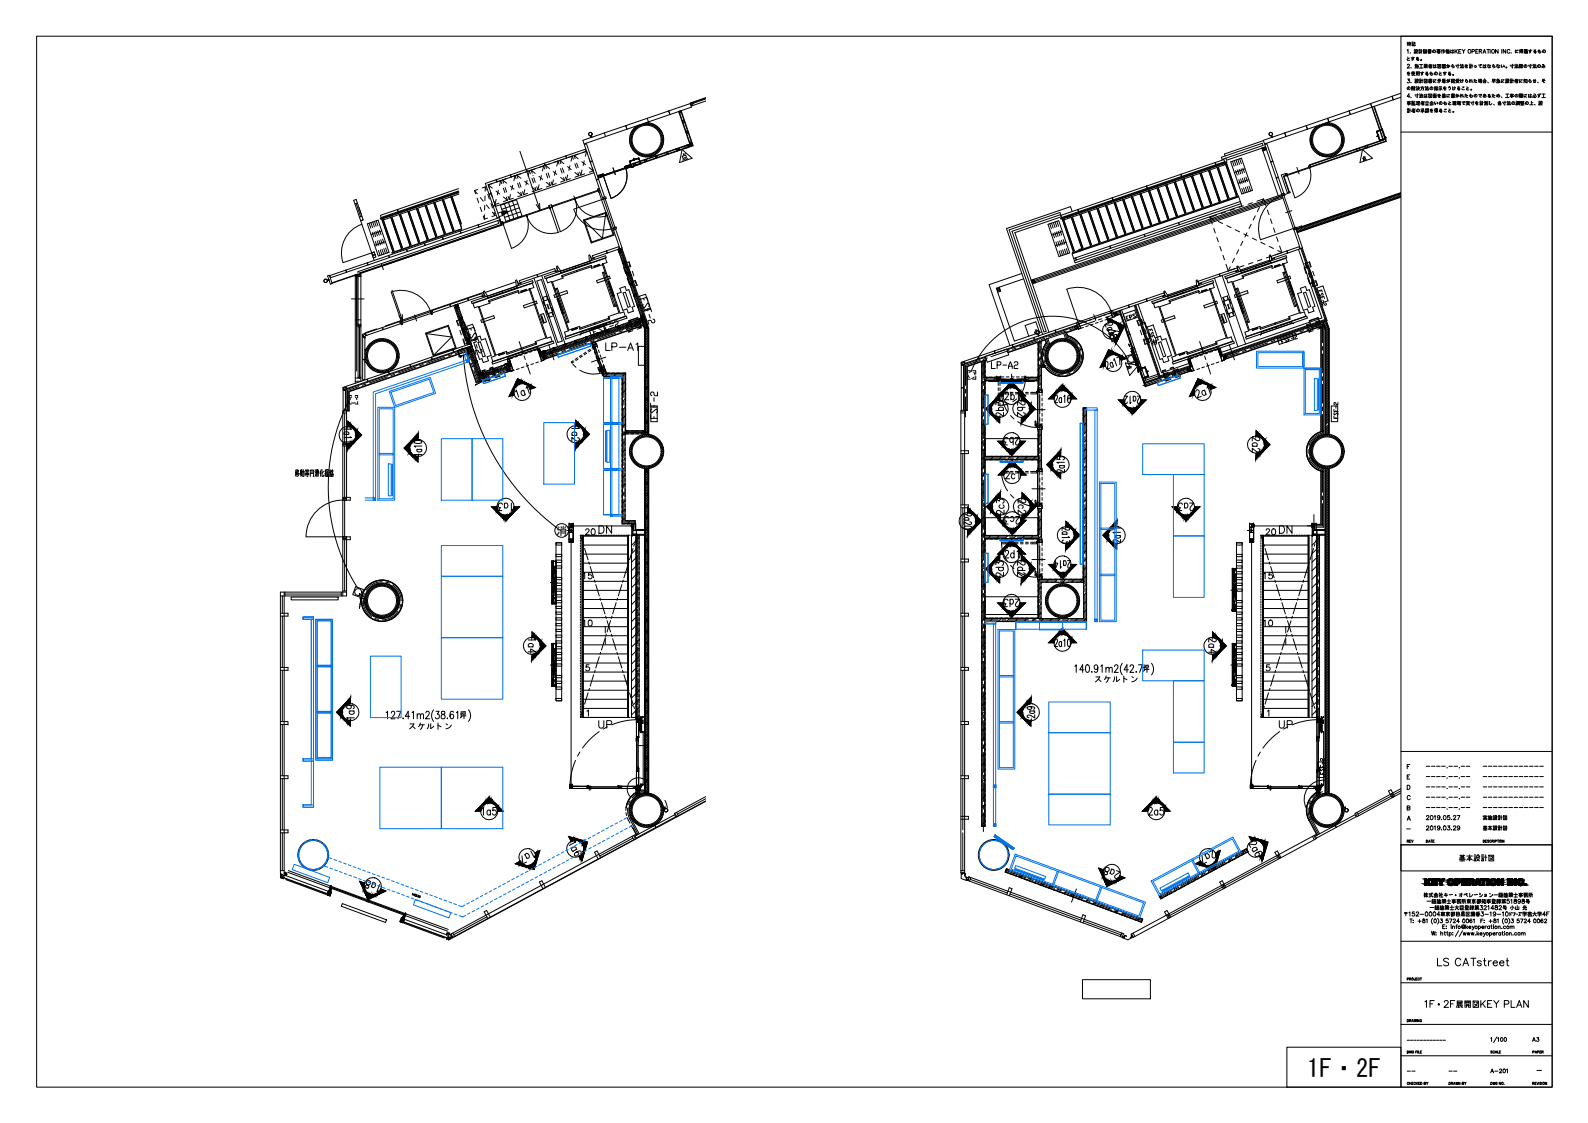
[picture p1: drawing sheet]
<svg xmlns="http://www.w3.org/2000/svg" width="420mm" height="297mm" viewBox="0 0 420 297" stroke-linecap="round" stroke-linejoin="round" font-family="sans-serif">
<defs><g id="words">
<text font-size="6.5" x="345.8" y="284.8">1F・2F</text>
<text font-size="6.2" x="291" y="233.5">2a8</text>
<g font-size="5.3" fill="#0075eb">
<text x="266.7" y="111.5" transform="rotate(-90 266.7 111.5)">2b3</text>
<text x="266.7" y="153.8" transform="rotate(-90 266.7 153.8)">2d3</text>
</g>
<g font-size="5.3">
<text x="264.6" y="118.9">2b3</text>
<text x="267.1" y="137.2" transform="rotate(-90 267.1 137.2)">2c3</text>
<text x="272.7" y="137.2" transform="rotate(-90 272.7 137.2)">2c2</text>
<text x="323.1" y="174.3" transform="rotate(-90 323.1 174.3)">2a4</text>
<text x="94.9" y="191.6" transform="rotate(-90 94.9 191.6)">1a9</text>
<text x="126.6" y="217">1a5</text>
<text x="303" y="217">2a5</text>
</g>
<g font-size="4.9">
<text x="159.5" y="93.8">LP-A1</text>
<text x="261.4" y="98.8">LP-A2</text>
<text x="264.9" y="106.9">2b1</text>
<text x="272.3" y="111.5" transform="rotate(-90 272.3 111.5)">2b2</text>
<text x="334.4" y="121" transform="rotate(-90 334.4 121)">2a2</text>
<text x="265.3" y="127.7">2c1</text>
<text x="130.9" y="136.2">1a3</text>
<text x="310.8" y="136.2">2a3</text>
<text x="157.7" y="142.2">DN</text>
<text x="264.9" y="139.7">2c3</text>
<text x="337.6" y="142.2">DN</text>
<text x="272.3" y="153.8" transform="rotate(-90 272.3 153.8)">2d2</text>
<text x="264.6" y="161.6">2d3</text>
<text x="153.5" y="166.9">10</text>
<text x="333.4" y="166.9">10</text>
<text x="142.9" y="173.9" transform="rotate(-90 142.9 173.9)">1a4</text>
<text x="157.7" y="193.7">UP</text>
<text x="337.6" y="193.7">UP</text>
<text x="385.2" y="229">基本設計図</text>
<text x="376.1" y="267.8">1F・2F展開図KEY PLAN</text>
</g>
<g font-size="4.4">
<text x="154.2" y="142.5">20</text>
<text x="334.1" y="142.5">20</text>
<text x="153.5" y="154.2">15</text>
<text x="333.4" y="154.2">15</text>
</g>
<g font-size="4">
<text x="391.6" y="220.8">基本設計図</text>
<text x="391.6" y="218">実施設計図</text>
<text x="404.6" y="276.6">A3</text>
</g>
<g font-size="3.5">
<text x="292.8" y="90">点</text>
<text x="297.4" y="98.8">点</text>
<text x="376.4" y="209.9">----.--.--</text>
</g>
<g font-size="3.1">
<text x="376.4" y="207.1">----.--.--</text>
<text x="376.4" y="204.3">----.--.--</text>
<text x="376.4" y="215.2">----.--.--</text>
</g>
<text font-size="3" x="147.1" y="141.4">消</text>
<g font-size="2.6">
<text x="391.6" y="203.9">------------</text>
<text x="391.6" y="209.2">------------</text>
<text x="391.6" y="206.7">------------</text>
<text x="391.6" y="212">------------</text>
<text x="371.1" y="220.5">-</text>
<text x="371.5" y="276.2">------------</text>
<text x="371.5" y="284.7">--</text>
<text x="382.4" y="284.7">--</text>
<text x="405.7" y="284.3">-</text>
</g>
</g></defs>
<!-- layer: A02 PB(1) -->
<g fill="none" stroke="#000" stroke-width=".26">
<path d="M156.7 90.7l.1 .4M157.5 90.5l.3 .7M159.6 99.2l.1 .4h4.9v39h3.4M160.3 98.6l5.2 .1v15.2h5M259.7 95.7v122.9h.9v-54.2h26.9v-56.5h-.9v45.8M274.7 90.6v9.2h-3.3M276.5 97.1h-.9v6.1M263.6 100.7h-3v20h14.1v-7.1M271.4 100.7h3.3v2.5M275.6 113.6v10.5M274.7 124.1v-2.5h-14.1v20M274.7 134.5v7.1h-14.2"/>
<path d="M275.6 134.5v8.3M168.3 141.6v48.5h.8M274.7 142.8v-.2h-14.1v20.9h14.1v-10.3h11.9M348.3 141.6v48.5h.8"/>
</g>
<!-- layer: V-actual -->
<g fill="none" stroke="#000" stroke-width=".26">
<path d="M155.2 40l-1.1 .4M155.2 40l.3 .8M155.2 40l-.3 1.3M156.3 35.9l.2 .4M156.3 36.4h.1M156.4 36.4l.2-.1zM159.9 35.2l.3 .9M165.6 33.2l-5.7 2M165.6 33.2l.3 1M165.9 34.2l-11.4 3.9-.3-1 5.7-1.9M166.6 36.2l.4 .4M166.7 37.9l.7 .7"/>
<path d="M166.8 35.7l.3 .4M166.9 35.3l.4 .4M166.9 38.7l2.4 2.5M167 36.8l-.4 .5 .5 .5M167 37.4l-.4 .4M167.1 34.9l.3 .4M167.1 36.2l-.5 .5 .4 .5M167.1 37.9l-.3 .3M167.3 38.3l-.4 .4M167.3 34.6l.3 .3M167.4 35.3l-.7 .7M167.4 38.7l-.3 .3"/>
<path d="M167.5 34.2l.3 .4M167.6 39.1l-.3 .3M167.8 33.9l.3 .4M167.8 39.4l-.3 .3M168.1 33.6l.3 .4M168.1 39.7l-.3 .4M168.3 33.3l.4 .4M168.7 33.2l.3 .3M169.1 33.1l-2.2 2.1M169.2 33l.2 .3M169.6 32.9l.2 .2M169.9 32.8l-.5 .5"/>
<path d="M170.4 32.6l.4 .3M170.8 32.5l-.5 .5-.3-.2M170.9 32.5l.4 .4M171.2 31.3l11.4-3.9 .3 .9-11.3 3.9M171.2 31.3l-5.6 1.9M171.2 31.3l.4 .9M171.3 32.3l.1 .2M171.4 32.5l-.5 .4M171.4 32.5a4.5 4.5 0 0 1 4 5.9 4.5 4.5 0 0 1-6.8 2.3 4.5 4.5 0 0 1-.5-7.1l-.1-.1M171.4 32.5l.6 .5 .3-.4M171.6 32.2l-5.7 2M171.9 32.5l-.4 .4"/>
<path d="M172.1 32.6l.7 .7 .3-.3M172.8 32.8l-.4 .4M173 32.9l2.2 2.2M173.5 33.2l-.3 .3M173.8 40l.4 .3M173.8 33.4l-.3 .3M174.1 39.7l.3 .3M174.2 33.7l-.4 .3M174.4 39.4l.3 .3M174.4 34l-.3 .3M174.6 39.1l.3 .3M174.7 34.3l-.3 .3"/>
<path d="M174.8 35.3l.7 .7M174.9 34.6l-.3 .3M174.9 38.3l.4 .3M175.1 35l-.3 .3M175.2 37.3l.4 .4M175.2 36.8l.4 .4M175.2 38.8l-2.3 2.3M175.3 35.4l-.4 .3M175.5 35.8l-.4 .3 .5 .6M175.5 38l-.7 .7 .3 .3M175.5 36.2l-.3 .4M175.6 36.7l-.4 .5"/>
<path d="M175.6 37.3l-.5 .5 .4 .4M176.9 29.3l.3 1M179.1 39.5h.1M179.1 39.5l.4-.2 .1 .4h-.4M179.2 39.7h.1M179.7 29.4l3 8.8M179.7 29.4l.1 .5M179.7 39.3l-.9 .1 .2 .6 .8-.5M179.9 29.9h.1M179.9 29.9h-.1M180.1 29.3l3.1 9.2M180.1 29.3v.5"/>
<path d="M180.1 29.3l-.4 .2 .1 .4M180.1 29.3l-.4 .1M180.1 29.8h.1M180.2 29.3l3.2 9.3-17.5 5.9-.2-.6 16.8-5.8-2.9-8.6M180.5 39.5l2.6 2.4-3.3 1.1zM180.6 32l.1 .5 .4-.2M180.6 32l.1 .4 .4-.1M180.7 32h.1M180.7 32h-.1M180.9 38.9l.8-.5 .2 .7h-.9M181 31.9h.1M181 31.9l.1 .4"/>
<path d="M181.6 34.9h.1M181.6 34.9l.1 .4 .4-.1M181.9 34.8h.1M181.9 34.8l.2 .4M182 38.5h.1M182.1 38.8h.1M182.4 38.3l-.4 .2M182.4 38.3l.1 .4 .3-.1M182.4 38.3l.1 .4M182.5 38.7l-.4 .1M182.6 37.7h.1M182.6 37.7l.2 .9"/>
<path d="M182.6 37.7l.1 .5M182.7 38.2l.4-.2 .1 .5M182.7 38.2v.1M182.7 38.2l-17 5.8M182.7 38.2l-.3 .1M182.7 38.3h.1M182.7 27.4l.1 .1M182.8 38.5v.1M182.8 38.6l-.3 .1M182.9 37.6l.3 .9M182.9 37.6v.1M182.9 27.3l.3 .6"/>
<path d="M182.9 27.3l.6-.1 .1 .2-.6 .2M183.2 27.6h-.2M183.2 38.5h-.4M183.2 38.5l-.4 .1M183.2 38.5l-17.3 5.9M186.7 26l-4 1.4M186.7 26.7l-3.8 1.3v-.1M186.7 26.2l-3.2 1.1M186.7 25.8l-4 1.4v.2M333.9 39.1l.9-.3 .3 .8-.9 .3zM333.9 39.2l-9.4 3.2-.2-.6M333.9 39.2l4.3 12.6"/>
<path d="M334.1 39.2l.6-.2 .2 .5-.6 .2zM334.3 37.2l-10.3 3.5 .1 .6M334.3 39.1l.2 .6M334.5 39l.2 .6M334.6 38.3l.6-.3 1.6 4.6-.6 .2zM336.4 36.4h.1M336.5 36.3l-.1-.4 .1 .4M336.7 36.3l-.3 .1M339.9 35.2l-5.7 1.9 .4 1 5.7-2M339.9 35.2l.4 .9M345.6 33.2l-5.7 2M345.6 33.2l.3 1"/>
<path d="M345.9 34.2l-5.6 1.9M346.7 36.2l.4 .4M346.7 37.9l.7 .7M346.8 35.7l.4 .4M346.9 35.3l.4 .4M347 38.7l2.4 2.5M347.1 36.8l-.5 .5 .6 .5M347.1 37.4l-.4 .4M347.1 34.9l.4 .4M347.2 36.2l-.6 .5 .5 .5M347.2 37.9l-.4 .3M347.3 38.3l-.4 .4"/>
<path d="M347.3 34.6l.3 .3M347.4 35.3l-.7 .7M347.5 38.7l-.4 .3M347.6 34.2l.3 .4M347.6 39.1l-.3 .3M347.8 33.9l.3 .4M347.9 39.4l-.3 .3M348.1 33.6l.3 .4M348.1 39.7l-.3 .4M348.4 33.3l.3 .4M348.8 33.2l.3 .3M349.1 33.1l-2.1 2.1"/>
<path d="M349.2 33l.2 .3M349.6 32.9l.2 .2M350 32.8l-.5 .5M350.5 32.6l.3 .3M350.8 32.5l-.5 .5-.2-.2M350.9 32.5l.4 .4M351.3 31.3l-5.7 1.9M351.3 31.3l.3 .9M351.3 32.3l.7 .7 .4-.4M351.4 32.3l.1 .2M351.4 32.5l-.4 .4M351.4 32.5a4.5 4.5 0 0 1 4 5.9 4.5 4.5 0 0 1-6.8 2.3 4.5 4.5 0 0 1-.5-7.1v-.1"/>
<path d="M351.6 32.2l-5.7 2M351.9 32.5l-.4 .4M352.1 32.6l.7 .7 .4-.3M352.8 32.8l-.4 .4M353 32.9l2.2 2.2M353.5 33.2l-.3 .3M353.9 40l.3 .3M353.9 33.4l-.4 .3M354.2 39.7l.3 .3M354.2 33.7l-.3 .3M354.4 39.4l.3 .3M354.5 34l-.4 .3"/>
<path d="M354.6 39.1l.4 .3M354.7 34.3l-.3 .3M354.8 35.3l.7 .7M355 34.6l-.4 .3M355 38.3l.3 .3M355.1 36.1l.5 .6M355.2 35l-.4 .3M355.2 37.3l.4 .4M355.2 36.8l.4 .4M355.3 38.8l-2.3 2.3M355.3 35.4l-.3 .3M355.5 35.8l-.4 .3"/>
<path d="M355.5 38l-.7 .7 .4 .3M355.6 36.2l-.4 .4M355.6 36.7l-.4 .5M355.6 37.3l-.5 .5 .4 .4M357 29.3l.3 1M359.8 39.3l-.9 .1 .2 .6 .8-.5M360.5 39.5l2.6 2.4-3.3 1.1zM360.9 38.9l.8-.5 .2 .7h-.9M362.6 27.4l-11.3 3.9M362.6 27.4l.4 .9M363 28.3l-11.4 3.9M363 28.3l2.9 8.7-19.4 6.6v.1"/>
<path d="M363.1 28.3l3 8.7-19.6 6.7M363.5 28.2l3.1 9.1-19.9 6.8-.2-.4M363.6 28.1l3.2 9.3-20.1 6.9M364.3 34.9l.7 2.1 .2 .1M364.4 34.7l-.1 .2M364.5 35.3l.5 1.4 .3 .3h.3M364.5 35.3l.5 1.4 .6 .3M364.6 35.9l-.3 .3 .3-.1M364.6 36h.1M364.6 35.9v.1M364.7 36h.1M364.7 35.9l-.1 .1"/>
<path d="M364.7 35.9v.1M364.7 35.9h.1M364.7 35.9h-.1M364.8 35.9h-.1M364.8 34.6l-.3 .3v.4M365.7 34.1l.9 2.7M365.7 34.2l-1.5 .5 .8 2.6 1.6-.6M365.7 34.3l-1.3 .4M365.7 34.3l-1.1 .4-.1 .6M366.5 36.4h.1M366.5 36.7l-1.3 .4M366.5 36.6l-.9 .4"/>
<path d="M366.5 36.3v.1M366.6 36.5h.1M366.6 36.2l-.1 .1M366.6 36.2v.1M366.6 36.3h.1M366.7 36.3v.1M366.7 36.5h.1M366.7 36.4v.1M368.3 25.5l-5.7 1.9M368.3 25.5l.3 .9M368.6 26.4l-5.6 1.9M370.6 24.7l-2.3 .8"/>
<path d="M370.6 25.7l-2 .7M94.2 53.8l1.2 3.5M94.6 53.7l-.7 .2M95 54.9l.5 1.7M95.4 58.4l.7-.2-1.9-5.4-.6 .2 5.4 15.9M95.7 59.3a8 8 0 0 0-4.9 10.2l7.5-2.6M95.8 57.2l-.7 .2M97.2 59.2l2.8-1 2.9 8.5-2.8 1zM97.7 59l.4 1.3M98.1 58.9l.5 1.3M98.6 58.7l.5 1.3M99.1 58.6l.4 1.2"/>
<path d="M99.5 58.4l.5 1.3M100.9 57.8l3.1 8.9M101.1 58.1l2.8 8.3 .3-.1-2.8-8.1M101.4 58.2l2.8 8.1M103.2 57.1l.1 .1M103.4 57.5l2.9 8.4M103.7 57.4l2.7 8.1M103.7 57.4l2.8 8.1-.3 .1M105.1 55.4l.3 .7zM105.5 56.3v.1M105.6 56.7l2.9 8.5M105.7 56.7l2.8 8.2"/>
<path d="M105.9 56.6l2.8 8.2M106 56.6l2.8 8.2M107.8 55.5v.1M107.9 56l2.9 8.4M108 55.9l2.7 8.2 .3-.1M108.2 55.9l2.8 8.1M108.2 55.8l2.8 8.2M110 54.7l.1 .1M110.2 55.2l2.9 8.4M110.5 55.1l2.8 8.1M110.5 55.1l2.8 8.1-.3 .1-2.8-8.1M112.3 53.9l.1 .2"/>
<path d="M112.5 54.4l2.8 8.4M112.5 54.4l2.8 8.1M112.7 54.3l2.8 8.1M112.8 54.3l2.8 8.1M114.6 53.2v.1M114.7 53.6l2.9 8.4M114.8 53.6l2.8 8.2 .2-.2M115 53.5l2.8 8.2M115.1 53.5l2.7 8.1M116.8 52.4l.1 .1M117 52.8l2.9 8.5M117.1 52.8l2.7 8.2"/>
<path d="M117.3 52.8l2.8 8.1M117.3 52.7l2.8 8.2-.3 .1M119.1 51.6l.1 .2M119.3 52.1l2.9 8.4-18.5 6.3 .1 .2 18.4-6.4M119.5 52l2.5 7.3M119.6 52l2.4 7.1M121.3 49.9l-20.7 7.1 .2 .5 20.5-7M121.4 50.7l-20.8 7.1 .1 .1 20.7-7.1M121.4 51l-19.9 6.8-.7-.1 .3 .4h.5l19.8-6.8M125.6 50.4l.2 .8M125.6 50.4l.7 .9M126.2 52.4l.4 1.2"/>
<path d="M126.4 50.1l-.8 .3M126.6 59.5l5.5-1.9 .2 .5-5.6 1.9zM127 54.8l.5 1.2M127.1 52.2l.8 1M127.9 57.1l.2 .9M128.2 56.8l-.1 1.2M128.2 54.3v1.3M128.3 51.8v1.3M128.4 49.4l.3 .9M128.4 49.4v1.2M128.4 49.4l-.8 .3M128.4 48.5l2.8-.9 .2 .5-2.2 .8 .7 2.2-.5 .2z"/>
<path d="M128.7 54.2l.8 .9M129 57.7l-.9 .3M129.1 51.4l.4 1.2M129.2 48.9l.3 .8M129.2 48.9l1.1 .9M129.9 50.9l1.1 3.4-.5 .2-1.1-3 .6-.2M129.9 53.8l.4 1.2M130.3 56.1l.7 .9M130.5 54.6l.5-.2 1.1 3-.6 .2zM130.7 53.3l.3 .8M130.7 56.2l.3 .8M131 57l-.8 .3"/>
<path d="M131.2 50.5l1 .8M131.3 52.8l-.3 1.3M131.3 47.5l3.7-1.2 .2 .5-3.6 1.3zM131.7 58.3l.3 .8-37.3 12.7v.8M131.7 56.4l1-.3 .3 .9-.9 .3M131.9 50.3l-.3 1.2M132 53.7l-1 .4M132.1 58.2l.4 1.2-37.3 12.8v.4M132.2 58.2l.5 1.3-37.4 12.8v.3M132.3 58.1l.5 1.4-37.4 12.8v.3M132.4 54.3l4.3-1.5 1.4 4.3-4.2 1.5zM132.5 47.8l-1.1 .3"/>
<path d="M132.5 47.8l.3 .8M132.5 47.8l-.3 1.3M132.7 58.9l-.1-.2 .4-.1 .1 .6-.3 .1v-.2M132.8 56.3v.1M132.8 56.3l.1 .4M132.8 56.4h.1M132.9 56.6v.1M132.9 56.6h.1M133 47.6l.2 .8M133 47.6l1 .9M133.1 58.9l.1 .6M133.2 49.8l.4 1.2"/>
<path d="M133.2 52.1l1.1 .9M133.3 56.3l-.4 .1M133.3 56.1h.1M133.3 56.1l.1 .4M133.3 56.2h.1M133.3 56.2v.1M133.4 56.2l-.1 .1M133.4 56.1h-.1M133.4 56.1h.1M133.4 56.1h.2M133.4 56.4v.1M133.4 56.4l-.5 .2"/>
<path d="M133.4 56.4h-.1M133.4 56.5h.1M133.4 56.5v.1M133.4 56.5l.1 .1M133.4 56.6h.1M133.5 56.6h.1M133.5 53.9l1.4 4.3M133.5 56.1l.3 .1-.1 .2M133.6 56.1h-.1M133.6 56.4h.1M133.6 49.6l.4 1.2M133.6 56.4l-.1 .2"/>
<path d="M133.7 56.3l-.1 .1M133.7 56.1h.1M133.7 56.1h-.1M133.7 56v.1M133.8 56.3h.1M133.8 56.3l-.2 .1M133.8 56.3l-.1 .1M133.8 56h.1M133.8 56l-.1 .1M133.8 56.1l.1 .2M133.9 56.3h.1M133.9 56.3h-.1"/>
<path d="M134 52.1l.3 .9M134 47.2l-1 .4M134.2 56h-.4M134.2 55.9v.1M134.2 55.9l.1 .2M134.2 56l.1 .1M134.3 56.1h.1M134.3 53l-1.1 .3M134.3 56.1l-.5 .2M134.5 52l.2 .8M134.5 53.6l1.5 4.2M135 49.2l1 .8"/>
<path d="M135.1 51.5l-.4 1.3M135.6 53.2l1.5 4.3M135.7 49l-.3 1.2M135.8 52.4l-1.1 .4M136.3 46.5l-1.1 .3M136.3 46.5l.2 .8M136.3 46.5l-.3 1.3M136.7 46.3l.3 .8M136.7 46.3l1.1 .9M137 48.5l.4 1.2M137 50.8l1 .9M137 53.9l-4.2 1.5"/>
<path d="M137.4 55l-4.3 1.4M137.4 48.3l.4 1.2M137.6 40l5.3 15.6M137.8 56l-4.3 1.5M137.8 50.8l.2 .9M137.8 45.9l-1.1 .4M138 51.7l-1 .3M138.2 50.7l.3 .8M138.8 47.9l1 .8M138.9 50.2l-.4 1.3M139.2 56.8l.2 .5M139.3 57l-6.1 2.1"/>
<path d="M139.3 56.8l.1 .5M139.3 44.8l4.7-1.6 .2 .6-4.7 1.5zM139.4 57.3a6.6 6.6 0 0 1-4.1 8.4l-2.1-6.2M139.4 47.7l-.3 1.2M139.5 57.3a6.6 6.6 0 0 0 8.3 4.1M139.6 51.1l-1.1 .4M140.1 45.2l-4.8 1.6-.2-.6 4.2-1.4 .1 .6M140.1 45.2l.2 .8M140.1 45.2l-.4 1.3M140.5 45l.3 .8M140.5 45l1.1 .9M140.7 47.2l.5 1.2"/>
<path d="M140.8 49.5l1 .9M141 46.4h.1M141.2 47l.4 1.2M141.6 49.6l.2 .8M141.6 44.6l-1.1 .4M141.8 50.4l-1 .3M141.9 54.1l1 1.5M142 49.4l.3 .8M142.6 46.7l1 .7M142.6 48.9l-.3 1.3M142.7 53.8l.2 1.8M143.2 46.4l-.3 1.3"/>
<path d="M143.4 49.9l-1.1 .3M143.8 43.9l-1 .3M143.8 43.9l.3 .8M143.8 43.9l-.3 1.3M144.3 43.7l5.6-1.9-.3-.5-5.5 1.9 .5 1.3M144.5 45.9l.4 1.2M144.5 48.2l1.1 .9M145 45.7l.4 1.2M145.2 54.4l.7-.2 .1 .6-.5 .1zM145.3 48.3l.3 .8M145.3 54.7l.3 .5M145.4 43.4l-1.1 .3 1.1 .9"/>
<path d="M145.4 54.9l-6 2.1M145.5 55l.1 .2M145.6 55.2l2.1 6.3M145.6 55.2l-.2-.5-12.4 4.2 .2 .6M145.6 49.1l-1 .4M145.8 48.1l.3 .8M146 54.5l.1 .5M146.1 55l2.2 6.3M146.4 45.4l.9 .8M146.4 47.6l-.3 1.3M147 45.2l-.3 1.2M147.2 48.6l-1.1 .3"/>
<path d="M147.6 42.6l-1 .4M147.6 42.6l.3 .8M147.6 42.6l-.3 1.3M148.3 44.6l.4 1.2M148.3 46.9l1.1 .9M148.4 43.3l-.3-.9 1.1 .9M148.8 44.4l.4 1.2M149.1 47l.3 .8M149.4 47.8l-1.1 .4M149.6 46.8l.3 .8M149.8 41.2l5.1-1.7 .2 .6-5.2 1.7zM150.2 44.1l.9 .8"/>
<path d="M150.2 46.3l-.3 1.3M150.8 43.8l-.3 1.3M150.9 47.3l-1 .3M151.4 41.3l-1.1 .4M151.4 41.3l.3 .8M151.4 41.3l-.3 1.3M151.8 55.3a8.2 8.2 0 0 0 10.5 5.1M151.8 51.8l.6 1.8M151.9 41.1l.3 .9M151.9 41.1l1.1 .9M151.9 55.3l8.2-2.8 2.7 7.7-.8 .2 .7-.2M152.1 52.4a6.7 6.7 0 0 1-4 8.9"/>
<path d="M152.1 43.3l.4 1.2M152.1 45.6l1.1 .9M152.1 52.4l.2 .5-.3-.4M152.6 43.1l.4 1.2M152.9 45.7l.3 .8M153 40.8l-1.1 .3M153.2 46.5l-1.1 .4M153.4 45.5l.3 .8M153.9 42.8l1 .7M154 45l-.3 1.3M154.3 58.2l6.1-2.1 2.1 6.1-6.1 2.1zM154.6 42.6l-.3 1.2"/>
<path d="M154.7 46l-1 .3M155.9 44.3l1.1 .9M156.1 42.8l.6-.2-1.5-4.6-.6 .3 1.7 4.9M156.2 42.9l.6-.2 1.5 4.6-.5 .2zM156.7 44.4l.3 .8M157 45.2l-1.1 .4M157.1 45.7l-26 8.9M157.8 47.6l.6-.2 1.6 4.7-.6 .1zM158.1 46.5l1-.4 .2 .7-1 .3M158.2 50.3l.3 .5M158.3 50.5l-12.2 4.2M158.3 46.6h.1"/>
<path d="M158.4 50.6l.1 .2M158.4 46.8h.1M158.4 46.8l.1 .1M158.5 50.8l2.1 6.3a6.6 6.6 0 0 1-8.4-4.1M158.5 50.8l-.2-.5-12.4 4.2 .2 .5M158.5 50h-.4l.3 .5 .2-.2M158.7 46.4l-.4 .2M158.8 46.4l.2-.1 .2 .4M158.8 46.4h.1M158.8 46.4l.1 .4M158.9 46.7h.1M158.9 46.7v.1"/>
<path d="M158.9 46.8l-.4 .1M159.1 46.2l-1 .4M159.2 46.7l-.7 .2M159.2 46.7l-.3 .1M159.2 46.3v-.2l.4-.1v.6l-.2 .1-.1-.1M159.3 46.7l-1.1 .3M159.6 46.4l5.9-2v.1l-5.8 2.1zM159.7 52.7l2.6 7.6M160.1 52.5l-.7 .3M160.1 52.2l.2-.1 .1 .4-.8 .1-.1-.2 .3-.1M160.3 56.4l-5.7 1.9M160.3 56.4l1.9 5.7-5.7 1.9-1.9-5.7"/>
<path d="M160.3 56.4l-.9 6.6-4.8-4.7M162.2 44.4l.6 1.8M165.6 44.6a6.3 6.3 0 0 1-3.9 7.9l-2-5.9M165.7 44.1l-.1-.2-.4 .2 .4 .5M165.8 44.4l-.2 .2M166.1 43.8l-.2 .1 .1 .5 .3-.1M166.1 43.8l.1 .1M166.1 43.8l.2 .5M166.2 43.9h.1M166.2 44.2h.1M166.2 44.2l.1 .1M166.6 43.7l-.5 .1"/>
<path d="M166.6 43.7h.1M166.7 44h.1M166.7 44l-.4 .3M166.7 42.6l-.1 .2 .5 1.3M166.9 42.7l.3-.2-.4 .3v.4zM166.9 44.2l2.8-1zM167.3 44.2v.1M167.3 44.3h.1M167.3 44.2h.1M167.3 44.1v.1M167.4 44.1h.1M167.4 44.3h-.1"/>
<path d="M167.4 44.1h-.1M167.4 44.2v.1M167.5 44.1v.1M167.5 44.2h-.1M167.5 44.2h.1M167.7 43.4h.1M167.7 43.4l.3-.2 .2 .4M167.7 43.7h.1M167.8 42.3h.1M167.8 42.2h.1M167.8 42.2l-.1 .1M167.8 42.2v.1"/>
<path d="M167.8 42.2l.1 .1M167.9 42.1l-.2-.2v.3M167.9 42.3h.1M167.9 42.2l-.2 .1M167.9 42.3h-.2M168.2 43.6l-.5 .1M168.4 40l-.3 .3M168.7 40.3l-.3 .3M169 40.5l-.3 .3M169.1 41.9l-.2-.1-2.2 .8M169.2 42.4l-.5-.4-1.6 .5M169.2 42.4l.3 .9-.5-1.6-2.5 .9 .5 1.5"/>
<path d="M169.2 42.4l.3 .9M169.4 40.7l-.3 .3M169.5 40.7l.7 .7M169.8 40.8l-.4 .4M170.2 41l-.3 .3M170.3 41l.5 .5M170.5 42.4h.1M170.5 42.4l.4-.2 .1 .4-.4 .1M170.6 42.7h.1M170.7 41l-.4 .5M171.3 41l-.5 .5M171.5 41l.4 .4"/>
<path d="M171.9 41l-.5 .5-.5-.5M172 41l.3 .3M172.4 40.8l.4 .4M172.8 40.7l-.7 .7M172.8 40.7l.4 .3M173.2 40.5l.3 .3M173.4 41.5h.1M173.4 41.5l.4-.3 .1 .4-.4 .2M173.5 41.8h.1M173.5 40.2l.3 .4M176.2 40.4l.1 .1M176.2 40.4l.4-.2 .2 .5"/>
<path d="M176.2 40.4l.5-.2 .1 .5M176.3 40.5h.1M176.3 40.7h.5zM180.5 41.3l.9-.3 .2 .6-.9 .3zM180.8 42.1l-.1 .5M180.8 40.6l.2 .6M181 42.1l.3 .3M181.3 42l.4 .2M181.4 40.6l-.6 .3M181.7 41.8l.3 .3M277.3 59.3l2.8-.9 2.9 8.5-2.8 1zM277.7 59.2l.5 1.3"/>
<path d="M278.2 59l.5 1.3M278.7 58.9l.4 1.3M279.2 58.7l.4 1.3M279.6 58.5l.5 1.3M280.6 57.8l43.9-15.1 .1 .2-43.9 15zM280.7 57l43.1-14.8 .2 .6-43.1 14.7zM280.8 57.3l-12.3 4.2 9 26.4M280.9 57.7l.4-.1 .3 .2 42-14.4 .2-.3 .3-.1v.4l-.4 .3-42 14.4-.5-.1zM281 57.8l3 8.9M281.1 58.1l2.9 8.3M281.2 58l-.1 .1M281.4 58.1l2.8 8.2"/>
<path d="M281.5 58.1l2.7 8.2-.3 .1M282.7 56.9l.2 .6M283.3 57.2l-.9 .1 .8-.2 .1 .1M283.4 57.5l2.9 8.4M283.7 56l-.5-1.3-16.9 5.8 9.6 28M283.7 57.4l2.8 8.1M283.7 57.4l2.8 8.1-.3 .1-2.7-8.1M285.1 55.4l.4 .7zM285.5 56.3l.1 .1M285.7 56.7l2.9 8.5M285.7 56.7l2.8 8.2M286 56.6l2.8 8.2"/>
<path d="M286 56.6l2.8 8.2-.3 .1M287.8 55.5v.1M288 56l2.8 8.4M288 55.9l2.7 8.2 .4-.1M288.2 55.9l2.8 8.1M288.3 55.8l2.8 8.2M290.1 54.7v.1M290.5 55.1l2.8 8.1M290.6 55.1l2.7 8.1-.3 .1-2.7-8.1 2.8 8.4M292.3 53.9l.1 .2M292.5 54.4l2.9 8.4M292.5 54.4l2.8 8.1"/>
<path d="M292.8 54.3l2.8 8.1M294.2 52.3l.4 .7zM294.6 53.2l.1 .1M294.8 53.6l2.8 8.4M294.8 53.6l2.8 8.2M295 53.5l2.8 8.2M295.1 53.5l2.8 8.1M296.9 52.4v.1M297 52.8l2.9 8.5M297.3 52.8l2.8 8.1M297.4 52.7l2.7 8.2-.3 .1-2.7-8.2M299.1 51.6l.1 .2"/>
<path d="M299.3 52.1l2.9 8.4M299.4 52.1l2.7 8.1M299.6 52l2.8 8.1M299.6 52l2.8 8.1-.3 .1M301.4 50.8l.1 .2M301.6 51.3l2.9 8.4M301.6 51.3l2.8 8.1M301.9 51.2l2.8 8.1-.3 .1M303.3 49.2l.3 .7zM303.7 50.1v.1M304.1 50.4l2.8 8.2M304.2 50.4l2.8 8.2-.4 .1-2.7-8.2 2.8 8.4"/>
<path d="M306 49.3v.1M306.1 49.7l2.9 8.5M306.2 49.7l2.7 8.2M306.4 49.6l2.8 8.2M306.5 49.6l2.7 8.2-.3 .1M308.2 48.5l.1 .1M308.4 49l2.9 8.4M308.4 48.9l2.8 8.2M308.7 48.9l2.8 8.1-.3 .1M310.5 47.7l.1 .2M310.9 48.1l2.8 8.1M311 48.1l2.8 8.1-.3 .1"/>
<path d="M311.8 58.9l.2 .6M311.9 58.9l.2 .5M312.4 46.1l.3 .7zM312.8 47v.1M312.9 47.4l2.9 8.4M313 47.4l2.8 8.1M313.2 47.3l2.8 8.2M313.3 47.3l2.7 8.1-.3 .1M313.5 56.3l-2.8-8.1 2.8 8.4M315 46.2l.1 .1M315.2 46.6l2.9 8.5M315.3 46.6l2.7 8.2"/>
<path d="M317.3 45.4l.1 .1M317.8 45.8l2.7 8.1M317.8 45.7l2.8 8.2-.3 .1M318.3 54.7l-2.8-8.2 2.8 8.2-.3 .1M319.6 44.6v.2M319.7 45.1l2.9 8.4M319.8 45.1l2.8 8.1M320 45l2.8 8.1M320.1 45l2.8 8.1-.4 .1M320.1 57.5l.6 1.8M320.1 57.5l1.1 .5M320.3 54l-2.8-8.1 2.9 8.4"/>
<path d="M321.5 43l.3 .7zM321.9 43.8v.2M321.9 56.9l-1.8 .6M322 44.3l2.9 8.4M322.1 44.3l2.7 8.1M322.3 58.6l1.2 .5M323.2 41.6l10.8-3.7 .2 .6-10.9 3.7zM324.1 43.1l3.1 8.9M324.3 56.1l-1.2 .4M324.6 59.7l1.1 .5M325.1 52.4l-2.8-8.2 2.8 8.1-.3 .1M325.6 42.8l2.9-1 2.9 8.6-2.9 .9z"/>
<path d="M326.1 42.6l.4 1.3M326.6 42.5l.4 1.3M326.6 55.3l-1.1 .4M326.9 45.1l.5 1.2M327 42.3l.5 1.3M327.4 51.5l-.3 .2-2.8-8.4 .2-.1 2.9 8.4M327.4 45l.4 1.2M327.5 42.2l.5 1.3M327.8 47.5l.4 1.2M327.9 44.8l.4 1.2M328 42l.4 1.3M328.2 53.3l-44.1 15.1"/>
<path d="M328.2 47.3l.4 1.2M328.4 53.9l-44.1 15M328.4 44.6l.4 1.2M328.6 49.9l.4 1.3M328.7 47.2l.4 1.2M328.8 44.5l.4 1.2M329 54.4l-1.2 .4M329 49.7l.5 1.3M329.2 47l.4 1.2M329.4 44.7l-2.8 .9M329.5 49.5l.5 1.3M329.6 46.8l.5 1.2"/>
<path d="M330 49.4l.4 1.3M330.4 47.5l-2.8 1M330.5 49.2l.4 1.3M331 59.3l-.5 1.2M331.4 53.6l-1.2 .4M332.1 57.1l-.5 1.1M333.2 54.8l-.5 1.2M334.3 52.6l-.5 1.1M334.3 52.6l.6 1.8M334.3 52.6l-1.8 .6M335.3 55.6l.4 1.2M336.1 57.9l.5 1.2"/>
<path d="M336.2 42.9l.6-.2 1.4 4.1-.5 .2zM337.7 47.1l.5-.1 1.5 4.1-.6 .2zM339 46.3l1.1-.4 .2 .4-.7 .3 1.4 4.2-.4 .2zM339 51.5l-66.2 22.6 .8-.2 .3 .9M339.1 51.5l.1 .2M339.2 51.8l-66.3 22.7M339.2 51.7a9.2 9.2 0 0 0-5.7 11.7l8.7-3M339.2 51.7l.5-.1 2.9 8.7-.4 .1zM339.3 52.1l-66.3 22.7M339.3 51.4l-.2 .1M339.4 52.4l-65.5 22.4M339.7 51.3l.2-.1 .1 .4-.8 .1"/>
<path d="M340.2 46.1l-.1-.1 .4-.1 .1 .6-.3 .1v-.2M340.3 46.5l-.6 .2 1.4 4.1M340.5 46.2l5.9-2 .1 .2-5.9 2zM341 50.8l.3-.1 .1 .3-1.5 .4M341.8 55.7l-1.6 .6M343.1 44.3l.6 1.7M345.3 59.9l-1 1M345.9 59.7l-1 1M346.5 44.4a6.3 6.3 0 0 1-3.9 7.9l-2-5.9M346.6 43.9v-.1l-.4 .1 .3 .5M346.6 59.4l-1.1 1.1M346.7 44.2l-.2 .2"/>
<path d="M347.2 59.2l-1 1.1M347.9 59l-1.1 1M348.4 40l-.3 .3M348.5 58.8l-1 1M348.7 40.3l-.3 .3M349.1 40.5l-.4 .3M349.2 58.6l-1.1 1M349.4 40.7l-.3 .3M349.5 40.7l.7 .7M349.8 58.3l-1 1.1M349.8 40.8l-.3 .4M350.3 41l-.4 .3"/>
<path d="M350.3 41l.6 .5M350.5 58.1l-1.1 1.1M350.8 41l-.4 .5M351.1 57.9l-1 1M351.3 41l-.4 .5M351.5 41l.4 .4M351.7 57.7l-1 1M352 41l-.5 .5-.5-.5M352 41l.4 .3M352.4 57.5l-1 1M352.4 40.8l.4 .4M353 57.2l-1 1.1"/>
<path d="M353.2 41l-.4-.3-.7 .7M353.2 40.5l.3 .3M353.6 40.2l.3 .4M353.7 57l-1 1.1M354.3 56.8l-1 1M355 56.6l-1.1 1M355.6 56.4l-1 1M356.3 56.1l-1.1 1.1M356.9 55.9l-1 1.1M357.6 55.7l-1.1 1M358.2 55.5l-1 1M358.9 55.3l-1.1 1"/>
<path d="M359.5 55l-1 1.1M360.1 54.8l-1 1.1M360.6 41.9l.6-.2 .1 .3-.6 .2zM360.8 54.6l-1.1 1M360.8 42.3l-.1 .3M360.8 41.4l.1 .3M360.9 42.3l.2 .1M361.1 42.2l.2 .2M361.2 41.4l-.4 .2M361.4 42.1l.1 .2M361.4 54.4l-1 1M362.1 54.2l-1.1 1"/>
<path d="M362.7 53.9l-1 1.1M363.4 53.7l-1.1 1M364 53.5l-1 1M364.7 53.3l-1.1 1M365.3 53.1l-1 1M366 52.8l-1.1 1.1M366.6 52.6l-1.1 1M367.2 52.4l-1 1M367.9 52.2l-1.1 1M368.5 52l-1 1M369.2 51.7l-1.1 1.1M369.8 51.5l-1 1"/>
<path d="M370.5 51.3l-1.1 1M370.6 51.2l-27.7 9.5M370.6 51.9l-27.4 9.4M370.6 52.2l-27.4 9.3M370.6 51.1l-27.7 9.5M370.6 52l-27.4 9.4M370.6 51l-26.2 8.9M370.6 51.5l-.5 .6M86.7 73l.4-.2 .8 2.2-.5 .2zM86.8 74.1h-.2M86.8 74.1h.1M86.9 74.1l-.3 .1"/>
<path d="M87 73.9l.1 .3M87 73.9h.1M87 74l-.4 .2M87.1 74.2h.1M87.3 72.9l4.1-1.4 .3 .5-4.2 1.5zM91.5 71.4l5.6-1.9 .2 .6-5.6 1.9zM93 79.1h3.3M94 72.8l-6.1 2.1M94 73h1.5M94 72.7l-6.2 2.1M94 73.1h1.5M94.3 73v13.3h.2v-13.3"/>
<path d="M94.3 73.6h.2M94.4 73.6v12.1M94.7 73v27M97.2 69.5l5.6-1.9 .2 .5-5.6 2zM98.3 66.9l.7-.2 .2 .6M98.3 66.9l.3 .6M98.5 61.5l.4 1.2M99 61.4l.4 1.2M99.2 67.3l-.6 .2M99.2 67.3l.2 .7-.6 .2-.2-.7M99.3 63.9l.4 1.2M99.5 61.2l.4 1.2"/>
<path d="M99.8 63.7l.4 1.2M99.9 61l.4 1.2M100.1 66.3l.5 1.2M100.3 63.6l.4 1.2M100.4 60.9l.4 1.2M100.6 66.1l.4 1.3M100.7 63.4l.4 1.2M100.9 69.9l.5 1.4M101 61.1l-2.9 .9M101.1 65.9l.4 1.3M101.2 63.2l.4 1.2M101.6 65.8l.4 1.3"/>
<path d="M102 63.9l-2.9 1M102 65.6l.5 1.3M102.9 67.5l4.6-1.5 .2 .5-4.6 1.6zM103.5 77.2a8.2 8.2 0 0 1 10.4 5.2M103.5 77.2l2.6 7.6M103.7 76.8l2.8 8.2M107.6 65.9l4.7-1.5 .2 .5-4.7 1.6zM108.8 64.8l-.4 .1M112.4 64.3l4.6-1.6 .2 .6-4.6 1.6zM115.6 62.4l-.4 .1M117.1 62.7l4.6-1.6 .2 .6-4.6 1.6zM121.8 61.1l4.6-1.6 .3 .6-4.7 1.5z"/>
<path d="M123.8 78.9l3.7-1.3 .2 .6-3.7 1.3zM124.7 79.8l16.2-5.6 .2 .5-16.2 5.6zM128 77.3l-26.1 8.9M128 77.5l.2 .7-.6 .3 .6-.3-.3-1.1 .2-.1 .9 1.3-.4 .2-.3-.2M129.3 79.5l3.8-1.3 .1 .3-3.8 1.3zM129.3 79.9l.2-.1 .1 .4-2.8 .9 4.4 12.8 2.8-1 .2 .4-.3 .1M132.8 77.1l.1 .3M132.8 77.1l3.9-1.4 .2 .4-4 1.3M132.8 77.1l-3.9 1.3 .1 .4 3.9-1.4M133.2 78.2l3.9-1.4 .1 .3-3.8 1.4zM136.5 74.6l-8.1 2.8M136.8 74.5l-.1-.4-.2 .1 .1 1.5 .4-.1 .1-.3"/>
<path d="M136.9 74.5l.3 .6 .6-.2-.7 .3zM137.4 74.2l4.6-1.5 .3 .5-4.7 1.6zM139.2 76.5l.2 .4-1.6 .1M139.2 76.5l-1.4 .5M139.2 76.5l-1.3 .9-.1-.4M140.1 76.6h.1M140.1 76.6l-2.9 1-.1-.4 .2-.1M140.1 76.6l4.3 12.8-2.8 1 .1 .3 .2-.1M141.3 73.6l6.2 18.1M142 74.3l1.2-.4 5.6 16.3-1.2 .4zM142.2 72.6l4.6-1.6 .2 .6-4.7 1.6zM143.3 72.9l6.2 18.1"/>
<path d="M143.5 78.7l.5 .8M143.5 78.7l.3 .8M143.8 79.7l.4 1M143.8 79.7h-.1l.3 1.1M144 73.2l16.2-5.6 .2 .5-16.2 5.6zM144.5 73.7l15.7-5.4 .4 1.1-1 .4 4.5 13 1-.3 .3 1.1-15.7 5.4-.3-1.1 .9-.4-4.4-13-1 .3zM144.7 78.3l.1 1M144.7 78.3l-1.2 .4M144.7 78.3l.3 .8M145.1 79.2l-1.3 .5M145.1 79.2l.4 1.1M145.1 79.2l.5 1"/>
<path d="M146.6 78l3.4-1.1 .2 .6-3.4 1.2zM147.2 76.3l-.4 .1M147.2 76.3l.3-.1 3 9-.3 .1zM147.3 76.6l-.4 .1M147.3 70.9l.3 .7-.7 .2 .6-.2zM147.4 70.8l-.1-.4h.2l.9 1.3-.5 .1-.2-.1M147.7 79l1.3 3.9M147.7 79l-.3 .1 1.3 3.8 .3-.1M148.2 71.8l7.9-2.7 .1 .4-7.8 2.7zM148.6 72.9l3.9-1.3 .1 .3-3.9 1.3zM148.6 73.3l.3-.1 .1 .4-2.8 .9 4.3 12.8 2.9-1 .1 .4-.3 .1M152.1 70.4l.2 .4"/>
<path d="M152.6 71.5l3.9-1.3 .1 .3-3.9 1.3zM156.2 67.9l.3 .6 .7-.2-.7 .3-.5-1.2-.2 .1 .1 1.6 .5-.2 .1-.2M156.7 67.6l3.7-1.2 .2 .6-3.7 1.2zM157.8 74.2l3.4-1.2 .3 .7-3.4 1.1zM158.6 69.9l-1.4 .5M158.6 69.9l.1 .3-1.5 .2M158.6 69.9l-1.3 .8-.1-.3M159.4 72.1l.3-.1 3.1 9-.3 .1zM159.4 70h.1M159.4 70l-2.8 1-.2-.4 .3-.1M159.4 70l4.4 12.8-2.9 .9 .2 .4 .2-.1M160.1 71.9l-.4 .1"/>
<path d="M160.1 72.2l-.3 .1M160.5 66.3l3.2-1 .2 .5-3.2 1.1zM160.8 74.5l1.4 3.9zM161 74.5l.2-.1 1.3 3.8-.3 .1M162.3 60.9l.6-.2 1.7 4.9-.6 .2zM163 60.5l.1-.1-.1-.3-.7 .4 .1 .2 .2-.1M163.5 65.9l6.2 18.2M163.5 65.9l.2 .5 .1-.1M163.5 66l.2 .4 .1-.1M163.6 65.9l-.1 .1M163.8 66.3h.1M163.9 66.4h.1"/>
<path d="M164 76.3l1.4-.5 .3 1 .7-.2 1.5 4.4-.7 .3 .4 1-1.4 .5-.3-1.1-1.1 .4-1.5-4.4 1.1-.4zM164.1 66.2h.1M164.1 65.8l6.4 18.7M164.1 65.8l-.6 .2M164.1 65.8l.2 .4h-.2M164.1 66.3h.1M164.1 65.8l-.5 .5M164.1 66.3h.2l.2 .4-.6 .2-.2-.4 .2-.1M164.3 66.1l-.6 .5M164.3 65.7l6.5 18.9-27.6 9.5-.5-1.3M164.4 66.4l-.5 .5M164.5 66.7l-.5 .6"/>
<path d="M164.5 65.6l6.6 19.2-28 9.5-.5-1.4M164.6 67.1l-.5 .5M164.7 67.4l-.5 .5M164.8 67.7l-.5 .5M164.8 69.3h.1M164.8 77.5l.7-.2 1.3 3.8-.7 .2zM164.8 69.3h-.1l.1 .5M164.9 68l-.5 .5M165 68.3l-.5 .5M165.1 69.2h.1M165.1 68.6l-.5 .6M165.1 69.2l.2-.1 .1 .4-.6 .3"/>
<path d="M165.2 68.9l-.5 .6M165.3 69.7l.7 1.2M165.3 69.7l.4 1.3M165.3 69.3l-.5 .5M165.5 69.6l-.6 .5M165.6 69.9l-.6 .5M165.7 70.2l-.5 .5M165.8 70.5l-.5 .5M165.8 72.1h.1M165.8 72.1l-.1 .1 .1 .4M165.9 70.9l-.5 .5M165.9 73.5l.6 1.6 .1-.1"/>
<path d="M166 71.2l-.5 .5M166.1 73.5l.5 1.5M166.1 71.5l-.5 .5M166.1 72.2l.4 1.1M166.1 72.1l.2-.1 .1 .4M166.1 72v.1M166.2 70.4l-1.2 .4 .5 1.6M166.2 71.8l-.5 .5M166.3 72.1l-.5 .5M166.4 72.4l-.5 .5M166.4 72.4l-.6 .2M166.5 69.3l.1 1.4"/>
<path d="M166.5 69.3l.4 1.3M166.5 69.3l-1.2 .4M166.5 72.8l-.5 .5M166.6 72l.6 1.1M166.6 73.1l-.5 .5M166.6 75.1l.2 .4 .6-.2M166.8 73.4l-.6 .5M166.8 75h.1M166.8 71.9l.2 1.3M166.8 75l-.2 .1M166.9 73.7l-.6 .5M166.9 74.5l.5 1.3"/>
<path d="M167 74l-.5 .5M167.1 74.3l-.5 .5M167.1 74.9h.1M167.1 74.9h.1l.2 .4M167.1 74.9h.2l.1 .4M167.1 73.2l.5 1.5-1 .3M167.2 74.4l.2 1.4M167.2 74.6l-.5 .5M167.3 75l-.5 .5M167.3 71.8l.4 1.1M167.4 75.3l-.5 .5M167.5 75.6l-.5 .5"/>
<path d="M167.6 75.9l-.5 .5M167.6 77.9l.2 .4M167.7 76.2l-.5 .5M167.8 77.9h.1M167.8 77.9h-.2M167.8 74.2l.8 1.2M167.8 76.5l-.5 .6M167.9 76.9l-.5 .5M168 77.2l-.5 .5M168.1 77.8h.1M168.1 74.1l.5 1.3M168.1 77.5l-.5 .5"/>
<path d="M168.2 77.7l.2 .5-.6 .2-.2-.5M168.2 77.7l.2 .5-.6 .1M168.2 77.7l-.1 .1M168.3 77.8l-.6 .5M168.4 78.1l-.5 .5M168.5 78.4l-.5 .6M168.6 75.4l-1.2 .4M168.6 78.7l-.5 .6M168.7 79.1l-.5 .5M168.8 79.4l-.5 .5M168.9 79.7l-.5 .5M169.2 78.4l1.6-.6 1.3 4-1.6 .5z"/>
<path d="M169.4 79.2l1.7-.6 .4 1M170.3 78.9l.1 .5M263.8 76.4l.6-.2 .2 .6-.6 .2zM264.4 76l.4 1-.8 .3M264.5 76.4l-.6 .2M264.5 76.6l-.5 .2M267 60.8l13.4-4.6 .2 .6-12.8 4.4 9 26.4-.6 .2zM270.4 72.3l-8.7 3 5.5 16.1M270.8 73.8l-7.2 2.4 4.8 14 7.2-2.4M273 74.3l.6-.2 .2 .6-.6 .2zM273.6 74.3l-.5 .2M273.7 74.5l-.5 .2"/>
<path d="M273.9 74.8l-.7 .3M278.6 61.7l.4 1.2M279.1 61.5l.4 1.2M279.4 64l.4 1.2M279.5 61.3l.5 1.2M279.9 63.9l.4 1.2M280 61.2l.4 1.2M280.2 66.4l.5 1.3M280.4 63.7l.4 1.2M280.5 61l.4 1.2M280.7 66.2l.4 1.3M280.8 63.5l.4 1.2"/>
<path d="M281.1 61.2l-2.8 1M281.2 66.1l.4 1.3M281.3 63.4l.4 1.2M281.6 65.9l.5 1.3M282.1 64.1l-2.9 .9M282.1 65.8l.5 1.2M282.2 76.5a9.2 9.2 0 0 1 11.7 5.7M282.3 76.5l2.9 8.7M283.7 67.1l44-15 .8 2.3-44 15.1zM283.7 66.8l43.9-15 .1 .2-43.9 15zM284.5 68.2l.2 .6M284.6 68.2l.2 .6"/>
<path d="M285.8 65.8l.2 .6M286.2 65.9l-.7 .3M293.6 65.1l.2 .6M293.7 65.1l.2 .5M295.6 62.4l-.3 .1M297.9 61.6l-.4 .2M302.7 62l.2 .6M302.8 62l.2 .6M304.7 79.8l16.2-5.6 .2 .5-16.2 5.6zM308 77.5l.3 .7-.7 .3 .6-.3-.2-.7-4.6 1.6 .2 .5 4.6-1.6M308.1 77.5l-.1-.4 .2-.1 .9 1.3-.5 .2-.2-.2M309.3 79.5l3.9-1.3 .1 .3-3.9 1.3z"/>
<path d="M309.3 79.9l.3-.1 .1 .4-2.8 .9 4.3 12.8 2.8-1 .2 .4-.3 .1M312.8 77.1l.2 .3M312.8 77.1l4-1.4 .1 .4-3.9 1.3M312.8 77.1l-3.9 1.3 .2 .4 3.9-1.4M313.3 78.2l3.9-1.4 .1 .3-3.9 1.4zM316.6 75.4l-7.7 2.6M316.9 74.5l-.2-.4-.2 .1 .1 1.5 .5-.1 .1-.3M316.9 74.5l.3 .6 .7-.2-.7 .3zM317 74.4l5.6-1.9 .2 .6-5.6 1.9zM319.3 76.5l.1 .4-1.5 .1M319.3 76.5l-1.4 .5M319.3 76.5l-1.3 .9-.1-.4"/>
<path d="M320.1 76.6h.1M320.1 76.6l-2.8 1-.2-.4 .3-.1M320.1 76.6l4.4 12.8-2.9 1 .2 .3 .2-.1M321.1 60.4l.4 1.2M321.3 73.6l6.2 18.1M321.9 62.8l.4 1.2M322.7 72.5l4.6-1.6 .2 .5-4.6 1.6zM322.7 65.2l.5 1.1M323.3 72.9l6.3 18.1M323.6 78.7l.5 .8M323.6 78.7l.3 .8M323.6 67.5l.4 1.2"/>
<path d="M323.8 79.7l.4 1M323.8 79.7h-.1l.4 1.1M324.1 73.2l16.2-5.6 .1 .5-16.1 5.6zM324.4 69.9l.6 1.8M324.5 73.7l15.7-5.4 .4 1.1-1 .4 4.5 13 1-.3 .4 1.1-15.7 5.4-.4-1.1 1-.4-4.5-13-1 .3zM324.7 78.3l.1 1M324.7 78.3l-1.1 .4M324.7 78.3l.3 .8M325.1 79.2l-1.3 .5M325.1 79.2l.4 1.1M325.1 79.2l.5 1M325.5 70.6l-.5 1.1"/>
<path d="M326.6 78l3.4-1.1 .2 .6-3.4 1.2zM326.6 68.3l-.5 1.1M326.7 71.1l-1.7 .6M326.9 60.8l1.1 .5M326.9 71.8h.1M327.2 76.3l-.4 .1M327.2 76.3l.3-.1 3.1 9-.3 .1zM327.3 76.6l-.4 .1M327.3 70.9l.3 .7-.7 .2M327.4 70.9l.2 .7-.7 .2M327.4 70.9h-.1M327.4 70.8l-.1-.4h.2l.9 1.3-.4 .1-.3-.1"/>
<path d="M327.7 79l1.4 3.8zM327.7 66.1l-.5 1.1M327.7 79l-.3 .1 1.3 3.8 .3-.1M328.3 71.8l7.8-2.7 .2 .4-7.9 2.7zM328.6 72.9l3.9-1.3 .1 .3-3.9 1.3zM328.7 73.3l.2-.1 .1 .4-2.8 .9 4.4 12.8 2.8-1 .1 .4-.2 .1M328.8 63.8l-.5 1.1M329.1 61.9l1.1 .5M329.1 70.3l-1.2 .4M329.9 61.6l-.5 1.1M331.3 63l1.2 .5M331.5 69.5l-1.2 .4"/>
<path d="M332.2 70.4l.1 .4M332.6 71.5l3.9-1.3 .1 .3-3.9 1.3zM333.6 64.1l1.1 .5M333.9 68.6l-1.2 .4M335 68.2l1.2-.4-.1-.4-.2 .1 .1 1.6 .4-.2 .1-.2M335.8 65.2l1.2 .5M335.9 68.8l-7.7 2.6M336.3 67.8l.3 .7 .6-.2-.7 .3-.2-.8 4.1-1.4 .3 .6-4.2 1.4M336.3 67.8v.1M337 60.3l.4 1.2M337.8 62.7l.4 1.2M337.9 74.2l3.4-1.2 .2 .7-3.4 1.1z"/>
<path d="M338.1 66.3l1.1 .5M338.6 65.1l.6 1.7M338.6 69.9l-1.4 .5M338.6 69.9l.1 .3-1.5 .2M338.6 69.9l-1.3 .8-.1-.3M339.2 66.8l-1.8 .6M339.4 72.1l.3-.1 3.1 9-.3 .1zM339.4 70h.1M339.4 70l-2.8 1-.1-.4 .2-.1M339.4 70l4.4 12.8-2.8 .9 .1 .4 .2-.1M340.1 71.9l-.4 .1M340.2 72.2l-.4 .1"/>
<path d="M340.6 66.3l3.1-1 .2 .5-3.2 1.1zM341 74.5l1.3 3.8M341 74.5l.3-.1 1.2 3.8-.2 .1M342.4 60.9l.5-.2 1.7 4.9-.6 .2zM342.9 60.5h.1l-.1-.4-.7 .4 .1 .2 .2-.1M343.4 60.5l-.4 .4M343.6 65.9l6.2 18.2-26.6 9.1M344 60.3l-.9 .9M344 76.3l1.4-.5 .4 1 .6-.2 1.5 4.4-.6 .3 .3 1-1.3 .5-.4-1.1-1.1 .4-1.5-4.4 1.1-.4zM344.2 65.8l6.4 18.7-27.2 9.3-.4-1.1M344.2 60.1l.2-.1v-.2l-1.5 .4M344.4 65.7l6.5 18.9-27.7 9.5-.4-1.3"/>
<path d="M344.6 65.6l6.5 19.2-28 9.5-.5-1.4M344.7 60.1l-1.1 1.1M344.9 77.5l.6-.2 1.3 3.8-.6 .2zM345.3 69.7l.7 1.2M345.3 69.7l.5 1.3M346.1 73.5l.5 1.5M346.2 72.2l.4 1.1M346.5 69.3l.2 1.4M346.5 69.3l.4 1.3M346.5 69.3l-1.2 .4M346.6 72l.7 1.1M346.8 72l-.6-1.6-1 .4h-.1l.5 1.6"/>
<path d="M346.9 71.9l.1 1.3M347 74.5l.4 1.3M347.2 73.2l.5 1.5-1 .3-.2 .1-.5-1.6M347.2 74.4l.2 1.4M347.3 71.8l.4 1.1M347.9 74.2l.7 1.2M348.1 74.1l.5 1.3M348.4 76.2l1.6-.6 1.4 4-1.6 .5zM348.6 75.4l-1.2 .4M348.7 77l1-.3 .2 .5M349.1 77.8v.5l.2 .1 .5-.8 .3 .3-.1 .2M349.2 76.8l.1 .3"/>
<path d="M349.3 78.7l.9-.3 .2 .5M349.7 78.5l.1 .3M350 79.4l.2 .6M94 100h1.5M94 84.6h1.5M94.3 85.7h.2M94.4 86.3v11.9M94.7 85.8h.8M94.7 86.3h.8M94.7 99.9h.8M94.7 86.1h.8M95 86.1v.6h.2v-.6"/>
<path d="M95 100v-.6h.2v.6M95.1 86.7v12.7M95.9 95.2h.6v5.1l-.6 .2zM96.3 89.1h.1M96.4 88.5l.2-.1 .2 .3-.2-.3zM96.4 88.5h.1M96.4 89.1h-.2l-.1-.3v.3h.5l-.1 5.9h-.6v-5.9h.6M96.5 89.4h.1M96.5 92.4h.4M96.5 93.4l.5 1.1M96.5 95.3l.3 .5M96.6 88.2l4.5-1.6 .2 .6-4.5 1.6z"/>
<path d="M96.7 88.4h-.2l-.1-.1-.5 .1v.6h.2M96.7 88.5l.1 .3 .3-.1M96.7 88.5h.1M96.7 88.5l.1 .3M96.9 92.4l.3 .5M96.9 92.4l-.4 .1 .5 1.1-.5 .3M96.9 92.4a4.5 4.5 0 0 1 6.9-1.9 4.5 4.5 0 0 1 0 7.2 4.5 4.5 0 0 1-6.9-1.8l-.4-.1M97 94.1l-.5 .2 1.6 3.2M97 94.5l-.5 .2M97.1 88.7h.1M97.1 88.7l-.3 .1M97.1 94.9l-.6 .3"/>
<path d="M97.1 91.9l.3 .5M97.2 93.1l-.7 .3M97.2 95.3l-.7 .3M97.3 92.6l-.8 .4M97.3 95.7l-.4 .2M97.4 91.5l.2 .5-.7 .3M97.5 96.1l-.4 .2M97.7 91.2l.2 .4M97.7 96.4l-.4 .2M98 90.9l.2 .4-1 .4M98 96.7l-.4 .2M98.3 97l-.5 .2"/>
<path d="M98.3 90.6l.2 .4M98.3 97.1l.5 .9M98.6 97.3l-.5 .2M98.6 90.3l.2 .4M98.9 90.1l.2 .4M99 97.6l-.5 .2M99 97.6l.4 .7 .5-.3M99.3 90l.2 .4M99.4 97.8l-.5 .3M99.6 97.9l.3 .6 .7-.4M99.6 87l-3 1M99.7 89.8l.2 .4"/>
<path d="M100.1 89.7l.2 .4M100.1 98.1l.3 .5M100.5 89.6l.1 .5 1-.5M100.6 98.1l.3 .5M100.7 89.6l-2.9 1.4M100.9 89.6l.2 .5M101.1 98.2l.2 .4M101.2 86.6l4.5-1.5 .2 .5-4.5 1.6zM101.3 89.6l.3 .5M101.4 98.2l-.9 .4M101.5 98.1l.2 .5M101.8 89.6l.3 .6"/>
<path d="M101.9 98.1l.2 .4M102.2 89.7l-.6 .4M102.3 89.8l.3 .5M102.3 98l.2 .4M102.7 97.8l.2 .4M102.8 89.9l-.6 .3M102.8 98.3l5.6-1.9 .2 .6-5.5 1.9zM102.8 89.9l.4 .7 .4-.2M103.1 97.6l.2 .5M103.2 90.1l-.5 .3M103.4 97.4l.2 .5M103.4 90.3l.5 .9 .4-.3"/>
<path d="M103.7 97.2l.2 .4M104 90.6l-.5 .3M104 96.9l.2 .4M104.1 90.8l1.5 2.9M104.3 96.6l.2 .4M104.5 97.1l-3.1 1.5M104.6 91.3l-.4 .1M104.8 95.8l.3 .5M104.8 91.6l-.4 .2M105 96.4l-.9 .4M105 95.2l.3 .6M105.1 91.9l-.5 .2"/>
<path d="M105.1 93.7l.5 .9M105.2 92.3l-.4 .2M105.3 95.8l-.7 .3 .2 .6M105.4 92.7l-.4 .2M105.5 93.1l-.4 .1M105.5 83.5l1 1.5M105.6 93.5l-.5 .2M105.6 94.8l-.5 .2M105.6 93.9l-.4 .2M105.6 94.3l-.5 .3 .4 .7-.6 .3M106 85.4l-.1-.3h.2l.3 .4M106.1 84.8l.4 1-.3 .1-.1-.2"/>
<path d="M106.4 83.2l.1 1.8M108.5 96.4l5.6-1.9 .2 .5-5.6 2zM109.7 83.3l.5 1.6M112.6 88.1l6-2.1 2.1 6.1-6.1 2.1zM112.8 88.3l2 5.6M112.8 88.3l5.7-2 2 5.7-5.7 1.9M112.8 88.3l6.7 .8-4.7 4.8M113.8 82.2l.2 .7M113.9 82.1l.2 .8-7.8 2.6-.2-.7M113.9 82.5l-7.6 2.6M114.2 94.5l5.6-2 .2 .6-5.6 1.9zM114.3 82.5l-.1-.2-.2 .1 .1 .8 .4-.2-.1-.1"/>
<path d="M114.3 82.1l4.7-1.6 .2 .6-4.7 1.6zM119.1 80.5l4.6-1.6 .2 .6-4.6 1.6zM119.9 92.5l4.6-1.6 .2 .6-4.6 1.6zM120.1 80.8l3.5 10.4M120.3 80.7l3.5 10.5M120.5 80.7l3.5 10.4M120.5 80.7l.1 .4 .2-.1M120.7 81.2l.1-.1-.1 .1 .1 .4zM120.8 81v.1M120.8 84.9l.7 1.2M120.8 84.9l.4 1.3M121 80.5l-.4 .4"/>
<path d="M121.1 80.9h.1M121.1 80.5l6.2 18.1M121.1 80.5l.1 .4M121.1 80.5l-.6 .2M121.1 81v.1M121.2 92.9l.4 1.4-.3-.9M121.2 80.8l-.5 .5M121.2 80.9h-.1M121.2 81l.2 .4M121.3 81l.1 .4-.6 .2M121.3 81h-.2M121.3 81.1l-.5 .5"/>
<path d="M121.4 81.4l-.5 .5M121.4 81.4l-.6 .2M121.5 94.3l2.7-.8zM121.5 81.7l-.5 .5M121.6 82l-.5 .5M121.7 87.4l.4 1.1M121.7 85.6l1.2-.4 .5 1.6M121.7 82.3l-.5 .6M121.8 94.4h.1M121.8 94.3v.1M121.8 84l-.2 .1 .2 .4M121.8 84h.1"/>
<path d="M121.8 94.3h.1M121.8 82.7l-.5 .5M121.9 94.3h.1M121.9 83l-.5 .5M122 94.3h.1M122 94.4h-.1M122 94.4h.1M122 84.5l.2 1.4M122 84.5l-1.2 .4M122 84.5l.4 1.3M122 94.3v.1M122 83.3l-.5 .5"/>
<path d="M122.1 83.9h.1M122.1 83.9l.1-.1 .2 .5-.6 .2M122.1 87.2l.6 1.1M122.2 83.6l-.6 .5M122.3 83.9l-.5 .5M122.3 92.5h.1M122.3 92.4h.1M122.3 92.4l.1 .1-.1-.1M122.3 92.4v.1M122.4 87.2l.1 1.2M122.4 92.4h-.1M122.4 84.2l-.5 .6"/>
<path d="M122.4 92.4h.1M122.4 92.4l-.1 .1M122.5 89.7l.4 1.3M122.5 84.5l-.5 .6M122.6 84.9l-.5 .5M122.7 89.6l.2 1.4M122.7 85.2l-.5 .5M122.8 86.9h.1M122.8 85.3l.5 1.5M122.8 86.9h-.2l.1 .4M122.8 85.5l-.5 .5M122.8 87l.4 1.2"/>
<path d="M122.9 85.8l-.5 .5M123 86.1l-.5 .5M123 86.8h.1M123.1 86.5l-.5 .5M123.2 86.7l.2 .4M123.2 86.7l.2 .5-.7 .1M123.2 86.7l-.1 .1M123.2 86.8l-.5 .5M123.3 87.1l-.5 .5M123.4 87.1l-.7 .2M123.4 89.4l.7 1.2M123.4 92l.2 .1 .4 1.3-.3-.9"/>
<path d="M123.4 92l-2.2 .7-.1 .2M123.4 87.4l-.5 .5M123.5 86.3l1.6-.5 1.3 3.9-1.6 .5zM123.5 87.7l-.5 .5M123.6 89.8l.1 .4 .6-.2M123.6 89.3l.5 1.3M123.7 87.1l1.7-.5 .3 .9M123.7 88l-.6 .5M123.7 92.5l-.3-.3h-.4l-1.5 .5-.2 .7M123.7 88l.5 1.5M123.7 92.5l-.2-.2-.4-.1-1.5 .5-.3 .7M123.7 89.7h.1"/>
<path d="M123.8 89.7l-.2 .1M123.8 88.4l-.5 .5M123.8 88l.5 1.5h-.1M123.8 91.8l2.8 8.2 8.7-3-.5-1.5M123.9 88.7l-.5 .5M124 89l-.5 .5M124 91.7l2.7 8 8.3-2.8-.4-1.3M124 89.6h.1M124.1 90.6h.1M124.1 90.6l-.2 .1 .1 .4M124.1 90.6l-1.2 .4M124.1 93.4l-.5-1.5-2.5 .9 .5 1.5"/>
<path d="M124.1 89.3l-.5 .5M124.2 89.5l-1 .4M124.2 89.6l.1 .4M124.2 89.6h-.2M124.2 89.6l-.5 .5M124.2 91.7l2.7 7.7M124.2 91.7l.2 .4 .1-.1M124.3 91.6l-.1 .1M124.3 89.9l-.5 .5M124.3 90.5h.1M124.3 90.5h.2l.2 .4M124.3 90.5h.2l.1 .4"/>
<path d="M124.4 90.2l-.5 .5M124.4 88.5l-.2 .3 .2 .5 .4 .1 .8-1.3 .3 .1 .2 .5-.2 .3M124.5 90.6l-.5 .5M124.5 86.9l.2 .4M124.5 92h.1M124.6 92.7l.1 .4M124.6 90.9l-.6 .2M124.7 90l1.6-.6 .4 .9M124.7 90.9l-.2 .1M124.7 92.6h.1M124.7 92.6l-.1 .1M124.8 91.2l-.1 .1"/>
<path d="M124.8 91.9h.1M124.8 91.4l-.6 .3M124.8 91.4l.2 .5h-.2M124.8 91.5l.2 .4h-.2M124.9 91.5l-.5 .5M125 91.8l-.5 .5M125 92.5h.1M125.1 92.1l-.5 .6M125.1 80.3l15.8-5.4 .3 1.2-.9 .3 4.4 13.1 1-.4 .4 1.1-15.7 5.4-.4-1.1 1-.4-4.5-13-1 .3zM125.2 92.5l-.5 .5M125.2 92.4l.1 .5-.6 .2M125.2 92.5l.1 .4-.6 .2"/>
<path d="M125.2 92.5h-.2M125.3 92.8l-.5 .5M125.4 93.1l-.5 .5M125.5 93.4l-.5 .5M125.5 89.7l.2 .5M125.5 95.5l.2 .5 .6-.3M125.6 95.5l.1 .4 .6-.2M125.6 93.7l-.5 .5M125.6 89.4l1.4-.5 .4 1 1-.3 1.5 4.4-1 .4 .3 1-1.3 .5-.4-1-.6 .2-1.6-4.5 .7-.2zM125.7 95.5h.1M125.7 95.5h-.1M125.7 94l-.5 .6"/>
<path d="M125.8 94.3l-.5 .6M125.9 94.7l-.5 .5M126 91.1l.3 1M126 95.4h.1M126 95l-.5 .5M126.2 95.3l-.6 .5M126.2 95.3l.1 .4M126.2 95.3l-.2 .1M126.3 95.6l-.5 .5M126.4 95.9l-.5 .5M126.5 90.6l.6-.2 1.3 3.8-.6 .2zM126.5 96.3l-.5 .5"/>
<path d="M126.5 98.4l.2 .4M126.6 96.6l-.5 .5M126.7 98.8l.2 .6M126.7 98.3l-.2 .1M126.7 98.3h.1M126.7 98.8l.4-.1v.1M126.7 96.9l-.5 .5M126.8 97.2l-.5 .5M126.9 97.5l-.5 .5M127 98.2h.1M127 98.2h.1l.2 .4M127 97.8l-.5 .5"/>
<path d="M127 92.3l.4 .2 .2 .4-.5 .5-.9-.8-.6 .2 .3 1M127.1 98.7l-.4 .1M127.1 98.7v.1M127.1 98.2l-.5 .5M127.1 98.8h.1M127.1 98.2l.2 .4M127.1 98.2h-.1M127.2 84.7l3.4-1.2 .3 .6-3.5 1.2zM127.2 98.5l-.5 .5M127.2 99.1l.1 .2M127.2 99.1h.1M127.3 99.1v.2l.3-.1"/>
<path d="M127.3 98.6l-.6 .2M127.3 99.3l-.4 .1M127.4 98.6l.2 .6M127.4 98.6l-.3 .1M127.4 98.6l.4-.2v.2M127.4 98.6l.2 .6 .4-.2M127.6 99.2l-.3 .1M127.6 98.5l-.8 .8M127.7 98.5l.4 1.4 .9-.3M127.8 98.9l1.6 .2M127.8 98.9l.7 1.9M127.8 98.6h.1"/>
<path d="M128 98.9h.1M128 98.9v.1M128 99l-.4 .2M128.3 98.3l-1.1 1M128.4 97.8l-.9 .3 .2 .4M128.4 97.9l-.8 .3M128.9 98.1l-1 1M129.1 98.5l-1.3 .4M129.5 97.4l.9-.3 .1 .4 .5 1.4-.8 .3M129.6 97.8l-1.1 1.1M129.6 99.6l-1.1 1.2M130.2 95.8l16.2-5.5 .1 .5-16.1 5.5z"/>
<path d="M130.2 97.6l-1 1M130.3 97.6l.4-.1 .2 .6-.4 .1M130.3 97.6v.2M130.3 97.8h.1M130.3 97.8l-.1-.2 .5-.1 .2 .6-.4 .1M130.4 98.1h.1M130.4 97.2l-.8 .3M130.4 98.1l.1 .1M130.6 99.3l1.6 .2M130.9 97.4l-1.1 1M131.5 97.2l-1 1M131.6 97.6l-1.1 1.1"/>
<path d="M131.6 97.6l-1.3 .5M131.6 97.6l.6 1.9M132.1 97l-1 1M132.2 99.5l-1.3 .4M132.8 96.7l-1.1 1.1M133.4 93.5l-1.5 .2 .1 .3M133.4 93.5l-1.4 .5M133.4 93.5l-.1-.3-1.3 .8M133.4 96.5l-1 1M133.4 96.5l.2 .6M133.6 96.3l.7-.3 .3 .7-.3-.6zM133.9 96.4l-.4 .1 .1 .6"/>
<path d="M133.9 96.4l-.5 .1M133.9 96.4v.1M133.9 96.4l.3-.1 .2 .6-.3 .1M133.9 96.5h.1M134 96.8l.1 .2M134 96.8h.1M134 93.4l3.9-1.3 .1 .3-3.9 1.3zM134.1 97l-.5 .1M134.2 95l.5-.2v.2M134.3 95.2l.4-.2 .2 .5-.5 .1zM134.3 96.2l-7 2.4M134.4 94.5l7.8-2.7 .2 .3-7.9 2.7z"/>
<path d="M134.4 95.7l.4 1-7.9 2.7M138 92.1l3.9-1.4 .1 .3-3.9 1.4zM138.3 93.1l.1 .4M138.5 80.8l3.4-1.1 .2 .6-3.4 1.1zM142.3 92.4l.5-.1 .1 .4-.4 .2zM142.7 92.1l-.5 .1 .1 .2M143 83.2l.8-.3 .8 2.3-.9 .3zM143.2 93l.8-.2-.7 .2 .2 .7zM143.2 83.6h.2l.6 1.8h-.2zM143.5 93.1l.2 .6 .3-.1M143.8 93l-.4 .3M143.8 93l.1 .1"/>
<path d="M143.8 92.9v.2M143.8 93l-.3 .1M143.8 92.9l-.3 .2M143.8 93.1h.1M144 93.4h.1M144 93.4v.2M144.2 92.8l-.4 .2M144.2 92.8l-.4 .1M144.2 92.8l.2 .6-.4 .2M144.4 92.8l-.9 .8M144.4 82l.4 1 1.4-.5M144.6 81.9l.3 1.1"/>
<path d="M144.7 80.6l.6 1M144.9 80.5l.2 1.2M145 83.1l.3 .8M145 92.5l-1 1.1M145.2 83l.1 .9M145.2 91.2l1.4 4M145.5 93.5l.9-.3zM145.7 92.3l-1 1.1M145.9 81.5l.3 1M146 82.7l.5 .8M146 81.4l.2 1.1M146.2 82.7l.3 .8"/>
<path d="M146.3 92.3h.1M146.3 92.1l-1 1M146.4 92.6h.1M146.5 83.5l-1.2 .4M146.7 92l.2 .6-.4 .1-.1-.1M146.7 92l-.4 .1v.2M147 91.9l-1.1 1M147.6 91.7l-1 1M148.3 91.4l-1.1 1.1M148.9 91.2l-1 1.1M149.1 91.2l.1 .1zM149.3 91.6l.1 .1z"/>
<path d="M149.5 89.2l16.2-5.6 .2 .5-16.2 5.6zM149.6 91l-1.1 1M149.6 91l-.5 .2M149.6 91l.2 .6M149.8 91.6l-.4 .1M150.1 85l-.3 .1M150.2 90.8l-1 1M150.2 85.3l-.3 .1M150.9 90.6l-1.1 1M151.5 90.3l-1 1.1M152.1 90.3h.1M152.1 90.3l-.1-.1 .4-.2 .2 .6-.4 .2v-.2"/>
<path d="M152.1 90.1l-1 1.1M152.1 90.6h.1M152.8 86.9l-1.6 .2 .1 .3M152.8 86.9l-1.5 .5M152.8 86.9l-.1-.3-1.4 .8M152.8 89.9l-1.1 1M153.4 86.8l3.8-1.3 .2 .3-3.9 1.3zM153.4 89.7l-1 1M154 88.2l-.4 .2-.1 .3M154.1 89.5l-1.1 1M154.7 89.2l-1 1.1M154.9 89.3v-.1l.4-.2 .2 .6"/>
<path d="M154.9 89.3v.1M155 89.6h.1M155 89.6l.1 .2 .4-.2M155.4 89l-1.1 1.1M156 87.3l3.9-1.3 .5 1.6-3.9 1.3zM156 88.8l-1 1M156.7 88.6l-1.1 1M157.3 88.3l-1 1.1M157.3 85.4l3.9-1.3 .1 .3-3.9 1.4zM157.5 87.7l-.5 .2M157.6 86.5l.2 .4M157.6 86.5l-3.9 1.3 .1 .4 4-1.3"/>
<path d="M157.6 86.5l4-1.4 .1 .4-3.9 1.4M157.7 86.7l-1 .3 .6 1.7M157.7 88.2l.5-.2-.4 .2v.2zM157.9 88.1l-1 1.1M158.2 88l.2 .7M158.2 88.1l.2 .6M158.6 87.9l-1.1 1M159.2 86.5l-.3-.2-.5 .2-.2 .3 1.4 .8-.2 .4-.4 .2-.4-.2M159.2 87.7l-1 1M159.9 87.5l-1.1 1M160.3 86.7l-.4 .2M160.5 85.7l-.9 .3 .5 1.7"/>
<path d="M160.5 87.2l-1 1.1M160.6 87.2l.4-.1 .2 .6-.4 .1M160.6 87.2l.1 .2M160.7 87.4h.1M160.8 87.7h.1M160.8 87.7v.1M161.2 87l-1.1 1.1M161.6 85.6l.4-.1 .3 .1M161.8 86.8l-1 1M162.2 86.1l-.9 .3M162.5 86.6l-1.1 1M162.5 85.4l.1-.4 .5-.2 .5 .5-.2 .4-.5 .1-.1 .4 .2 .6 .9-.3"/>
<path d="M163 80.6l-.3 .1M163.1 86.4l-1 1M163.1 80.9l-.3 .1M163.5 86.4v-.2l.4-.1 .2 .6-.4 .2-.1-.2M163.5 86.4h.1M163.6 86.7h.1M163.7 86.1l-1 1.1M164.4 85.9l-1.1 1.1M165 85.7l-1 1M165.7 85.5l-1.1 1M165.7 85.9l1.4 .3M165.7 85.9l.6 1.9"/>
<path d="M166.3 85.3l-1 1M166.3 85.3l.5-.2 .2 .6-.5 .2M166.3 85.3l.1 .1M166.4 84.8l2.3-.8 .6 1.8-2.3 .8zM166.4 85.4h.1M166.5 85.7h.1M166.5 85.7l.1 .2M166.8 85.6l-1.1 .3M167 85l-1.1 1.1M167.3 86.8l-1 1M167.4 87.5l-1.1 .3M167.6 84.8l-1 1.1"/>
<path d="M168.3 84.6l-1.1 1M168.3 86.4l1.4 .3M168.6 80.8l.1 .4 .7-.2M168.8 84.1l-2.4 .8M168.8 80.8h-.2M168.8 80.7v.1M168.9 84.4l-1 1M169 84.8l-1 .4M169 84.8l-.9 1.1M169 84.8l.7 1.9M169 80l-.5 .5M169 80.7l.2-.1 .2 .4"/>
<path d="M169 80.7h.1M169.1 80.3l-.5 .5M169.2 80.6l.2 .4M169.2 80.6l-.1 .1M169.2 80.7l-.5 .5M169.3 84.4h.1M169.3 81l-.5 .5M169.4 84.7v.2zM169.5 81.3l-.6 .5M169.5 84.2l-1 1M169.6 81.6l-.6 .5M169.6 83.7l.1 .4"/>
<path d="M169.6 84.1l.2 .6M169.6 84.1l-.4 .2 .1 .1M169.7 86.7l-1.1 .4M169.7 81.9l-.5 .5M169.7 84.1l-26.4 9M169.7 83.6h.1M169.8 83.6l-.2 .1M169.8 82.2l-.5 .5M169.8 84.7l-.4 .2M169.9 85.2l.6 1.8v27.9M169.9 82.6l-.5 .5M169.9 84l.1 .2"/>
<path d="M169.9 84l-.3 .1M170 84.2h.1M170 82.9l-.5 .5M170 85.1l.6 1.9v27.9M170 83.5h.1M170.1 84.5v.1M170.1 84.5h.1M170.1 84.5v.2M170.1 83.2l-.5 .5M170.1 85.1l.7 1.9M170.1 84.7h-.3M170.1 84.6l-.3 .1"/>
<path d="M170.1 85.1l.2 .4M170.2 80.5l-.2 .4 .1 .4 .4 .2 .8-1.4 .4 .2 .2 .5-.3 .3M170.2 83.5l.1 .4M170.2 83.5h-.2M170.2 83.5l-.5 .5M170.3 83.8l-1.2 1.2M170.3 83.9l-.6 .2M170.3 83.9l-.4 .1M170.3 83.9l-.6 .2 .1 .6M170.3 83.9l.2 .6M170.4 82l1.7-.5 .3 .9M170.4 85l-.2 .2"/>
<path d="M170.4 84.1l-.6 .7M170.4 85.5h.1M170.4 85.5h-.1M170.5 84.5l-27.2 9.3-.3-1.1M170.5 84.4l-.1 .1M170.5 84.5l-.4 .2M170.5 84.5l-.4 .1M170.7 86.7l.1 .3M170.7 86.2h.1M170.7 86.2l-.2 .1 .2 .4M170.7 85.4h.1M170.7 84.9l.7 2v28"/>
<path d="M170.7 84.9l.2 .4-.2 .1M170.7 84.9l-.6 .2M170.8 87v27.9M170.8 99.3h.1M170.8 99.7h.6M170.8 85l-.5 .5M170.8 86.6h.1M170.8 86.6l-.1 .1M170.9 84.8l.7 2v28.1M170.9 85.4l-.5 .5M170.9 99.3h.1M171 86.1h.1"/>
<path d="M171 84.8l.7 2v28.1M171 86.1h.1l.2 .4M171 85.7l-.5 .5M171.1 86l-.5 .5M171.1 86.5h.1M171.1 86.5l.3 .2-.6 .3M171.2 86.3l-.5 .5M171.2 99.3h.1M171.2 99.3h.2l-.6 .6M171.2 81.8l.2 .4M171.3 86.5l.1 .3-.6 .2M171.3 86.5h-.2"/>
<path d="M171.3 86.5l-.6 .2M171.3 86.6l-.5 .6M171.4 99.3v.4M171.4 99.7l-.6 .6M171.4 98.8l-.6 .7M171.4 98.4l-.6 .6M171.4 98l-.6 .6M171.4 97.6l-.6 .6M171.4 97.1l-.6 .7M171.4 96.7l-.6 .7M171.4 96.3l-.6 .6M171.4 95.8l-.6 .7"/>
<path d="M171.4 95.4l-.6 .7M171.4 95l-.6 .7M171.4 88.2l-.6 .7M171.4 87.8l-.6 .6M171.4 87.4l-.6 .6M171.4 87l-.6 .6M171.7 83.2l.3 .9M172.8 84.4l.3 .1 .2 .5-.2 .3h-.7l-.1-.5-.4-.1-.5 .2 .3 .9M254.5 96.5h.5l-.1 6h-.6v-5.9h.6M254.5 96.2h.1M254.6 96.2l-.1 .3M254.7 96.5h.2"/>
<path d="M254.8 95.9h.1M254.8 95.9l.2-.1 .1 .3M254.8 96.5h.1M254.9 96.8h.1M255 95.8l.2 .4 .3-.1M255 95.8l-.2 .1M255.1 95.8h-.2l-.1-.1-.5 .1v.6h.2M255.1 95.9l.1 .3 .3-.1M255.1 95.6l3.7-1.3 .2 .6-3.7 1.2zM255.1 96.1h.1M255.5 96.1h.1M258.9 94.3l4.2-1.5 .1 .6-4.1 1.4z"/>
<path d="M263.1 92.8l4.7-1.6 .2 .6-4.7 1.6zM267.9 91.2l5.6-1.9 .2 .6-5.6 1.9zM273.6 89.3l5.5-2 .2 .6-5.6 1.9zM274.7 88.8v.1M274.7 88.4l.1 .4M274.7 88.4l.2 .4M274.8 87.6l-.7-.4-.4 .8 .7 .4M274.8 88.6v.1M274.8 88.6h.1M275 88.7v.1M275 88.7l-.3 .2M275 88l-.9-2.9-2.9 1 1 2.8"/>
<path d="M276.7 93.3l.4 .4M276.7 95l.7 .7M276.8 92.9l.4 .3M276.9 92.4l.4 .4M277 95.9l2.4 2.4M277.1 93.9l-.5 .5 .5 .5M277.1 94.5l-.4 .4M277.1 92l.4 .4M277.2 95l-.4 .4M277.2 93.3l-.6 .5 .5 .5M277.3 95.4l-.4 .4M277.3 91.7l.3 .3"/>
<path d="M277.4 92.5l-.7 .7M277.5 95.8l-.4 .4M277.6 91.4l.3 .3M277.6 96.2l-.3 .3M277.8 91l.3 .4M277.9 96.5l-.4 .4M278.1 90.8l.3 .3M278.1 96.8l-.3 .4M278.4 97.1l-.3 .4M278.4 90.5l.3 .3M278.7 97.4l-.3 .3M278.7 90.3l.4 .3"/>
<path d="M279.1 97.6l-.4 .3M279.2 87.3l5.6-1.9 .2 .6-5.6 1.9zM279.4 90l-2.4 2.3M279.4 97.8l-.3 .3M279.5 97.8l.7 .7M279.5 89.9l.3 .4M279.8 98l-.3 .3M279.9 89.8l.4 .3M280.2 89.7l-.8 .7-.3-.3M280.3 98.1l-.4 .4M280.3 98.1l.6 .5 .4-.4M280.4 89.7l.4 .4"/>
<path d="M280.8 98.2l-.4 .4M280.8 89.6l-.5 .5M280.9 89.6l.4 .5M281 98.2l.4 .4M281.4 89.6l-.4 .5M281.5 89.6l.5 .5 .4-.3M281.5 98.2l.4 .4M281.9 89.7l-.4 .4M282 98.1l-.5 .5M282 98.1l.4 .4M282.1 89.7l.8 .7 .3-.3M282.4 97.9l.4 .4"/>
<path d="M282.8 89.9l-.4 .4M283 90l2.2 2.3M283.2 98.1l-.3-.3-.8 .7M283.2 97.6l.3 .3M283.5 90.3l-.3 .3M283.6 97.4l.3 .3M283.9 97.1l.3 .3M283.9 90.5l-.4 .4M284.2 96.8l.3 .3M284.2 90.8l-.3 .3M284.4 96.5l.3 .3M284.5 91.1l-.4 .3"/>
<path d="M284.6 96.2l.4 .3M284.7 91.4l-.3 .3M284.9 91.7l-.3 .3M285 95.4l.3 .3M285 85.5l-.1-.2 .3-.1 .4 .7-.4 .1-.1-.1M285.2 92.1l-.4 .3 .7 .7M285.2 94.5l.4 .4M285.2 93.9l.4 .4M285.2 85.2l8.7-3 .2 .5-8.7 2.9zM285.3 95.9l-2.3 2.3M285.3 92.5l-.3 .3M285.5 92.9l-.4 .3 .5 .6"/>
<path d="M285.5 95.1l-.7 .7 .4 .3M285.6 93.4l-.4 .4M285.6 94.4l-.5 .6 .4 .3M285.6 93.9l-.4 .4M289.4 83.2l.5 1.6M294.3 82.3l-.1-.2-.2 .1 .1 .8 .3-.1v-.2M294.4 82.1l4.1-1.4 .2 .6-4.1 1.4zM296.2 82.1l6.6 19.2 3.9-1.3M296.3 82.1l6.4 18.6M296.8 81.9l6.3 18.7M297.2 83.1l3-1.1 .7 2-3.1 1zM298.2 86.5l-.2-.9-.5 .2 .4 .8"/>
<path d="M298.4 84.1l-.3 .1M298.5 83.6l-.6 .1 .4 1 .5-.2M298.6 87.7l.4 .8-.5 .2-.2-.9M298.6 80.7l4.7-1.6 .2 .6-4.7 1.5zM298.9 84l.5-.2 .1-.2-.3-.3-.4 .1 .3 1M300.1 80.8l6.6 19.2M300.2 83.1h-.4l-.1 .2 .8 .5-.4 .3-.2-.1M300.3 80.7l6.5 19 8.3-2.8-.5-1.3M300.5 80.7l6.4 18.7 7.9-2.7-.4-1M300.8 84.9l.8 1.2M300.8 84.9l.5 1.3M301.1 80.5l6.2 18.1 7.3-2.5"/>
<path d="M301.5 97.4l.8 2.8-.9-2.7M301.7 87.4l.4 1.1M301.8 85.6l1.1-.4 .5 1.6M301.8 97.1l.4 .8-.5 .2M302 84.5l.2 1.4M302 84.5l-1.2 .4M302 84.5l.5 1.3M302.2 87.2l.6 1.1M302.4 87.2l.2 1.2M302.4 97.3l.6 .2 .6 1.5M302.4 97.3l-.9 .3M302.5 89.7l.5 1.3"/>
<path d="M302.7 89.6l.3 1.4M302.8 85.3l.5 1.5M302.8 97.1l.2 .1 .8 2.2M302.9 97.1l-1.4 .4 1.5-.5 .9 2.6-1.5 .5M302.9 87l.4 1.2M303.3 98.3h.1M303.3 98.3v.1M303.3 98.4h.1M303.3 98.2h.1M303.4 98.2v.2M303.4 98.3h.1M303.4 89.4l.7 1.2"/>
<path d="M303.4 98.3l-.1 .1M303.4 98.2l.3-.1-.2 .2M303.5 86.5l1.6-.5 1.4 3.9-1.6 .5zM303.6 99l-.2 .6-1.1 .4M303.7 89.3l.4 1.3M303.7 87.3l1-.3 .2 .6M303.7 88l.5 1.5M303.8 99.4l-.1 .2-1.4 .4M303.8 88l.6 1.5-1.2 .4M304.1 90.6l-1.1 .4M304.2 88.1v.5l.2 .1 .5-.8 .3 .4-.1 .2M304.2 87.2l.1 .2"/>
<path d="M304.3 89l1-.3 .2 .6M304.8 88.9l.1 .3M305.1 89.7l.2 .6M305.2 80.3l15.7-5.4 .4 1.2-1 .3 4.5 13.1 1-.4 .3 1.1-15.7 5.4-.4-1.1 1-.4-4.4-13-1 .3zM305.7 89.4l1.3-.5 .4 1 1.1-.3 1.5 4.4-1.1 .4 .4 1-1.4 .5-.3-1-.7 .2-1.5-4.5 .6-.2zM305.7 90.5h.3l-.1 .5h-.3l-.4-.4-.3 .1 .2 .6M306.3 99l-3.7 1.3M306.5 99.4l-3.8 1.3M306.5 90.6l.6-.2 1.3 3.8-.6 .2zM306.6 99.9l-3.7 1.2-.2-.4M307.3 84.7l3.4-1.2 .2 .6-3.4 1.2zM307.8 98.9l1.7 .2"/>
<path d="M307.8 98.9l.7 1.9M308.4 97.8l-.8 .3 .6 1.8 .8-.3M308.4 97.9l-.8 .3M309.2 98.5l-1.4 .4M309.6 97.4l.8-.3 .6 1.8-.8 .3M309.6 99.6l-1.1 1.2M310.2 95.8l16.2-5.5 .2 .5-16.2 5.5zM310.5 97.2l-.9 .3M310.7 99.3l1.6 .2M311.6 97.6l-1.1 1.1M311.6 97.6l-1.3 .5M311.6 97.6l.7 1.9"/>
<path d="M312.3 99.5l-1.3 .4M313.5 93.5l-1.6 .2 .1 .3M313.5 93.5l-1.5 .5M313.5 93.5l-.1-.3-1.4 .8M314 93.4l3.9-1.3 .2 .3-3.9 1.3zM314.3 95.2l.5-.2 .1 .5-.4 .1zM314.7 94.8l-.6 .4M314.8 95.5l.5 1.5-8.6 3M318 92.1l3.9-1.4 .1 .3-3.9 1.4zM318.3 93.1l.2 .4M318.5 80.8l3.4-1.1 .2 .6-3.4 1.1zM322.3 92.2l.4-.1 .3 .2"/>
<path d="M322.3 92.4l.5-.1 .2 .4-.5 .2zM322.4 92.1l-.1-.3-7.9 2.7 .1 .3M323 83.2l.9-.3 .7 2.3-.8 .3zM323.3 83.6h.1l.6 1.8h-.1zM324.3 80.7l.4 1.2M324.5 82l.3 1h.2M324.6 81.9l.4 1.1M324.7 80.6l.7 1M325 80.5l.1 1.2M325.1 83.1l.3 .8M325.2 83l.2 .9M325.2 91.2l1.4 4"/>
<path d="M325.4 80.3l.4 1.2M325.5 93.5l1-.3zM325.9 81.5l.4 1M326 81.4l.4 1.1h-.1M326 82.7l.5 .8M326.2 82.7l.3 .8M326.3 82.5l-1.3 .5M326.5 83.5l-1.1 .4M329.6 89.2l16.1-5.6 .2 .5-16.2 5.6zM330.2 85l-.4 .1M330.3 85.3l-.4 .1M332.8 86.9l-1.4 .5"/>
<path d="M332.8 86.9l-1.5 .2 .1 .3M332.8 86.9l-.1-.3-1.3 .8M333.4 86.8l3.9-1.3 .1 .3-3.9 1.3zM333.8 87.8l7.8-2.7 .1 .4-7.8 2.7zM334 88.2l-.4 .2-.1 .3M337.4 85.4l3.8-1.3 .2 .3-3.9 1.4zM337.7 86.5l.1 .4M337.9 89.5l3.9-1.3 .6 1.6-3.9 1.3zM339.4 90.3l-.3 .1M339.5 89.7l-.5 .2 .3 1M340.4 89.6l-.4-.1-.1 .3 .8 .4-.1 .3-.5-.1M341.1 89.7l-.3 .1"/>
<path d="M341.2 89.1l-.5 .2 .3 1M341.6 85.6l.4-.1 .3 .1M342.2 89.3l-.5 .2M342.4 88.9l.4-.3 .2 .3-.3 .3v.5l.6-.2M343.1 80.6l-.4 .1M343.2 80.9l-.4 .1M345.7 85.9l1.4 .3M345.7 85.9l.7 1.9M346.4 84.8l2.4-.8 .6 1.8-2.4 .8zM346.8 85.6l-1.1 .3M347.3 86.8l-.9 1M347.5 87.5l-1.1 .3"/>
<path d="M348.3 86.4l1.4 .3M348.8 84.1l-2.4 .8M349.1 84.8l-1 1.1M349.1 84.8l-1.1 .4M349.1 84.8l.6 1.9M349.7 86.7l-1.1 .4M349.9 85.2l.7 2v27.7M350 85.1l.7 2.1v27.7M350.1 85.1l.7 2.1M350.4 85l-.2 .3M350.7 80.1l.2 .1v.5h-.4l-.3-.4-.4 .1 .2 .6M350.7 84.9l.8 2.1-.1 27.9-.4 .4"/>
<path d="M350.8 85.1l-.5 .5M350.8 87.2v27.7l-.5 .5-.4-.3M350.8 84.9l.8 2.1v27.9M350.9 85.4l-.5 .5M351 84.8l.7 2.2v27.9M351 85.7l-.5 .5M351.1 86l-.5 .5M351.2 86.3l-.5 .6M351.3 86.7l-.5 .5M351.4 87l-.6 .6M351.5 89.5l-.7 .6M351.5 88.2l-.7 .7"/>
<path d="M351.5 99.7l-.7 .6M351.5 99.3l-.7 .6M351.5 98.8l-.7 .7M351.5 98.4l-.7 .6M351.5 98l-.7 .6M351.5 97.6l-.7 .6M351.5 97.1l-.7 .7M351.5 96.7l-.7 .7M351.5 95.8l-.7 .7M351.5 95.4l-.7 .7M351.5 96.3l-.7 .6M351.5 94.6l-.7 .6"/>
<path d="M351.5 94.2l-.7 .6M351.5 95l-.7 .7M351.5 93.3l-.7 .7M351.5 92.9l-.7 .6M351.5 93.7l-.7 .7M351.5 92l-.7 .7M351.5 91.6l-.7 .7M351.5 92.5l-.7 .6M351.5 90.8l-.7 .6M351.5 90.3l-.7 .7M351.5 91.2l-.7 .6M351.5 89.1l-.7 .6"/>
<path d="M351.5 89.9l-.7 .7M351.5 87.8l-.7 .6M351.5 88.7l-.7 .6M351.5 87.4l-.7 .6M90.7 109.2h1M90.7 117.2h2v.8h-2M90.7 117.5h1M90.7 117.7h1M91 103.2h.4v5.3h-.6v-5.3h.6M91 102.9h.1M91 102.9v.3M91.1 103.2h.1"/>
<path d="M91.2 109.2v8M91.2 118v13.6M91.3 103.1v.1M91.3 102.5v-.2l-.5 .2v.5h.2M91.4 103.4h.1M91.5 102.5l.1 .2M91.5 102.4l-.3 .2 .3-.2M91.5 102.2l5.6-1.9 .2 .6-5.6 1.9zM91.5 102.4l.2 .4h.2M91.5 102.6l.2 .2M91.9 102.7v.1M91.9 102.7l-.2 .1"/>
<path d="M94 100.8h1.5v-28.2h-1.5v28.8M97.2 100.3l5.6-1.9 .2 .5-5.6 1.9zM129.8 100.3l-1.3 .5M166.6 118.6l.4 .4M166.8 118.2l.3 .3M166.9 117.7l.4 .4M167 119.2l-.4 .5 .5 .5M167 119.8l-.4 .4M167.1 117.4l.3 .3M167.1 118.6l-.5 .5 .4 .5M167.3 117l.3 .3M167.4 117.8l-.7 .7"/>
<path d="M167.5 116.7l.3 .3M167.8 116.4l.3 .3M168.1 116.1l.3 .3M168.4 115.8l.3 .3M168.7 115.6l.3 .3M169.1 115.4l.3 .3M169.3 115.3l-2.4 2.3M169.5 115.2l.3 .4M170.1 115l-.7 .7M170.3 115l.5 .4M170.8 114.5h.1M170.8 114.9h.6"/>
<path d="M170.8 111.4h.1M170.8 111.9h.6M170.8 108.8h.6M170.8 105.4h.1M170.8 102.3h.1M170.8 102.8h.6M170.8 114.9l-.5 .5-.4-.3M170.9 114.9l.4 .5M170.9 114.5h.1M170.9 111.4h.1M170.9 102.3h.1M170.9 105.4h.1"/>
<path d="M170.9 108.4h.1M171.2 114.5h.1M171.2 111.4h.1M171.2 102.3h.1M171.2 105.4h.1M171.2 108.4h.1M171.2 114.5h.2M171.2 111.4h.2M171.4 114.5v.4l-.5 .4M171.4 102.3v.5M171.4 105.4v.4h-.6M171.4 111.4v.5"/>
<path d="M171.4 114.9l.6 .6 .3-.4M171.4 113.7l-.6 .6M171.4 114.5l-.4 .4M171.4 114.1l-.6 .7M171.4 113.2l-.6 .7M171.4 112.8l-.6 .7M171.4 112.4l-.6 .7M171.4 112l-.6 .6M171.4 111.6l-.6 .6M171.4 111.1l-.6 .7M171.4 110.7l-.6 .7M171.4 110.3l-.6 .6"/>
<path d="M171.4 109.9l-.6 .6M171.4 109.4l-.6 .7M171.4 109l-.6 .7M171.4 108.6l-.6 .6M171.4 108.2l-.6 .6h.6v-.4M171.4 107.7l-.6 .7h.1M171.4 107.3l-.6 .7M171.4 106.9l-.6 .6M171.4 106.5l-.6 .6M171.4 106l-.6 .7M171.4 105.6l-.6 .7M171.4 105.2l-.6 .6h.6"/>
<path d="M171.4 104.8l-.6 .6M171.4 104.3l-.6 .7M171.4 103.9l-.6 .7M171.4 103.5l-.6 .6M171.4 103.1l-.6 .6M171.4 102.6l-.6 .7M171.4 102.2l-.6 .7M171.4 101.8l-.6 .7M171.4 101.4l-.6 .6M171.4 101l-.6 .6M171.4 100.5l-.6 .7M171.4 100.1l-.6 .7"/>
<path d="M171.4 108.4h-.2M171.4 105.4h-.2M171.4 102.3h-.2M171.9 115l-.4 .4M172.1 115l.7 .7 .3-.3M172.1 109.7v1h1.8M172.1 106.7v1h1.8M172.2 107.4h1.7v4.1h-1.7zM172.4 108.2l-.3 .2v.5l.3 .3 1.3-1 .2 .2v.5l-.2 .3M172.8 115.2l-.4 .4M173 115.3l2.2 2.3M173 105.2v1"/>
<path d="M173 107.2v.5M173 110.2v.5M173.5 115.6l-.3 .3M173.8 115.8l-.3 .3M173.9 103.7v1h-.5l-.4-.3v-.5l-.3-.2-.6 .2v.5l.3 .3M174.2 116.1l-.4 .3M174.4 116.4l-.3 .3M174.7 116.7l-.3 .3M174.8 117.7l.7 .7M174.9 117l-.3 .3M175.1 117.4l-.3 .3M175.2 119.8l.4 .4"/>
<path d="M175.2 119.2l.4 .4M175.3 117.8l-.4 .3M175.5 118.2l-.4 .3 .5 .6M175.5 118.6l-.3 .4M175.6 119.2l-.4 .4M175.6 119.7l-.5 .6 .4 .3M254.2 109.2h1M254.2 108.8h1M254.2 119.2h2v.8h-2M254.2 108.6v122.3M254.3 102.6h.6v5.9h-.6zM254.7 120v13.5"/>
<path d="M255.2 108.6v122.3M309.8 100.3l-1.3 .5M346.7 118.6l.4 .4M346.8 118.2l.4 .3M346.9 117.7l.4 .4M347.1 119.2l-.5 .5 .6 .5M347.1 119.8l-.4 .4M347.1 117.4l.4 .3M347.2 118.6l-.6 .5 .5 .5M347.3 117l.3 .3M347.4 117.8l-.7 .7M347.6 116.7l.3 .3"/>
<path d="M347.8 116.4l.3 .3M348.1 116.1l.3 .3M348.4 115.8l.3 .3M348.7 115.6l.4 .3M349.1 115.4l.3 .3M349.4 115.3l-2.4 2.3M349.5 115.2l.3 .4M350.2 115l-.7 .7M350.4 115l.4 .4M350.9 114.9l.4 .5M351.5 114.5l-.4 .4M351.5 114.1l-.7 .7"/>
<path d="M351.5 113.7l-.7 .6M351.5 113.2l-.7 .7M351.5 112.8l-.7 .7M351.5 112.4l-.7 .7M351.5 111.6l-.7 .6M351.5 111.1l-.7 .7M351.5 110.7l-.7 .7M351.5 110.3l-.7 .6M351.5 109.9l-.7 .6M351.5 109.4l-.7 .7M351.5 109l-.7 .7M351.5 108.6l-.7 .6"/>
<path d="M351.5 108.2l-.7 .6M351.5 107.7l-.7 .7M351.5 107.3l-.7 .7M351.5 106.9l-.7 .6M351.5 106.5l-.7 .6M351.5 106l-.7 .7M351.5 105.6l-.7 .7M351.5 105.2l-.7 .6M351.5 104.8l-.7 .6M351.5 104.3l-.7 .7M351.5 103.9l-.7 .7M351.5 103.5l-.7 .6"/>
<path d="M351.5 103.1l-.7 .6M351.5 102.6l-.7 .7M351.5 102.2l-.7 .7M351.5 101.8l-.7 .7M351.5 101.4l-.7 .6M351.5 101l-.7 .6M351.5 100.5l-.7 .7M351.5 100.1l-.7 .7M351.5 114.9l.5 .6 .4-.4M351.9 115l-.4 .4M352.1 115l.7 .7 .4-.3M352.2 107.4h1.7v4.1h-1.7z"/>
<path d="M352.8 115.2l-.4 .4M352.9 110.1v.6h1.1M352.9 108.3v.6h1.1M353 115.3l2.2 2.3M353.1 109.2l-.2 .1 .2 .5 .7-.6 .2 .1-.2 .5M353.5 107.4v.6M353.5 108.6v.3M353.5 110.4v.3M353.5 115.6l-.3 .3M353.9 115.8l-.4 .3M354 106.5v.6h-.4l-.3-.6-.4 .1 .2 .5M354.2 116.1l-.3 .3"/>
<path d="M354.5 116.4l-.4 .3M354.7 116.7l-.3 .3M354.8 117.7l.7 .7M355 117l-.4 .3M355.1 118.5l.5 .6M355.2 117.4l-.4 .3M355.2 119.8l.4 .4M355.2 119.2l.4 .4M355.3 117.8l-.3 .3M355.5 118.2l-.4 .4M355.6 118.6l-.4 .4M355.6 119.2l-.4 .4"/>
<path d="M355.6 119.7l-.5 .6 .4 .3M90.7 131.6h2v.7a9.9 9.9 0 0 0-11.7 9.7h11.7v.8h-2M90.7 131.9h1M90.7 132h1M91.2 132.3v9.7M91.7 132.3v-23.6h-1v48.9M166.7 120.3l.7 .7M166.9 121.2l2.4 2.4M167.1 120.3l-.3 .4M167.3 120.7l-.4 .4M167.4 121.1l-.3 .4M167.6 121.5l-.3 .3"/>
<path d="M167.8 121.8l-.3 .4M168.1 122.1l-.3 .4M168.4 122.4l-.3 .4M168.7 122.7l-.3 .3M169 122.9l-.3 .3M169.4 123.1l-.3 .4M169.5 123.1l.7 .7M169.8 123.3l-.4 .3M170.2 123.4l-.3 .4M170.3 123.4l.5 .5v85.9M170.5 123.9v85.9M170.6 123.9v85.9"/>
<path d="M170.7 123.5l-.4 .4M170.8 139.7h.1M170.8 136.6h.1M170.8 137.1h.6M170.8 133.6h.1M170.8 134.1h.6M170.8 130.6h.1M170.8 131h.6M170.8 127.5h.1M170.8 128h.6M170.8 124.4h.1M170.8 123.9h.6"/>
<path d="M170.9 139.7h.1M170.9 136.6h.1M170.9 124.5h.1M170.9 123.5l.5 .4M170.9 123.9l-.1 .2M170.9 124.4h.1M170.9 127.5v.1M170.9 130.6h.1M170.9 133.6h.1M171.2 139.7h.1M171.2 136.6h.1M171.2 124.5h.1"/>
<path d="M171.2 133.6h.2l-.6 .7M171.2 124.4h.1M171.2 127.5v.1M171.2 130.6h.1M171.2 133.6h.1M171.2 139.7h.2M171.2 136.6h.2M171.2 124.5h.2M171.2 124.4h.2M171.3 123.5l-.5 .4M171.4 123.9v.5M171.4 124.5v.5"/>
<path d="M171.4 127.6v.4M171.4 130.6v.4M171.4 133.6v.4h-.6M171.4 136.6v.5M171.4 139.7v.4M171.4 123.9v85.9M171.4 140l-.6 .6M171.4 139.6l-.6 .6M171.4 139.1l-.6 .7M171.4 138.7l-.6 .7M171.4 138.3l-.6 .6M171.4 137.9l-.6 .6"/>
<path d="M171.4 137.4l-.6 .7M171.4 137l-.6 .7M171.4 136.6l-.6 .6M171.4 136.2l-.6 .6M171.4 135.7l-.6 .7M171.4 135.3l-.6 .7M171.4 134.9l-.6 .6M171.4 134.5l-.6 .6M171.4 134l-.6 .7M171.4 133.2l-.6 .6M171.4 132.8l-.6 .6M171.4 132.3l-.6 .7"/>
<path d="M171.4 131.9l-.6 .7M171.4 131.5l-.6 .7M171.4 131.1l-.6 .6M171.4 130.6l-.6 .7M171.4 130.2l-.6 .7M171.4 129.8l-.6 .7M171.4 129.4l-.6 .6M171.4 129l-.6 .6M171.4 128.5l-.6 .7M171.4 128.1l-.6 .6M171.4 127.7l-.6 .6M171.4 127.3l-.6 .6"/>
<path d="M171.4 126.8l-.6 .7M171.4 126.4l-.6 .6M171.4 126l-.6 .6M171.4 125.6l-.6 .6M171.4 125.1l-.6 .7M171.4 124.7l-.6 .7M171.4 124.3l-.6 .6 .6 .1M171.4 130.6h-.2M171.4 127.5l-.2 .1M171.5 123.5l.4 .4M171.6 123.9v85.9M171.7 123.9v85.9"/>
<path d="M171.9 123.4l-1.1 1.1h.1M172 123.4l.3 .3M172.4 123.3l.4 .3M172.8 123.1l-.7 .7M172.8 123.1l.4 .3M173.2 122.9l.3 .3M173.5 122.7l.3 .3M173.8 122.4l.4 .3M174.1 122.1l.3 .4M174.4 121.8l.3 .3M174.6 121.5l.3 .3M174.9 120.7l.4 .3"/>
<path d="M175.2 121.2l-2.3 2.3M175.5 120.4l-.7 .7 .3 .3M254.2 133.5h2v.8h-2M254.7 134.3v13.6M346.7 120.3l.7 .7M347 121.2l2.4 2.4M347.2 120.3l-.4 .4M347.3 120.7l-.4 .4M347.5 121.1l-.4 .4M347.6 121.5l-.3 .3M347.9 121.8l-.3 .4M348.1 122.1l-.3 .4"/>
<path d="M348.4 122.4l-.3 .4M348.7 122.7l-.3 .3M349.1 122.9l-.4 .3M349.4 123.1l-.3 .4M349.5 123.1l.7 .7M349.8 123.3l-.3 .3M350.3 123.4l-.4 .4M350.3 123.4l.6 .5-.1 85.9M350.6 123.9v85.9M350.7 123.9v85.9M350.8 123.5l-.4 .4M351 123.9l-.2 .2"/>
<path d="M351 123.5l.4 .4M351.3 123.5l-.4 .4M351.4 123.9l-.6 .6M351.5 135.7l-.7 .7M351.5 123.9l-.1 85.9-.4 .5M351.5 140l-.7 .6M351.5 139.6l-.7 .6M351.5 139.1l-.7 .7M351.5 138.7l-.7 .7M351.5 138.3l-.7 .6M351.5 137.9l-.7 .6M351.5 137.4l-.7 .7"/>
<path d="M351.5 137l-.7 .7M351.5 136.6l-.7 .6M351.5 136.2l-.7 .6M351.5 135.3l-.7 .7M351.5 134.9l-.7 .6M351.5 134.5l-.7 .6M351.5 134l-.7 .7M351.5 133.6l-.7 .7M351.5 133.2l-.7 .6M351.5 132.8l-.7 .6M351.5 132.3l-.7 .7M351.5 131.9l-.7 .7"/>
<path d="M351.5 131.5l-.7 .7M351.5 131.1l-.7 .6M351.5 130.6l-.7 .7M351.5 130.2l-.7 .7M351.5 129.8l-.7 .7M351.5 129.4l-.7 .6M351.5 129l-.7 .6M351.5 128.5l-.7 .7M351.5 128.1l-.7 .6M351.5 127.7l-.7 .6M351.5 127.3l-.7 .6M351.5 126.8l-.7 .7"/>
<path d="M351.5 126.4l-.7 .6M351.5 126l-.7 .6M351.5 125.6l-.7 .6M351.5 125.1l-.7 .7M351.5 124.7l-.7 .7M351.5 124.3l-.7 .6M351.5 123.5l.4 .4M351.6 123.9v85.9M351.7 123.9v85.9M352 123.4l-.5 .5M352 123.4l.4 .3M352.4 123.3l.4 .3"/>
<path d="M353.2 123.4l-.4-.3-.7 .7M353.2 122.9l.3 .3M353.6 122.7l.3 .3M353.9 122.4l.3 .3M354.2 122.1l.3 .4M354.4 121.8l.3 .3M354.6 121.5l.4 .3M355 120.7l.3 .3M355.3 121.2l-2.3 2.3M355.5 120.4l-.7 .7 .4 .3M74.7 157.6v4.6M75.2 156.6l.1 74.8"/>
<path d="M75.4 156.6v1M75.4 157.1h14.9M90.3 156.6v1M90.7 156.3h1M90.7 142.3h1M90.7 142.5h1M91.2 142.8v13.5M91.7 156.6h-17.5v74.3M91.7 142v15.6h-17.5M96.6 158.1l.4 .4M96.7 159.8l.7 .7M96.8 157.7l.3 .3"/>
<path d="M96.9 157.2l.3 .4M97 158.7l-.4 .5 .5 .5M97 159.3l-.4 .4M97.1 156.9l.3 .3M97.1 158.1l-.5 .5 .4 .5M97.1 159.8l-.3 .4M97.3 156.5l.3 .3M97.4 157.3l-.7 .7M97.5 156.2l.3 .3M97.8 155.9l.3 .3M98.1 155.6l.3 .3M98.4 155.3l.3 .3"/>
<path d="M98.7 155.1l.3 .3M99.1 154.9l.3 .3M99.3 154.8l-2.4 2.3M99.5 154.7l.3 .4M99.9 154.6l.3 .3M100.1 154.5l-.7 .7M100.4 154.5l.4 .4M100.8 154.4l-.5 .5M100.8 154.4l.5 .5M101.4 154.4l-.5 .5M101.4 154.4l.6 .5 .3-.3M101.9 154.5l-.4 .4"/>
<path d="M102.1 154.5l.7 .7 .3-.3M102.8 154.7l-.4 .4M102.9 154.8l2.3 2.3M103.5 155.1l-.3 .3M103.8 155.3l-.3 .3M104.1 155.6l-.3 .3M104.4 155.9l-.3 .3M104.7 156.2l-.3 .3M104.8 157.2l.7 .7M104.9 156.5l-.3 .4M105.1 156.9l-.3 .3M105.1 159.3l.4 .4"/>
<path d="M105.2 158.7l.4 .5M105.3 157.3l-.4 .3M105.4 157.7l-.3 .4 .5 .5M105.5 159.9l-.7 .7 .3 .3M105.5 158.1l-.4 .4M105.6 158.7l-.4 .4M105.6 159.2l-.5 .6 .3 .3M170.8 155.2l.6 .1-.6 .6M170.8 152.2l.6 .1-.6 .6M170.8 157.8h.1M170.8 158.3h.6M170.8 154.8h.1"/>
<path d="M170.8 151.8h.1M170.8 148.7h.1M170.8 146.2h.6M170.8 142.7h.1M170.8 143.1h.6M170.8 140.1h.6M170.9 157.8h.1M170.9 154.8h.1M170.9 145.7h.1M170.9 142.7h.1M170.9 148.7v.1M170.9 151.8h.1"/>
<path d="M171.2 157.8h.1M171.2 154.8h.1M171.2 145.7h.1M171.2 142.7h.1M171.2 157.8h.2l-.6 .7M171.2 154.8h.2l-.6 .7M171.2 148.7v.1M171.2 151.8h.1M171.2 145.7h.2M171.2 142.7h.2M171.4 142.7v.4M171.4 145.7v.5"/>
<path d="M171.4 148.8v.4M171.4 151.8v.4h-.6M171.4 154.8v.4M171.4 157.8v.5M171.4 159.9l-.6 .7M171.4 159.5l-.6 .7M171.4 159.1l-.6 .6M171.4 158.7l-.6 .6M171.4 158.2l-.6 .7M171.4 157.4l-.6 .6M171.4 157l-.6 .6M171.4 156.5l-.6 .7"/>
<path d="M171.4 156.1l-.6 .6M171.4 155.7l-.6 .6M171.4 154.4l-.6 .7M171.4 154l-.6 .6M171.4 153.6l-.6 .6M171.4 153.1l-.6 .7M171.4 152.7l-.6 .7M171.4 151.9l-.6 .6M171.4 151.4l-.6 .7M171.4 151l-.6 .7M171.4 150.6l-.6 .6M171.4 150.2l-.6 .6"/>
<path d="M171.4 149.7l-.6 .7M171.4 149.3l-.6 .7M171.4 148.9l-.6 .6M171.4 148.5l-.6 .6 .6 .1M171.4 148l-.6 .7M171.4 147.6l-.6 .7M171.4 147.2l-.6 .6M171.4 146.8l-.6 .6M171.4 146.4l-.6 .6M171.4 145.9l-.6 .7M171.4 145.5l-.6 .6M171.4 145.1l-.6 .6h.1"/>
<path d="M171.4 144.7l-.6 .6M171.4 144.2l-.6 .7M171.4 143.8l-.6 .6M171.4 143.4l-.6 .6M171.4 142.9l-.6 .7M171.4 142.5l-.6 .7M171.4 142.1l-.6 .7M171.4 141.7l-.6 .6M171.4 141.3l-.6 .6M171.4 140.8l-.6 .7M171.4 140.4l-.6 .7M171.4 151.8h-.2"/>
<path d="M171.4 148.7l-.2 .1M254.2 147.9h2v.7h-2M254.7 148.6v13.6M276.7 158.1l.4 .4M276.7 159.8l.7 .7M276.8 157.7l.4 .3M276.9 157.2l.4 .4M277.1 158.7l-.5 .5 .5 .5M277.1 159.3l-.4 .4M277.1 156.9l.4 .3M277.2 159.8l-.4 .4M277.2 158.1l-.6 .5 .5 .5"/>
<path d="M277.3 156.5l.3 .3M277.4 157.3l-.7 .7M277.6 156.2l.3 .3M277.8 155.9l.3 .3M278.1 155.6l.3 .3M278.4 155.3l.3 .3M278.7 155.1l.4 .3M279.1 154.9l.3 .3M279.4 154.8l-2.4 2.3M279.5 154.7l.3 .4M279.9 154.6l.4 .3M280.2 154.5l-.7 .7"/>
<path d="M280.4 154.5l.4 .4M280.8 154.4l-.5 .5M280.9 154.4l.4 .5M281.4 154.4l-.4 .5M281.5 154.4l.5 .5 .4-.3M281.9 154.5l-.4 .4M282.1 154.5l.8 .7 .3-.3M282.8 154.7l-.4 .4M283 154.8l2.2 2.3M283.5 155.1l-.3 .3M283.9 155.3l-.4 .3M284.2 155.6l-.3 .3"/>
<path d="M284.5 155.9l-.4 .3M284.7 156.2l-.3 .3M284.8 157.2l.7 .7M284.9 156.5l-.3 .4M285.2 156.9l-.4 .3M285.2 159.3l.4 .4M285.2 158.7l.4 .5M285.3 157.3l-.3 .3M285.5 157.7l-.4 .4 .5 .5M285.5 159.9l-.7 .7 .4 .3M285.6 158.1l-.4 .4M285.6 158.7l-.4 .4"/>
<path d="M285.6 159.2l-.5 .6 .4 .3M351.5 159.9l-.7 .7M351.5 159.5l-.7 .7M351.5 159.1l-.7 .6M351.5 158.7l-.7 .6M351.5 158.2l-.7 .7M351.5 157.8l-.7 .7M351.5 157.4l-.7 .6M351.5 157l-.7 .6M351.5 156.5l-.7 .7M351.5 156.1l-.7 .6M351.5 155.7l-.7 .6"/>
<path d="M351.5 155.3l-.7 .6M351.5 154.8l-.7 .7M351.5 154.4l-.7 .7M351.5 154l-.7 .6M351.5 153.6l-.7 .6M351.5 153.1l-.7 .7M351.5 152.7l-.7 .7M351.5 152.3l-.7 .6M351.5 151.9l-.7 .6M351.5 151.4l-.7 .7M351.5 151l-.7 .7M351.5 150.6l-.7 .6"/>
<path d="M351.5 150.2l-.7 .6M351.5 149.7l-.7 .7M351.5 149.3l-.7 .7M351.5 148.9l-.7 .6M351.5 148.5l-.7 .6M351.5 148l-.7 .7M351.5 147.6l-.7 .7M351.5 147.2l-.7 .6M351.5 146.8l-.7 .6M351.5 146.4l-.7 .6M351.5 145.9l-.7 .7M351.5 145.5l-.7 .6"/>
<path d="M351.5 145.1l-.7 .6M351.5 144.7l-.7 .6M351.5 144.2l-.7 .7M351.5 143.8l-.7 .6M351.5 143.4l-.7 .6M351.5 142.9l-.7 .7M351.5 142.5l-.7 .7M351.5 142.1l-.7 .7M351.5 141.7l-.7 .6M351.5 141.3l-.7 .6M351.5 140.8l-.7 .7M351.5 140.4l-.7 .7"/>
<path d="M74.2 176.5h2v.8h-2M74.2 162.2h2v.8h-2M74.7 163v13.5M74.7 177.3v13.6M96.9 160.7l2.4 2.4M97.2 160.2l-.3 .4M97.4 160.6l-.3 .4M97.6 161l-.3 .3M97.8 161.3l-.3 .4M98.1 161.7l-.3 .3M98.4 161.9l-.4 .3M98.7 162.2l-.3 .3"/>
<path d="M99 162.4l-.3 .3M99.4 162.6l-.3 .3M99.5 162.7l.7 .6M99.8 162.8l-.4 .3M100.7 163l-.4 .4M101.3 163l-.5 .4-.6-.5-.3 .4M101.5 162.9l.4 .5M101.9 162.9l-.5 .5-.5-.4M102 162.9l.3 .3M102.4 162.8l.4 .3M102.8 162.6l-.7 .7M102.8 162.6l.3 .3"/>
<path d="M103.2 162.4l.3 .3M103.5 162.2l.3 .3M103.8 161.9l.4 .3M104.1 161.6l.3 .4M104.4 161.3l.3 .3M104.6 161l.3 .3M104.9 160.2l.4 .4M105.2 160.7l-2.3 2.4M170.8 176.5h.6l-.6 .6M170.8 179.1h.1M170.8 179.5h.6M170.8 176h.1"/>
<path d="M170.8 173h.1M170.8 173.4h.6M170.8 170.4h.6M170.8 163.9h.1M170.8 160.9h.1M170.8 161.3h.6M170.9 179.1h.1M170.9 176h.1M170.9 166.9h.1M170.9 163.9h.1M170.9 160.9h.1M170.9 173h.1"/>
<path d="M171.2 179.1h.1M171.2 176h.1M171.2 166.9h.1M171.2 163.9h.1M171.2 160.9h.1M171.2 173h.1M171.2 179.1h.2M171.2 176h.2M171.2 166.9h.2M171.2 163.9h.2M171.2 160.9h.2M171.4 160.9v.4"/>
<path d="M171.4 163.9v.4M171.4 166.9v.5M171.4 173v.4M171.4 176v.5M171.4 179.1v.4M171.4 179.9l-.6 .6M171.4 179.4l-.6 .7M171.4 179l-.6 .7M171.4 178.6l-.6 .6M171.4 178.2l-.6 .6M171.4 177.7l-.6 .7M171.4 177.3l-.6 .7"/>
<path d="M171.4 176.9l-.6 .7M171.4 176.1l-.6 .6M171.4 175.6l-.6 .7M171.4 175.2l-.6 .6M171.4 174.8l-.6 .6M171.4 174.4l-.6 .6M171.4 173.9l-.6 .7M171.4 173.5l-.6 .6M171.4 173.1l-.6 .6M171.4 172.6l-.6 .7M171.4 172.2l-.6 .7M171.4 171.8l-.6 .7"/>
<path d="M171.4 171.4l-.6 .6M171.4 170.9l-.6 .7M171.4 170.5l-.6 .7M171.4 170.1l-.6 .7M171.4 169.7l-.6 .6M171.4 169.3l-.6 .7M171.4 168.8l-.6 .7M171.4 168.4l-.6 .7M171.4 168l-.6 .6M171.4 167.6l-.6 .6M171.4 167.1l-.6 .7M171.4 166.7l-.6 .7h.6"/>
<path d="M171.4 166.3l-.6 .6h.1M171.4 165.9l-.6 .6M171.4 165.4l-.6 .7M171.4 165l-.6 .7M171.4 164.6l-.6 .6M171.4 164.2l-.6 .6M171.4 163.8l-.6 .6 .6-.1M171.4 163.3l-.6 .7M171.4 162.9l-.6 .6M171.4 162.5l-.6 .6M171.4 162l-.6 .7M171.4 161.6l-.6 .7"/>
<path d="M171.4 161.2l-.6 .6M171.4 160.8l-.6 .6M171.4 160.3l-.6 .7M171.4 170h-.2h.2v.4M171.4 173h-.2M254.2 176.5h2v.8h-2M254.2 162.2h2v.8h-2M254.7 163v13.5M254.7 177.3v13.6M277 160.7l2.4 2.4M277.3 160.2l-.4 .4M277.5 160.6l-.4 .4"/>
<path d="M277.6 161l-.3 .3M277.9 161.3l-.4 .4M278.1 161.7l-.3 .3M278.4 161.9l-.3 .3M278.7 162.2l-.3 .3M279.1 162.4l-.4 .3M279.4 162.6l-.3 .3M279.5 162.7l.7 .6M279.8 162.8l-.3 .3M280.3 162.9l-.4 .4M280.3 162.9l.6 .5 .4-.4M280.8 163l-.4 .4"/>
<path d="M281 163l.4 .4M281.5 162.9l.4 .5M282 162.9l-.5 .5M282 162.9l.4 .3M282.4 162.8l.4 .3M283.2 162.9l-.3-.3-.8 .7M283.2 162.4l.3 .3M283.6 162.2l.3 .3M283.9 161.9l.3 .3M284.2 161.6l.3 .4M284.4 161.3l.3 .3M284.6 161l.4 .3"/>
<path d="M285 160.2l.3 .4M285.3 160.7l-2.3 2.4M351.5 179.9l-.7 .6M351.5 179.4l-.7 .7M351.5 179l-.7 .7M351.5 178.6l-.7 .6M351.5 178.2l-.7 .6M351.5 177.7l-.7 .7M351.5 177.3l-.7 .7M351.5 176.9l-.7 .7M351.5 176.5l-.7 .6M351.5 176.1l-.7 .6"/>
<path d="M351.5 175.6l-.7 .7M351.5 175.2l-.7 .6M351.5 174.8l-.7 .6M351.5 174.4l-.7 .6M351.5 173.9l-.7 .7M351.5 173.5l-.7 .6M351.5 173.1l-.7 .6M351.5 172.6l-.7 .7M351.5 172.2l-.7 .7M351.5 171.8l-.7 .7M351.5 171.4l-.7 .6M351.5 170.9l-.7 .7"/>
<path d="M351.5 170.5l-.7 .7M351.5 170.1l-.7 .7M351.5 169.7l-.7 .6M351.5 169.3l-.7 .6M351.5 168.8l-.7 .7M351.5 168.4l-.7 .7M351.5 168l-.7 .6M351.5 167.6l-.7 .6M351.5 167.1l-.7 .7M351.5 166.7l-.7 .7M351.5 166.3l-.7 .6M351.5 165.9l-.7 .6"/>
<path d="M351.5 165.4l-.7 .7M351.5 165l-.7 .7M351.5 164.6l-.7 .6M351.5 164.2l-.7 .6M351.5 163.8l-.7 .6M351.5 163.3l-.7 .7M351.5 162.9l-.7 .6M351.5 162.5l-.7 .6M351.5 162l-.7 .7M351.5 161.6l-.7 .7M351.5 161.2l-.7 .6M351.5 160.8l-.7 .6"/>
<path d="M351.5 160.3l-.7 .7M74.2 190.9h2M74.2 191.6h2M74.7 191.6v13.6M76.2 191v.8M168.6 197.2h1.7M170.8 191.6h.6M170.8 197.7h.6l-.6 .6M170.8 197.2h.1M170.8 194.2h.1M170.8 194.6l.6 .1M170.8 191.2h.1"/>
<path d="M170.8 185.6h.6M170.8 182.1h.1M170.8 182.5h.6M170.9 197.2h.1M170.9 185.1h.1M170.9 182.1h.1M170.9 191.2h.1M170.9 194.2h.1M171.2 197.2h.1M171.2 185.1h.1M171.2 182.1h.1M171.2 197.2l.2 .1-.6 .6"/>
<path d="M171.2 191.2h.1M171.2 194.2h.1M171.2 185.1h.2M171.2 182.1h.2M171.4 182.1v.4M171.4 185.1v.5M171.4 191.2v.4M171.4 194.2v.4M171.4 197.2v.5M171.4 199.8l-.6 .7M171.4 199.4l-.6 .6M171.4 199l-.6 .6"/>
<path d="M171.4 198.5l-.6 .7M171.4 198.1l-.6 .7M171.4 196.8l-.6 .7M171.4 196.4l-.6 .7M171.4 196l-.6 .6M171.4 195.6l-.6 .6M171.4 195.1l-.6 .7M171.4 194.7l-.6 .7M171.4 194.3l-.6 .6M171.4 193.9l-.6 .6M171.4 193.4l-.6 .7M171.4 193l-.6 .7"/>
<path d="M171.4 192.6l-.6 .6M171.4 192.2l-.6 .6M171.4 191.7l-.6 .7M171.4 191.3l-.6 .7M171.4 190.9l-.6 .6M171.4 190.5l-.6 .6M171.4 190l-.6 .7M171.4 189.6l-.6 .7M171.4 189.2l-.6 .7M171.4 188.8l-.6 .6M171.4 188.3l-.6 .7M171.4 187.9l-.6 .7h.6"/>
<path d="M171.4 187.5l-.6 .7h.1l-.1-.1M171.4 187.1l-.6 .6M171.4 186.7l-.6 .6M171.4 186.2l-.6 .7M171.4 185.8l-.6 .7M171.4 185.4l-.6 .6M171.4 185l-.6 .6M171.4 184.5l-.6 .7 .1-.1M171.4 184.1l-.6 .6M171.4 183.7l-.6 .6M171.4 183.3l-.6 .6M171.4 182.8l-.6 .7"/>
<path d="M171.4 182.4l-.6 .7M171.4 182l-.6 .6M171.4 181.6l-.6 .6M171.4 181.1l-.6 .7M171.4 180.7l-.6 .7M171.4 180.3l-.6 .6M171.4 188.1h-.2l.2 .1v.4M171.4 194.2h-.2M171.4 191.2h-.2M254.2 190.9h2v.7h-2M254.7 191.6v13.6M351.5 195.1l-.7 .7"/>
<path d="M351.5 199.8l-.7 .7M351.5 199.4l-.7 .6M351.5 199l-.7 .6M351.5 198.5l-.7 .7M351.5 198.1l-.7 .7M351.5 197.7l-.7 .6M351.5 197.3l-.7 .6M351.5 196.8l-.7 .7M351.5 196.4l-.7 .7M351.5 196l-.7 .6M351.5 195.6l-.7 .6M351.5 194.7l-.7 .7"/>
<path d="M351.5 194.3l-.7 .6M351.5 193.9l-.7 .6M351.5 193.4l-.7 .7M351.5 193l-.7 .7M351.5 192.6l-.7 .6M351.5 192.2l-.7 .6M351.5 191.7l-.7 .7M351.5 191.3l-.7 .7M351.5 190.9l-.7 .6M351.5 190.5l-.7 .6M351.5 190l-.7 .7M351.5 189.6l-.7 .7"/>
<path d="M351.5 189.2l-.7 .7M351.5 188.8l-.7 .6M351.5 188.3l-.7 .7M351.5 187.9l-.7 .7M351.5 187.5l-.7 .7M351.5 187.1l-.7 .6M351.5 186.7l-.7 .6M351.5 186.2l-.7 .7M351.5 185.8l-.7 .7M351.5 185.4l-.7 .6M351.5 185l-.7 .6M351.5 184.5l-.7 .7"/>
<path d="M351.5 184.1l-.7 .6M351.5 183.7l-.7 .6M351.5 183.3l-.7 .6M351.5 182.8l-.7 .7M351.5 182.4l-.7 .7M351.5 182l-.7 .6M351.5 181.6l-.7 .6M351.5 181.1l-.7 .7M351.5 180.7l-.7 .7M351.5 180.3l-.7 .6M74.2 219.5h2v.8h-2M74.2 205.2h2v.8h-2"/>
<path d="M74.7 206v13.5M166.6 213.5l.4 .4M166.7 215.3l.7 .6M166.8 213.1l.3 .3M166.9 212.6l.4 .4M166.9 216.1l2.4 2.4M167 214.2l-.4 .4 .5 .5M167 214.7l-.4 .4M167.1 212.2l.3 .4M167.1 213.5l-.5 .5 .4 .5M167.1 215.2l-.3 .3M167.3 215.6l-.4 .4"/>
<path d="M167.3 211.9l.3 .3M167.4 212.7l-.7 .7M167.4 216l-.3 .4M167.5 211.6l.3 .3M167.6 216.4l-.3 .3M167.8 211.3l.3 .3M167.8 216.7l-.3 .4M168.1 211l.3 .3M168.1 217.1l-.3 .3M168.4 210.7l.3 .3M168.4 217.3l-.3 .3M168.7 217.6l-.3 .3"/>
<path d="M168.7 210.5l.3 .3M169 217.8l-.3 .3M169.1 210.3l.3 .3M169.3 210.2l-2.4 2.3M169.4 218l-.3 .3M169.5 210.1l.3 .4M169.5 218l.7 .7M169.8 218.2l-.4 .3M170.1 209.9l-.7 .7M170.2 218.3l-.3 .4M170.3 218.3l.5 .5M170.3 209.9l.5 .4"/>
<path d="M170.7 218.4l-.4 .4M170.8 209.8h.6M170.8 206.3h.1M170.8 206.8h.6M170.8 203.3h.1M170.8 203.7h.6M170.8 200.3h.1M170.8 200.7h.6M170.8 209.8l-.5 .5-.4-.3M170.9 209.8l.4 .5M170.9 206.3h.1M170.9 203.3h.1"/>
<path d="M170.9 200.3h.1M170.9 209.3v.1M171.2 206.3h.1M171.2 203.3h.1M171.2 200.3h.1M171.2 209.3v.1M171.2 206.3h.2M171.2 203.3h.2M171.2 200.3h.2M171.3 218.4l-.5 .4M171.4 209.4v.4l-.5 .5M171.4 200.3v.4"/>
<path d="M171.4 203.3v.4M171.4 206.3v.5M171.4 209.8l.6 .5 .3-.3M171.4 209.6l-.2 .2M171.4 209.1l-.6 .7M171.4 208.7l-.6 .7 .1-.1M171.4 208.3l-.6 .6M171.4 207.9l-.6 .6M171.4 207.4l-.6 .7M171.4 207l-.6 .7M171.4 206.6l-.6 .6M171.4 206.2l-.6 .6"/>
<path d="M171.4 205.7l-.6 .7M171.4 205.3l-.6 .7M171.4 204.9l-.6 .6M171.4 204.5l-.6 .6M171.4 204.1l-.6 .6M171.4 203.6l-.6 .7M171.4 203.2l-.6 .6M171.4 202.8l-.6 .6M171.4 202.4l-.6 .6M171.4 201.9l-.6 .7M171.4 201.5l-.6 .6M171.4 201.1l-.6 .6"/>
<path d="M171.4 200.6l-.6 .7M171.4 200.2l-.6 .7M171.4 209.3l-.2 .1M171.5 218.4l.4 .4M171.9 209.9l-.4 .4M171.9 218.3l-.5 .5-.5-.4M172 218.3l.3 .4M172.1 209.9l.7 .7 .3-.3M172.4 218.2l.4 .3M172.8 210.1l-.4 .4M172.8 218l-.7 .7M172.8 218l.4 .3"/>
<path d="M173 210.2l2.2 2.3M173.2 217.8l.3 .3M173.3 218.3l5.2-2.8 .3 .5-5.2 2.8zM173.5 210.5l-.3 .3M173.5 217.6l.3 .3M173.8 217.3l.4 .3M173.8 210.7l-.3 .4M174.1 217l.3 .3M174.2 211l-.4 .3M174.4 216.7l.3 .3M174.4 211.3l-.3 .3M174.6 216.4l.3 .3"/>
<path d="M174.7 211.6l-.3 .3M174.8 212.6l.7 .7M174.9 211.9l-.3 .3M174.9 215.6l.4 .3M175.1 212.3l-.3 .3M175.2 214.7l.4 .4M175.2 214.1l.4 .5M175.2 216.1l-2.3 2.3M175.3 212.7l-.4 .3M175.5 213.1l-.4 .4 .5 .5M175.5 215.3l-.7 .7 .3 .3M175.5 213.6l-.3 .4"/>
<path d="M175.6 214.1l-.4 .4M175.6 214.6l-.5 .6 .4 .3M175.7 213.6l.3-.1zM175.8 213.6l.2 .3M175.8 213.5l.2 .4M175.9 213.7l.1 .2zM175.9 211.7l.7 2M176 213.5h.1M178.6 215.1l.4 .9M179 214.9l.5 .9M186.7 211.9l-68.1 36.8M186.7 211.8l-7.8 4.3"/>
<path d="M186.7 210.7l-8.3 4.5M186.7 211.3l-7.5 4M254.2 205.2h2v.8h-2M254.2 215.9h2v.8h-2M254.7 206v13.5M346.7 213.5l.4 .4M346.7 215.3l.7 .6M346.8 213.1l.4 .3M346.9 212.6l.4 .4M347 216.1l2.4 2.4M347.1 214.2l-.5 .4 .6 .5M347.1 214.7l-.4 .4"/>
<path d="M347.1 212.2l.4 .4M347.2 213.5l-.6 .5 .5 .5M347.2 215.2l-.4 .3M347.3 215.6l-.4 .4M347.3 211.9l.3 .3M347.4 212.7l-.7 .7M347.5 216l-.4 .4M347.6 211.6l.3 .3M347.6 216.4l-.3 .3M347.8 211.3l.3 .3M347.9 216.7l-.3 .4M348.1 211l.3 .3"/>
<path d="M348.1 217.1l-.3 .3M348.4 217.3l-.3 .3M348.4 210.7l.3 .3M348.7 201.5h1.7v4.2h-1.7zM348.7 217.6l-.3 .3M348.7 210.5l.4 .3M349.1 217.8l-.4 .3M349.1 210.3l.3 .3M349.4 204.2v.6h1M349.4 202.4v.6h1M349.4 210.2l-2.4 2.3M349.4 218l-.3 .3"/>
<path d="M349.5 218l.7 .7M349.5 210.1l.3 .4M349.5 203.3l-.1 .2 .1 .4 .7-.6 .2 .2-.2 .4M349.8 218.2l-.3 .3M349.9 201.5v.6M349.9 202.7v.3M349.9 204.5v.3M349.9 218.7l.4-.4 .6 .5M350.2 209.9l-.7 .7M350.4 200.6v.6h-.3l-.2-.4-.4-.2-.1 .2 .1 .4M350.4 209.9l.4 .4M350.8 218.4l-.4 .4"/>
<path d="M350.8 209.8l-.5 .5-.4-.3M350.9 209.8l.4 .5M351.3 218.4l-.4 .4M351.5 209.6l-.3 .2M351.5 209.1l-.7 .7M351.5 208.7l-.7 .7M351.5 208.3l-.7 .6M351.5 207.9l-.7 .6M351.5 207.4l-.7 .7M351.5 207l-.7 .7M351.5 206.6l-.7 .6M351.5 206.2l-.7 .6"/>
<path d="M351.5 205.7l-.7 .7M351.5 205.3l-.7 .7M351.5 204.9l-.7 .6M351.5 204.5l-.7 .6M351.5 204.1l-.7 .6M351.5 203.6l-.7 .7M351.5 203.2l-.7 .6M351.5 202.8l-.7 .6M351.5 202.4l-.7 .6M351.5 201.9l-.7 .7M351.5 201.5l-.7 .6M351.5 201.1l-.7 .6"/>
<path d="M351.5 200.6l-.7 .7M351.5 200.2l-.7 .7M351.5 209.8l.5 .5 .4-.3M351.5 218.4l.4 .4M351.9 209.9l-.4 .4M352 218.3l-.5 .5-.5-.4M352 218.3l.4 .4M352.1 209.9l.7 .7 .4-.3M352.4 218.2l.4 .3M352.8 210.1l-.4 .4M353 210.2l2.2 2.3M353.2 218.3l-.4-.3-.7 .7"/>
<path d="M353.2 217.8l.3 .3M353.3 218.3l5.2-2.8 .3 .5-5.2 2.8zM353.5 210.5l-.3 .3M353.6 217.6l.3 .3M353.9 217.3l.3 .3M353.9 210.7l-.4 .4M354.2 217l.3 .3M354.2 211l-.3 .3M354.4 216.7l.3 .3M354.5 211.3l-.4 .3M354.6 216.4l.4 .3M354.7 211.6l-.3 .3"/>
<path d="M355 211.9l-.4 .3M355 215.6l.3 .3M355.1 213.5l.5 .5M355.2 212.3l-.4 .3 .7 .7M355.2 214.7l.4 .4M355.2 214.1l.4 .5M355.3 216.1l-2.3 2.3M355.3 212.7l-.3 .3M355.5 213.1l-.4 .4M355.5 215.3l-.7 .7 .4 .3M355.6 213.6l-.4 .4M355.6 214.1l-.4 .4"/>
<path d="M355.6 214.6l-.5 .6 .4 .3M355.7 213.6l.3-.1zM355.9 213.6l.1 .3M355.9 213.5l.2 .4M355.9 213.7l.1 .2M356 213.7h-.1M356 213.7l.1 .2M356 213.5h.1M358.6 215.1l.5 .9M359.1 214.9l.4 .9M368.1 210.6l-8.8 4.7M368.1 210l.5 .9"/>
<path d="M368.2 209.9l.5 .9M369 210.7l-1-1.8-.6 .3 .9 1.8M370.6 209.7l-11.7 6.4M370.6 208.6l-12.1 6.6M370.6 209.2l-1.9 1M74.2 230.3h1M74.2 231.2l.1 .1zM74.2 231.4v.7M74.2 231.4h.1M74.2 232.1h.1M74.2 231.4h.3M74.2 232.2l.7 .2"/>
<path d="M74.2 232.1l.7 .3M74.3 231.3h.1M74.3 231.3v.1M74.4 232l1.3-.8zM74.4 232h.1M74.5 232v.1M74.5 231.6v.3M74.5 231.6h.1M74.5 231.4h.1M74.5 231.3h.2M74.5 231.3v.1M74.5 231.9l-.1 .1"/>
<path d="M74.5 231.9h.1M74.5 231.3v.4zM74.5 231.3h.1M74.6 232l.2 .1M74.6 232l-.1 .1M74.6 232h-.1M74.7 220.3v10M74.7 232l.4 .2M74.7 231.3h.1M74.8 232.1h.1M74.9 232.4h.1M75 232.4h.1"/>
<path d="M75 232.3l-.1 .1M75 232.2h.1M75 232.2l-.1 .2M75 232.1l-.1 .3M75 232.1l.1 .1M75.1 232.1v.1M75.2 232h.1M75.2 232l-.1 .2M75.2 231h.2M75.2 230.9h.1M75.2 230.9h.4M75.2 230.9v.5"/>
<path d="M75.2 231.4l.3-.2zM75.3 231.4v.1M75.4 231h.1M75.4 232.4l11.3 4.1M75.4 232.3l11.3 4.1M75.5 231.3h.1M75.5 231.3l-.2 .2M75.5 231.5v.1M75.5 231.3l-.2 .2 .3 .1M75.6 232.7l10.7 3.9M75.6 231.6h.1M75.6 230.9h.1"/>
<path d="M75.6 231.6l.1 .1M75.7 230.9l.2 .3M75.7 231.6h.1M75.9 231.2h.1M75.9 231.2l-.2 .4M76 231.7l10.7 4M76.1 230.7l42.3 15.6M76.3 230.3l42.3 15.5M86.6 236.7h.1M86.7 236.7h.1M86.7 236.1l.1 .2M86.7 236.1l.3 .1"/>
<path d="M86.7 236.7v.1M86.8 236.6l-.1 .1M86.8 236.6h.1M86.8 236.5l-.1 .2M86.8 236.3h.1M86.8 236.7h.2M86.8 235.8h.3l-.1 .4-.3-.1M86.8 235.7l.3 .1M86.8 235.8l-.1 .3M86.8 235.7v.6M87 236.2v.1M87 236.2l-.2 .4"/>
<path d="M87 236.3l-.3 .5M87 236.8h.1M87 236.9h.1M87 236.8l.1 .1M87 236.2h.1M87 236.9l.3 .1M87.1 236.6v-.1v.2M87.1 236.7h.1M87.1 236.6v.1M87.1 236.6h.1M87.1 236.3h.1M87.1 236.2h.1"/>
<path d="M87.1 236.9h.1M87.1 236h.1M87.1 236.3l-.1 .6M87.1 235.9h.1M87.1 235.9l-.1 .3M87.1 235.8v.1M87.1 236.3l.2-.4 .2 .1-.1 .4M87.1 236.3l.3 .1M87.2 235.8h.1M87.2 236.7h.1M87.2 236.7l-.1 .2M87.2 236h.1"/>
<path d="M87.2 235.8l.3-.7-.3 .7M87.2 235.9v.1M87.2 236.4h.1M87.2 236.4l.2 .1M87.2 236l-.2 .8M87.3 235.6h-.1M87.3 235.8h-.1M87.3 235.9l-.1 .1M87.3 235.9l.2 .1-.1 .5M87.3 234.9l-.3 .9 .3-.9 .5 .1M87.3 234.9h.1M87.3 235.7h.1"/>
<path d="M87.3 237h.1M87.3 234.9l.1 .1M87.3 235.5h.1M87.3 235.4v.1M87.3 234.8h.1M87.4 234.8h.1M87.4 235h.1M87.4 236.4h.1M87.4 234.7h.1M87.4 234.6h.1M87.4 234.8v.1M87.4 234.9h.1"/>
<path d="M87.4 235l-.2 .8M87.5 234.5h.1M87.5 234.7h.1M87.5 234.6l-.1 .2M87.5 234.4v.1M87.5 234.6l9.8 3.6M87.5 234.4l.1 .1M87.5 234.7v.2M87.5 234.6l-.1 .1M87.5 234.4h.1M87.5 235l-.3 .8h-.2l.2 .1-.1 .4 .1-.4h.2l-.2-.1 .4-.8M87.5 236.1h.1"/>
<path d="M87.6 234.5h.1M87.6 234.5h-.1M87.6 235h.1M87.6 236.1h-.1M87.6 235h-.2M87.6 235v.1M87.7 236.1h.1M87.7 235h.1M87.7 236h-.2l-.2 1-.2-.1 .1-.2M87.7 236.1l-.3 .9M87.8 235h.1M87.8 235l-.4 1 .3-1"/>
<path d="M97.2 238.4h.1M97.2 238.3h.1M97.2 238.3v.1M97.2 238.2h.1M97.3 238.4h-.1M97.3 238.4h.1M97.3 238.2h.1M97.3 238.1h.1M97.3 238l.1 .1M97.3 238l-.1 .2M97.3 238h.1M97.3 238.3h.1"/>
<path d="M97.3 238.2l-.1 .1M97.3 238.2v.2M97.3 238.3v.1M97.3 238.5h.1M97.4 238.4h.1M97.4 238.3l-.1 .2M97.4 238.1h.1M97.4 238v.1M97.4 238.1l-.1 .1M97.4 238.3v.1M97.4 238.3h.1M97.4 238.5h.1"/>
<path d="M97.4 238.2h.1M97.5 238.2h.1M97.5 238.3l9.7 3.6M97.5 238.1h.1M97.5 238.4h.1M97.5 238.4l-.1 .1M97.5 238.1l.1 .1M97.5 238.1l-.1 .1M97.5 238.2l-.1 .2M97.5 238.1l-.2 .4M97.5 238.2v.1M97.6 238.2h.1"/>
<path d="M97.6 238.1l-.2 .1M144.3 234.7l-.9-1.7-.7 .3 1 1.8M158.9 226.9l-.9-1.8-.7 .3 1 1.8M167.2 221.2l.5 .9M167.4 221.7l-8.7 4.7M167.7 221l.4 .9M167.8 220.9l-48.6 26.2M168 221.1l5.2-2.8 .3 .6-5.2 2.8zM168.3 221.8l-48.6 26.2M254.2 230.3h1M254.2 230.7h1M254.5 231.3h.1"/>
<path d="M254.5 231.1h-.2v1.3l1.5 .5M254.7 220.3v10M254.8 231h-.3v.3M254.8 231h.1M255 231l.4 .1-.1 .5 .1-.4zM255.2 231.6h.1M255.6 232.5h.1M255.7 232.6l.4 .2M255.8 232.1h.1M255.8 232.1l-.4-.2 .7 .3M255.8 232.1l-.2 .4M255.8 232.1l-.1 .4"/>
<path d="M255.9 232.1l-.2 .5 .4 .1M255.9 232.7l-.1 .2M256.1 232.7v.1M256.2 231.9l41.2 15.1M256.4 232l-.3 .9 40.8 15 .3-.9M256.7 232.6l9.8 3.6M256.9 232.1l-.4 1M266.4 236.7l.6-1.9 .8 .3-.7 1.8M267.2 236.5l18.8 6.9M323.4 234.6l-13.9 7.6M323.5 234.1l.4 .8M323.6 234l.5 .9"/>
<path d="M324.3 234.7l-.9-1.7-.7 .3 1 1.8M338 226.8l-13.9 7.5M338.1 226.2l.4 .9M338.2 226.1l.5 .9M338.9 226.9l-.9-1.8-.7 .4 1 1.7M347.3 221.2l.4 .9M347.6 221l.5 .9M347.8 220.9l-48.6 26.2M348 221.1l5.3-2.8 .2 .6-5.2 2.8zM348.3 221.8l-48.6 26.2M105.9 243.8h.1M105.9 243.8l.1 .1"/>
<path d="M106 243.9h.1M106.1 243.7h.1M106.1 243.7l.1 .2M106.2 243.9h.1M106.2 243.4h.1M106.2 242.9l-.4 .9M106.2 243.3l.2 .1M106.2 243.3v.1M106.2 242.9h.1l-.4 .9 .1 .1 .1-.2M106.2 242.9h.1M106.2 242.9l.1 .1M106.2 243.7h.1"/>
<path d="M106.3 243h.1M106.3 243.7h.1M106.3 242.9h.1M106.3 243.7l-.1 .1M106.3 243.4h.1M106.3 243.8l.1 .1M106.3 243.7l-.1 .2M106.3 242.9l-.1 .4 .2 .1M106.3 242.9l.3 .1-.2 .4M106.4 244h.1M106.4 243.4l-.1 .3M106.4 243.4h.1"/>
<path d="M106.4 243.4l-.1 .6M106.5 244l.1 .1M106.5 244h.1M106.5 243.4h.1M106.5 243.8h.1M106.5 243.8v.2M106.5 243.9h.1M106.6 243.5h.1M106.6 243.4h.1M106.6 244v.1M106.6 243.1l-.2 .3M106.6 243.1h.1"/>
<path d="M106.6 243.4l-.1 .1M106.6 243.5l-.1 .5M106.6 244.1h.1M106.6 243l-.3-.1-.1 .5M106.6 243v.1M106.6 243.9l11.3 4.1M106.6 243.5l.2 .1M106.6 243.5l-.1 .3M106.6 243.1l.1 .1M106.6 243h.1M106.6 243.8l11.4 4.1M106.7 243.2h.1"/>
<path d="M106.7 243l.3-.8-.3 .8M106.7 243.1h.1M106.7 242.9v.1M106.7 243.1v.1M106.7 243.6h.1M106.7 243h.1M106.7 243.1l-.1 .4M106.7 242.8h.1M106.7 243.1l.3 .1-.2 .4M106.8 243.1l.2 .1-.1 .4-.3-.1M106.8 243.1l-.2 .4M106.8 242l-.4 1 .4-1 .5 .2"/>
<path d="M106.8 242h.1M106.8 242.8l-.1 .1M106.8 242v.2M106.8 242.6h.1M106.8 242.7h.1M106.9 242.2h.2M106.9 242.5h-.1M106.9 244.2l10.6 3.9M106.9 242.5v.1M106.9 242.2l-.3 .8M107 242.4h-.1M107 242.3l-.3 .7"/>
<path d="M107.1 242.2h.1M107.1 242.2l-.4 .8 .2 .1-.2-.1-.2 .4 .2-.4-.2-.1 .2 .1 .2-.9 .3 .1M107.1 242.1h.1M107.2 242h.1M107.2 242.1h.1M107.2 242l-.1 .1M107.2 242.2l-.3 .9zM107.2 243.2l10.7 4M107.2 241.8h.1M107.2 242.2h.1M107.2 241.8l.1 .1M107.3 241.8h.1"/>
<path d="M107.3 241.7h.1M107.3 241.9h.1M107.3 241.7v.1M107.3 241.9v.2M107.3 241.7v.2M107.3 241.8l-.1 .2M107.3 241.9l-.1 .1M107.3 241.7l.1 .1M107.4 241.8h-.1M107.4 241.7l-.2 .1M107.4 241.8l-.1 .1M118.2 248.3h.1"/>
<path d="M118.2 247.3h.1M118.2 248.1h.1M118.2 248v.1M118.3 248.4h.1M118.3 248.3h.1M118.3 248.4l.3 .1M118.3 246.9l-.2 .3M118.3 246.9h.1M118.3 246.8h.5l.1 .5M118.3 248.1h.1M118.3 248.1v.3M118.5 246.9l.1 1.5z"/>
<path d="M118.6 248.5h.1M118.8 246.8h.1M118.8 246.8l.2 .4M118.8 246.8l-.5 .1M118.9 248.1h.1M118.9 248.1l.1 .2M118.9 247.2v.1M119 247.2h.1M119 247.2h-.1M119 248.3h.1M119 248.3l-.4 .2M119.1 248h.1"/>
<path d="M119.1 248.2l-.1 .1M119.1 248.2h.1M119.3 247.3l.2 .4-.4 .3M119.3 247.3h.1M119.3 247.3l.2 .4M119.3 247.8l.1 .2M119.4 247l.4 .9M119.5 247.7l-.1 .1M119.5 247.7l-.4 .3M119.8 246.8l.5 .9M128.8 242.5l-8.8 4.7M129.7 242.6l-.9-1.8-.7 .4 1 1.7"/>
<path d="M285.8 243.8l.7-1.8 .7 .2-.7 1.9M286.7 243.6l9.9 3.7M296.8 246.8l-.4 .9M296.9 247.8h.2v.3l1.3 .5 1.1-.6-.1-.2M296.9 247.8l.5 .1M297.4 247.9h.1M297.6 247.4l-.2 .5-.5-.1M297.6 247.4v.1M297.6 247.4l-.2 .5M297.6 247.4l.5 .2-.5-.1-.2 .4M299.1 248h.1M299.3 247.3l.2 .4-.4 .3"/>
<path d="M299.3 247.3h.1M299.3 247.3l.3 .4M299.4 247l.5 .9M299.6 247.7l-.2 .1M299.6 247.7l-.5 .3M299.8 246.8l.5 .9M308.9 241.9l.4 .9M309 241.9l.5 .8M309.7 242.6l-.9-1.8-.7 .4 1 1.8"/>
<circle cx="156.2" cy="35.5" r=".46"/>
<circle cx="171.1" cy="37" r="4.1"/>
<circle cx="171.1" cy="37" r="3.8"/>
<circle cx="336.2" cy="35.5" r=".46"/>
<circle cx="351.1" cy="37" r="4.1"/>
<circle cx="351.1" cy="37" r="3.8"/>
<circle cx="364.4" cy="34.8" r=".03"/>
<circle cx="365.1" cy="37" r=".03"/>
<circle cx="133.5" cy="56.3" r=".07"/>
<circle cx="166.7" cy="42.7" r=".03"/>
<circle cx="168.9" cy="41.9" r=".03"/>
<circle cx="86.2" cy="74.3" r=".46"/>
<circle cx="101.1" cy="94.1" r="4.1"/>
<circle cx="101.1" cy="94.1" r="3.8"/>
<circle cx="121.2" cy="92.9" r=".03"/>
<circle cx="123.5" cy="92.1" r=".03"/>
<circle cx="274.6" cy="87.9" r=".46"/>
<circle cx="281.1" cy="94.1" r="4.5"/>
<circle cx="281.1" cy="94.1" r="4.1"/>
<circle cx="281.1" cy="94.1" r="3.8"/>
<circle cx="302.9" cy="97.2" r=".03"/>
<circle cx="303.7" cy="99.4" r=".03"/>
<circle cx="171.1" cy="119.4" r="4.5"/>
<circle cx="171.1" cy="119.4" r="4.1"/>
<circle cx="171.1" cy="119.4" r="3.8"/>
<circle cx="351.1" cy="119.4" r="4.5"/>
<circle cx="351.1" cy="119.4" r="4.1"/>
<circle cx="351.1" cy="119.4" r="3.8"/>
<circle cx="101.1" cy="158.9" r="4.5"/>
<circle cx="101.1" cy="158.9" r="4.1"/>
<circle cx="101.1" cy="158.9" r="3.8"/>
<circle cx="281.1" cy="158.9" r="4.5"/>
<circle cx="281.1" cy="158.9" r="4.1"/>
<circle cx="281.1" cy="158.9" r="3.8"/>
<circle cx="171.1" cy="214.3" r="4.5"/>
<circle cx="171.1" cy="214.3" r="4.1"/>
<circle cx="171.1" cy="214.3" r="3.8"/>
<circle cx="176.2" cy="214.3" r=".46"/>
<circle cx="351.1" cy="214.3" r="4.5"/>
<circle cx="351.1" cy="214.3" r="4.1"/>
<circle cx="351.1" cy="214.3" r="3.8"/>
<circle cx="356.3" cy="214.3" r=".46"/>
<circle cx="82.9" cy="226.1" r="4.1"/>
<circle cx="82.9" cy="226.1" r="3.8"/>
<circle cx="262.9" cy="226.1" r="4.1"/>
<circle cx="262.9" cy="226.1" r="3.8"/>
</g>
<g fill="none" stroke="#000" stroke-width=".26">
<path d="M102.5 99.7l-4.7 1.6M104.4 99l-1 .3M110.1 97.1l-4.8 1.6M112 96.4l-1 .4M117.6 94.5l-4.7 1.6M119.5 93.8l-.9 .4M120.5 93.5l3-1 .9 2.7M124.7 96.1l.3 1M125.4 98l.9 2.7 3.1-1.1M131.3 98.9l-1 .4M135.4 97.5l-3.2 1.1M137.4 90.3l.9 2.9"/>
<path d="M138.7 94.2l.3 .9M139.3 96l1 2.9M147.7 93.3l-4.3 1.5M149.6 92.7l-.9 .3M155.3 90.7l-4.7 1.7M157 90.2l1 3M157.2 90.1l-1 .3M159 96.1l1 3.1h5.1v5.9M162.9 88.1l-4.8 1.7M164.8 87.5l-1 .3M170.1 85.7l-4.4 1.5M259.4 95.3l-3.9 1.4v5.3"/>
<path d="M267 92.7l-4.8 1.6M268.8 92.1l-.9 .3M274.5 90.1l-4.7 1.6M275.1 89.9v3.6M275.1 94.5v.9M275.1 96.4v5.1M275.1 96.7h1.7M276.2 95.2l.3 .9M276.4 89.5l-.9 .3M276.8 89.4l.5 1.4-.9 1.7-.3 1.7M277 97a5.1 5.1 0 0 0 4.3 2.2M281.6 87.7l.5 1.5 1.8 .7 1.3 1.2"/>
<path d="M282.1 87.6l-4.8 1.6M283.2 98.7l-.9 .3M284 86.9l-1 .3M285.7 91.9l.3 1M286.2 93.9a5 5 0 0 1-2.1 4.3M289.6 84.9l-4.7 1.7M291.5 84.3l-.9 .3M296.4 82.6l-3.9 1.4M309.2 99.7l-.9 .3M315 97.7l-4.8 1.6M317.4 90.3l1 2.9M318.7 94.2l.3 .9"/>
<path d="M319.3 96l1 2.9M327.8 93.3l-4.1 1.4M329.7 92.7l-.9 .3M335.4 90.7l-4.7 1.6M337.3 90.1l-1 .3M343 88.1l-4.8 1.6M344.9 87.5l-1 .3M345.8 87.2l4.1-1.4v4.8M349.9 91.6v1M349.9 93.6v5M349.9 99.6v1M94.9 102.3l-3 1v5h-.2h.2v-5"/>
<path d="M96.8 101.6l-.9 .3M165.1 106.1v1M165.1 108.1v5M165.1 114.1v1M165.1 116.1v5M165.1 114.4h5.4M255.5 103v1M255.5 105v5.3M260.2 101v1M260.2 103v5M260.2 109v1M260.2 111v5"/>
<path d="M260.2 117v1M260.2 119v5M269.2 100.3h5.9M275.1 102.5v.9M275.1 104.4v5.1M275.1 110.5v.9M275.1 112.4v5.1M275.1 118.5v1M287 108v6.5M287 115.5v1M287 117.5v5M307.3 100.3l-4.9 1.7"/>
<path d="M346.1 118.9v1M349.9 109.6v4.9a5 5 0 0 0-3.6 3.4M349.9 101.6v5M349.9 107.6v1M165.1 122.1v1M165.1 124.1v5M165.1 130.1v1M165.1 132.1v6h2.9M260.2 125v1M260.2 127v5M260.2 133v1M260.2 135v5"/>
<path d="M260.2 121.2h5.9M267.1 121.2h1.1M269.2 121.2h5.9M275.1 120.4v5.1M275.1 126.5v1M275.1 128.4v5M275.1 134.5v1M275.1 136.4v5M287 123.5v1M287 125.5v5M287 131.5v1M287 133.5v5"/>
<path d="M287 139.5v1M346.3 120.9a5 5 0 0 0 3.6 3.4v5.9M347.6 136.1v3.1M349.9 131.2v1M349.9 133.2v5.9h-4M96.1 158.9a5 5 0 0 0 2.2 4.2M96.4 157l-.3 .9M101.1 153.9a5 5 0 0 0-4.2 2.2M102.1 154l.9 .2M103.9 154.7a4.9 4.9 0 0 1 2.2 4.2M106 159.9l-.3 .9M168.8 141.6v2.7"/>
<path d="M168.8 145.3v1M168.8 147.3v5M168.8 153.3v1M168.8 155.3v5M260.2 141v1M260.2 143v5M260.2 149v1M260.2 151v5M260.2 157v1M260.2 159v5h3.9M260.2 142.1h5.9M267.1 142.1h1.1"/>
<path d="M269.2 142.1h5.9M275.1 142.5v1M275.1 144.4v5M275.1 150.5v1M275.1 152.4v5M275.1 158.5v1M275.1 153.7h4.5M280.6 153.7h1M282.6 153.7h4.4M287 157.5v6.5h-3.9M287 141.5v5M287 147.5v1"/>
<path d="M287 149.5v5M287 155.5v1M348.8 141.6v2.7M348.8 145.3v1M348.8 147.3v5M348.8 153.3v1M348.8 155.3v5M99.2 163.6l.9 .3M105.3 161.7a4.9 4.9 0 0 1-4.2 2.2M168.8 161.3v1M168.8 163.3v5M168.8 169.3v1"/>
<path d="M168.8 171.3v5M168.8 177.3v1M168.8 179.3v5M260.2 165v1M260.2 167v5M260.2 173v1M260.2 175v5M265.1 164h1M267.1 164h5M273.1 164h1M275.1 160.5v3.5h5M281.1 164h1"/>
<path d="M348.8 161.3v1M348.8 163.3v5M348.8 169.3v1M348.8 171.3v5M348.8 177.3v1M348.8 179.3v5M168.8 185.3v1M168.8 187.3v2.8M260.2 181v1M260.2 183v5M260.2 189v1M260.2 191v5"/>
<path d="M260.2 197v1M260.2 199v5M348.8 185.3v1M348.8 187.3v2.8M166.1 213.7l.1 1.9 .4 1.1M166.7 216.7l2.1 4M166.7 211.8l-.4 1M169.9 209v.4l-1.2 .5-1.4 1.1M260.2 205v1M260.2 207v5M260.2 213v1M260.2 215v4.9"/>
<path d="M346.1 213.7v1.3l.3 1.2 2.4 4.5M346.7 211.8l-.3 1M348.7 209v.9M349.9 209.4l-1.2 .5-1.4 1.1M266.1 230.2l5.4 2M272.4 232.6l1 .3M274.3 233.2l4.7 1.8M279.9 235.3l1 .4M281.8 236l4.7 1.7M284.8 235.1l-1.3 3.5M287.4 238.1l1 .3M289.3 238.8l4.7 1.7"/>
<path d="M310.1 235.6l-3.2 1.7M311.9 234.7l-.9 .4M317.1 231.8l-4.4 2.4M318.9 230.9l-.9 .5M324.2 228l-4.4 2.4M325.9 227.1l-.8 .4M330 224.9l-3.2 1.7M294.9 240.8l1 .4M296.8 241.5l5.4 2"/>
</g>
<!-- layer: A03 LGS -->
<g fill="none" stroke="#000" stroke-width=".26">
<path d="M134.2 97.7l.1 .1M134.2 97.7h.1M134.2 97.7l.2 .4M134.3 97.6l-.1 .1M134.3 97.5v.1M134.3 97.6h.1M134.3 97.6h.3M134.4 98.1h.1M134.4 98.1l.1 .1M134.5 97.5l-.2 .1M134.5 97.5h.1M134.5 98.2h.1"/>
<path d="M134.6 98.2h-.1M134.6 97.6h.1M134.6 98.1h.1M134.6 97.5v.1M134.6 97.5h-.1M134.6 97.5h.1M134.7 97.5h.1M134.7 97.5l-.1 .1M134.7 98.1l-.1 .1M134.7 98.1h.1M134.7 97.4l-8.2 2.8-2.8-8.1-32.1 10.9v4.9M134.7 98h.1"/>
<path d="M134.8 98l-.1 .1M134.8 98h-.1M134.8 98h.1M134.9 98h.1M134.9 97.4h.1M134.9 97.4l-.3 .1M134.9 97.4l.2 .5M135.1 98h.1M135.1 98l-.2 .1M135.1 97.9v.1M135.2 98l-9.1 3.1-2.8-8.2-31 10.6v5.1h-.6M143.6 94.4l.2 .6"/>
<path d="M143.6 94.4h.1M143.8 95h.1M143.8 94.3l-.2 .1M143.8 94.3h.1M143.9 94.3h.1M143.9 94.3v.1M143.9 94.4h.1M144 94.4h.1M144 94.4h-.1M144 94.3h-.1M144 94.2v.1M144 94.8h.1"/>
<path d="M144 94.8l.1 .1M144.1 94.9h.1M144.1 94.8l.1 .1M144.1 94.9l-.3 .1M144.1 94.8h.1M144.2 94.2h.1M144.2 94.2l-.2 .1M144.2 94.8h.1M144.2 94.2h-.1M144.3 94.8h.1M144.3 94.2h.1M144.3 94.2l.2 .5"/>
<path d="M144.4 94.3h.1M144.4 94.8l-.2 .1M144.4 94.8h.1M144.5 94.7h.1M144.5 94.7l-.1 .1M169.9 85.4l-26.6 9.1M170.2 86l-26.5 9M260.8 94.5l-5.7 1.9v12h.7v-11.5l5.2-1.8M281.4 88.1l.5 1.4a4.7 4.7 0 0 1 3.6 6.2 4.7 4.7 0 0 1-6.9 2.4 4.7 4.7 0 0 1-.9-7.2l-.5-1.3M282 87.9l.4 1M282.4 88.9a5.4 5.4 0 0 1 3.7 7.2 5.4 5.4 0 0 1-7.7 2.7 5.4 5.4 0 0 1-1.5-8.1l-.3-.9M284.4 86.5h.1"/>
<path d="M284.4 86.5v.1M284.4 86.5l.1 .5M284.4 86.4h.1M284.4 86.4v.1M284.5 87h.1M284.6 86.3l-.2 .1M284.6 86.3h.1M284.7 87h-.1M284.7 86.3h-.1M284.7 87h.1M284.8 86.3v.1M284.8 86.3h-.1"/>
<path d="M284.8 86.3l-.1 .1M284.8 86.4h-.1M284.8 86.3h.1M284.8 86.9l-.1 .1M284.9 86.9h-.1M284.9 86.8h.1M284.9 86.8v.1M284.9 86.8l.1 .1M284.9 86.9l-.2 .1M284.9 86.9h.1M285 86.9h.1M285 86.2h.1"/>
<path d="M285 86.2l-.2 .1M285 86.2l-18.6 6.3M285 86.2l.2 .6M285.2 86.8h.1M285.2 86.8l-.2 .1M285.2 86.8l-18.5 6.4M294.7 82.9l.2 .6 1.6-.5 6.6 19.1 12.1-4.1M294.7 82.9l.2 .6M294.7 82.9h.1M294.9 83.5h.1M294.9 82.8l-.2 .1M294.9 82.8h.1"/>
<path d="M295 82.8h.1M295 82.8v.1M295 82.9h.1M295.1 82.8h-.1M295.1 82.7l-.1 .2M295.1 83.4h.1M295.1 83.3h.1M295.1 83.3l.1 .1M295.1 83.4l-.2 .1M295.2 83.3h.1M295.2 83.3h-.1M295.3 83.4h-.1"/>
<path d="M295.3 82.7h-.2M295.3 82.7h.1M295.3 83.3v.1M295.4 83.3h.1M295.4 82.7h.1M295.4 82.7l.2 .5M295.4 82.8h.1M295.5 83.3h.1M295.6 83.2h.1M295.6 83.2l-.3 .2M296.3 82.3l-1.6 .6M314.3 97.7h.1"/>
<path d="M314.3 97.7v.1M314.3 97.7l.1 .4M314.3 97.6v.1M314.4 97.5l-.1 .1M314.4 97.6h-.1M314.4 98.1h.1M314.4 98.1l.1 .1M314.5 97.5h.1M314.5 97.5l-.1 .1M314.6 98.2h-.1M314.6 97.5h-.1M314.6 97.6h.1"/>
<path d="M314.6 98.1h.1M314.6 97.5l.1 .1M314.6 97.5h.1M314.7 97.4l-.1 .1M314.7 97.5h.1M314.7 97.5v.1M314.7 98.1l-.1 .1M314.8 98.1h-.1M314.8 98h.1M314.8 98v.1M314.9 98h-.1M314.9 98v.1"/>
<path d="M314.9 98h.1M314.9 97.4l-.2 .1M314.9 97.4h.1M314.9 97.4l-12.1 4.1M314.9 97.4l.2 .5M315.1 98h.1M315.1 98l-.2 .1M315.1 97.9v.1M323.7 94.4l.2 .6M323.7 94.4h-.1M323.7 94.4h.1M323.8 95h.1"/>
<path d="M323.9 95l25.7-8.8v27.9M323.9 95h.1M323.9 94.3l-.2 .1M323.9 94.3h.1M323.9 94.3l.1 .1M323.9 94.4h.1M324 94.4h.1M324 94.3h-.1M324.1 94.2l-.2 .1M324.1 94.8v.1M324.1 94.9h.1M324.1 94.9l-.2 .1"/>
<path d="M324.1 94.8h.1M324.2 94.2h-.1M324.2 94.9h.1M324.2 94.9h-.1M324.3 94.2h-.1M324.3 94.2h.1M324.3 94.8l-.1 .1M324.3 94.8h.1M324.4 94.8h-.1M324.4 94.2h.1M324.4 94.2l.1 .5M324.4 94.8l-.1 .1"/>
<path d="M324.4 94.3h.1M324.5 94.8h-.1M324.5 94.7h.1M324.5 94.7v.1M349.9 85.4l-26.3 9M350.2 86.2v28.6a4.7 4.7 0 0 0-3.8 4.6 4.7 4.7 0 0 0 3.8 4.6v15.4h-2M350.2 114.1a5.4 5.4 0 0 0-4.5 5.3 5.4 5.4 0 0 0 4.5 5.3M167.4 139.4v1.9h3.1M347.4 139.4v1.9h3.2M349.6 124.7v14.1h-1.4M167.4 140.3h3.1M347.4 140.3h3.2"/>
<path d="M165.7 213.7a5.4 5.4 0 0 1 3.8-4.5v-.2h.7v.7a4.7 4.7 0 0 0-3.3 6.8l2.2 4M167.5 219l1 1.9M348.4 209.6a5.4 5.4 0 0 0-2 7.3l2.2 4M348.4 209v.7M349.1 209v1.1a4.7 4.7 0 0 0-2.1 6.4l2.1 4"/>
<circle cx="101.1" cy="158.9" r="4.7"/>
<circle cx="101.1" cy="158.9" r="5.4"/>
</g>
<!-- layer: A02 PB -->
<g fill="none" stroke="#000" stroke-width=".26">
<path d="M134.8 95.5l.6 1.5zM135.5 98l-9.5 3.2-2.8-8.1-30.8 10.5v5.1h-.7M142.5 92.9l.6 1.4zM170.2 86.1l-26.9 9.2M261 95.2l-5.1 1.8v11.6h-.7M276.8 90.7l-.3-.8-9.8 3.4M282.3 88.7a5.5 5.5 0 0 1 3.9 7.4 5.5 5.5 0 0 1-7.9 2.7 5.5 5.5 0 0 1-1.4-8.2M282.4 88.8a5.5 5.5 0 0 1 3.8 7.3 5.5 5.5 0 0 1-7.8 2.7 5.5 5.5 0 0 1-1.5-8.1M285.3 86.9l-3.1 1.1 .3 .8M294.9 83.6l1.5-.5 6.6 19.2 12.2-4.2M314.8 95.5l.6 1.5zM322.5 92.9l.6 1.4z"/>
<path d="M323.9 95.1l25.6-8.7v27.8M350.2 114a5.5 5.5 0 0 0-4.5 5.4 5.5 5.5 0 0 0 4.5 5.4M350.2 114a5.5 5.5 0 0 0-4.6 5.4 5.5 5.5 0 0 0 4.6 5.4M167.2 139.4v2.2h3.3M167.3 139.4v2h3.2M347.2 139.4v2.2h3.4M347.3 139.4v2h3.3M349.5 124.7v14h-1.3M168.2 140.1h2.3M168.2 140.2h2.3M348.2 140.1h2.4M348.2 140.2h2.4"/>
<path d="M165.6 213.7v.7M165.6 215l.2 .7M165.9 216.3l.8 1.4M167 218.3l1.4 2.6M169.4 209.1a5.5 5.5 0 0 0-3.7 4.6M169.4 209.1a5.5 5.5 0 0 0-3.8 4.6M169.4 209v.2M346.3 216.9l2.1 4M347 216.5l-.7 .4M348.3 209.7a5.5 5.5 0 0 0-2 7.2M348.3 209v.7M348.3 209.6a5.5 5.5 0 0 0-2 7.3"/>
<path d="M168.3 220.7l-.5 .2M266.3 229.8l36 13.3-.3 .9-36-13.3zM306.7 236.9l23.1-12.4 .4 .8-23.1 12.5zM348.3 220.7l-.4 .2"/>
<circle cx="101.1" cy="158.9" r="5.5"/>
</g>
<!-- layer: A03 LGS(1) -->
<g fill="none" stroke="#000" stroke-width=".26">
<path d="M156.8 90.7l.2 .7M157.4 90.5l.2 .7M159.6 98.9l.2 .6h4.9v38.9h3.3M160.2 98.7l.1 .1h5.1v39h2.6v.8M260.5 95.4v123h-.6v-122.8M271.4 99.9h3.4M274.8 90.5v12.7M275.4 90.3v12.9M275.4 96.3h.7M275.4 97h1M165.1 114.8h5.4M165.4 114.1h5.1"/>
<path d="M260.5 100.6h3.1M271.4 100.6h3.4M274.8 113.6v10.5M275.4 113.6v10.5M260.5 120.8h14.3M260.5 121.5h14.3M274.8 134.5v8.3M275.4 134.5v8.3M168.4 141.6v48.5M169.1 141.6v48.5M260.5 141.8h14.3M260.5 142.4h14.3"/>
<path d="M286.7 153.3h-11.9v10.3M286.7 154h-11.3v9.6M348.5 141.6v48.5M349.1 141.6v48.5M260.5 163.6h26.1M286.7 163.6v-55.6h.7v56.3h-26.9M266.3 230l35.9 13.2-.2 .6-35.9-13.2zM306.9 237l22.9-12.4 .3 .6-22.9 12.4z"/>
</g>
<g fill="none" stroke="#0075eb" stroke-width=".26">
<path d="M122.6 93.3l.7 2-24.5 8.4v28.6M123.2 93.1l.9 2.6M123.3 95.3h.1M123.3 95.3l.6-.2 .2 .6-.6 .1zM123.3 95.3l.2 .6M123.3 95.3l.8 .4M123.5 95.8h.1M123.5 95.9l-24.1 8.2v28.2M123.9 95.1l-.6 .2M123.9 95.2h.1M123.9 95.1l.2 .6M123.9 95.1l-.4 .7"/>
<path d="M124.1 95.7h.1M124.1 95.7l-.6 .2M147.5 93.9l8.7-3 .2 .6-8.7 3zM159.7 100h4zM161.5 99.6h.4v.4h-.4zM161.5 100h.4v36.2h-.4zM161.5 99.6v.4M161.5 99.6l.4 .4M161.5 99.6h.1M161.5 100h.1M161.5 99.6h.4M161.5 100h.4"/>
<path d="M161.9 100h.1M161.9 99.6h.1M161.9 99.6l-.4 .4M161.9 99.6h2.7v.4h-2.7zM161.9 99.6v.4M332.4 92.9h12.6v4.5h-12.6zM332.8 93.3h11.8v3.7h-11.8zM344.6 93.3h.4v3.7h-.4zM345 97.4h4.5v12.3h-4.5zM345.4 97.8h3.7v11.6h-3.7zM345.4 97.4h3.7v.4h-3.7zM100 107.7h4.4v24.6h-4.4z"/>
<path d="M100.4 108.1h3.6v23.8h-3.6zM100.4 119.9h3.6v.4h-3.6zM103 103.5l10.8-3.7 1.5 4.2-10.9 3.7zM103.5 103.8l10.1-3.5 1.2 3.5-10.2 3.5zM116.8 116h8.1v16.3h-8.1zM124.9 116h8.1v16.3h-8.1zM127.7 100.7l5.7-2 .3 .8-5.8 2zM143.9 111.8h8.1v16.2h-8.1zM159.7 112.2h4v11.7h-4zM159.7 112.2h4zM159.7 100h4v11.8h-4zM159.7 111.8h4z"/>
<path d="M160.3 113.9v8.3zM160.6 113.8h.8v8.5h-.8zM161.5 111.8h.4v.3h-.4zM161.5 111.8v.3M161.5 111.8l.4 .3M161.5 111.8h.1M161.5 112.1h.1M161.5 111.8h.4M161.5 112.2h.4M161.9 112.1h.1M161.9 111.8h.1M161.9 111.8l-.4 .3"/>
<path d="M161.9 111.8h2.7v.4h-2.7zM161.9 111.8v.3M264.6 100.8l.1 .4h5.9l.1-.4v.5h-6.1zM285.8 112h.7v37.2h-.7zM287.5 107.9h2.8v.6h-2.8zM289.7 108.5h.6v55.3h-.6zM302.3 117.4h16.3v8.1h-16.3zM306.2 101.2l5.8-2 .2 .8-5.7 2zM347.8 100.1h.7v8.5h-.7zM348.8 100.2v8.3zM96.6 131.7h2.8M96.6 132.3h2.8"/>
<path d="M98.8 131.7h.1M98.8 132.3h.1M98.8 131.7h.6v.6h-.6zM98.8 131.7l.6 .6M99.4 132.3h.1M99.4 131.7h.1M99.4 131.7l-.6 .6M102.7 122.7h.8v8.5h-.8zM103.8 122.8v8.3zM159.7 124.4h4v11.7h-4zM159.7 136.1l4 .1zM159.7 124.4h4z"/>
<path d="M159.7 123.9l4 .1zM161.5 136.2h.4v.3h-.4zM161.5 124h.4v.3h-.4zM161.5 124v.3M161.5 136.2v.3M161.5 136.2l.4 .3M161.5 124.3l.4-.3h-.4l.4 .3M161.5 136.2h.1M161.5 136.5h.1M161.5 124h.1M161.5 124.3h.1M161.5 136.2h.4"/>
<path d="M161.5 136.5h.4M161.5 124.4h.4M161.9 136.5h.1M161.9 136.2h.1M161.9 124.3h.1M161.9 124h.1M161.9 136.2l-.4 .3M161.9 136.2h2.7v.3h-2.7zM161.9 124h2.7v.4h-2.7zM161.9 124v.3M161.9 136.2v.3M260.6 125.4h.8v7.7h-.8z"/>
<path d="M264.6 121.8l.1 .3h5.9l.1-.3v.4h-6.1zM290.9 127.5h4.4v36.9h-4.4zM291.3 127.9h3.7v36.1h-3.7zM291.3 139.7h3.7v.4h-3.7zM310.5 125.5h8.1v16.3h-8.1zM116.8 144.3h16.2v8.1h-16.2zM116.8 152.4h16.2v16.3h-16.2zM264.6 142.6l.1 .3h5.9l.1-.3v.5h-6.1zM291.3 151.9h3.7v.4h-3.7zM310.5 141.8h8.1v16.2h-8.1zM80.2 163.2h2.8v.6h-2.8zM83.5 163.8h4.5v36.9h-4.5z"/>
<path d="M83.5 163.8h4.5v37.3h-4.5zM83.9 164.2h3.7v36.1h-3.7zM83.9 176h3.7v.4h-3.7zM83.9 164.2h3.7v36.5h-3.7zM98 173.6h8.1v16.2h-8.1zM116.8 168.7h16.2v16.2h-16.2zM260.6 164.4h2.8v.6h-2.8zM262.8 165h.6v52.9h-.6zM264.1 166.5h4.4v36.9h-4.4zM264.4 166.9h3.7v36.1h-3.7zM264.4 178.7h3.7v.4h-3.7zM268.7 164.4l.1 2z"/>
<path d="M268.7 164.4h18.8v2h-18.8zM268.8 164.4h18.6v.2h-18.6zM275 164.4h.1v.2h-.1zM275 164.6h6.2v2h-6.2zM281.1 164.4h.1v.2h-.1zM287.4 164.4l.1 2zM289.7 163.9v.5M289.7 164.4h.1M289.7 163.9h.1M289.7 163.9h.6v.5h-.6zM289.7 164.4h.6M289.7 163.8h.6"/>
<path d="M289.7 163.9l.6 .5M290.3 163.9h.1M290.3 164.4h.1M290.3 163.9l-.6 .5M290.3 163.9v.5M302.3 171.9h16.3v8.2h-16.3zM83.9 188.2h3.7v.4h-3.7zM264.4 190.9h3.7v.3h-3.7zM277.5 193.8h16.3v16.3h-16.3zM277.5 185.7h16.3v8.1h-16.3zM310.5 180.1h8.1v16.2h-8.1zM310.5 196.3h8.1v8.2h-8.1z"/>
<path d="M80.2 212.7v.8h2.8v-49.7h-.6v49.1h-2.2M80.2 212.9h2.8v.6h-2.8zM80.2 200.6v.7h2.8v-37.5h-.6v36.9h-2.2M80.2 200.7h2.8v.6h-2.8zM100.5 202.9h16.3v16.3h-16.3zM116.8 202.9h16.2v16.3h-16.2zM159.8 219.5l-.6 .4M161 218.9l-.6 .4M162.2 218.3l-.7 .3M163.4 217.6l-.7 .4M164.6 217l-.7 .3M164.8 219.7l-.7 .4"/>
<path d="M165.9 216.3l-.8 .4M166 219.1l-.7 .3M167.3 218.4l-.8 .4M262.8 207.7v.6M262.8 218v.5M262.9 218.5h.1M262.9 218h.1M262.9 218h.5v.5h-.5zM262.9 208.3h.1M262.9 207.7h.1M262.9 207.7h.5v.6h-.5zM262.9 218.6h.5"/>
<path d="M262.9 217.9h.5M262.9 218l.5 .5M262.9 208.3h.5M262.9 207.7h.5M262.9 207.7l.5 .6M263.4 218h.1M263.4 218.5h.1M263.4 207.7h.1M263.4 208.3h.1M263.4 207.7v.6M263.4 218v.5M263.4 218l-.5 .5"/>
<path d="M263.4 207.7l-.5 .6M277.5 210.1h16.3v8.1h-16.3zM77.9 228.6l9.3 3.5-.5 1.4-9.4-3.5zM85.7 229l1 .4M86.9 226.8l.9 .3M87.3 229.6l.7 .3M88.4 227.4l.7 .2M88.5 230.1l.7 .2M89.6 227.8l.7 .3M89.8 230.5l.7 .3M90.9 228.3l.7 .2M91.1 231l.7 .3"/>
<path d="M92.2 228.8l.7 .2M92.3 231.5l.7 .2M93.5 229.2l.6 .3M93.6 231.9l.7 .3M94.7 229.7l.7 .2M94.9 232.4l.7 .2M96 230.2l.7 .2M96.1 232.9l.7 .2M97.2 230.6l.8 .3M97.4 233.3l.7 .3M98.5 231.1l.7 .2M98.7 233.8l.7 .2"/>
<path d="M99.8 231.5l.7 .3M99.9 234.3l.7 .2M101 232l.7 .3M101.2 234.7l.7 .3M102.3 232.5l.7 .2M102.5 235.2l.7 .2M103.6 232.9l.7 .3M103.7 235.7l.7 .2M104.8 233.4l.8 .3M105 236.1l.7 .3M106.1 233.9l.7 .2M106.3 236.6l.7 .2"/>
<path d="M107.4 234.3l.7 .3M107.5 237.1l.7 .2M108.6 234.8l.7 .3M108.8 237.5l.7 .3M109.9 237.9l9.4 3.5-.5 1.4-9.4-3.5zM109.9 235.3l.7 .2M110.1 238l.7 .3M111.2 235.7l.7 .3M111.3 238.4l.7 .3M112.5 236.2l.7 .3M112.6 238.9l.7 .3M113.7 236.7l.7 .2"/>
<path d="M113.9 239.4l.7 .3M115 237.1l.7 .3M115.1 239.8l.7 .3M116.2 237.6l.7 .3M117.5 238.1l.7 .2M118.8 238.6l.7 .2M120.1 239l.7 .3M123 239.4l-.8 .4-.9-.3M124.2 238.8l-.7 .3M125.4 238.1l-.7 .4M126.6 237.5l-.7 .3M127.7 236.8l-.6 .4"/>
<path d="M128 239.6l-.7 .3M128.9 236.2l-.6 .4M129.1 238.9l-.6 .4M130.1 235.6l-.6 .3M130.3 238.3l-.6 .3M131.3 234.9l-.7 .4M131.5 237.6l-.6 .4M132.5 234.3l-.7 .3M132.7 237l-.7 .3M133.7 233.6l-.7 .4M133.9 236.4l-.7 .3M134.9 233l-.7 .3"/>
<path d="M135.1 235.7l-.7 .4M136.1 232.4l-.7 .3M136.3 235.1l-.7 .3M137.2 231.7l-.6 .4M137.5 234.4l-.7 .4M138.4 231.1l-.6 .3M138.6 233.8l-.6 .4M139.6 230.4l-.6 .4M139.8 233.2l-.6 .3M140.8 229.8l-.7 .4M141 232.5l-.6 .4M142 229.2l-.6 .3"/>
<path d="M142.2 231.9l-.7 .3M143.2 228.5l-.7 .4M143.4 231.2l-.7 .4M144.4 227.9l-.7 .3M144.6 230.6l-.7 .4M145.6 227.2l-.7 .4M145.8 230l-.7 .3M146.7 226.6l-.6 .4M147 229.3l-.7 .4M148 226l-.7 .3M148.1 228.7l-.6 .3M149.1 225.3l-.6 .4"/>
<path d="M149.3 228l-.6 .4M150.3 224.7l-.6 .3M150.5 227.4l-.6 .3M151.5 224l-.6 .4M151.7 226.7l-.6 .4M152.7 223.4l-.7 .3M152.9 226.1l-.6 .4M153.9 222.7l-.7 .4M154.1 225.5l-.7 .3M155.1 222.1l-.7 .4M155.3 224.8l-.7 .4M156.3 221.5l-.7 .3"/>
<path d="M156.5 224.2l-.7 .3M157.5 220.8l-.7 .4M157.6 223.5l-.6 .4M158.6 220.2l-.6 .3M158.9 222.9l-.7 .4M160 222.3l-.6 .3M161.2 221.6l-.6 .4M162.4 221l-.6 .3M163.6 220.4l-.7 .3M263.3 220.9l5 3.4-.3 .4-5-3.4zM263.3 220.9l.2 .1-.2 .4-.3-.1zM263.4 221.2l4.6 3.1-.2 .3-4.5-3.2z"/>
<path d="M268.1 224.2l.2 .1-.3 .4-.2-.1zM268.4 229.9l7.8 2.9zM268.6 225.9l34.5 12.7-1.6 4.2-34.4-12.7zM268.7 228.9l8 2.9-.3 .7-7.9-2.9zM268.8 226.4l33.8 12.4-1.3 3.5-33.7-12.4zM279.7 230.4l.4 .2-1.3 3.4-.3-.1zM291.2 234.6l.3 .2-1.3 3.4-.3-.1zM304.6 233l21.6-11.6 2.1 3.9-21.6 11.6zM305.1 233.2l20.9-11.3 1.8 3.2-20.9 11.3zM306.9 234.9l7.4-4 .4 .7-7.4 4zM307.4 235.8l7.4-4zM315.3 227.7l.3-.2 1.8 3.2-.3 .2z"/>
<path d="M116.4 240.3l.7 .3M117.7 240.8l.7 .3M118.9 241.3l.7 .2M120.2 241.7l.7 .3M123.2 242.1l-.8 .4-.9-.3M124.4 241.5l-.7 .3M125.6 240.8l-.7 .4M126.8 240.2l-.7 .4"/>
<circle cx="82.9" cy="226.1" r="3.8"/>
<circle cx="262.9" cy="226.1" r="3.8"/>
</g>
<g fill="none" stroke="#000" stroke-width=".26">
<path d="M147.1 146.6h1.5v.6h-1.5zM147.1 148.2h1.5v.6h-1.5zM147.1 149.7h1.5v.6h-1.5zM147.1 152.7h1.5v.6h-1.5zM147.1 154.2h1.5v.7h-1.5zM147.1 155.8h1.5v.6h-1.5zM147.1 158.8h1.5v.6h-1.5zM147.1 157.3h1.5v.6h-1.5zM147.1 143.6h1.5v.6h-1.5zM327.2 146.6h1.5v.6h-1.5zM327.2 148.2h1.5v.6h-1.5zM327.2 149.7h1.5v.6h-1.5z"/>
<path d="M327.2 151.2h1.5v.6h-1.5zM327.2 152.7h1.5v.6h-1.5zM327.2 154.2h1.5v.7h-1.5zM327.2 155.8h1.5v.6h-1.5zM327.2 158.8h1.5v.6h-1.5zM327.2 143.6h1.5v.6h-1.5zM147.1 166.5h1.5v.6h-1.5zM147.1 168h1.5v.6h-1.5zM147.1 169.5h1.5v.6h-1.5zM147.1 171h1.5v.6h-1.5zM147.1 172.6h1.5v.6h-1.5zM147.1 174.1h1.5v.6h-1.5z"/>
<path d="M147.1 175.6h1.5v.6h-1.5zM147.1 178.7h1.5v.6h-1.5zM147.1 160.4h1.5v.6h-1.5zM147.1 161.9h1.5v.6h-1.5zM147.1 164.9h1.5v.6h-1.5zM147.1 163.4h1.5v.6h-1.5zM327.2 166.5h1.5v.6h-1.5zM327.2 168h1.5v.6h-1.5zM327.2 169.5h1.5v.6h-1.5zM327.2 171h1.5v.6h-1.5zM327.2 172.6h1.5v.6h-1.5zM327.2 174.1h1.5v.6h-1.5z"/>
<path d="M327.2 175.6h1.5v.6h-1.5zM327.2 178.7h1.5v.6h-1.5zM327.2 160.4h1.5v.6h-1.5zM327.2 161.9h1.5v.6h-1.5zM327.2 164.9h1.5v.6h-1.5zM327.2 163.4h1.5v.6h-1.5zM147.1 180.2h1.5v.6h-1.5zM147.1 181.7h1.5v.6h-1.5zM147.1 184.7h1.5v.7h-1.5zM327.2 180.2h1.5v.6h-1.5zM327.2 181.7h1.5v.6h-1.5zM327.2 184.7h1.5v.7h-1.5z"/>
</g>
<g fill="none" stroke="#000" stroke-width=".26">
<path d="M156.6 91.2l.2 .6M156.7 91.2h.1M156.8 91.8l.3 .6M156.8 91.8h.1M156.8 91.8l.6-.2 .2 .7M156.9 91.1l-.2 .1M156.9 91.1h.1M156.9 91.1v.2M157 91.8h.1M157 91.8l2.3 6.8M157.2 93l.3 .7M157.3 91.7l-.3 .1"/>
<path d="M157.3 91.7l.1 .1-.1-.1-.3 .1 2.3 6.8 .3-.1v-.2l.1 .2M157.3 91.7h.1M157.4 91.8l2.3 6.7M157.4 91.7h.1M157.7 94.2l.2 .8M157.8 91.1l-.1 .1M158 91.6l-.6 .1M158.1 95.5l.3 .7M158.6 96.8l.2 .7M158.6 95.4l.3 .7M159 98.1l.2 .6M159 97.5v.1"/>
<path d="M159 97.5h.1M159 97.6h.1M159.1 96.7l.2 .7M159.2 98.7h.1M159.2 95.1l.2 .7M159.2 98.7l.2 .6M159.3 97.5h.1M159.3 97.5l-.3 .1M159.3 98.6h.1M159.3 97.5l.3 .8M159.4 99.3h.1M159.5 97.9l.2 .5"/>
<path d="M159.6 99h.1M159.6 99l.1 .2M159.6 99.2h.1M159.6 98.5h.1M159.6 99.2l-.2 .1M159.7 96.4l.2 .7M159.7 98.3v.2M159.7 98.5l-.4 .1M159.7 98.4h.1M159.7 98.5l-.5 .2M160.1 97.7l.2 .5M160.2 98.2l-.5 .2"/>
<path d="M160.3 98.2h.1M160.3 98.2l.1 .4M160.4 98.6h.1M160.4 98.6h-.2M263.7 100v.5M263.8 100v.5M263.6 100.7v-.2v.2M263.6 100.7h.1M263.6 100.7h.2M263.8 100.5h.1M263.8 100.5l.3 .5M263.8 100.5v.2h-.2"/>
<path d="M263.8 100.7h.1M263.8 100.6l.3 .3M263.8 100.6h.1M264.1 100.7h.1M264.1 100.7h7.2M264.1 100.4v.3M264.1 100.9v.1M267.3 100.7h.1M267.4 100.7h.1M267.4 100.4v.3M267.9 100.4v.3M267.9 100.7h.1"/>
<path d="M268 100.7h.1M270.1 100.7h.1M270.2 100.7h.1M270.2 100.4v.3M270.3 100.4v.3M271.3 100.7h.1M271.3 100.3v.7v-.6h-.2h.2v.3h-7.2v-.3h.1h-.1M271.3 100.7h.3M271.4 100.7h.2M271.6 100.7h.1M271.6 100.5v.2M271.6 100.5h.1"/>
<path d="M274.5 103.7h.4v9.4h-.4zM274.5 113.1h.1M274.5 113.6h.1M274.5 103.6l.5 .2M274.5 103.6h.1M274.5 103.2h.1M274.5 103.2h.2h-.2v.4h.5M274.5 103.2v.8M274.5 104.6v.8M274.5 106v.7M274.5 107.3v.8M274.5 108.7v.7"/>
<path d="M274.5 110v.8M274.5 111.4v.7M274.5 112.7v.9M274.7 103.2h1M275 113l-.5 .1M275 113.1h-.5v.5h.2h-.2M275 113.1h.1M275 103.6h.1M275 113h.1M275 113.1l.7-.1v.6h-.2h.2M275 103.8h.1M275 112.9h.7"/>
<path d="M275 103.8h.7M275.7 113.6h.1M275.7 113h.1M275.7 103.2h.1M275.7 103.8h.1M275.7 103.2v.6l-.7-.2M275.7 103.2v1.5M275.7 105.3v.7M275.7 106.6v.8M275.7 108v.7M275.7 109.3v.8M275.7 110.7v.7"/>
<path d="M275.7 112v1.6M274.5 124.6h.4v9.4h-.4zM274.5 124.6l.5 .1M274.5 124.5h.1M274.5 124.1h.1M274.5 124.1h.2h-.2v.4h.5M274.5 124.1v.8M274.5 125.5v.8M274.5 126.9v.7M274.5 128.2v.8M274.7 124.1h1M275 133.9l-.5 .1"/>
<path d="M275 134h-.5v.5h.2h-.2M275 134h.1M275 124.6h.1M275 133.9h.1M275 124.7h.1M275 124.6v.1h.7M275 133.9h.7M275 124.7h.7M275.5 124.1h.2v.6M275.7 134.5h.1M275.7 133.9h.1M275.7 133.9l-.7 .1"/>
<path d="M275.7 133.9v.6h-.2h.2M275.7 124.1h.1M275.7 124.7h.1M275.7 124.1v1.5M275.7 126.2v.8M275.7 127.6v.7M275.7 128.9v.8M275.7 130.3v.7M275.7 131.6v.8M275.7 133v1.5M274.5 143.3h.4v9.4h-.4zM274.5 152.7h.1"/>
<path d="M274.5 153.2h.1M274.5 143.3l.5 .1M274.5 143.3h.1M274.5 142.8h.1M274.5 142.8h.2h-.2v.5h.5M274.5 142.8v.8M274.5 144.3v.7M274.5 145.6v.8M274.5 146.9v.8M274.5 148.3v.7M274.5 149.7v.7M274.5 151v.8"/>
<path d="M274.5 152.3v.9M274.7 142.8h1M275 152.6l-.5 .1M275 152.7h-.5v.5h.2h-.2M275 152.7h.1M275 143.3h.1M275 152.6h.1M275 152.7l.7-.1v.6h-.2h.2M275 143.4h.1M275 152.6h.7M275 143.4h.7M275.5 142.8h.2v.6l-.7-.1"/>
<path d="M275.7 153.2h.1M275.7 152.6h.1M275.7 142.8h.1M275.7 143.4h.1M275.7 142.8v1.5M275.7 144.9v.8M275.7 146.3v.7M275.7 147.6v.8M275.7 149v.7M275.7 150.3v.8M275.7 151.7v1.5"/>
</g>
<g fill="none" stroke="#000" stroke-width=".26">
<path d="M151.5 96.3l.9 .9M151.7 95.4l-.5 .3 .1 .3 .5-.3M152.8 94.6l-.6 .5M153 94.9l-.6 .5M153.4 97.9a7.1 7.1 0 0 0 5.9 .7M153.9 93.9l-.6 .4M154.1 94.2l-.6 .4M155 93.1l-.6 .5M155.2 93.4l-.6 .5M156.1 92.4l-.6 .4M156.3 92.7l-.6 .4M156.6 92.1l.5-.4 .3 .3-.6 .3"/>
<path d="M160.3 94.5l-3.8 1.3M264.2 99.9l-.3 .5 .3 .6M267.7 99v3.3M264.1 100.6v-.6h.5v.6M264.1 101.2v.8M264.5 100.3v.3M264.6 101.2v.8M269.3 111.5l2.7 1.2 2.5 .4M271.3 100.7l-.5 2.2-1 1.7M272.7 103.8h1.7v.4h-1.7M273 108.4h3.5M151.7 139.1h15.3"/>
<path d="M265 125.1l.5 2.5 1.1 2.2M272.7 124.7h1.7v.4h-1.7M273 129.3h3.5M331.7 139.1h15.4M151.1 143.5v64.2M265 143.8l.5 2.5 1.1 2.3M266.7 143.4h-1.7v.4h1.7M267.3 143.8h.7M267.3 143.4h.7M268.6 143.8h.8M268.6 143.4h.8M269.3 151.2l2.7 1.2 2.5 .3"/>
<path d="M270 143.8h.7M270 143.4h.7M271.3 143.8h.8M271.3 143.4h.8M272.7 143.4h1.7v.4h-1.7M273 148h3.5M331.2 143.5v64.2M153.4 198.9l-.6 1.1M158.5 193.5l-2.8 2.4-1.6 2M168.4 190.4l-3.5 .4-3.1 .9M333.5 198.9l-.7 1.1M338.6 193.5l-2 1.6-2.4 2.8"/>
<path d="M348.4 190.4l-3.5 .4-3 .9M152.3 201.1l-1 3.1-.5 3.5M167.5 208.3h1.4M169 208a.43 .43 0 0 1 0 .6 .43 .43 0 0 1-.6 0M332.3 201.1l-1 3.1-.5 3.5M347.6 208.3h1.4M349 208a.42 .42 0 0 1 0 .6 .42 .42 0 0 1-.6 0"/>
</g>
<g fill="none" stroke="#000" stroke-width=".26">
<path d="M158.3 97.2h.1M158.3 97.6l.3 .8M158.3 97.2v.4M158.4 97.2l.2 .7M158.6 97.9l.1 .2M158.6 98.4h.1M158.9 98h.1M158.9 98l.1 .3M159 97.9h.1M159 97.9l.1 .4M159 98l.1 .3M159 98.1h.1"/>
<path d="M159 98.3h.1M159 98l-.3 .1M159 98l.2 .4M159 98.3h.3M159.1 97.9h-.1M159.1 97.9h.1M159.1 98.2h.1M159.1 98.3l-.5 .1M159.1 97.9l.1 .4M159.1 97.9l-.2 .1M159.1 98l.1 .3M159.2 98.4h.1"/>
<path d="M159.2 98h-.3M159.3 98.2l-.3 .1M159.4 97.8h.1M159.4 97.8l.1 .2M159.5 97.7h.1M159.5 97.7l-.1 .1M159.5 97.7l.2 .5M159.5 98l.1 .2M159.6 97.9h.1M159.6 97.9v.2M159.6 98.2h.1M159.6 98.1h.1"/>
<path d="M159.7 98.2h.1M159.7 98.2h-.1M160 97.6l.1 .3M160 97.6l-.3-.8h-.1l.3 .8-.3 .3M160.1 97.9h.1M160.1 97.9l-.5 .2M270.6 100.9l-.1-.2h.5l-.1 .2M270.6 100.9h.1M270.6 100.9h.3M270.6 100.8h.3M270.6 100.6v.3M270.9 100.9h.1"/>
<path d="M270.9 100.6v.3M274 111.4v.9l.4 .1M274.3 112.6h.2M274.3 112.5h.2M274.3 103.6l.1 .1zM274.3 103.6v.1M274.4 112.8h.1M274.4 112.4h.1M274.4 112.3v.5M274.4 103.6h.4M274.4 103.7h.1M274.4 112.3h.1"/>
<path d="M274.4 112.7h.1M274.5 103.6h-.1M274.5 103.7h.1M274.5 112.7h-.1M274.5 112.7h.1M274.5 112.4h.1M274.5 112.3l-.1 .1M274.5 112.3h.1M274.5 112.3v.5M274.5 112.8h.1M274.5 103.6v.1M274.5 112.5l-.2-.1 .1 .2"/>
<path d="M274.5 112.6l-.6 .1M274.5 112.4h-.1M274.6 103.6v.1M274.6 103.7h.1M274.7 103.7h.1M274.8 103.6v.1M274.9 112.5h.3M275.2 112.4v.2M275.3 112.4h.1M275.3 112.6h.1M275.3 112.6h.2M275.5 112.4h.1"/>
<path d="M275.5 112.6h.1M275.5 112.4h-.6v.2M275.6 112.4v.2M274.3 124.5l.1 .1zM274.3 124.6h.1M274.4 124.6h.4h-.3M274.5 124.6h-.1M274.5 124.6h.1M274.5 124.5h.1M274.6 124.6h.1M274.7 124.6h.1M274.8 124.6h.1"/>
<path d="M274.9 133.4h.3M275.2 133.3v.2M275.3 133.3h.1M275.3 133.5h.1M275.3 133.5h.2M275.5 133.3h.1M275.5 133.5h.1M275.5 133.3h-.6v.2M275.6 133.3v.2M273.9 152.3h.6M274 151.1h.1M274.1 151.1l-.1 .8 .4 .2"/>
<path d="M274.3 152.2l.2 .1M274.3 152.2h.2M274.3 143.2l.1 .1zM274.3 152.3h.1M274.3 143.3h.1M274.3 143.2v.1M274.4 152.2l-.1 .1M274.4 152.1h.1M274.4 151.9h.1M274.4 152.3h.1M274.4 143.3h.4M274.4 151.9v.5"/>
<path d="M274.4 152.4h.1M274.4 143.3h.1M274.4 152.3v.1M274.4 152h.1M274.5 143.3h-.1M274.5 143.3h.1M274.5 152.4h.1M274.5 152h.1M274.5 152.1h-.2v.2M274.5 151.9v.5M274.5 152.3h.1M274.5 151.9h.1"/>
<path d="M274.5 152.1h-.2M274.6 143.3h.1M274.7 143.3h.1M274.8 143.3h.1M274.8 143.3h-.4M274.9 152.2h.3M274.9 152h.3M274.9 152v.2M275.2 152v.2M275.3 152h.1M275.3 152.2h.1M275.3 152h.2"/>
<path d="M275.3 152.2h.2M275.5 152h.1M275.5 152.2h.1M275.6 152v.2"/>
<circle cx="274.4" cy="103.6" r=".05"/>
<circle cx="274.4" cy="124.6" r=".05"/>
<circle cx="274.4" cy="143.3" r=".05"/>
</g>
<!-- layer: E-equip 1 -->
<path d="M168.9 91.6h1.6v5h-1.6zM266.9 93.9l-.5-1.6-5.7 2" fill="none" stroke="#000" stroke-width=".26"/>
<g fill="none" stroke="#000" stroke-width=".26">
<path d="M156.7 90.7l.8-.2 .3 .7-.8 .2zM157.6 90.8l-.5 .6M161 98.7l-.9 .9M161.1 99.6h.7M161.3 98.7l-1-.1-.7 .3 .1 .7h.8M161.9 98.7h.7M162.4 99.6h.8M163.8 99.6h.8v1M164 98.7h-.8l-.9 .9M164.6 98.7h.9v.6M165.5 98.7l-.9 .9M165.5 99.9v.7"/>
<path d="M261.3 99.8l-1.6 1.6M263.1 99.8h.5v.9h-.5M263.6 99.8l-.9 .9M272.1 99.8h-.7v.8l.7 .1M272.6 99.8l-.9 .9M272.6 99.8h.8M274.7 98.9v.9h-.7M274.7 92.1v.8M274.7 93.5v.7M274.7 94.8v.8M274.7 96.2v.7M274.7 97.5v.8"/>
<path d="M275.3 90.4l-.6 .6M275.4 91v-.7l-.7 .3v.9M275.4 95.6v.7h.7l.4 .8h-.9v.7M275.4 92.4l-.7 .8M275.4 94.7l-.7 .8M275.4 91.6v.7M275.4 92.9v.8M275.4 94.3v.7M275.6 99l-1.7 1.7M275.6 98.4v.8M275.6 99.7v.8M276.1 96.3l-1.4 1.4"/>
<path d="M164.6 101.2v.7M164.6 102.5v.8M164.6 103.9v.7M164.6 105.2v.8M164.6 106.6v.7M164.6 107.9v.8M164.6 109.3v.7M164.6 110.6v.8M164.6 112v.7M164.6 113.3v.8M164.6 114.7v.7M164.6 116v.8"/>
<path d="M164.6 117.4v.7M164.6 118.7v.8M165.4 116.7l-.8 .8M165.4 119l-.8 .8M165.4 115.8v.7M165.4 117.1v.8M165.4 118.5v.7M165.4 119.8v.8M165.5 113.4v.5h.9M165.5 100.9l-.9 .9M165.5 103.2l-.9 .9M165.5 105.4l-.9 .9"/>
<path d="M165.5 107.6l-.9 .9M165.5 109.9l-.9 .9M165.5 112.1l-.9 1M165.5 101.2v.8M165.5 102.6v.7M165.5 103.9v.8M165.5 105.3v.7M165.5 106.6v.8M165.5 108v.7M165.5 109.3v.8M165.5 110.7v.7M165.5 112v.8"/>
<path d="M165.9 113.9l-1.3 1.4M166.3 114.8h-.9v.4M166.9 114.8h.8M167 113.9h.7M168.2 113.9l-.8 .9M168.3 114.8h.7M168.3 113.9h.8M169.7 113.9h.8v.9h-.9l.8-.9M259.7 100.7v.8M259.7 102.1v.7M259.7 103.4v.8M259.7 104.8v.7"/>
<path d="M259.7 106.1v.8M259.7 107.4v.8M259.7 108.8v.8M259.7 110.2v.7M259.7 111.5v.8M259.7 112.9v.7M259.7 114.2v.8M259.7 115.6v.7M259.7 116.9v.8M259.7 118.3v.7M259.7 119.6v.8M260.6 119.8v.9h.7"/>
<path d="M260.6 102.7l-.9 1M260.6 105l-.9 .9M260.6 107.2l-.9 .9M260.6 109.5l-.9 .9M260.6 111.7l-.9 .9M260.6 114l-.9 .9M260.6 116.2l-.9 .9M260.6 119.2v-.7l-.9 .9M260.6 102.2v.8M260.6 113v.8M260.6 114.4v.7M260.6 115.7v.8"/>
<path d="M260.6 117.1v.7M261.2 100.7h-.6v.9M261.7 100.7h.8M272.7 100.7h.8M274.1 100.7h.6v.9M274.7 114.1v-.5h.9v.9M274.7 114.8v.7M274.7 116.1v.7M274.7 117.4v.8M274.7 118.8v.7M275.6 101.3l-.9 .9v1h.9v-.7M275.6 114.8l-.9 .9"/>
<path d="M275.6 117l-.9 .9M275.6 119.2l-.9 1M275.6 101.1v.8M275.6 115.1v.7M275.6 116.4v.8M275.6 117.8v.7M275.6 119.1v.8M286.6 108.6v-.7h.9v.9M286.6 109.2v.8M286.6 110.6v.7M286.6 113.3v.7M286.6 114.6v.8"/>
<path d="M286.6 116v.7M286.6 117.3v.8M287 107.9l-.4 .4M287.5 109.6l-.9 .9M287.5 111.8l-.9 .9v-.8M287.5 114.1l-.9 .9M287.5 116.3l-.9 .9M287.5 118.6l-.9 .9v-.8M287.5 109.4v.8M287.5 110.8v.7M287.5 112.1v.8M287.5 113.5v.7"/>
<path d="M287.5 114.8v.8M287.5 116.2v.7M287.5 117.5v.8M287.5 118.9v.7M164.6 137.6v1h.8M164.6 120.1v.7M164.6 121.4v.8M164.6 122.8v.7M164.6 124.1v.8M164.6 125.5v.7M164.6 126.8v.8M164.6 128.2v.7"/>
<path d="M164.6 129.5v.8M164.6 130.9v.7M164.6 132.2v.8M164.6 133.6v.7M164.6 134.9v.8M164.6 136.3v.7M165.4 137.4v.4h1M165.4 121.2l-.8 .8M165.4 123.5l-.8 .8M165.4 125.7l-.8 .8M165.4 128l-.8 .8M165.4 130.2l-.8 .8"/>
<path d="M165.4 132.5l-.8 .8M165.4 134.7l-.8 .8M165.4 137l-.8 .7M165.4 121.2v.7M165.4 122.5v.8M165.4 123.9v.7M165.4 125.2v.7M165.4 126.6v.7M165.4 127.9v.8M165.4 129.3v.7M165.4 130.6v.8M165.4 132v.7"/>
<path d="M165.4 133.3v.8M165.4 134.6v.8M165.4 136v.8M165.5 137.8h1M165.9 138.6h.8M166.8 137.8l-.8 .8M167 137.8h1M167.1 137.8h.9v.8h-.7M259.7 121v.7M259.7 122.3v.8M259.7 123.7v.7M259.7 125v.8"/>
<path d="M259.7 126.4v.7M259.7 127.7v.8M259.7 129.1v.7M259.7 130.4v.8M259.7 131.8v.7M259.7 133.1v.8M259.7 134.5v.7M259.7 135.8v.8M259.7 137.2v.7M259.7 138.5v.8M259.7 139.9v.7M260.6 120.7l-.9 .9"/>
<path d="M260.6 122.9l-.9 1M260.6 125.2l-.9 .9M260.6 127.4l-.9 1M260.6 129.7l-.9 .9M260.6 131.9l-.9 .9M260.6 134.2l-.9 .9M260.6 136.4l-.9 .9M260.6 138.6l-.9 1M260.6 123.2v.7M260.6 124.5v.8M260.6 125.9v.7M260.6 127.2v.8"/>
<path d="M260.6 128.6v.7M260.6 129.9v.8M260.6 131.3v.7M260.6 132.6v.8M260.6 133.9v.8M260.6 135.3v.8M260.6 136.7v.7M260.6 138v.8M260.6 139.4v.7M261.3 121.6h-.7v1M261.9 120.7h.7M261.9 121.6h.7"/>
<path d="M262.9 120.7l-.9 .9M263.2 121.6h.8M264.6 121.6h.7M265.1 120.7l-.9 .9M265.9 121.6h.8M267.3 121.6h.7M267.4 120.7l-1 .9M268.6 121.6h.8M269.6 120.7l-.9 .9M270 121.6h.7M271.3 121.6h.8M271.9 120.7l-1 .9"/>
<path d="M272.7 120.7h.7M272.7 121.6h.7M274 121.6h.7v.9M274.1 120.7l-.9 .9M274.7 120.1v.6h-.7M274.7 123.2v.9h.9v-.9M274.7 135.1v-.6h.9v.5l-.9 .9M274.7 135.7v.7M274.7 137v.8M274.7 138.4v.7M274.7 139.7v.8M275.6 121.5l-.9 .9"/>
<path d="M275.6 123.7l-.3 .4M275.6 137.2l-.9 .9M275.6 139.5l-.9 .9M275.6 120.5v.7M275.6 121.8v.8M275.6 135.6v.7M275.6 136.9v.8M275.6 138.3v.7M275.6 139.6v.8M286.6 120v.8M286.6 121.4v.7M286.6 122.7v.8"/>
<path d="M286.6 124.1v.7M286.6 126.8v.7M286.6 128.1v.8M286.6 129.5v.7M286.6 130.8v.8M286.6 133.5v.8M286.6 134.9v.7M286.6 136.2v.8M286.6 137.6v.7M287.5 120.8l-.9 .9M287.5 123l-.9 1M287.5 125.3l-.9 .9v-.8"/>
<path d="M287.5 127.5l-.9 .9M287.5 129.8l-.9 .9M287.5 132l-.9 1v-.8M287.5 134.3l-.9 .9M287.5 136.5l-.9 .9M287.5 138.8l-.9 .9v-.8M287.5 120.2v.8M287.5 121.6v.7M287.5 122.9v.8M287.5 124.3v.7M287.5 125.6v.8M287.5 127v.7"/>
<path d="M287.5 128.3v.8M287.5 129.7v.7M287.5 131v.8M287.5 132.4v.7M287.5 133.7v.8M287.5 135.1v.7M287.5 136.4v.8M287.5 137.8v.7M287.5 139.1v.8M168.3 142.6v-1h.8v1M168.3 143.2v.7M168.3 145.9v.7"/>
<path d="M168.3 147.2v.8M168.3 148.6v.7M168.3 149.9v.8M168.3 152.6v.8M168.3 154v.7M168.3 155.3v.8M168.3 156.7v.7M168.3 159.4v.7M169.1 142.2l-.8 .8M169.1 144.5l-.8 .8v-.8M169.1 146.7l-.8 .8M169.1 149l-.8 .8"/>
<path d="M169.1 151.2l-.8 .8v-.7M169.1 153.5l-.8 .7M169.1 155.7l-.8 .8M169.1 158l-.8 .7v-.7M169.1 143.2v.7M169.1 144.5v.8M169.1 145.9v.7M169.1 147.2v.8M169.1 148.6v.7M169.1 149.9v.8M169.1 151.3v.7M169.1 152.6v.8"/>
<path d="M169.1 154v.7M169.1 155.3v.8M169.1 156.7v.7M169.1 158v.8M169.1 159.4v.7M259.7 141.2v.8M259.7 142.6v.7M259.7 143.9v.8M259.7 145.3v.7M259.7 146.6v.8M259.7 148v.7M259.7 149.3v.8"/>
<path d="M259.7 150.7v.7M259.7 152v.8M259.7 153.4v.7M259.7 154.7v.8M259.7 156.1v.7M259.7 157.4v.8M259.7 158.8v.7M260.6 140.7v.9h.7M260.6 140.9l-.9 .9M260.6 143.2l-.9 .9M260.6 145.4l-.9 .9M260.6 147.6l-.9 1"/>
<path d="M260.6 149.9l-.9 .9M260.6 152.1l-.9 .9M260.6 154.4l-.9 .9M260.6 156.6l-.9 .9M260.6 158.9l-.9 .9M260.6 143.9v.7M260.6 145.2v.8M260.6 156v.8M260.6 157.4v.7M260.6 158.7v.8M261.3 142.6h-.7v.7M261.9 141.6h.7"/>
<path d="M261.9 142.6h.7M262.2 141.6l-1 1M263.2 141.6h.8M263.2 142.6h.8M264.4 141.6l-.9 1M264.6 141.6h.7M264.6 142.6h.7M265.9 141.6h.8M265.9 142.6h.8M266.7 141.6l-1 1M267.3 141.6h.7M268.6 141.6h.8"/>
<path d="M268.6 142.6h.8M268.9 141.6l-.9 1h-.7M270 141.6h.7M270 142.6h.7M271.1 141.6l-.9 1M271.3 141.6h.8M271.3 142.6h.8M272.7 141.6h.7M272.7 142.6h.7M273.4 141.6l-.9 1M274.7 141.1v.5h-.7M274.7 154.6v.7"/>
<path d="M274.7 156v.7M274.7 157.3v.8M274.7 158.7v.7M275.3 153.2l-.6 .6M275.4 155.3l-.7 .8M275.4 157.6l-.7 .7M275.4 159.8l-.7 .8M275.4 155.1v.7M275.4 156.4v.8M275.4 157.8v.7M275.4 159.1v.8M275.6 142.3v.5l-1.6-.2"/>
<path d="M275.6 141.7l-.9 .9M275.6 141v.7M275.6 153.2h-.9v.8M276.1 154h-.7v.5M276.2 153.2h.7M276.6 154h.8M278 154h.7M278.3 153.2h-.8l-.8 .8M278.9 153.2h.7M279.3 154h.8M279.8 153.2l-.8 .8M280.2 153.2h.8"/>
<path d="M280.7 154h.8M281.6 153.2h.7M282 153.2l-.8 .8M282 154h.8M282.9 153.2h.8M283.4 154h.7M284.8 154h.7M285 153.2h-.7l-.8 .8M286.1 154h.6v.5M286.5 153.2l-.8 .8M286.6 152.4v.8h-1M286.6 140.3v.7"/>
<path d="M286.6 141.6v.8M286.6 143v.7M286.6 144.3v.8M286.6 147v.8M286.6 148.4v.7M286.6 149.7v.8M286.6 151.1v.7M286.7 155.1v.7M286.7 156.4v.8M286.7 157.8v.7M286.7 159.1v.8M287.5 141l-.9 .9"/>
<path d="M287.5 143.2l-.9 1M287.5 145.5l-.9 .9v-.7M287.5 147.8l-.9 .9M287.5 150l-.9 .9M287.5 152.2l-.9 .9M287.5 154.5l-.8 .8M287.5 157.4v-.7l-.8 .8M287.5 159l-.8 .8M287.5 140.5v.7M287.5 141.8v.8M287.5 143.2v.7M287.5 144.5v.8"/>
<path d="M287.5 145.9v.7M287.5 147.2v.8M287.5 148.6v.7M287.5 149.9v.8M287.5 151.3v.7M287.5 152.6v.8M287.5 154v.7M287.5 155.3v.8M287.5 158v.8M287.5 159.4v.7M348.3 142.6v-1h.8v1M348.3 143.2v.7"/>
<path d="M348.3 145.9v.7M348.3 147.2v.8M348.3 148.6v.7M348.3 149.9v.8M348.3 152.6v.8M348.3 154v.7M348.3 155.3v.8M348.3 156.7v.7M348.3 159.4v.7M349.1 142.2l-.8 .8M349.1 144.5l-.8 .8v-.8M349.1 146.7l-.8 .8"/>
<path d="M349.1 149l-.8 .8M349.1 151.2l-.8 .8v-.7M349.1 153.5l-.8 .7M349.1 155.7l-.8 .8M349.1 158l-.8 .7v-.7M349.1 143.2v.7M349.1 144.5v.8M349.1 145.9v.7M349.1 147.2v.8M349.1 148.6v.7M349.1 149.9v.8M349.1 151.3v.7"/>
<path d="M349.1 152.6v.8M349.1 154v.7M349.1 155.3v.8M349.1 156.7v.7M349.1 158v.8M349.1 159.4v.7M168.3 160.7v.8M168.3 162.1v.7M168.3 163.4v.8M168.3 166.1v.8M168.3 167.5v.7M168.3 168.8v.8"/>
<path d="M168.3 170.2v.7M168.3 172.9v.7M168.3 174.2v.8M168.3 175.6v.7M168.3 176.9v.8M168.3 178.3v.7M168.3 179.6v.8M169.1 160.2l-.8 .8M169.1 162.4l-.8 .8M169.1 164.7l-.8 .8v-.7M169.1 166.9l-.8 .8M169.1 169.2l-.8 .8"/>
<path d="M169.1 171.4l-.8 .8v-.7M169.1 172.9v.8l-.8 .8M169.1 175.9l-.8 .8M169.1 178.1l-.8 .9M169.1 179.6v.8l-.8 .8M169.1 160.7v.8M169.1 162.1v.7M169.1 163.4v.8M169.1 164.8v.7M169.1 166.1v.8M169.1 167.5v.7M169.1 168.8v.8"/>
<path d="M169.1 170.2v.7M169.1 171.5v.8M169.1 174.2v.8M169.1 175.6v.7M169.1 176.9v.8M169.1 178.3v.7M259.7 160.1v.8M259.7 161.5v.7M259.7 162.8v.8M259.7 164.2v.7M259.7 165.5v.8M259.7 166.9v.7"/>
<path d="M259.7 168.2v.8M259.7 169.6v.7M259.7 170.9v.8M259.7 172.3v.7M259.7 173.6v.8M259.7 175v.7M259.7 176.3v.8M259.7 177.7v.7M259.7 179v.8M260.6 162.8v.7h.7M260.6 161.1l-.9 .9M260.6 163.4l-.9 .9"/>
<path d="M260.6 165.6l-.9 .9M260.6 167.8l-.9 1M260.6 170.1l-.9 .9M260.6 172.3l-.9 1M260.6 174.6l-.9 .9M260.6 176.8l-.9 .9M260.6 179.1l-.9 .9M260.6 160.1v.7M260.6 161.4v.8M260.6 165.4v.8M260.6 166.8v.8M260.6 168.2v.7"/>
<path d="M260.6 169.5v.8M260.6 170.9v.7M260.6 172.2v.8M260.6 173.6v.7M260.6 174.9v.7M260.6 176.3v.7M260.6 177.6v.8M260.6 179v.7M261.6 164.4h-1v.5M261.9 163.5h.7M262.2 164.4h.8M262.8 163.5l-1 .9"/>
<path d="M263.2 163.5h.8M263.6 164.4h.7M264.6 163.5h.7M264.9 164.4h.8M265 163.5l-.9 .9M265.9 163.5h.8M267.3 163.5l-1 .9h.7M267.3 163.5h.7M267.6 164.4h.8M268.6 163.5h.8M269 164.4h.7M269.5 163.5l-.9 .9"/>
<path d="M270 163.5h.7M270.3 164.4h.8M271.3 163.5h.8M271.7 164.4h.7M271.7 163.5l-.9 .9M272.7 163.5h.7M274 163.5l-.9 .9h.7M274.4 164.4h.7M274.7 162.7v.8h-.7M274.7 160v.7M274.7 161.4v.7M275.4 163.2v.4h.7"/>
<path d="M275.4 162l-.7 .8M275.4 160.5v.7M275.4 161.8v.8M275.7 164.4h.8M276.1 163.6l-.8 .8M276.6 163.6h.8M277.1 164.4h.7M278 163.6h.7M278.3 163.6l-.7 .8M278.4 164.4h.8M279.3 163.6h.8M280.6 163.6l-.8 .8h.7"/>
<path d="M280.7 163.6h.8M281.1 164.4h.8M282 163.6h.8M282.5 164.4h.7M282.8 163.6l-.8 .8M283.4 163.6h.7M283.8 164.4h.8M284.8 163.6h.7M285.1 163.6l-.8 .8M285.2 164.4h.7M286.7 163.2v.4h-.6M286.7 160.5v.7"/>
<path d="M286.7 161.8v.8M287.5 163.4v1h-1zM287.5 161.2l-.8 .8M287.5 160.7v.8M287.5 162.1v.7M348.3 160.7v.8M348.3 162.1v.7M348.3 163.4v.8M348.3 166.1v.8M348.3 167.5v.7M348.3 168.8v.8M348.3 170.2v.7"/>
<path d="M348.3 172.9v.7M348.3 174.2v.8M348.3 175.6v.7M348.3 176.9v.8M348.3 178.3v.7M348.3 179.6v.8M349.1 160.2l-.8 .8M349.1 162.4l-.8 .8M349.1 164.7l-.8 .8v-.7M349.1 166.9l-.8 .8M349.1 169.2l-.8 .8M349.1 171.4l-.8 .8v-.7"/>
<path d="M349.1 172.9v.8l-.8 .8M349.1 175.9l-.8 .8M349.1 178.1l-.8 .9M349.1 179.6v.8l-.8 .8M349.1 160.7v.8M349.1 162.1v.7M349.1 163.4v.8M349.1 164.8v.7M349.1 166.1v.8M349.1 167.5v.7M349.1 168.8v.8M349.1 170.2v.7"/>
<path d="M349.1 171.5v.8M349.1 174.2v.8M349.1 175.6v.7M349.1 176.9v.8M349.1 178.3v.7M168.3 189.1v1h.8v-1M168.3 181v.7M168.3 182.3v.8M168.3 183.7v.7M168.3 185v.8M168.3 186.4v.7M168.3 187.7v.8"/>
<path d="M169.1 182.6l-.8 .8M169.1 184.9l-.8 .8M169.1 186.4v.7l-.8 .8M169.1 189.4l-.7 .7M169.1 181v.7M169.1 182.3v.8M169.1 183.7v.7M169.1 185v.8M169.1 187.7v.8M259.7 180.4v.7M259.7 181.7v.8M259.7 183.1v.7"/>
<path d="M259.7 184.4v.8M259.7 185.8v.7M259.7 187.1v.8M259.7 188.5v.7M259.7 189.8v.8M259.7 191.2v.7M259.7 192.5v.8M259.7 193.9v.7M259.7 195.2v.8M259.7 196.6v.7M259.7 197.9v.8M259.7 199.3v.7"/>
<path d="M260.6 181.3l-.9 .9M260.6 183.6l-.9 .9M260.6 185.8l-.9 .9M260.6 188.1l-.9 .9M260.6 190.3l-.9 .9M260.6 192.5l-.9 1M260.6 194.8l-.9 .9M260.6 197l-.9 1M260.6 199.3l-.9 .9M260.6 180.3v.7M260.6 181.7v.7M260.6 183v.8"/>
<path d="M260.6 184.3v.8M260.6 185.7v.8M260.6 187.1v.7M260.6 188.4v.8M260.6 189.7v.8M260.6 191.1v.8M260.6 192.5v.7M260.6 193.8v.7M260.6 195.2v.7M260.6 196.5v.8M260.6 197.9v.7M260.6 199.2v.7"/>
<path d="M348.3 189.1v1h.8v-1M348.3 181v.7M348.3 182.3v.8M348.3 183.7v.7M348.3 185v.8M348.3 186.4v.7M348.3 187.7v.8M349.1 182.6l-.8 .8M349.1 184.9l-.8 .8M349.1 186.4v.7l-.8 .8M349.1 189.4l-.7 .7M349.1 181v.7"/>
<path d="M349.1 182.3v.8M349.1 183.7v.7M349.1 185v.8M349.1 187.7v.8M259.7 200.6v.8M259.7 202v.7M259.7 203.3v.8M259.7 204.7v.7M259.7 206v.8M259.7 207.4v.7M259.7 208.7v.8M259.7 210.1v.7"/>
<path d="M259.7 212.8v.7M259.7 214.1v.8M259.7 215.5v.7M259.7 216.8v.8M260.6 217.2l-.9 1v.4h.9v-.5M260.6 201.5l-.9 .9M260.6 203.8l-.9 .9M260.6 206.7v-.7l-.9 .9M260.6 208.3l-.9 .9M260.6 210.5l-.9 .9v.8M260.6 213.5v-.7l-.9 .9M260.6 215l-.9 .9"/>
<path d="M260.6 200.6v.7M260.6 201.9v.8M260.6 203.2v.8M260.6 204.6v.7M260.6 207.3v.8M260.6 208.6v.8M260.6 210v.8M260.6 211.4v.7M260.6 214v.8M260.6 215.4v.8M260.6 216.8v.7M266.8 230l-.8 .4"/>
<path d="M266.9 230l-.6-.2-.3 .9 .6 .2M267.2 231.1l.7 .3M267.5 230.3l.7 .2M268.4 231.6l.7 .2M269.5 231l-.7-.3-1.1 .6M269.7 232l.7 .3M270 231.2l.7 .2M270.7 231.4l-1.1 .6M271 232.5l.7 .3M271.3 231.7l.7 .2M272.2 233l.7 .2M272.6 232.1l.7 .3"/>
<path d="M272.6 232.1l-1 .6M273.8 232.6l.7 .2M274.6 232.9l-1.1 .6 .7 .2M274.8 233.9l.7 .3M275.1 233.1l.7 .2M276 234.4l.8 .2M276.4 233.5l.7 .3M276.5 233.6l-1 .6M277.3 234.9l.7 .2M277.6 234l.7 .2M278.4 234.3l-1 .6M278.6 235.3l.7 .3"/>
<path d="M278.9 234.4l.7 .3M279.8 235.8l.7 .2M280.2 234.9l.7 .3M280.4 235l-1.1 .6M281.1 236.2l.7 .3M281.4 235.4l.7 .2M282.3 235.7l-1 .6M282.4 236.7l.7 .3M282.7 235.8l.7 .3M283.6 237.2l.8 .2M284 236.3l.7 .3M284.3 236.4l-1.1 .6"/>
<path d="M284.9 237.6l.7 .3M285.2 236.8l.7 .2M286.2 238.1l.7 .3M286.2 237.1l-1 .6M286.5 237.2l.7 .3M287.4 238.6l.7 .2M287.8 237.7l.7 .3M288.1 237.9l-1 .5M288.7 239l.7 .3M289 238.2l.7 .2M290 239.5l.7 .3M290.1 238.6l-1.1 .6"/>
<path d="M290.3 238.6l.7 .3M291.3 240l.7 .2M291.6 239.1l.7 .3M292 239.3l-1 .6M292.8 239.6l.7 .2M294 240l-1.1 .6M307.2 236.7l-.2 .9M307.3 236.6l-.6 .3 .4 .9 .6-.4M308.5 236l-.7 .3M308.9 236.8l-.6 .3M309.7 235.3l-.7 .4-.2 1.2M310.1 236.1l-.7 .4"/>
<path d="M310.8 234.7l-.2 1.2 .7-.4M310.9 234.7l-.7 .4M312 234.1l-.6 .3M312.5 234.9l-.7 .3M312.7 233.7l-.3 1.2M313.2 233.4l-.6 .4M313.7 234.2l-.7 .4M313.8 233.1l.7-.3-.3 1.1M314.9 233.6l-.7 .3M315.6 232.1l-.6 .4M316.3 231.8l-.2 1.1-.7 .4M316.8 231.5l-.7 .3"/>
<path d="M317.2 232.3l-.6 .4M318 230.9l-.7 .3M318.1 230.8l-.2 1.2M318.4 231.7l-.6 .3M319.2 230.2l-.7 .4M319.6 231l-.6 .4M319.9 229.8l-.2 1.2M320.4 229.6l-.7 .3M320.8 230.4l-.7 .3M321.5 228.9l-.6 .4M321.8 228.8l-.3 1.2M322 229.8l-.7 .3"/>
<path d="M322.7 228.3l-.6 .3M323.2 229.1l-.7 .4M323.6 227.8l-.3 1.2M323.9 227.7l-.6 .3M324.4 228.5l-.7 .3M325.1 227l-.6 .4M325.4 226.9l-.3 1.1M325.5 227.8l-.6 .4M326.3 226.4l-.7 .3M326.7 227.2l-.6 .3M327.2 225.9l-.2 1.2M327.5 225.7l-.7 .4"/>
<path d="M327.9 226.5l-.6 .4M328.7 225.1l-.7 .4M329 224.9l-.2 1.2M329.1 225.9l-.6 .4M329.2 224.8l.6-.3 .4 .8-.6 .3M292.5 240.4l.7 .3M293.8 240.9l.7 .3M294.1 240l.7 .3M295 241.4l.7 .2M295.4 240.5l.7 .3M295.9 240.7l-1 .6M296.3 241.8l.7 .3"/>
<path d="M296.6 241l.7 .2M297.6 242.3l.7 .3M297.8 241.4l-1 .6M297.9 241.5l.7 .2M298.9 242.8l.7 .2M299.2 241.9l.7 .3M299.8 242.1l-1.1 .6M300.1 243.2l.7 .3M300.4 242.4l.7 .2M300.7 243.4l1-.5 .6 .2-.3 .9-.6-.3"/>
</g>
<g fill="none" stroke="#000" stroke-width=".26">
<path d="M153.6 144.2v.4M153.6 144.9v.4M153.6 145.6v.3M153.6 146.2v.4M153.6 146.9v.4M153.6 147.6v.4M153.6 148.3v.3M153.6 148.9v.4M153.6 155.7v.4M153.6 156.4v.3M153.6 157v.4M153.6 157.7v.4"/>
<path d="M153.6 158.4v.4M153.6 159.1v.3M153.6 159.7v.4M154.3 143.9l.2 .6M154.7 145.1l.9 3M155.8 148.7l.2 .6M157.6 154.6l1 3M158.8 158.2l.1 .6M159.1 159.4l1 3M163 159.4l-.9 3M163.4 158.2l-.2 .6M164.5 154.6l-.9 3"/>
<path d="M164.9 153.4l-.2 .6M165 141.6h.3M165.6 141.6h.4M166 149.8l-.9 3M166.3 141.6h.4M166.4 148.7l-.2 .6M167 141.6h.3M167.5 145.1l-.9 3M167.6 141.6h.4M167.9 143.9l-.2 .6M168.3 141.6h.3v.3M168.6 141.6h.1"/>
<path d="M168.6 142.2v.4M168.6 142.9v.3M168.6 143.5v.4M168.6 144.2v.4M168.6 144.9v.4M168.6 145.6v.3M168.6 146.2v.4M168.6 146.9v.4M168.6 147.6v.4M168.6 148.3v.3M168.6 148.9v.4M168.6 149.6v.4"/>
<path d="M168.6 150.3v.4M168.6 151v.3M168.6 151.6v.4M168.6 152.3v.4M168.6 153v.4M168.6 153.7v.3M168.6 154.3v.4M168.6 155v.4M168.6 155.7v.4M168.6 156.4v.3M168.6 157v.4M168.6 157.7v.4"/>
<path d="M168.6 158.4v.4M168.6 159.1v.3M168.6 159.7v.4M168.6 141.6l-.5 1.7M333.6 144.2v.4M333.6 144.9v.4M333.6 145.6v.3M333.6 146.2v.4M333.6 146.9v.4M333.6 147.6v.4M333.6 148.3v.3M333.6 148.9v.4"/>
<path d="M333.6 155.7v.4M333.6 156.4v.3M333.6 157v.4M333.6 157.7v.4M333.6 158.4v.4M333.6 159.1v.3M333.6 159.7v.4M334.3 143.9l.2 .6M334.7 145.1l.9 3M335.8 148.7l.2 .6M337.7 154.6l.9 3M338.8 158.2l.2 .6"/>
<path d="M339.2 159.4l.9 3M343.1 159.4l-1 3M343.5 158.2l-.2 .6M344.3 141.6h.4M344.6 154.6l-1 3M344.9 153.4l-.2 .6M345 141.6h.4M345.7 141.6h.3M346.1 149.8l-1 3M346.3 141.6h.4M346.4 148.7l-.2 .6M347 141.6h.4"/>
<path d="M347.5 145.1l-.9 3M347.7 141.6h.4M347.9 143.9l-.2 .6M348.4 141.6h.2v.3M348.6 141.6h.1M348.6 142.2v.4M348.6 142.9v.3M348.6 143.5v.4M348.6 144.2v.4M348.6 144.9v.4M348.6 145.6v.3M348.6 146.2v.4"/>
<path d="M348.6 146.9v.4M348.6 147.6v.4M348.6 148.3v.3M348.6 148.9v.4M348.6 149.6v.4M348.6 150.3v.4M348.6 151v.3M348.6 151.6v.4M348.6 152.3v.4M348.6 153v.4M348.6 153.7v.3M348.6 154.3v.4"/>
<path d="M348.6 155v.4M348.6 155.7v.4M348.6 156.4v.3M348.6 157v.4M348.6 157.7v.4M348.6 158.4v.4M348.6 159.1v.3M348.6 159.7v.4M348.6 141.6l-.5 1.7M153.6 160.4v.4M153.6 161.1v.4M153.6 168.5v.4"/>
<path d="M153.6 169.2v.4M153.6 169.9v.3M153.6 170.5v.4M153.6 171.2v.4M153.6 171.9v.4M153.6 172.6v.3M153.6 173.2v.4M153.6 173.9v.4M153.6 174.6v.4M153.6 175.3v.3M153.6 175.9v.4M153.6 176.6v.4"/>
<path d="M153.6 177.3v.4M153.6 178v.3M153.6 178.6v.4M153.6 179.3v.4M153.6 180v.4M157.1 178.5l-1 3M157.5 177.3l-.2 .6M158.6 173.7l-1 3M158.9 172.5l-.1 .6M160.1 168.9l-1 3M160.3 163l.1 .6M160.4 167.8l-.1 .5"/>
<path d="M160.6 164.2l.9 3M161.5 164.2l-.9 3M161.7 167.8l.2 .5M161.9 163l-.2 .6M162.1 168.9l.9 3M163.2 172.5l.2 .6M163.6 173.7l.9 3M164.7 177.3l.2 .6M165.1 178.5l.9 3M168.6 160.4v.4M168.6 161.1v.4M168.6 161.8v.3"/>
<path d="M168.6 162.4v.4M168.6 163.1v.4M168.6 163.8v.4M168.6 164.5v.3M168.6 165.1v.4M168.6 165.8v.4M168.6 166.5v.4M168.6 167.2v.3M168.6 167.8v.4M168.6 168.5v.4M168.6 169.2v.4M168.6 169.9v.3"/>
<path d="M168.6 170.5v.4M168.6 171.2v.4M168.6 171.9v.4M168.6 172.6v.3M168.6 173.2v.4M168.6 173.9v.4M168.6 174.6v.4M168.6 175.3v.3M168.6 175.9v.4M168.6 176.6v.4M168.6 177.3v.4M168.6 178v.3"/>
<path d="M168.6 178.6v.4M168.6 179.3v.4M168.6 180v.4M333.6 160.4v.4M333.6 161.1v.4M333.6 168.5v.4M333.6 169.2v.4M333.6 169.9v.3M333.6 170.5v.4M333.6 171.2v.4M333.6 171.9v.4M333.6 172.6v.3"/>
<path d="M333.6 173.2v.4M333.6 173.9v.4M333.6 174.6v.4M333.6 175.3v.3M333.6 175.9v.4M333.6 176.6v.4M333.6 177.3v.4M333.6 178v.3M333.6 178.6v.4M333.6 179.3v.4M333.6 180v.4M337.1 178.5l-.9 3"/>
<path d="M337.5 177.3l-.2 .6M338.6 173.7l-.9 3M339 172.5l-.2 .6M340.1 168.9l-.9 3M340.3 163l.2 .6M340.5 167.8l-.2 .5M340.7 164.2l.9 3M341.6 164.2l-.9 3M341.8 167.8l.1 .5M341.9 163l-.1 .6M342.1 168.9l1 3M343.3 172.5l.2 .6"/>
<path d="M343.6 173.7l1 3M344.7 177.3l.2 .6M345.1 178.5l1 3M348.6 160.4v.4M348.6 161.1v.4M348.6 161.8v.3M348.6 162.4v.4M348.6 163.1v.4M348.6 163.8v.4M348.6 164.5v.3M348.6 165.1v.4M348.6 165.8v.4"/>
<path d="M348.6 166.5v.4M348.6 167.2v.3M348.6 167.8v.4M348.6 168.5v.4M348.6 169.2v.4M348.6 169.9v.3M348.6 170.5v.4M348.6 171.2v.4M348.6 171.9v.4M348.6 172.6v.3M348.6 173.2v.4M348.6 173.9v.4"/>
<path d="M348.6 174.6v.4M348.6 175.3v.3M348.6 175.9v.4M348.6 176.6v.4M348.6 177.3v.4M348.6 178v.3M348.6 178.6v.4M348.6 179.3v.4M348.6 180v.4M153.6 189.4v.4h.2M153.6 180.7v.3M153.6 181.3v.4"/>
<path d="M153.6 182v.4M153.6 182.7v.4M153.6 183.4v.3M153.6 184v.4M153.6 184.7v.4M153.6 185.4v.4M153.6 186.1v.3M153.6 186.7v.4M153.6 187.4v.4M153.6 188.1v.4M153.6 188.8v.3M154.1 188l-.5 1.8"/>
<path d="M154.1 189.8h.4M154.5 186.8l-.2 .6M154.8 189.8h.4M155.5 189.8h.4M155.6 183.3l-.9 3M156 182.1l-.2 .6M165 189.8h.3M165.6 189.8h.4M166.2 182.1l.2 .6M166.3 189.8h.4M166.6 183.3l.9 3M167 189.8h.3"/>
<path d="M167.6 189.8h.4M167.7 186.8l.2 .6M168.1 188l.5 1.8M168.6 189.4v.4h-.3M168.6 180.7v.3M168.6 181.3v.4M168.6 182v.4M168.6 182.7v.4M168.6 183.4v.3M168.6 184v.4M168.6 184.7v.4M168.6 185.4v.4"/>
<path d="M168.6 186.1v.3M168.6 186.7v.4M168.6 187.4v.4M168.6 188.1v.4M168.6 188.8v.3M169.7 193.3l.2 .1zM169.8 189.8l-.1 .6zM333.6 189.4v.4h.3M333.6 180.7v.3M333.6 181.3v.4M333.6 182v.4M333.6 182.7v.4"/>
<path d="M333.6 183.4v.3M333.6 184v.4M333.6 184.7v.4M333.6 185.4v.4M333.6 186.1v.3M333.6 186.7v.4M333.6 187.4v.4M333.6 188.1v.4M333.6 188.8v.3M334.1 188l-.5 1.8M334.2 189.8h.4M334.5 186.8l-.2 .6"/>
<path d="M334.9 189.8h.3M335.5 189.8h.4M335.6 183.3l-.9 3M336 182.1l-.2 .6M345 189.8h.4M345.7 189.8h.3M346.2 182.1l.2 .6M346.3 189.8h.4M346.6 183.3l.9 3M347 189.8h.4M347.7 189.8h.4M347.7 186.8l.2 .6"/>
<path d="M348.1 188l.5 1.8M348.6 189.4v.4h-.2M348.6 180.7v.3M348.6 181.3v.4M348.6 182v.4M348.6 182.7v.4M348.6 183.4v.3M348.6 184v.4M348.6 184.7v.4M348.6 185.4v.4M348.6 186.1v.3M348.6 186.7v.4"/>
<path d="M348.6 187.4v.4M348.6 188.1v.4M348.6 188.8v.3M349.7 193.3l.2 .1zM349.9 189.8l-.2 .6zM168.6 208.9l.1 .3zM169.8 207.7l-.4 .8zM348.6 208.9l.1 .3zM349.9 207.7l-.5 .8z"/>
</g>
<g fill="none" stroke="#000" stroke-width=".26">
<path d="M167.4 141.3h.1M167.4 140.4v.9M167.4 140.4h.1M167.4 141.3h1M167.4 140.3h1M168.3 140.3l.1 .1M168.4 140.4v.9M168.4 141.3h-.1M347.4 141.3h.1M347.4 140.4v.9M347.5 140.3l-.1 .1M347.5 141.3h.9"/>
<path d="M347.5 140.3h.9M348.4 140.3v1M348.4 140.3v.1M348.4 140.3h-.9v1M348.4 140.4v.9M348.4 141.3h.1M263.4 164.4h-2.8v.6M169.5 193.6l.1 .2M169.6 189.8h.1M169.6 193.6v.2M169.6 193.5l-.1 .1M169.6 193.5v.1"/>
<path d="M169.6 189.5v.3h.5M169.6 189.5v.3M169.6 193.5h.5M169.6 193.8h.1M169.6 189.5h.1M169.6 189.8h.5M170.1 193.8h.1M170.1 189.5h.1M170.1 189.6h.1M170.1 189.8h.1M170.1 193.6v.2M170.1 189.6v.2"/>
<path d="M349.6 189.8h.5M349.6 193.6v.2M349.6 189.6v.2M349.6 189.5v.1M349.6 193.8h.1M349.6 189.5h.1M350.1 193.8h.1M350.1 189.5h.1M350.1 193.5v.1M350.1 193.5l.1 .1M350.1 189.5v.1M350.1 189.5v.3h-.5"/>
<path d="M350.1 193.5l-.5 .1M350.1 189.8h.1M350.2 193.6l-.1 .2M168.5 209.4l.1 .1M168.6 209.5h.1M169.1 209.5h.1M169.1 209.2v.1M169.1 209.2v.3M169.1 209.2h-.6l.1 .3M169.1 209.4v.1M169.6 207.6h.1M169.6 207.4v.3"/>
<path d="M169.6 207.4v.2M169.6 207.4h.1M169.6 207.7h.5M169.6 207.6h.5M170.1 207.4h.1M170.1 207.4v.2M170.1 207.6v.1M348.6 209.4v.1M348.6 209.5h.1M349.1 209.5h.1M349.1 209.2v.1M349.1 209.2l.1 .3"/>
<path d="M349.1 209.2h-.5v.3M349.1 209.4v.1M349.2 209.4l-.1 .1M349.6 207.4v.2h.5M349.6 207.4h.1M349.6 207.7h.5M350.1 207.4h.1M350.1 207.4v.3M350.1 207.6h.1"/>
</g>
<g fill="none" stroke="#000" stroke-width=".26">
<path d="M150.6 139.9h.6v.8h-.6zM150.6 139.9v.9v-.9M150.6 138.6v4.8M150.6 138.6h.1M150.6 138.6h1M150.6 139.5h.1M150.6 139.4l.8 .1h-.8v.1v-.1M151.1 138.8v.6M151.1 138.8h.5v-.2v.2M151.1 139.4h.5v.2v-.2M151.1 139.4h.1M151.1 138.8h.1"/>
<path d="M151.1 139.2h.6l-.2 .2 .2-.2M151.1 139.2h.1M151.1 139h.1M151.2 139.2h.2M151.2 139l-.1 .1M151.3 139h.1M151.4 139h-.1M151.4 139.2h.1M151.4 139h.1M151.5 139.4h.1M151.5 139.2h.1M151.5 139h.1"/>
<path d="M151.6 138.8h.1M151.6 139.4h.1M151.6 139h.1M151.6 138.8h-.5v.6h.5M151.6 138.6h.1M151.7 138.6v.2l-.1-.2h-1v4.8M151.7 138.8h-.1M151.7 138.8h.1M151.7 139h.1M151.7 139h-.6v.2h.6M151.7 139.2h.1M151.7 139.4h.1"/>
<path d="M151.7 138.8h-.2l.2 .2h-.6M151.7 138.9v.1M151.7 139.3h.1M151.7 138.9h.1M167 139.2l.1 .2M167.1 138.8h.1M167.1 139h.1M167.1 139h.5v.2h-.5M167.1 139.2h.1M167.1 139.4h.1M167.1 138.8h.1l-.1 .2h.5M167.1 139.3h-.1"/>
<path d="M167.1 139.2h-.1M167.1 138.9h-.1M167.1 138.8v.2M167.1 138.6v.2v-.2h1.1v1.6v-1.6M167.1 138.8v-.2v.2h.5M167.1 138.6h.1M167.1 138.6h1.1M167.1 138.8h.5v.6h-.5h.5M167.2 139h-.1M167.2 138.8h.1M167.2 139.4h.1M167.2 139h.1"/>
<path d="M167.3 139.2h.3M167.3 139h.1M167.4 139h.1M167.5 139h.1M167.6 139h.1M167.6 139.2h-.5v.2M167.6 139.2h.1M167.6 139.4h.1M167.6 138.8h.1M167.6 139v.2M167.6 139.1v.1M167.7 139v1.3z"/>
<path d="M167.7 138.8v.6M168.2 138.6h.1M330.6 139.9v.9zM330.6 139.9h.6v.8h-.6zM330.6 138.6v4.8M330.6 138.6h.1M330.6 138.6h1.1M330.6 139.5h.1M330.6 139.4l.8 .1h-.8v.1v-.1M331.1 138.8v.6M331.2 138.8h.5v-.2v.2M331.2 139.4h.5v.2v-.2"/>
<path d="M331.2 139.4h.1M331.2 138.8h.1M331.2 139.2h.5l-.1 .2h.1M331.2 139.2h.1M331.2 139h.1M331.2 139.2h.4M331.2 139v.1M331.3 139h.1M331.4 139h.1M331.6 139.4h.1M331.6 139h-.1M331.6 138.8h.1"/>
<path d="M331.7 138.8h.1M331.7 139.4h.1M331.7 139.2h.1M331.7 139h-.1M331.7 138.6h.1M331.7 138.8h-.5v.6h.5M331.7 138.6v.2v-.2h-1.1v4.8M331.7 139h.1M331.7 139h-.5v.2h.5M331.7 138.8h-.1l.1 .2h-.5M331.7 139.3h.1M331.7 138.9h.1"/>
<path d="M331.7 138.8v.2M331.7 139.2v.2M347.1 138.8h.1M347.1 139h.1M347.1 139h.6v.2h-.6M347.1 139.2h.1M347.1 139.4h.1M347.1 138.8h.2l-.2 .2h.6M347.1 138.8v.2M347.1 139.2v.2M347.1 139.3h.1M347.1 138.9h.1"/>
<path d="M347.1 138.8v.1M347.1 138.6v.2l.1-.2h1v1.6v-1.6M347.2 138.8v-.2v.2h.5M347.2 138.6h.1M347.2 138.6h1M347.2 138.8h.1M347.2 138.8h.5v.6h-.5h.5M347.2 139.2h.3M347.2 139.4h.1M347.2 139h.1M347.3 139.4h-.1M347.3 139h.1"/>
<path d="M347.5 139h-.2M347.5 139.2h.1M347.5 139h.1M347.6 139h.1M347.7 139.2h-.6l.2 .2h-.2M347.7 139.2h.1M347.7 139h.1M347.7 139.4h.1M347.7 138.8h.1M347.7 139v.2M347.7 139.1v.1M347.7 139v1.3z"/>
<path d="M347.7 138.8v.6M348.2 138.6h.1M150 140.3h1.7M150.6 143.4h.2zM150.6 143.4h.1M150.6 142.7v.2v-.2h1v.2v-.2M150.6 140.9v.1v-.1h1v.1v-.1M150.6 142.7h.1M150.6 140.9h.1M150.6 142.6h1M150.6 140.8h1M150.8 143.4h.1"/>
<path d="M150.8 142.7l-.1 .7h.1M150.8 142.7h.1M150.8 142.7h.6v.7M150.8 143.3h.1M150.8 142.7v.7M150.8 143.5h.1M150.8 143.5h.2M151 143.5h.1M151 142.8h.1M151 142.9h.1M151 143h.1M151 143.1h.1"/>
<path d="M151 143.2h.1M151 143.3h.1M151 143.3v.1M151 142.7h.1M151 142.7h.4h-.3M151 142.7v.7M151 142.7v.8l-.2-.2v.2M151.1 142.7h.2M151.1 143.2l.2 .1M151.2 143.2h.2M151.2 143.1v.1M151.2 143.1h.1"/>
<path d="M151.2 143.3h.1M151.2 143.4h.1M151.3 143.5h.1M151.3 143.4h.1M151.3 143.3h.1M151.3 143.3v.1M151.3 142.7l.1 .1M151.4 143.3v.1M151.4 143.5h.1M151.4 142.7h-.4h.4v.8l-.1-.2-.1 .2M151.4 142.7h.1M151.4 142.7v.8"/>
<path d="M151.4 143.1h.1M151.4 143.4h.1M151.4 142.9h.1M151.4 143h.1M151.4 143.1v.1M151.4 143.4h.2zM151.4 142.7v.7h.2h-.2M151.6 142.7h.1M151.6 140.9h.1M151.6 143.4v-4l.1 4M151.6 143.4h.1M167.4 140.3h.3z"/>
<path d="M167.7 140.3h.1M167.9 140.3h.2zM168.1 140v.3zM168.1 140.3h.1M330 140.3h1.7M330.6 143.4h.3zM330.6 143.4h.1M330.6 142.7v.2v-.2h1.1v.2v-.2M330.6 140.9v.1v-.1h1.1v.1v-.1M330.6 142.7h.1M330.6 140.9h.1M330.6 142.6h1.1"/>
<path d="M330.6 140.8h1.1M330.8 143.4h.1M330.8 142.7l-.1 .7h.2M330.9 142.7h.1M330.9 142.7h.5v.7M330.9 143.3h.1M330.9 142.7v.7M330.9 143.5h.1M331 143.5h.1M331 142.7v.8l-.1-.2v.2M331 142.8h.1M331 142.9h.1"/>
<path d="M331 143h.1M331 143.1h.1M331 143.2h.1M331 143.3h.1M331 143.3v.1M331 143.4v.1M331 142.7h.1M331 142.7h.4h-.4M331 142.7v.8M331.1 142.7h.1M331.2 142.7h.1M331.2 143.2l.1 .1"/>
<path d="M331.2 143.1h.1M331.2 143.2h.2M331.3 143.3h.1M331.3 143.4h.1M331.3 143.5h.1M331.3 143.3v.1M331.4 142.7v.1M331.4 143.3h.1M331.4 143.4h.1M331.4 143.3v.1M331.4 143.5h.1M331.4 142.7h-.4h.4v.8l-.1-.2v.2"/>
<path d="M331.4 142.7h.1M331.4 143h.1M331.4 142.7v.8M331.4 142.9h.1M331.4 143.1h.1M331.4 143.1v.1M331.4 143.4h.3zM331.5 142.7v.7M331.5 143.4h.1M331.7 142.7h.1M331.7 140.9h.1M331.7 143.4v-4v4"/>
<path d="M331.7 143.4h.1M347.5 140.3h.2zM347.7 140.3h.1M348 140.3h.2zM348.2 140v.3zM348.2 140.3h.1M168.3 191h1.9M168.3 196l.1-.7-.1 .7M168.3 190.3h.1M168.3 190.1v.2M168.4 190.3h.2zM168.4 190.1h.1"/>
<path d="M168.4 190.1h1.3h-1.3v.2M168.4 190.4v3.9v-3.9h.9M168.4 195h.6h-.6v-.7v13.2v-3.7M168.4 195h.1M168.4 190.4h.1M168.4 190.4h.9M168.4 195v-.3v.3h.6v-.3l-.1 .3M168.4 195h.6M168.4 195h.2h-.2M168.4 195.1v.1l.1-.1h.3v.1v-.1M168.4 195v8.8h.2h-.2M168.4 190.3h1z"/>
<path d="M168.5 195h.3M168.5 191h.1M168.5 190.4h.1M168.6 191h.4v.2v-.2h-.6M168.6 190.4v.4h.7M168.6 190.4v.6h.4M168.6 190.8h.1M168.6 190.8l.7 .2M168.6 190.4l-.1 .6M168.8 195h.1M168.8 195h-.2h.2M168.8 195v8.8h-.2h.2"/>
<path d="M168.8 195.1h.1M168.8 195v8.8M168.9 195h.1M168.9 195.1h.1M168.9 195.1l.1-.8v.8M168.9 195l-.1 .1M168.9 195.3v.7M168.9 191h-.5v.2M168.9 190.5l.1 .1M168.9 191h.1M169 195.1h.1M169 195h.1"/>
<path d="M169 190.5h.1M169 195v.1M169 191v3.3v-3.3M169 191h.1M169.1 190.6h.2M169.1 190.4h.1M169.1 190.5h.2M169.1 190.5v-.1l-.1 .2M169.2 190.5h.1M169.2 192.1h.1M169.2 192.8h.1M169.2 191.7v1.5"/>
<path d="M169.2 193.3h.1M169.2 191.6h.1M169.2 190.4h.1M169.2 190.4v.1M169.2 191.6v1.7M169.2 192.2h.1M169.2 190.8h.1M169.3 192.1h.1M169.3 192.1v.1M169.3 192.2v.5M169.3 192.9h.1M169.3 192.8v.1"/>
<path d="M169.3 192.9l-.1 .2 .6-.1M169.3 190.4v.1l-.7-.1M169.3 190.8v.2h-.3M169.3 191h.1M169.3 191h-.3v3.3M169.3 190.4h.1M169.3 190.5h.1M169.3 190.4v.1M169.3 190.8v.2M169.3 190.5v.9M169.4 191.4h.1M169.4 190.5h.1"/>
<path d="M169.4 190.5v.9M169.4 190.3h.1M169.4 191.6h.1M169.4 191.6h-.2v1.7h.5h-.5M169.4 190.3v1.3h-.2M169.4 190.3v1.3M169.7 190.1h-.2h.2v3.2h-.2h.2M169.7 190.1h.1M169.7 193.3h.1M169.7 192.6l-.3 .1h.3M169.7 192.2h-.3h.3M169.7 190.1v3.2"/>
<path d="M169.7 191.9h.1M169.7 191.9h-.5l.1 .1M169.8 191.9v1.1M169.8 190.4v1.1M170.1 190.6h.1M170.1 191.3h.1M170.1 190.6h-.7v.7h.7M170.1 190.6v.7M348.3 191h1.9M348.4 196l.1-.7-.1 .7M348.4 190.3h.1M348.4 190.1v.2"/>
<path d="M348.4 190.3h.2zM348.4 190.1h.1M348.4 190.1h1.3h-1.3v.2M348.4 190.4v3.9v-3.9h.9M348.4 195h.6h-.6v-.7v13.2v-3.7M348.4 195h.1M348.4 190.4h.1M348.4 190.4h.9M348.5 195l-.1-.3 .1 .3h.5v-.3v.3M348.5 195.1v.1v-.1h.3v.1v-.1M348.5 195h.2h-.2M348.5 195h.1"/>
<path d="M348.5 195v8.8h.2h-.2M348.5 195h.5M348.5 195h-.1M348.5 190.3h.9zM348.5 195h.3M348.6 190.4l-.1 .6h.5v.2v-.2h-.6M348.6 190.4h-.1M348.6 190.4v.6h.4M348.6 190.4v.4M348.6 190.4v.4h.7M348.6 190.8h.1M348.6 190.8l.7 .2"/>
<path d="M348.8 195h.1M348.8 195h-.1h.1M348.8 195v8.8h-.1h.1M348.9 195.1h.1M348.9 195l-.1 8.8M348.9 195h.1M348.9 195v.1M348.9 196l-.1-.7 .1 .7M349 195h.1M349 195.1h-.1M349 195.1h.1M349 191h-.5l-.1 .2"/>
<path d="M349 190.5v.1M349 191h.1M349 195v.1M349 190.5h.1M349 194.3l-.1 .8M349 191v3.3v-3.3M349 194.3v.8M349.2 190.6h.1M349.2 190.4h.1M349.2 190.5h.1M349.2 190.5l-.1-.1-.1 .2M349.3 191.7v1.5"/>
<path d="M349.3 190.5h.1M349.3 190.4h.1M349.3 191.6v1.7M349.3 192.1h.1M349.3 192.8h.1M349.3 193.3h.1M349.3 191.6h.1M349.3 190.4v.1M349.3 192.2h.1M349.3 190.8h.1M349.3 192.1v.1M349.3 192.2v.5"/>
<path d="M349.3 192.9h.1M349.3 192.8v.1M349.3 192.9v.2l.5-.1M349.3 190.4v.1l-.7-.1M349.3 190.8v.2h-.3M349.3 191h.1M349.3 191h-.3v3.3M349.3 190.8v.2M349.4 190.5v.9M349.4 191.4h.1M349.4 190.5h.1M349.4 190.3h.1"/>
<path d="M349.4 191.6h.1M349.4 191.6h-.1v1.7h.4h-.4M349.4 190.3v1.3h-.1M349.5 190.3v1.3M349.7 190.1h-.2h.2v3.2h-.2h.2M349.7 190.1h.1M349.7 193.3h.1M349.7 192.6l-.2 .1h.2M349.7 192.2h-.3h.3M349.7 190.1v3.2M349.7 191.9h.1M349.8 191.9h-.5v.1"/>
<path d="M349.8 191.9v1.1M349.9 190.4v1.1M350.1 190.6h.1M350.1 191.3h.1M350.1 190.6h-.6v.7h.6M350.2 190.6v.7M150.8 208.4h.1M150.8 207.7v.8h2.4l-2.4 .1M150.8 208.5h.1M150.8 207.7h.1M150.8 207.7v.8M150.8 207.7h.2"/>
<path d="M150.8 207.9h.2M150.8 208.4h.6M150.9 207.7v.1M150.9 207.8h.1M150.9 207.7h.1M151 208h.1M151 207.7h.1M151 207.7v.1M151 207.8v.2M151.2 207.7v.1l.2-.1v.3M151.3 207.7v.7h-.5M151.3 208.4h.1"/>
<path d="M151.3 207.7h.1M151.4 207.7l-.1 .7M151.4 208v.4h-.6M151.4 208h.1M151.4 208h1.8h-1.8M151.4 207.7h.1M151.4 208v.5h.2M151.4 208.4h.1M151.4 207.7v.3h1.8M151.6 208h-.2v.5M151.6 208h-.2v.4M151.6 208h.1"/>
<path d="M155.4 208h-.2h.2v.5h-.2h.2M155.4 208v.5M155.4 208.5h.1M155.4 208h.1M155.4 208v.1M155.4 208.1h.1M155.5 208h.1M155.4 208.5v-.5v.5h-2l14.2 .1-3.3-.1M155.4 208.3l.1 .2zM155.4 208.2v.2M155.4 208.2h.3h-.2v.3h.2h-.3M155.5 208.1h.1"/>
<path d="M155.5 208.5h.1M155.5 208.5h8.7v-.2v.2M155.5 208.2l-.1 .1zM155.5 208.2h.1M155.5 208.2h8.7v.1v-.1M155.5 208.2v.3M155.5 208.1h-.1M155.5 208.1h8.7M155.5 208v.1M155.6 208h.1M155.6 208.1h.1M155.6 208h-2.2l2.1 .1"/>
<path d="M155.6 208v.1M155.7 208.5l.8 .1zM155.7 208l.8 .1zM156.1 207.8v1.3M156.4 208h.1M156.4 208.6h.1M163.6 208h.1M163.6 208h4h-4M163.6 208v.1M163.6 208.1h.1M163.7 208h.1M163.7 208.1h.1"/>
<path d="M163.7 208v.1M163.7 208h.7v.5M163.8 208.1h.4v.4M163.9 208.3h.3M164 208.2v.2M164.2 208.1v.1M164.2 208.2h-.2h.2v.3h-.2h.2M164.2 208.5h.1M164.2 208.2h.1M164.2 208.2v.3M164.3 208.5h.1M164.4 208.5h.1"/>
<path d="M164.4 208h.2h-.2v.5M164.4 208v.5h.3h-.4M164.4 208v.5M164.4 208.5h.2zM167.7 208h1.3v.3v-.3zM167.7 208.5h1.3v-.2v.2zM167.7 209.9h1.7M168.2 208.6v.3M168.2 208.9h.1M168.2 208.7v.2h.3l-.3 .1M168.2 208.6v.1M168.2 208.7h.1"/>
<path d="M168.2 208.7h1v-.8h.1l-.1 .8M168.2 208.6h.1M168.2 208.6l.1 .1M168.3 208.6h.1M168.3 209.4v.9zM168.3 209.5h.6v.8h-.6zM168.3 208.7h.1M168.3 208.6v.1M168.4 208.5h.1M168.4 208.9h1zM168.4 203.9h.1M168.4 208h.1"/>
<path d="M168.4 208.3v.2zM168.4 203.9v.4v-.4h.6M168.4 207.6v.9l.3 .1h-.3zM168.4 203.7l.1 .1M168.4 204v.2v-.2h.6v.2v-.2M168.4 203.9v.1M168.4 203.8v-.2l.1 .2h.3v-.2v.2M168.4 203.8h.1M168.4 203.9h.6M168.5 203.8h.3M168.7 207.5v1.2M168.8 203.8h.1"/>
<path d="M168.8 203.2h.1M168.8 203.3h.1M168.8 203.2v.1M168.9 203.2h.1M168.9 203.2h-.1M168.9 203.3h.1M168.9 203.1h.1M168.9 203.9l.1 .1M169 203.3v.6h-.6M169 203.3h.1M169 203.3h-.2M169 208h-.3h.3v.5h-.3h.3v-.2v.2h-.6"/>
<path d="M169 203.2h.1M169 208h.1M169 208.5h.1M169 207.6v.9l-.3 .1 .3-.1zM169 203.2v4.3l-.1-4.3M169 207.9h.1M169 207.9h.4M169.2 208.7l-1 .1M169.4 208v.9zM169.4 207.9h.1M169.4 208.9h.1M169.4 207.9v.2v-.2h-.4"/>
<path d="M330.8 208.4h.1M330.8 207.7v.8h2.5l-2.5 .1M330.8 208.5h.1M330.8 207.7h.1M330.8 207.7h.2M330.8 207.7v.8M330.9 208.4h.5M330.9 207.9h.1M330.9 207.7v.1M330.9 207.8h.1M330.9 207.7h.1M331 207.8h.1"/>
<path d="M331 207.7h.1M331 208h.1M331 207.7v.1M331 207.8v.2M331.3 207.7v.1l.2-.1v.3M331.3 207.7v.7h-.4M331.3 207.7h.1M331.3 208.4h.1M331.3 207.7h.2M331.4 207.7l-.1 .7M331.4 208v.4h-.5M331.5 208h-.1"/>
<path d="M331.5 208h1.8h-1.8M331.5 208h.1M331.5 207.7h.1M331.5 207.7v.3h1.8M331.5 208v.5h.2M331.5 208.4h-.1M331.7 208h-.2v.5M331.7 208h-.2v.4M331.7 208h.1M335.4 208.1h.1M335.4 208v.5M335.4 208.5v-.5v.5h-2l14.2 .1-3.3-.1"/>
<path d="M335.4 208.5h.1M335.4 208h-.2h.2v.5h-.2h.2M335.5 208l-.1 .1M335.5 208h-.1M335.5 208h.1M335.5 208.1h.1M335.6 208h.1M335.5 208v.1M335.5 208.3v.2zM335.5 208.2v.2M335.5 208.5h.1M335.5 208.2v.1z"/>
<path d="M335.5 208.2h.1M335.5 208.2h8.8v.1v-.1M335.5 208.1h8.8M335.5 208.2v.3M335.5 208.1v.1M335.5 208.2h.2h-.2v.3h.2h-.2M335.5 208l.1 .1M335.6 208.1h-.1M335.6 208v.1M335.6 208.1h.1M335.6 208h-2.2l2.2 .1M335.7 208.6h.1"/>
<path d="M335.8 208.6h.7M335.8 208.1h.7M335.8 208h-.1M335.8 208h.7M336.1 207.8v1.3M336.5 208h.1M336.5 208.6h.1M343.6 208v.1M343.6 208h.1M343.6 208h4h-4M343.6 208.1h.1M343.7 208h.1"/>
<path d="M343.7 208l-.1 .1M343.7 208.1h.1M343.7 208v.1M343.7 208.1h-.1M343.8 208h.6v.5M343.8 208h-.1M343.9 208.1h.4v.4v-.2v.2h-8.8M343.9 208.3h.3M344.1 208.2v.2M344.2 208.1l.1 .1M344.2 208.2h-.1h.1v.3h-.1h.1M344.3 208.5h-.1"/>
<path d="M344.3 208.5h.1M344.3 208.2h.1M344.3 208.2v.3M344.4 208h.1M344.4 208.5h.1M344.4 208h.3h-.3v.5M344.4 208v.5h.3h-.3M344.4 208v.5M344.4 208.5h.3zM347.7 209.9h1.7M348.2 208.6v.3M348.2 208.9h.1"/>
<path d="M348.2 208.6l.2 .1M348.2 208.7v.2h.4l-.4 .1M348.2 208.7h.2M348.2 208.6v.1M348.2 208.6h.1M348.2 208.7h.1M348.3 208.7h.9v-.8h.2l-.2 .8M348.3 208.6h.1M348.3 208.7h.1M348.3 208.6v.1M348.3 209.5h.6v.8h-.6zM348.3 209.4v.9v-.9"/>
<path d="M348.4 208.6h.1M348.4 208.7h.1M348.4 208h.1M348.4 208.5h.1M348.4 208.9h1zM348.5 203.9h.1M348.4 208.3l.1 .2zM348.4 203.9h.1M348.4 203.9v.4l.1-.4h.5M348.4 207.6v.9l.3 .1h-.3zM348.5 208.5h.5v-.2v.2M348.5 203.8h.1"/>
<path d="M348.5 203.9l-.1 .1M348.5 203.8v-.2v.2h.3v-.2v.2M348.5 204v.2zM348.5 204h.5v.2v-.2M348.5 203.9h.5M348.5 203.8h.3M348.7 207.5v1.2M348.8 203.8h.1M348.9 203.3h.1M348.9 203.2v.1M348.9 203.2h.1M348.9 203.1h.1"/>
<path d="M349 203.2h-.1M349 203.3h.1M349 203.2h.1M349 203.2v4.3M349 203.3h-.1M349 203.9v.1M349 203.3v.6M349 208v.5M349 203.3v.6h-.5M349 208.5h-.2h.2M349 208h-.2h.2v.5M349 208.5h.1"/>
<path d="M349 203.2v.1M349 208h.1M349 207.6v.9h-.3l.3 .1M349 207.6v.9v-.2v.2h-1.3l1.3 .1M349.1 207.9h.1M349.1 207.9h.3M349.2 208.7l-1 .1M349.4 208v.9zM349.4 208.9h.1M349.4 207.9h.1M349.5 207.9v.2l-.1-.2h-.3l-.1 .4v-.3h-1.3h1.3"/>
<circle cx="151.7" cy="139.1" r=".05"/>
<circle cx="167" cy="139.1" r=".05"/>
<circle cx="331.7" cy="139.1" r=".05"/>
<circle cx="347.1" cy="139.1" r=".05"/>
<circle cx="150.9" cy="140.3" r=".14"/>
<circle cx="151.1" cy="143.4" r=".05"/>
<circle cx="331" cy="140.3" r=".14"/>
<circle cx="331.1" cy="143.4" r=".05"/>
<circle cx="169.6" cy="192.7" r=".1"/>
<circle cx="169.8" cy="191" r=".1"/>
<circle cx="349.6" cy="192.7" r=".1"/>
<circle cx="349.9" cy="191" r=".1"/>
<circle cx="151.1" cy="207.7" r=".07"/>
<circle cx="151.1" cy="207.7" r=".05"/>
<circle cx="168.6" cy="209.9" r=".14"/>
<circle cx="331.1" cy="207.7" r=".07"/>
<circle cx="331.1" cy="207.7" r=".05"/>
<circle cx="348.7" cy="209.9" r=".14"/>
</g>
<g fill="none" stroke="#000" stroke-width=".26">
<path d="M154.1 141.8v48h.1v-48v48h12v-48h-12M154.2 158.6h11.9M154.2 156.2h11.9M154.2 153.8h11.9M154.2 151.4h11.9M154.2 149h11.9M154.2 146.6h11.9M154.2 144.2h11.9M166.1 141.8v48M334.1 141.8v48h.2v-48v48h11.9v-48h-11.9M334.3 158.6h11.8M334.3 156.2h11.8"/>
<path d="M334.3 153.8h11.8M334.3 151.4h11.8M334.3 149h11.8M334.3 146.6h11.8M334.3 144.2h11.8M346.1 141.8v48M154.2 177.8h11.9M154.2 175.4h11.9M154.2 173h11.9M154.2 170.6h11.9M154.2 168.2h11.9M154.2 165.8h11.9"/>
<path d="M154.2 163.4h11.9M154.2 161h11.9M160.1 165.6v1.8M160.1 168.7v1.7M334.3 177.8h11.8M334.3 175.4h11.8M334.3 173h11.8M334.3 170.6h11.8M334.3 168.2h11.8M334.3 165.8h11.8M334.3 163.4h11.8M334.3 161h11.8"/>
<path d="M340.2 165.6v1.8M340.2 168.7v1.7M154.2 187.4h11.9M154.2 185h11.9M154.2 182.6h11.9M154.2 180.2h11.9M170.2 193.9v13.3M334.3 187.4h11.8M334.3 185h11.8M334.3 182.6h11.8M334.3 180.2h11.8M350.2 193.9v13.3"/>
</g>
<g fill="none" stroke="#000" stroke-width=".26">
<path d="M77 157.9h12.5v.8h-12.5zM145.6 154.1h1.8M146 159.5h.1M146 159.5v.1M146 159.6h.1M146 148.6h.1M146 148.6v11M146 159.6h.4M146 159h.4M146.1 159h.1M146.1 148.6h.2M146.2 154.2h.1"/>
<path d="M146.2 154h.1M146.3 159.1v.1M146.3 159.1h.1M146.3 159.6h.1M146.3 157.9h.1M146.3 155.3h.1M146.3 152.8h.1M146.3 150.2h.1M146.3 158h.1M146.3 155.4h.1M146.3 152.9h.1M146.3 150.3h.1"/>
<path d="M146.3 150.5h.1M146.3 159.2h.1M146.3 159h.1M146.3 148.6h.1M146.3 159v.2M146.4 159.1h.1M146.4 158.7h.1M146.4 158.1h.1M146.4 155.4h.1M146.4 152.1h.1M146.4 151.6v.1M146.4 149.5v.1"/>
<path d="M146.4 149.4v.1M146.4 149.1h.1M146.4 148.7h.1M146.4 159.1v.1M146.4 158.7v.1M146.4 158.2h.1M146.4 155.5h.1M146.4 152.2h.1M146.4 151.7h.1M146.4 149.5h.1M146.4 149.2h.1M146.4 148.8h.1"/>
<path d="M146.4 159.2h.1M146.4 159h.1M146.4 158.8h.1M146.4 158h.1M146.4 150.1h.1M146.4 151.6h.1M146.4 156.6h.1M146.4 152.3h.1M146.4 156h.1M146.4 155.3h.1M146.4 155.6h.1M146.4 152.7h.1"/>
<path d="M146.4 156.2h.1M146.4 152.9h.1M146.4 152h.1M146.4 156.7h.1M146.4 151.5h.1M146.4 150h.1M146.4 149.4h.1M146.4 150.3h.1M146.4 150.2h.1M146.4 148.9h.1M146.4 148.6h.1M146.4 149.8l.3 .1v1l-.3 .1"/>
<path d="M146.4 148.6v10.6M146.4 158.9h.1M146.4 158.3h.1M146.4 151.3h.1M146.4 151.2h.1M146.4 158.4h.1M146.4 149.7h.1M146.4 149.7l.4 .3-.2 1.1M146.4 150.5l.1 .2M146.4 150.5h.1M146.4 155.8h.4M146.4 153.1h.4"/>
<path d="M146.4 149.6h.1M146.4 158.3l.5 .1M146.4 151.1h.1M146.4 159.6h.1M146.4 158.2v.1M146.4 159.4h.1M146.4 159.5h.1M146.5 155.1h.1M146.5 159.6h.1M146.5 159.5h.1M146.5 159.4h.1M146.5 159.3h.1"/>
<path d="M146.5 155.7h.1M146.5 155.6h.1M146.5 154h.1M146.5 154.1h.1M146.5 154.5h.1M146.5 158.7h.1M146.5 159.1h.1M146.5 154.2h.1M146.5 154.3h.1M146.5 154.4h.1M146.5 154.8h.1M146.5 154.7h.1"/>
<path d="M146.5 155.6v.1M146.5 157.6l-.2 .1M146.5 155h.1M146.5 154.9h.1M146.5 154.6h.1M146.5 153.8h.1M146.5 153.7h.1M146.5 153.7v.1M146.5 153.9h.1M146.5 154v1.1M146.5 159.2l-.1 .4M146.5 159.5h.4"/>
<path d="M146.5 155.3v.1M146.5 159.2h.1M146.5 155.4h.1M146.5 155.3h.1M146.5 153.6h.1M146.5 154.1v.1M146.5 154.4v.3M146.5 155.2h.1M146.5 155.5h.1M146.5 159.2h-.2M146.5 153.3h.1M146.5 153.5h.1"/>
<path d="M146.5 153.4h.1M146.5 153.2v.4M146.5 155.2l.1 .1M146.5 157.4h.1M146.6 154.6h.1M146.6 153.4h.1M146.6 154h.1M146.6 153.8l-.1 .1M146.6 153.8h.1M146.6 154.4h.1M146.6 153.9h.1M146.6 155.3v.1"/>
<path d="M146.6 153.3l-.1 .1M146.6 153.4l-.1 .1M146.6 153.6h-.1M146.6 157.4h-.1M146.6 150.7v.3M146.6 155.4h-.1M146.6 155.7h.1M146.6 153.5h.1M146.6 154.5h.1M146.6 153.2h.1M146.6 153.7h.1M146.6 154.1h.1"/>
<path d="M146.6 154.2h.1M146.6 153.3h.1M146.6 154.3h.1M146.6 154.8h.1M146.6 154.9h.1M146.6 154.7h.1M146.6 154v.9M146.6 154.9h-.1M146.6 155h.1M146.6 153.2v.6M146.6 153.4h-.1M146.6 154.2h-.1"/>
<path d="M146.6 154.4h-.1M146.6 153.2v.5M146.6 153.6h.1M146.6 153.7h-.1M146.6 153.5h-.1M146.6 155.6h.1M146.6 155.5h.1M146.6 155.4h.1M146.6 155.3h.1M146.6 155.2h.1M146.6 155.1h.1M146.6 151.1l-.2 .1"/>
<path d="M146.6 153.2l-.1 .1M146.6 151.1l.2 .6M146.7 155.6h.1M146.7 155.5h.1M146.7 155.4h.1M146.7 155.3h.1M146.7 155.2h.1M146.7 155.1h.1M146.7 154.9h.1M146.7 154.8h.1M146.7 154.7h.1M146.7 154.6h.1"/>
<path d="M146.7 154.5h.1M146.7 154.2h.1M146.7 154.1h.1M146.7 154h.1M146.7 153.8h.1M146.7 154.4h.1M146.7 153.7h.1M146.7 156.1h.1M146.7 153.1v2.7M146.7 155.8h.1M146.7 153.1h.1M146.8 151.7h.1"/>
<path d="M146.8 155.7h.1M146.8 154.2h.1M146.8 154.1h.1M146.8 153.1h.1M146.8 155.8h.1M146.8 153.9h.1M146.8 153.8h.1M146.8 153.6h.1M146.8 153.4h.1M146.8 153.2h.1M146.8 151.7v4.6M146.8 156.3l-.3 1.3"/>
<path d="M146.8 156.3h.1M146.9 158.4h.1M146.9 159.5h.1M146.9 158.2h.1M146.9 158.2v1.3M146.9 158.2h-.5M167.1 141.6h1.2v48.2h-1.2zM167.5 141.6l-.4 .4M168.3 143l-1.2 1.2M168.3 145.3l-1.2 1.2M168.3 147.5l-1.2 1.2M168.3 149.8l-1.2 1.2"/>
<path d="M168.3 152l-1.2 1.2M168.3 154.2l-1.2 1.3M168.3 156.5l-1.2 1.2M168.3 158.7l-1.2 1.2M325.6 156.1h1.8M326.1 150.6h.1M326.1 150.6v11M326.1 150.6h.3M326.2 156.2h.1M326.2 156h.1M326.4 159.9h.1M326.4 157.3h.1"/>
<path d="M326.4 154.8h.1M326.4 152.2h.1M326.4 159.9v.1M326.4 157.3v.1M326.4 154.8v.1M326.4 152.2v.1M326.4 150.8h.1M326.4 150.6h.1M326.4 158.6h.1M326.4 158.7h.1M326.4 157.9h.1M326.4 158.2h.1"/>
<path d="M326.4 157.5h.1M326.4 154.6h.1M326.4 154h.1M326.4 154.2h.1M326.4 153.5h.1M326.4 153.6h.1M326.4 151.9h.1M326.4 152.1h.1M326.4 151.5h.1M326.4 151.4h.1M326.4 151.8l.3 .1-.1 1.1M326.4 157.9v.3"/>
<path d="M326.4 153.3h.1M326.4 153.4v.3M326.4 154v.2M326.4 150.6v10.6M326.4 151.9v.2M326.4 158.6v.1M326.4 160h.1M326.4 152.5h.1M326.4 157.4h.1M326.4 154.1h.1M326.4 151h.1M326.4 150.7h.1"/>
<path d="M326.4 153.7h.1M326.4 151.1h.1M326.4 154.9h.1M326.4 151.2h.1M326.4 150.6v.2M326.4 151v.2M326.4 151.4v.3M326.4 152.3h.1M326.4 153.2h.1M326.4 151.6h.1M326.4 153.1h.1M326.4 151.7h.1"/>
<path d="M326.4 151.7l.4 .2-.1 1.1M326.4 155.1h.4M326.4 153.1v.2M326.4 152.5l.1 .1M326.5 151.6h.1M326.5 153.1h.1M326.5 153.2h-.1M326.5 151.7h.1M326.5 153.2h.1M326.5 151.6v.1M326.5 153.1v.1M326.5 157v.1"/>
<path d="M326.5 157.7h.1M326.5 157.6h.1M326.5 157h.1M326.5 156.9h.1M326.5 156h.1M326.5 156.5h.1M326.5 156.2h.1M326.5 156.4h.1M326.5 156.8h.1M326.5 156.7h.1M326.5 157.6v.1M326.5 156.3h.1"/>
<path d="M326.5 159.5l-.1 .2M326.5 155.9h.1M326.5 156.6h.1M326.5 157.1h.1M326.5 155.8h.1M326.5 155.7h.1M326.5 155.2v.4M326.5 155.7v.1M326.5 156v1M326.5 157.5l.1 .1M326.5 157.2h.1M326.5 157.4h.1"/>
<path d="M326.5 157.4v.1M326.5 157.2v.2M326.5 152.6h.1M326.5 155.3h.1M326.5 155.5h.1M326.5 157.3h.1M326.5 155.6h.1M326.5 155.2h.1M326.5 155.6h.2M326.5 155.5h.2M326.5 155.2h.2M326.5 156l.1 .2"/>
<path d="M326.5 156.3v.4M326.5 157.5h.1M326.5 155.3h.2M326.5 157.2l.1 .1M326.6 159.4h.1M326.6 156.6h.1M326.6 157.4h.1M326.6 157.2h.1M326.6 155.9h.1M326.6 156.7h.1M326.6 157.2v.2M326.6 159.3v.1"/>
<path d="M326.6 157.4h-.1M326.6 159.3h.1M326.6 155.4h.1M326.6 156.1h.1M326.6 155.8h.1M326.6 155.7h.1M326.6 155.7v.1M326.6 157.4v.1M326.6 152.6l.1 .4M326.6 156.4h.1M326.6 156.5h.1M326.6 156.2h.1"/>
<path d="M326.6 156.3h.1M326.6 156.8h.1M326.6 155.2h.1M326.6 155.5h-.1M326.6 157.6h.1M326.6 155.3h.1M326.6 155.6h.1M326.6 156h.1M326.6 155.5h.1M326.6 155.1v.7M326.6 156v.9M326.6 156.5l-.1 .1"/>
<path d="M326.6 157h.1M326.6 155.7h-.1M326.6 153h-.2M326.7 157.2h.1M326.7 156.9h.1M326.7 156.2h.1M326.7 156h.1M326.7 155.9h.1M326.7 155.8h.1M326.7 155.7h.1M326.7 155.6h.1M326.7 155.4h.1"/>
<path d="M326.7 155.5h.1M326.7 155.3h.1M326.7 155.4h-.2M326.7 155.2v.4M326.7 155.3l-.2 .1M326.7 155.4l-.1 .1M326.7 153.1l.1 .6M326.7 157.5h.1M326.7 157.4h.1M326.7 157.3h.1M326.7 157.1h.1M326.7 156.8h.1"/>
<path d="M326.7 156.7h.1M326.7 156.6h.1M326.7 156.5h.1M326.7 156.4h.1M326.7 156.1h.1M326.7 155.2h.1M326.7 153.1h-.3M326.7 155.1h.1M326.7 158.1h.1M326.8 157.8h.1M326.8 155.1h.1M326.8 155.1v2.7"/>
<path d="M326.8 153.7h.1M326.8 157.7h.1M326.8 156.2h.1M326.8 156.1h.1M326.8 155.8h.1M326.8 155.5h.1M326.8 155.4h.1M326.8 155.2h.1M326.8 153.7v4.5l-.3 1.4M326.8 155.1h-.4v2.7h.4M347.1 141.6h1.2v48.2h-1.2zM347.6 141.6l-.5 .4"/>
<path d="M348.3 143l-1.2 1.2M348.3 145.3l-1.2 1.2M348.3 147.5l-1.2 1.2M348.3 149.8l-1.2 1.2M348.3 152l-1.2 1.2M348.3 154.2l-1.2 1.3M348.3 156.5l-1.2 1.2M348.3 158.7l-1.2 1.2M145.6 175.9h1.8M146 170.4h.1M146.2 176h.1M146.2 175.8h.1"/>
<path d="M146.3 179.7h.1M146.3 177.1h.1M146.3 174.6h.1M146.3 172v.1M146.3 179.8h.1M146.3 177.2h.1M146.3 174.7h.1M146.3 172.3h.1M146.3 170.4h.1M146.3 170.4h-.3v11M146.4 179.9h.1M146.4 177.2h.1"/>
<path d="M146.4 173.9h.1M146.4 173.4v.1M146.4 171.3v.1M146.4 171.2v.1M146.4 170.8v.1M146.4 170.5h.1M146.4 177.2v.1M146.4 180h.1M146.4 177.3h.1M146.4 174h.1M146.4 173.5h.1M146.4 171.3h.1"/>
<path d="M146.4 171h.1M146.4 170.9h.1M146.4 170.6h.1M146.4 179.8h.1M146.4 179.7h.1M146.4 171.9h.1M146.4 173.4h.1M146.4 178.4h.1M146.4 174.1h.1M146.4 177.8h.1M146.4 174.5h.1M146.4 178h.1"/>
<path d="M146.4 174.7h.1M146.4 178.5h.1M146.4 173.3h.1M146.4 171.8h.1M146.4 171.2h.1M146.4 172.1h.1M146.4 170.7h.1M146.4 170.4h.1M146.4 173.8h.1M146.4 171.6l.3 .1M146.4 170.4v10.6M146.4 172h.1"/>
<path d="M146.4 172.8h.2M146.4 173.1h.1M146.4 171.4h.1M146.4 173h.1M146.4 171.5l.4 .2M146.4 172.3l.1 .1M146.4 172.3h.1M146.4 173l.2-.1 .2 .6M146.4 177.6h.4M146.4 172.9h.1M146.4 171.5h.1M146.5 176.9h.1"/>
<path d="M146.5 177.5h.1M146.5 175.8h.1M146.5 175.9h.1M146.5 176.1h.1M146.5 176.6h.1M146.5 176.7h.1M146.5 176.5h.1M146.5 177.4h.1M146.5 177.1v.1M146.5 177.4v.1M146.5 176.2h.1M146.5 176.1l.1 .1"/>
<path d="M146.5 177.2h.1M146.5 179.4l-.2 .1M146.5 176.8h.1M146.5 176.3h.1M146.5 176.4h.1M146.5 176h.1M146.5 175.6h.1M146.5 175.5h.1M146.5 175.5v.1M146.5 175.7h.1M146.5 175.8v1.1M146.5 177v.1"/>
<path d="M146.5 177.1h.1M146.5 175h.1M146.5 177.2v.1M146.5 175.1h.1M146.5 175.9v.1M146.5 176.2v.3M146.5 177h.1M146.5 177.3v.2M146.5 175.4h.1M146.5 175.3h.1M146.5 175.2h.1M146.5 177.3h.1"/>
<path d="M146.5 179.2h.1M146.5 175v.4M146.5 177v.2M146.6 175.2h.1M146.6 175.8h.1M146.6 176.2h.1M146.6 176h.1M146.6 175.6h.1M146.6 175.5h.1M146.6 176.4h.1M146.6 175.1l-.1 .1M146.6 175.7h.1"/>
<path d="M146.6 175.2l-.1 .1M146.6 175.4h-.1M146.6 179.2h-.1M146.6 177.4h.1M146.6 175.3h.1M146.6 176.3h.1M146.6 175h.1M146.6 175.9h.1M146.6 175.1h.1M146.6 176.1h.1M146.6 176.6h.1M146.6 176.5h.1"/>
<path d="M146.6 175.8v.9M146.6 176.4h-.1M146.6 176.8h.1M146.6 175v.6M146.6 175.4h.1M146.6 175v.5M146.6 177.3h.1M146.6 177.2h.1M146.6 177.1h.1M146.6 177h.1M146.6 176.9h.1M146.6 176.7h.1"/>
<path d="M146.6 175.8v.1M146.7 177.4h.1M146.7 177.3h.1M146.7 177.2h.1M146.7 177.1h.1M146.7 177h.1M146.7 176.9h.1M146.7 176.7h.1M146.7 176.6h.1M146.7 176.5h.1M146.7 176.4h.1M146.7 176.3h.1"/>
<path d="M146.7 176.2h.1M146.7 176h.1M146.7 175.9h.1M146.7 175.8h.1M146.7 175.7h.1M146.7 175.6h.1M146.7 176.1h.1M146.7 171.8l-.1 1M146.7 177.9h.1M146.7 174.9v2.7M146.7 177.6h.1M146.7 174.9h.1"/>
<path d="M146.8 173.5h.1M146.8 177.5h.1M146.8 176h.1M146.8 175.9h.1M146.8 175.4h.1M146.8 175.7h.1M146.8 175.6h.1M146.8 175.2h.1M146.8 175h.1M146.8 173.5v4.6l-.3 1.3M146.8 171.8l-.2 1.1v-.4M146.8 174.9h-.4"/>
<path d="M168.3 161l-1.2 1.2M168.3 163.2l-1.2 1.2M168.3 165.5l-1.2 1.2M168.3 167.7l-1.2 1.2M168.3 170l-1.2 1.2M168.3 172.2l-1.2 1.2M168.3 174.5l-1.2 1.1M168.3 176.7l-1.2 1.2M168.3 179l-1.2 1.2M325.6 175.9h1.8M326.1 161.6h.1M326.1 161.5h.1"/>
<path d="M326.1 161.5v.1M326.1 170.4h.1M326.1 161h.3M326.1 161h.1M326.2 176h.1M326.2 175.8h.1M326.3 161.6h.1M326.3 161.1h.1M326.3 161.1v.1M326.4 161h.1M326.4 179.7h.1M326.4 177.1h.1"/>
<path d="M326.4 174.6h.1M326.4 179.8h.1M326.4 177.2h.1M326.4 174.7h.1M326.4 170.7h.1M326.4 170.4h.1M326.4 179.9h.1M326.4 178.4h.1M326.4 178.5h.1M326.4 177.8h.1M326.4 178h.1M326.4 177.4h.1"/>
<path d="M326.4 174.5h.1M326.4 173.8h.1M326.4 174.1h.1M326.4 173.3h.1M326.4 173.4h.1M326.4 171.8h.1M326.4 171.9h.1M326.4 171.4h.1M326.4 171.2h.1M326.4 171.6l.3 .1M326.4 161.2h.1M326.4 160.1h.1"/>
<path d="M326.4 173.1h.1M326.4 172.8h.2M326.4 170.4h-.3v11M326.4 171.8v.1M326.4 178.4v.1M326.4 177.8v.2M326.4 170.4v10.6M326.4 160.1v1.1M326.4 173.3v.2M326.4 173.8v.3M326.4 160.9v.1M326.4 172.3h.1"/>
<path d="M326.4 173.9h.1M326.4 173.4v.1M326.4 171.3v.1M326.4 171.2v.1M326.4 170.8v.1M326.4 161.1h.1M326.4 160.7h.1M326.4 170.5h.1M326.4 177.2v.1M326.4 180h.1M326.4 177.3h.1M326.4 174h.1"/>
<path d="M326.4 173.5h.1M326.4 171.3h.1M326.4 171h.1M326.4 170.9h.1M326.4 170.6h.1M326.4 161.1v.1M326.4 160.2h.1M326.4 160.8h.1M326.4 160.4h.1M326.4 170.4v.2M326.4 170.9v.1M326.4 171.2v.3"/>
<path d="M326.4 174.6v.1M326.4 179.7v.1M326.4 179.9v1.1M326.4 160.9h.1M326.4 172.1h.1M326.4 172h.1M326.4 172v.1M326.4 173h.1M326.4 171.5l.4 .2M326.4 160.3h.1M326.4 173l.3-.1 .1 .6M326.4 173v.1"/>
<path d="M326.4 172.3l.1 .1M326.4 161.1h-.1M326.5 160.9h-.1M326.5 160.3h-.1M326.5 171.4h.1M326.5 160.9h.1M326.5 160.2h.1M326.5 160.3h.4M326.5 161.4h.1M326.5 172.9h.1M326.5 173h-.1M326.5 171.5h.1"/>
<path d="M326.5 161.5h.1M326.5 173h.1M326.5 161.2h.1M326.5 161.3h.1M326.5 161.6h.1M326.5 176.9h.1M326.5 161.6h-.4M326.5 177.2h.1M326.5 176.8h.1M326.5 176.7h.1M326.5 175.8h.1M326.5 175.9h.1"/>
<path d="M326.5 176.2h.1M326.5 176h.1M326.5 176.1h.1M326.5 176.6h.1M326.5 176.5h.1M326.5 160.7h.1M326.5 161.1h.1M326.5 160.3h.1M326.5 177.4h.1M326.5 177.4v.1M326.5 176.4h.1M326.5 177.1v.1"/>
<path d="M326.5 177.5h.1M326.5 179.4l-.1 .1M326.5 175.7h.1M326.5 176.3h.1M326.5 175.6h.1M326.5 175.5h.1M326.5 177.1h.1M326.5 177.2l.1 .1M326.5 161.2v.4M326.5 175v.4M326.5 175.5v.1M326.5 175.8v1.1"/>
<path d="M326.5 177.3h.1M326.5 177h.1M326.5 177v.1M326.5 172.4l.1 .1M326.5 175.1h.1M326.5 175.4h.1M326.5 175h.1M326.5 175.3h.2M326.5 175.2h.2M326.5 175.4h.2M326.5 175h.2M326.5 176.2l.1 .4"/>
<path d="M326.5 176.6v.1M326.5 175.3h.1M326.5 175.2h.1M326.5 161.2h-.2M326.6 177.1h.1M326.6 179.2h.1M326.6 176.4h.1M326.6 175.9h.1M326.6 177.3h.1M326.6 177h.1M326.6 175.7h.1M326.6 176.6h.1"/>
<path d="M326.6 177v.2M326.6 175.2h.1M326.6 175.6h.1M326.6 175.5h.1M326.6 175.9l-.1 .1M326.6 175.8h.1M326.6 176.2h.1M326.6 176.3h.1M326.6 176h.1M326.6 175.3h.1M326.6 175.1h.1M326.6 176.5h.1"/>
<path d="M326.6 175.2l-.1 .1M326.6 175.4h-.1M326.6 177.4h.1M326.6 175h.1M326.6 176.1h.1M326.6 176.7h-.1M326.6 175v.6M326.6 175.8v.9M326.6 176.8h.1M326.7 177.4h.1M326.7 177h.1M326.7 176.9h.1"/>
<path d="M326.7 176.2h.1M326.7 176.1h.1M326.7 175.9h.1M326.7 175.8h.1M326.7 175.7h.1M326.7 175.6h.1M326.7 175.5h.1M326.7 175.2h.1M326.7 175.3h.1M326.7 175.1h.1M326.7 175.3l-.2 .1M326.7 175.2h-.1"/>
<path d="M326.7 175.4h-.1M326.7 175v.4M326.7 175.8v.1M326.7 177.3h.1M326.7 177.2h.1M326.7 177.1h.1M326.7 176.7h.1M326.7 176.6h.1M326.7 176.5h.1M326.7 176.4h.1M326.7 176.3h.1M326.7 176h.1"/>
<path d="M326.7 175.4h.1M326.7 175h.1M326.7 171.8l-.1 1M326.7 177.6h.1M326.7 174.9h.1M326.7 177.9h.1M326.8 177.6h.1M326.8 174.9h.1M326.8 174.9h-.1M326.8 174.9v2.7M326.8 173.5h.1M326.8 177.5h.1"/>
<path d="M326.8 176h.1M326.8 175.9h.1M326.8 175.4h.1M326.8 175.7h.1M326.8 175.6h.1M326.8 175.2h.1M326.8 175h.1M326.8 173.5v4.6l-.3 1.3M326.8 171.8l-.1 1.1-.1-.4M326.8 174.9h-.4v2.7h.4M326.9 160.3h.1M326.9 161.5h.1"/>
<path d="M326.9 160.2h.1M326.9 160.2v1.3M326.9 161.5h-.4M326.9 160.2h-.5M348.3 161l-1.2 1.2M348.3 163.2l-1.2 1.2M348.3 165.5l-1.2 1.2M348.3 167.7l-1.2 1.2M348.3 170l-1.2 1.2M348.3 172.2l-1.2 1.2M348.3 174.5l-1.2 1.1M348.3 176.7l-1.2 1.2"/>
<path d="M348.3 179l-1.2 1.2M146 181.3h.1M146 181.3v.1M146 181.4h.1M146 181.4h.4M146 180.8h.3M146.1 180.8h.1M146.3 180.9v.1M146.3 181h.1M146.3 180.9h.1M146.3 181.4h.1M146.3 180.8h.1"/>
<path d="M146.3 180.8v.2M146.4 180.9h.1M146.4 180.5h.1M146.4 180.9v.1M146.4 180.5v.1M146.4 181h.1M146.4 180.8h.1M146.4 180.6h.1M146.4 180h.5M146.4 180.7h.1M146.4 180.1h.1M146.4 180.2h.1"/>
<path d="M146.4 180.8h-.4M146.4 180.1l.5 .1M146.4 181.4h.1M146.4 181.2v.1M146.4 181.3h.1M146.5 181.4h.1M146.5 181.3h.1M146.5 181.2h.1M146.5 181.1h.1M146.5 180.5h.1M146.5 180.9h.1M146.5 181.3h.4"/>
<path d="M146.5 181l-.1 .4M146.5 181h.1M146.9 180.2h.1M146.9 181.3h.1M146.9 180h.1M146.9 180v1.3M168.3 181.2l-1.2 1.2M168.3 183.4l-1.2 1.2M168.3 185.7l-1.2 1.2M168.3 187.9l-1.2 1.2M326.1 181.4h.1M326.1 181.3h.1"/>
<path d="M326.1 181.3v.1M326.1 180.8h.3M326.1 180.8h.1M326.3 181.4h.1M326.3 181h.1M326.3 181h.2M326.3 180.9v.1M326.3 180.9h.1M326.4 180.8h.1M326.4 181h.1M326.4 180h.5M326.4 180.9h.1"/>
<path d="M326.4 180.5h.1M326.4 180.9v.1M326.4 180.5v.1M326.4 180.6h.1M326.4 180.7h.1M326.4 180.2h.1M326.4 181l.1 .1M326.4 180.1h.1M326.4 180.8h-.3M326.5 180.8h-.1M326.5 180.1h-.1M326.5 180.7h.1"/>
<path d="M326.5 180.1h.1M326.5 180.1l.4 .1M326.5 181.2v.1M326.5 181.3h.1M326.5 181h.1M326.5 181.1h.1M326.5 181.4h.1M326.5 181.4h-.4M326.5 181.3h.4M326.5 181.2h.1M326.5 180.5h.1M326.5 180.9h.1"/>
<path d="M326.5 181v.4M326.9 180.2h.1M326.9 180v1.3M326.9 181.3h.1M326.9 180h.1M348.3 181.2l-1.2 1.2M348.3 183.4l-1.2 1.2M348.3 185.7l-1.2 1.2M348.3 187.9l-1.2 1.2M90.6 239l11.7 4.3-.3 .7-11.7-4.3z"/>
<circle cx="146.3" cy="159.1" r=".03"/>
<circle cx="146.4" cy="159.1" r=".03"/>
<circle cx="146.4" cy="158.7" r=".03"/>
<circle cx="146.4" cy="158.3" r=".03"/>
<circle cx="146.5" cy="155.1" r=".03"/>
<circle cx="146.5" cy="153.9" r=".03"/>
<circle cx="146.6" cy="154.1" r=".03"/>
<circle cx="146.6" cy="155.6" r=".03"/>
<circle cx="146.6" cy="155" r=".03"/>
<circle cx="146.6" cy="153.2" r=".03"/>
<circle cx="146.6" cy="153.7" r=".03"/>
<circle cx="146.6" cy="155" r=".05"/>
<circle cx="326.5" cy="157.1" r=".03"/>
<circle cx="326.5" cy="155.9" r=".03"/>
<circle cx="326.6" cy="157.6" r=".03"/>
<circle cx="326.6" cy="156.1" r=".03"/>
<circle cx="326.6" cy="156.9" r=".03"/>
<circle cx="326.6" cy="155.1" r=".03"/>
<circle cx="326.6" cy="155.7" r=".03"/>
<circle cx="326.6" cy="156.9" r=".05"/>
<circle cx="146.5" cy="176.9" r=".03"/>
<circle cx="146.5" cy="175.7" r=".03"/>
<circle cx="146.6" cy="175.9" r=".03"/>
<circle cx="146.6" cy="177.4" r=".03"/>
<circle cx="146.6" cy="176.8" r=".03"/>
<circle cx="146.6" cy="175" r=".03"/>
<circle cx="146.6" cy="175.5" r=".03"/>
<circle cx="146.6" cy="176.8" r=".05"/>
<circle cx="326.3" cy="161.1" r=".03"/>
<circle cx="326.5" cy="160.7" r=".03"/>
<circle cx="326.5" cy="160.3" r=".03"/>
<circle cx="326.5" cy="161.1" r=".03"/>
<circle cx="326.5" cy="176.9" r=".03"/>
<circle cx="326.5" cy="175.7" r=".03"/>
<circle cx="326.6" cy="177.4" r=".03"/>
<circle cx="326.6" cy="175.9" r=".03"/>
<circle cx="326.6" cy="175" r=".03"/>
<circle cx="326.6" cy="176.8" r=".03"/>
<circle cx="326.6" cy="175.5" r=".03"/>
<circle cx="326.6" cy="176.8" r=".05"/>
<circle cx="146.3" cy="181" r=".03"/>
<circle cx="146.4" cy="180.9" r=".03"/>
<circle cx="146.4" cy="180.5" r=".03"/>
<circle cx="146.4" cy="180.1" r=".03"/>
<circle cx="326.3" cy="181" r=".03"/>
<circle cx="326.5" cy="180.1" r=".03"/>
<circle cx="326.5" cy="180.5" r=".03"/>
<circle cx="326.5" cy="180.9" r=".03"/>
</g>
<path d="M155.9 175.8h-.8l-.1 .7a.57 .57 0 0 1 .9 0 .57 .57 0 0 1-.1 .9 .57 .57 0 0 1-.8-.2M335.9 175.8h-.7l-.1 .7a.56 .56 0 0 1 .8 0 .56 .56 0 0 1-.1 .9 .56 .56 0 0 1-.8-.2M155.3 188.1l.4-.3v1.6M335.3 188.1l.4-.3v1.6" fill="none" stroke="#000" stroke-width=".26"/>
<path d="M154 141.6l.1 48.2zM166.2 141.6l.1 48.2zM334 141.6l.1 48.2zM346.2 141.6l.1 48.2z" fill="none" stroke="#000" stroke-width=".26"/>
<g fill="none" stroke="#0075eb" stroke-width=".26">
<path d="M78.9 225.5l-.1 .7M78.9 226.8l.2 .7M79.3 224.2l-.2 .7M79.4 228.1l.4 .6M80.2 223.2l-.5 .5M80.2 229.1l.6 .5M81.3 222.4l-.7 .4M81.3 229.8l.7 .2M82.6 222.1l-.8 .1M83.1 222.1l.8 .1M83.3 230.1l-.7 .1M84.5 222.4l.6 .3"/>
<path d="M84.6 229.8l-.7 .2M85.6 223.1l.5 .5M85.7 229l-.6 .5M86.4 224.1l.3 .7M86.5 228l-.4 .6M86.9 225.4v.7M86.9 226.7l-.2 .7"/>
</g>
<g fill="none" stroke="#000" stroke-width=".26">
<path d="M135.7 94.7l-.9 .3M136.1 97.9l-.5 .2M136.9 94.2l-.7 .3M137.4 97.5l-.8 .2M138.2 93.8l-.7 .3M138.6 97.1l-.7 .2M139.5 93.4l-.7 .2M139.9 96.6l-.7 .3M140.8 92.9l-.7 .3M141.2 96.2l-.7 .2M142.3 92.4l-.9 .3M142.5 95.7l-.7 .3"/>
<path d="M143.5 95.4l-.5 .2M286.3 85.4l-.8 .2M286.7 86.6l-.8 .3M287.5 84.9l-.7 .3M288 86.2l-.7 .2M288.8 84.5l-.7 .3M289.2 85.7l-.7 .3M290.1 84.1l-.7 .2M290.5 85.3l-.7 .2M291.4 83.6l-.7 .3M291.8 84.8l-.7 .3M292.7 83.2l-.8 .2"/>
<path d="M293.1 84.4l-.7 .3M294 82.7l-.8 .3M294.4 84l-.8 .2M315.7 94.7l-.9 .3M316.1 97.9l-.5 .2M317 94.2l-.7 .3M317.4 97.5l-.7 .2M318.3 93.8l-.7 .3M318.7 97.1l-.8 .2M319.6 93.4l-.8 .2M319.9 96.6l-.7 .3M320.8 92.9l-.7 .3"/>
<path d="M321.2 96.2l-.7 .2M322.3 92.4l-.9 .3M322.5 95.7l-.7 .3M323.6 95.4l-.5 .2"/>
</g>
<g fill="none" stroke="#000" stroke-width=".26">
<path d="M134.7 95h.1M134.8 95l1 3M134.8 98.1h.1M135.1 98h.1M135.1 98l-.3 .1M135.1 98l.1 .2M135.2 98.2h.1M135.8 98h.1M135.8 98l-.6 .2M142.3 92.4l1 3zM143.3 95.4h.1M143.8 95l.1 .2"/>
<path d="M143.8 95h.1M143.9 95.2h.1M143.9 95.3l-.6 .1M144.1 94.9l-.3 .1M144.1 94.9h.1M285 86.9h.1M285.2 86.8h.1M285.2 86.8l-.2 .1M285.2 86.8l.1 .2M285.3 86.8v.2M285.3 87h.1M285.5 85.6h.1"/>
<path d="M285.5 85.6l.4 1.2M285.9 86.8h.1M285.9 86.9l-.6 .1M294 82.7h.1M294 82.7l.4 1.3M294.4 84h.1M294.9 83.5h.1M294.9 83.5l.3-.1zM294.9 83.5l.1 .2M295 83.7h.1M295 83.8l-.6 .2M314.8 95h.1"/>
<path d="M314.8 95l1 3-.6 .2M314.9 98.1h.1M315.2 98h.1M315.2 98l-.3 .1M315.2 98v.2M315.2 98.2h.1M315.8 98h.1M322.3 92.4l1 3zM323.3 95.4h.1M323.9 95h.1M323.9 95v.2M323.9 95.2h.1"/>
<path d="M323.9 95.3l-.6 .1M324.1 94.9l-.2 .1M324.1 94.9h.1M146 159.6v.2M146.1 159.6h.1M146.1 159.6l-.1 .2h1.1l-.1-.2M146.1 148.6h.1M147 159.6h.1M147 148.6l.1-.2h-1.1l.1 .2M147 148.6h.1M147.1 143.6h1.5v41.8h-1.5zM147.1 148.5l-1.1 .1"/>
<path d="M326.2 150.5h.1M326.2 150.5l-.1-.1h1.1l-.2 .1M327 150.5h.1M327.1 150.5h-1M327.2 143.6h1.5v41.8h-1.5zM146 170.3l1.1 .1M326.1 170.3l1 .1M327.1 161.6l-1 .1M146 181.4l1.1 .1M146.1 181.4h.1M146.1 181.4l-.1 .2h1.1l-.1-.2M147 181.4h.1"/>
<path d="M326.1 181.4l1 .1M326.2 181.4h.1M326.2 181.4l-.1 .2h1.1l-.2-.2M327 181.4h.1"/>
</g>
<path d="M134.7 95h.1M142.3 92.4h.1M142.3 92.4v.1M142.3 92.5h.1M285.5 85.6h.1M294 82.7h.1M314.8 95h.1M322.3 92.4h.1M322.3 92.5h.1M322.3 92.4v.1" fill="none" stroke="#000" stroke-width=".26"/>
<g fill="none" stroke="#000" stroke-width=".26">
<path d="M255.9 99.5v.8h.9M256.2 99.2l.3 .7M256.8 98.1h-.9v.8M257 98.3l-.6 .3M257.3 98.1h.9v.8M257.6 98.5l.3 .7M257.7 99.7l-.7 .4M258.2 99.5v.8h-.9M297.9 94.3l2.1-.8 .7 2.2-2.1 .7zM299 91.6l-.4-.6 .3 .6M299.2 92.2l.4 .6M299.5 92.1l.4 1.2"/>
<path d="M299.5 92.1l.6-.2 .4 1.2-.6 .2M299.5 92.1l-.1 .2 .5 1M299.5 92.8l.1 .4zM299.6 93.5l-.3-.6 .5 1M299.8 94.2v.5zM300.1 94l.7-.2 .4 1.2M300.1 94l.4 1.2M300.1 94l.3 1.1M300.2 94.6v.5M300.2 94.6h.1M300.2 94.6l.1 .5M300.2 94.6l-.3-.5 .3 .6"/>
<path d="M92.4 106.2v.7h.6M93 104.6h-.6v.6M93.1 105l-.4 .3-.1 .4M94 105l.4 .7M94 106.5h-.9M94 104.6h.6v.6M94.6 106.2v.7h-.6M126.2 101.6l-.4 .2 .5-.2M126.8 101.2l-.3 .2 .4-.1M126.8 101.2l-.3 .2M127.5 100.8v.1M127.5 100.9l-.4 .2"/>
<path d="M128.1 100.5l-.2-.6-1.2 .4 .2 .6M128.1 100.5l-1.2 .4M128.1 100.5l-1 .5-.2-.1M128.2 100.7l-.7 .2M128.2 100.8l-.7 .1M129.5 100.6l-.7 .1M94.1 155.2l2.1 .7-.8 2.1-2.1-.7zM95.2 157.7l-.1-.7 .2 .7M95.3 159.7l-.1 .3M95.4 158.2l.1 .7M95.4 158.9h.1M95.4 158.9l-.1 .5"/>
<path d="M95.4 158.9l-.1-.7 .1 .7M95.5 158.9l-.1 .5M95.6 158.3h.6v1.2h-.6M95.6 158.3v1.2M95.6 158.3l-.2 .1 .2 1.1M95.2 160.3l-.1 .5z"/>
<circle cx="299.3" cy="94.9" r=".9"/>
<circle cx="94.8" cy="156.6" r=".9"/>
</g>
<g fill="none" stroke="#000" stroke-width=".26">
<path d="M147 149.7v.7M147 151v.8M147 152.4v.7M147 153.7v.8M147 155.1v.7M147 156.4v.8M147 157.8v.7M147 148.7v.4v-.4h.1v.4M147.1 159.1v.5h-.1v-.5v.5M147.1 149.7v.7M147.1 151v.8M147.1 152.4v.7"/>
<path d="M147.1 153.7v.8M147.1 155.1v.7M147.1 156.4v.8M147.1 157.8v.7M327 151.7v.7M327 153v.8M327 154.4v.7M327 155.7v.7M327 157.1v.7M327 158.4v.8M327 159.8v.7M327 150.6l.1 .5"/>
<path d="M327.1 151.7v.7M327.1 153v.8M327.1 154.4v.7M327.1 155.7v.7M327.1 157.1v.7M327.1 158.4v.8M327.1 159.8v.7M147 171.5v.7M147 172.8v.8M147 174.2v.7M147 175.5v.8M147 176.9v.7"/>
<path d="M147 178.2v.8M147 179.6v.7M147 170.4v.5v-.5h.1v.5M147.1 171.5v.7M147.1 172.8v.8M147.1 174.2v.7M147.1 175.5v.8M147.1 176.9v.7M147.1 178.2v.8M147.1 179.6v.7M327 171.5v.7M327 172.8v.8"/>
<path d="M327 174.2v.7M327 175.5v.8M327 176.9v.7M327 178.2v.8M327 179.6v.7M327 170.4l.1 .5M327.1 161.1l-.1 .5M327.1 171.5v.7M327.1 172.8v.8M327.1 174.2v.7M327.1 175.5v.8M327.1 176.9v.7"/>
<path d="M327.1 178.2v.8M327.1 179.6v.7M147.1 180.9v.5h-.1v-.5v.5M327.1 180.9l-.1 .5"/>
</g>
<g fill="none" stroke="#000" stroke-width=".26">
<path d="M147 148.5v.1M147 159.6v.2M147 148.5h.1M147 159.8h.1M147 148.6h.1M147 159.6h.1M147 148.6l.1 .1M147.1 148.7h.1M147.1 159.6h.1M147.1 148.7v10.9M327 150.5v.1M327 150.5h.1"/>
<path d="M327 150.6h.1M327.1 150.6h.1M327.2 150.6l-.1 11M147 170.3v.1M147 170.3h.1M147 170.4h.1M147.1 170.5h.1M147.1 170.4v11M327 170.3h.1M327 161.6v.1M327 170.3v.1M327 161.7h.1"/>
<path d="M327 170.4h.1M327 161.6h.1M327.1 170.5h.1M327.1 161.5h.1M327.1 170.4v11M147 181.4v.1M147 181.5h.1M147 181.4h.1M147.1 181.4h.1M147.1 181.4h-.1M327 181.5h.1M327 181.4v.1"/>
<path d="M327 181.4h.1M327.1 181.4h.1"/>
</g>
<g fill="none" stroke="#000" stroke-width=".26">
<path d="M292.5 96.2v-.6h.4l.2 .2-.2 1.8 .8-.2M293.3 85.3l-.5-1.3 4.7 2.3-2.3 4.6-.5-1.3M293.8 85.4h.4l.2 .2-.4 .4-1.6-.2 .3 .8M294.2 95.8l.4 1.2M294.3 96l-.2-.1a.62 .62 0 0 0-.5 .6 .62 .62 0 0 0 .5 .6h.3l.2-.3M294.7 95.3l.1-.4 .6 1.9M295.4 94.6l.8-.2 .1 2.1M296.7 95.3l1.3-.5-4.6-2.3-2.3 4.7 1.3-.5M91 114.9h1.3M91.3 114.9l-.3-.2a.71 .71 0 0 1 .7-.5 .71 .71 0 0 1 .6 .5l-.2 .2M92 112.8v-1.4l3.7 3.7-3.7 3.7v-1.5M92.6 113.2l.4 .3h-2"/>
<path d="M92.6 115.5l.4 .2h-2M92.6 116.6l.4 .3h-2M109.7 116.7l1.5-.1 .4 .4-.4 .2h-1.2l-.4-.2zM110.3 118.9h1.3M110.6 118.9l-.2 .1a.62 .62 0 0 0 .4 .6 .62 .62 0 0 0 .7-.2l.1-.3-.3-.2M110.6 116.3v-1.5l-3.7 3.7 3.7 3.7v-1.4M111.6 118h-2l.4 .3M136.4 103.6l.2-.4 .6 1.9M138.6 103.2l.4 1.3M138.6 103.5l-.2-.2a.6 .6 0 0 0-.5 .8 .6 .6 0 0 0 .9 .3l.1-.2M139.2 102.7l.2-.5 .7 1.9M140.3 103l1.3-.5-4.6-2.3-2.3 4.7 1.3-.5"/>
<path d="M151.3 115.2h1.3M151.6 115.2l-.2-.2a.6 .6 0 0 1 .6-.8 .6 .6 0 0 1 .5 .8l-.2 .2M152.3 112.6v-1.4l3.7 3.7-3.7 3.7v-1.5M152.8 115.8l.5 .3-.1 .4-.3 .2-.6-.2-1-.8v1.1M152.9 113l.4 .3h-2M265.4 104.7h-1.4l3.7-3.7 3.6 3.7h-1.4M278.9 105.5h-1.5l3.7-3.7 3.7 3.7h-1.4M279.1 105l.2-.5 .4 .2v.6l-.7 1.2h.8M280.9 105.5l-.3-.3a.71 .71 0 0 0-.4 .6 .71 .71 0 0 0 .4 .7l.3-.3M280.9 105.2v1.3M281.5 104.9l.2-.4v2M283.2 104.8l-.4-.3a1.39 1.39 0 0 0 .1 2 .6 .6 0 0 0 .3-.7 .6 .6 0 0 0-.6-.4l-.1 .4"/>
<path d="M297.3 105.8h-1.4l3.7 3.7 3.7-3.7h-1.5M297.5 104.8h.8l-.6 .9a.52 .52 0 0 0-.2 .7 .52 .52 0 0 0 .6 .3l.2-.4M299 104.8v2l.3-.4M299.8 105.1l.2-.2a.65 .65 0 0 1 .7 .5 .65 .65 0 0 1-.5 .7l-.4-.3M299.8 104.8v1.3M300.9 104.8h.8l-.7 1.2a.41 .41 0 0 0 0 .6 .41 .41 0 0 0 .6 0v-.3M316.4 103.7l.1-.5 .3-.1 .4 .3v.7l-.4 1.1 1-.3M318.7 103.2l.4 1.2M318.8 103.4l-.2-.1a.6 .6 0 0 0-.6 .8 .6 .6 0 0 0 1 .3v-.3M319.3 102.6l.3-.4 .6 1.9M320.3 103l1.4-.5-4.7-2.3-2.3 4.7 1.4-.5M111.6 120.2h-2l.4 .3"/>
<path d="M255 137.6h1.4M255.1 139.3l1.6-.1 .3 .4-.3 .3h-1.3l-.4-.3zM255.3 137.6l-.3-.2a.71 .71 0 0 1 .7-.5 .71 .71 0 0 1 .7 .5l-.3 .2M256 135.6v-1.4l3.7 3.6-3.7 3.7v-1.4M256.6 135.8l.3 .1a.41 .41 0 0 1 0 .6 .41 .41 0 0 1-.6-.1l-1.3-.7v.9M256.6 138l.3 .1a.41 .41 0 0 1 0 .6 .41 .41 0 0 1-.6 0l-1.3-.7v.8M265.6 125.7h-1.5l3.7-3.7 3.7 3.7h-1.4M279.6 120.9v.6h.8a.65 .65 0 0 1 .5-.8 .65 .65 0 0 1 .7 .4l-.1 .4-.2 .1M280.3 123.2h1.3M280.6 123.2l-.2 .1a.65 .65 0 0 0 .5 .6 .65 .65 0 0 0 .7-.3l-.3-.4M280.6 120.6v-1.4l-3.7 3.7 3.7 3.7v-1.5M281.6 124.2v.8l-1.2-.7a.41 .41 0 0 0-.6 0 .41 .41 0 0 0 0 .6h.3"/>
<path d="M281.6 122.3h-2l.4 .3M282 139.3v-1.4l3.7 3.7-3.7 3.7v-1.5M282.5 139.5l.3 .1a.41 .41 0 0 1 0 .6 .41 .41 0 0 1-.5 0l-1.3-.7v.8M295.5 139.3v-1.4l-3.7 3.7 3.7 3.7v-1.5M296.5 139.7h-2l.4 .2M265.4 146.6h-1.4l3.7-3.7 3.6 3.7h-1.4M265.9 146.1l.3-.5h.4l.2 .4-.2 .6-.7 1h1M268.3 145.6v2M269.1 146l.4-.4v2M278.9 149.3h-1.5l3.7 3.7 3.7-3.7h-1.4M279.3 148.3v2l.6-1.3h-.9M280.6 148.3v2l.2-.4"/>
<path d="M281 141.3h1.3M281.3 141.3l-.3-.2a.72 .72 0 0 1 .7-.5 .72 .72 0 0 1 .6 .5l-.2 .2M281.4 142.9l-.3 .1a.62 .62 0 0 0 .4 .7 .62 .62 0 0 0 .8-.3v-.1l.7 .3v-.6M281.4 148.6l.2-.3a.71 .71 0 0 1 .5 .6 .71 .71 0 0 1-.5 .7l-.2-.3M281.4 148.3v1.3M282.4 148.3h.9l-.7 1.2a.41 .41 0 0 0-.1 .6 .41 .41 0 0 0 .6 0l.1-.3M282.6 141.9l.4 .3h-2M295.1 141.7h1.4M295.4 141.7l-.3 .2a.71 .71 0 0 0 .7 .5 .71 .71 0 0 0 .7-.5l-.3-.2M296.5 142.7v.8l-1.3-.7h-.5l-.2 .4 .4 .2M296.5 140.8h-2l.4 .3M278.9 170h-1.5l3.7-3.7 3.7 3.7h-1.4"/>
<path d="M279.1 169.5l.2-.5 .4 .2v.6l-.7 1.2h.8M280.9 170l-.3-.3a.71 .71 0 0 0-.4 .6 .71 .71 0 0 0 .4 .7l.3-.3M280.9 169.7v1.3M281.5 169.4l.2-.4v2M282.6 169.1h.4l.2 .3v1.2l-.3 .4-.4-.4zM272.4 186.9l.5 .2a.58 .58 0 0 1-.5 .6 .58 .58 0 0 1-.6-.4 1.36 1.36 0 0 1 2 .1l-.3 .2M272.4 188.1h1.4M272.7 188.1l-.2 .1a.65 .65 0 0 0 .5 .6 .65 .65 0 0 0 .8-.4l-.3-.3M272.8 186.1v-1.4l-3.7 3.7 3.7 3.7v-1.5M273.8 189.1v.8l-1.3-.7a.41 .41 0 0 0-.6 0 .41 .41 0 0 0 0 .6h.3M96.5 233.6l-1.3-.5 2.2 4.8 4.7-2.2-1.3-.5M97 233.2a.59 .59 0 0 1 1.1 .1 .59 .59 0 0 1-.7 .8h-.5l-.2 .3a.55 .55 0 0 0 .7 .5l.2-.5-.6-.5z"/>
<path d="M98.6 233.6l.2-.1a.6 .6 0 0 1 .5 .8 .6 .6 0 0 1-.9 .3l-.1-.3M98.7 233.3l-.5 1.3M100.4 234l-.7 1.9 .5-.3M138.1 226.4l.3 2.1 .9-.5M138.8 226l.7 1.1M139 226.2v-.2a.6 .6 0 0 1 1 .1 .6 .6 0 0 1-.4 .9l-.3-.1M140.4 225.1l1 1.8 .1-.5M141.6 225.6l1.2-.6-1.5 5-5-1.5 1.3-.7M151.1 222.5l-.6-1.2 4.9 1.4-1.5 5-.6-1.2M151.8 222.5l.6 .2-1.8 .9M152.3 225.5l.6-.1a.56 .56 0 0 1-.1 1 .56 .56 0 0 1-.8-.5l.3-.4a.93 .93 0 0 1 1.5-.1l-.1 .4M152.4 224.8l.1-.3a.6 .6 0 0 0-.9-.4 .6 .6 0 0 0-.1 1h.2"/>
<path d="M152.6 224.6l-1.1 .6M318 226.4l.3 2.2 1-.5M318.8 226l.6 1.2M318.9 226.3v-.3a.6 .6 0 0 1 1 .2 .6 .6 0 0 1-.4 .9l-.2-.1M320 225.4l.9-.5-.2 1.5a.47 .47 0 0 0 .5 .6 .47 .47 0 0 0 .4-.7M321.6 225.6l1.3-.6-1.5 5-5-1.5 1.2-.7M331.2 222.5l-.7-1.2 5 1.4-1.5 5-.7-1.2M331.8 222.5h.4l.3 .3-.4 .6-1.7-.2 .5 .9M332.4 225.6l.3-.1a.54 .54 0 0 1 .5 .6 .54 .54 0 0 1-.7 .5l-.4-.3a1.19 1.19 0 0 1 1.7-1v.6M332.5 224.8a.43 .43 0 0 0 0-.5 .43 .43 0 0 0-.4-.2l-.7 .4a.43 .43 0 0 0-.1 .5 .43 .43 0 0 0 .5 .2M332.7 224.7l-1.1 .6"/>
<circle cx="294" cy="87.4" r="2.25"/>
<circle cx="294.5" cy="96" r="2.25"/>
<circle cx="92" cy="115.1" r="2.25"/>
<circle cx="110.6" cy="118.5" r="2.25"/>
<circle cx="138.1" cy="103.7" r="2.25"/>
<circle cx="152.3" cy="114.8" r="2.25"/>
<circle cx="281.1" cy="105.5" r="2.25"/>
<circle cx="299.6" cy="105.8" r="2.25"/>
<circle cx="318.2" cy="103.7" r="2.25"/>
<circle cx="256" cy="137.8" r="2.25"/>
<circle cx="280.6" cy="122.9" r="2.25"/>
<circle cx="267.6" cy="146.6" r="2.25"/>
<circle cx="281.1" cy="149.3" r="2.25"/>
<circle cx="282" cy="141.6" r="2.25"/>
<circle cx="295.5" cy="141.6" r="2.25"/>
<circle cx="281.1" cy="170" r="2.25"/>
<circle cx="272.7" cy="188.4" r="2.25"/>
<circle cx="98.6" cy="234.4" r="2.25"/>
<circle cx="139.6" cy="226.7" r="2.25"/>
<circle cx="152.2" cy="224.5" r="2.25"/>
<circle cx="319.6" cy="226.7" r="2.25"/>
<circle cx="332.2" cy="224.5" r="2.25"/>
</g>
<g fill="#000" stroke="#000" stroke-width=".26">
<path d="M292.8 93.7l-.8 3.2-.9 .3zM292.8 84l.7 .3-.2 1zM296.7 85.9l.8 .4-1.7 3.5zM296.7 94.2l.2 .1-.4 .6zM92 111.4l.3 .2-.3 1.2zM92 117.3h.2l-.2 .9zM94.6 113.9l1.1 1.2-1.8 1.8zM108.7 116.7l-.7 2.9-1.1-1.1zM110.6 114.8l-.3 1.5zM136.4 101.4l-.8 3.1-.9 .4zM140.3 101.8l.2 .1-.4 .7zM152.3 111.2l.3 .2-.3 1.2z"/>
<path d="M152.3 117.1h.2l-.2 .9zM154.9 113.7l1.1 1.2-1.8 1.8zM277.4 105.5l1.9-1.8-.5 1.8zM278.9 105.2l-.1 .3zM283.5 104.2l-.2 .9zM295.9 105.8h1.4l-.2 1.1zM301.9 105.8h1.4l-1.8 1.8zM301.8 105.8v.3zM316.4 101.4l-.7 3.1-1 .4zM320.3 101.8l.3 .1-.5 .7zM110.2 120.7l.4 .1-.6 .8zM256 134.2l.3 .2-.3 1.2z"/>
<path d="M258.6 136.7l1.1 1.1-1.8 1.8zM278.7 121.1l-.6 2.9-1.2-1.1zM280.2 125.1h.4l-.6 .9zM280.6 119.2l-.3 1.5zM282 137.9l.3 .3-.3 1.1zM295.5 137.9v.6l-.4 .8zM256 140.1h.2l-.2 .9zM264 146.6l1.8-1.8-.5 1.8zM270.1 145.3l-.2 .9zM277.4 149.3h1.5l-.3 1.2zM282 143.8h.2l-.2 .9zM283.4 149.3h1.4l-1.8 1.8z"/>
<path d="M283.4 149.3v.3zM284.6 140.4l1.1 1.2-1.8 1.8zM291.8 141.6l1.8-1.8-.7 2.9zM295 143.8h.5l-.6 .8zM277.4 170l1.9-1.8-.5 1.8zM278.9 169.7l-.1 .3zM283.5 168.7l-.2 .9zM270.9 186.6l-.7 2.9-1.1-1.1zM272.4 190.6h.4l-.7 .9zM272.8 184.7l-.4 1.5zM95.2 233.1l1.3 .5-.4 1.6zM96.5 233.6l-.1 .4z"/>
<path d="M100.8 235.2l-.4 1.3zM136.3 228.5l1.3-.7-.2 1zM142.2 225.3l.3-.1-1.4 4.7zM141.6 225.6l.2-.1-.1 .5zM150.5 221.3l.9 .2-.3 1zM155 222.6l.2 .1-1.4 4.8zM316.4 228.5l1.2-.7-.2 1zM322.3 225.3l.2-.1-1.3 4.7zM321.6 225.6l.2-.1-.1 .5zM330.5 221.3l.9 .2-.2 1zM335 222.6l.2 .1-1.4 4.8z"/>
<path d="M292.3 95.9l-.2 .9zM292.3 96.3l-.2 .5z"/>
<path d="M292.3 96.3l-.1 .5 .2-.1zM292.2 96.8l.2-.1z"/>
<path d="M292.4 95.5l-.4 1.4zM292.3 95.9l-.3 1z"/>
<path d="M292.9 93.5l-.5 2zM292.9 93.5l-.5 2z"/>
<path d="M293.1 93.1l-.6 2zM293.1 93.1l-.6 2z"/>
<path d="M293.4 92.5l-.7 2.2zM293.4 92.5l-.7 2.2z"/>
<path d="M293.4 92.5l-.5 2zM293.4 92.5l-.5 2z"/>
<path d="M293.4 92.5l-.4 1.9 .6-1.7zM293.6 92.7l-.3 1.5-.3 .2z"/>
<path d="M293.5 84.3l-.2 1 .6-.8zM293.9 84.5l-.2 .7-.4 .1z"/>
<path d="M293.6 92.7l-.3 1.5 .6-1.4zM293.9 92.8l-.3 1.2-.3 .2z"/>
<path d="M293.9 84.5l-.2 .7 .5-.5zM294.2 84.7l-.1 .5h-.4z"/>
<path d="M293.9 92.8l-.3 1.2 .6-1.1zM294.2 92.9l-.2 .9-.4 .2z"/>
<path d="M294.2 84.7l-.1 .5 .5-.4zM294.1 85.2l.5-.4-.1 .4z"/>
<path d="M294.2 92.9l-.2 .9 .6-.7zM294.6 93.1l-.2 .7h-.4z"/>
<path d="M294.6 93.1l-.2 .7 .6-.5zM294.4 93.8l.6-.5-.1 .5z"/>
<path d="M294.6 84.8l-.1 .4 .5-.2zM294.5 85.2l.5-.2-.1 .4z"/>
<path d="M295 93.3l-.1 .5 .5-.3zM294.9 93.8l.5-.3-.1 .4z"/>
<path d="M295 85l-.1 .4 .5-.2zM294.9 85.4l.5-.2-.1 .4z"/>
<path d="M295.4 93.5l-.1 .4 .4-.2zM295.3 93.9l.4-.2-.1 .3z"/>
<path d="M295.4 85.2l-.1 .4 .4-.2zM295.3 85.6l.4-.2-.1 .4z"/>
<path d="M295.7 85.4l-.1 .4 .4-.3zM295.6 85.8l.4-.3-.2 .7z"/>
<path d="M295.7 93.7l-.1 .3 .5-.1zM295.6 94l.5-.1-.1 .4z"/>
<path d="M296 85.5l-.2 .7 .5-.6zM296.3 85.6l-.2 .9-.3-.3z"/>
<path d="M296.1 93.9l-.1 .4 .4-.3zM296 94.3l.4-.3-.1 .6z"/>
<path d="M296.3 85.6l-.2 .9 .4-.7zM296.5 85.8l-.3 1.1-.1-.4z"/>
<path d="M296.4 94l-.1 .6 .4-.4zM296.7 94.2l-.2 .7-.2-.3z"/>
<path d="M296.5 85.8l-.3 1.1 .4-1.1zM296.6 85.8l-.4 1.5v-.4z"/>
<path d="M296.9 94.3l-.4 .6 .2 .4zM296.9 94.3l1.1 .5-1.3 .5z"/>
<path d="M296.6 85.8l-.4 1.5zM296.7 85.9l-.5 1.8z"/>
<path d="M296.7 85.9l-.5 1.8zM296.7 85.9l-.6 2.2z"/>
<path d="M92.2 117.3l-.2 .9 .4-.9zM92.4 117.3l-.4 1.5v-.6z"/>
<path d="M92.3 111.6l-.3 1.2 .6-.8zM92.6 112l-.2 .8h-.4z"/>
<path d="M92.4 117.3l-.4 1.5zM92.4 117.3l-.4 1.5z"/>
<path d="M92.4 117.3l-.3 1.4 .7-1.5zM92.8 117.2l-.2 1-.5 .5z"/>
<path d="M92.6 112l-.2 .8 .6-.5zM92.4 112.8l.6-.5-.2 .7z"/>
<path d="M92.8 117.2l-.2 1 .6-1.2zM93.2 117l-.2 .8-.4 .4z"/>
<path d="M93 112.3l-.2 .7 .5-.3zM92.8 113l.5-.3-.1 .4z"/>
<path d="M93.2 117l-.2 .8 .5-1.1zM93.5 116.7l-.1 .7-.4 .4z"/>
<path d="M93.3 112.7l-.1 .4 .4-.1zM93.2 113.1l.4-.1-.1 .4z"/>
<path d="M93.8 116.4l-.3 .3-.1 .7zM93.8 116.4l-.4 1z"/>
<path d="M93.6 113l-.1 .4 .4-.1zM93.5 113.4l.4-.1-.1 .4z"/>
<path d="M94 116.1l-.4 1zM94 116.1l-.4 1z"/>
<path d="M93.9 113.3l-.1 .4 .3-.2zM93.8 113.7l.3-.2-.1 .6z"/>
<path d="M94.1 115.8l-.3 1.2zM94.1 115.8l-.3 1.2z"/>
<path d="M94.2 115.7l-.3 1.2zM94.2 115.7l-.3 1.2z"/>
<path d="M94.1 113.5l-.1 .6 .3-.4zM94.3 113.7l-.1 .8-.2-.4z"/>
<path d="M94.3 113.7l-.1 .8 .3-.6zM94.5 113.9l-.3 1v-.4z"/>
<path d="M94.5 113.9l-.3 1zM94.6 113.9l-.4 1.4z"/>
<path d="M94.6 113.9l-.4 1.4zM94.6 113.9l-.4 1.8z"/>
<path d="M108.4 118.3l-.3 1.3zM108.4 118.7l-.3 1z"/>
<path d="M108.4 118.7l-.3 1 .3-.6zM108.4 119.1l-.1 .8-.2-.2z"/>
<path d="M108.4 117.9l-.4 1.7zM108.4 118.3l-.4 1.3z"/>
<path d="M108.4 119.1l-.1 .8 .3-.4zM108.6 119.5l-.1 .6-.2-.2z"/>
<path d="M108.6 119.5l-.1 .6 .3-.2zM108.5 120.1l.3-.2-.1 .4z"/>
<path d="M108.7 116.7l-.3 1.2zM108.8 116.6l-.4 1.3z"/>
<path d="M109 116.4l-.4 1.1zM109 116.4l-.4 1.1z"/>
<path d="M108.8 119.9l-.1 .4 .4-.1zM108.7 120.3l.4-.1-.1 .4z"/>
<path d="M109 116.4l-.2 .8 .4-1zM109.2 116.2l-.4 1z"/>
<path d="M109.2 116.2l-.1 .6 .5-1zM109.6 115.8l-.2 .8-.3 .2z"/>
<path d="M110 115.4l-.4 .4-.2 .8zM110 115.4l-.2 1-.4 .2z"/>
<path d="M110 115.4l-.2 1 .7-1.5zM110.5 114.9l-.3 1.4-.4 .1z"/>
<path d="M110.6 115.4l-.3 .9zM110.6 115.4v.9h-.2z"/>
<path d="M110.6 114.8l-.4 1.5zM110.6 114.8l-.4 1.5z"/>
<path d="M135.9 103.6l-.2 .9zM135.9 104l-.2 .5z"/>
<path d="M135.9 104l-.1 .5 .2-.1zM135.8 104.5l.2-.1z"/>
<path d="M136 103.2l-.4 1.3zM135.9 103.6l-.3 .9z"/>
<path d="M136.5 101.2l-.5 2zM136.5 101.2l-.5 2z"/>
<path d="M136.7 100.8l-.6 2zM136.7 100.8l-.6 2z"/>
<path d="M137 100.2l-.7 2.2zM137 100.2l-.7 2.2z"/>
<path d="M137 100.2l-.5 2zM137 100.2l-.5 2z"/>
<path d="M137 100.2l-.5 1.9 .7-1.8zM137.2 100.3l-.3 1.5-.4 .3z"/>
<path d="M137.2 100.3l-.3 1.5 .6-1.3zM137.5 100.5l-.3 1.1-.3 .2z"/>
<path d="M137.5 100.5l-.3 1.1 .6-1zM137.8 100.6l-.2 .9-.4 .1z"/>
<path d="M137.8 100.6l-.2 .9 .6-.7zM138.2 100.8l-.2 .6-.4 .1z"/>
<path d="M138.2 100.8l-.2 .6 .6-.4zM138 101.4l.6-.4-.1 .5z"/>
<path d="M138.6 101l-.1 .5 .4-.3zM138.5 101.5l.4-.3v.3z"/>
<path d="M138.9 101.2v.3l.4-.1zM138.9 101.5l.4-.1-.1 .3z"/>
<path d="M139.3 101.4l-.1 .3 .5-.2zM139.2 101.7l.5-.2-.1 .4z"/>
<path d="M139.7 101.5l-.1 .4 .4-.2zM139.6 101.9l.4-.2-.1 .5z"/>
<path d="M140 101.7l-.1 .5 .4-.4zM139.9 102.2l.4-.4-.2 .8z"/>
<path d="M140.5 101.9l-.4 .7 .2 .4zM140.5 101.9l1.1 .6-1.3 .5z"/>
<path d="M152.5 117.1l-.2 .9zM152.6 117.1l-.3 1.5z"/>
<path d="M152.6 111.4l-.3 1.2 .6-.8zM152.9 111.8l-.2 .9-.4-.1z"/>
<path d="M152.6 117.1l-.3 1.5zM152.7 117.1l-.4 1.5z"/>
<path d="M152.7 117.1l-.3 1.4 .7-1.5zM153.1 117l-.2 1-.5 .5z"/>
<path d="M152.9 111.8l-.2 .9 .5-.6zM152.7 112.7l.5-.6-.1 .7z"/>
<path d="M153.1 117l-.2 1 .6-1.2zM153.5 116.8l-.2 .7-.4 .5z"/>
<path d="M153.2 112.1l-.1 .7 .5-.3zM153.1 112.8l.5-.3-.1 .5z"/>
<path d="M153.5 116.8l-.2 .7 .5-1zM153.8 116.5l-.2 .7-.3 .3z"/>
<path d="M153.6 112.5l-.1 .5 .4-.2zM153.5 113l.4-.2-.1 .4z"/>
<path d="M154.1 116.2l-.5 1zM154.1 116.2l-.2 .7-.3 .3z"/>
<path d="M153.9 112.8l-.1 .4 .4-.1zM153.8 113.2l.4-.1-.1 .4z"/>
<path d="M154.3 115.9l-.4 1zM154.3 115.9l-.4 1z"/>
<path d="M154.2 113.1l-.1 .4 .3-.2zM154.1 113.5l.3-.2-.1 .6z"/>
<path d="M154.4 115.6l-.3 1.1zM154.4 115.6l-.3 1.1z"/>
<path d="M154.5 115.5l-.3 1.2zM154.5 115.5l-.3 1.2z"/>
<path d="M154.4 113.3l-.1 .6 .3-.4zM154.6 113.5l-.1 .7-.2-.3z"/>
<path d="M154.6 113.5l-.1 .7 .3-.5zM154.8 113.7l-.3 .9v-.4z"/>
<path d="M154.8 113.7l-.3 .9zM154.9 113.7l-.4 1.4z"/>
<path d="M154.9 113.7l-.4 1.4zM154.9 113.7l-.4 1.8z"/>
<path d="M267.3 101.4l-.3 1.2 .7-1.6zM267.7 101l-.4 1.5-.3 .1z"/>
<path d="M267.7 101l-.4 1.5 .5-1.3zM267.8 101.2l-.4 1.3h-.1z"/>
<path d="M267.8 101.2l-.4 1.3 .7-1zM268.1 101.5l-.2 1h-.5z"/>
<path d="M278.9 105.1l-.1 .4zM278.9 105.2l-.1 .3z"/>
<path d="M279.3 103.7l-.4 1.4zM279.3 103.7l-.4 1.4z"/>
<path d="M279.3 103.7l-.3 1 .4-1.2zM279.4 103.5l-.4 1.2z"/>
<path d="M279.4 103.5l-.2 .8 .4-1zM279.6 103.3l-.4 1z"/>
<path d="M279.6 103.3l-.1 .7 .5-1zM280 103l-.2 .7-.3 .3z"/>
<path d="M280.3 102.6l-.3 .4-.2 .7zM280.3 102.6l-.2 .9-.3 .2z"/>
<path d="M280.1 119.8l-.3 1 .7-1.5zM280.5 119.3l-.3 1.4-.4 .1z"/>
<path d="M280.3 102.6l-.2 .9 .7-1.4zM280.8 102.1l-.3 1.2-.4 .2z"/>
<path d="M280.6 119.2l-.4 1.5zM280.6 119.2l-.4 1.5z"/>
<path d="M280.8 102.1l-.3 1.2 .6-1.5zM281.1 101.8l-.3 1.5h-.3z"/>
<path d="M281.1 101.8l-.3 1.5zM281.2 101.9l-.3 1.4h-.1z"/>
<path d="M281.2 101.9l-.3 1.4 .7-1zM281.6 102.3l-.3 1h-.4z"/>
<path d="M281.6 102.3l-.3 1 .6-.7zM281.9 102.6l-.2 .7h-.4z"/>
<path d="M281.9 102.6l-.2 .7 .6-.4zM281.7 103.3l.6-.4-.2 .6z"/>
<path d="M282.3 102.9l-.2 .6 .5-.2zM282.1 103.5l.5-.2-.1 .4z"/>
<path d="M282.6 103.3l-.1 .4 .4-.1zM282.5 103.7l.4-.1-.1 .4z"/>
<path d="M282.9 103.6l-.1 .4 .3-.2zM282.8 104l.3-.2-.1 .5z"/>
<path d="M283.1 103.8l-.1 .5 .4-.2zM283 104.3l.4-.2-.2 .6z"/>
<path d="M283.7 104.3l-.4 .8 .1 .4zM283.7 104.3l1.1 1.2h-1.4z"/>
<path d="M283.4 104.1l-.2 .6 .3-.5zM283.5 104.2l-.2 .9-.1-.4z"/>
<path d="M297.3 105.8l-.2 1.1 .3-.7zM297.4 106.2l-.2 .8z"/>
<path d="M297.4 106.2l-.2 .8 .3-.4zM297.5 106.6l-.2 .6-.1-.2z"/>
<path d="M297.5 106.6l-.2 .6 .4-.2zM297.3 107.2l.4-.2-.1 .4z"/>
<path d="M297.7 107l-.1 .4 .3-.1zM297.6 107.4l.3-.1-.1 .4z"/>
<path d="M297.9 107.3l-.1 .4 .4-.1zM297.8 107.7l.4-.1-.1 .4z"/>
<path d="M298.2 107.6l-.1 .4 .5-.2zM298.1 108l.5-.2-.1 .5z"/>
<path d="M298.6 107.8l-.1 .5 .5-.4zM298.5 108.3l.5-.4-.2 .8z"/>
<path d="M299 107.9l-.2 .8 .6-.7zM299.4 108l-.3 1-.3-.3z"/>
<path d="M299.4 108l-.3 1 .7-1zM299.8 108l-.3 1.4-.4-.4z"/>
<path d="M299.8 108l-.3 1.4 .4-1.4zM299.9 108l-.3 1.5z"/>
<path d="M299.9 108l-.3 1.5 .6-1.6zM300.2 107.9l-.3 1.2-.3 .4z"/>
<path d="M300.2 107.9l-.3 1.2 .7-1.3zM300.6 107.8l-.2 .9-.5 .4z"/>
<path d="M300.6 107.8l-.2 .9 .5-1.1zM300.9 107.6l-.1 .7-.4 .4z"/>
<path d="M300.9 107.6l-.1 .7 .5-1zM301.3 107.3l-.2 .7-.3 .3z"/>
<path d="M301.5 107l-.4 1zM301.5 107l-.4 1z"/>
<path d="M301.7 106.6l-.4 1.1zM301.7 106.6l-.4 1.1z"/>
<path d="M301.8 106.2l-.3 1.4zM301.8 106.2l-.3 1.4z"/>
<path d="M301.9 105.8l-.1 .3zM301.9 105.8l-.1 .4z"/>
<path d="M316 103.6l-.3 .9zM316 104l-.3 .5z"/>
<path d="M316 104l-.2 .5 .3-.1zM315.8 104.5l.3-.1z"/>
<path d="M316 103.2l-.3 1.3zM316 103.6l-.3 .9z"/>
<path d="M316.5 101.2l-.5 2zM316.5 101.2l-.5 2z"/>
<path d="M316.7 100.8l-.6 2zM316.7 100.8l-.6 2z"/>
<path d="M317 100.2l-.7 2.2zM317 100.2l-.7 2.2z"/>
<path d="M317 100.2l-.5 2zM317 100.2l-.5 2z"/>
<path d="M317 100.2l-.4 1.9 .7-1.8zM317.3 100.3l-.4 1.5-.3 .3z"/>
<path d="M317.3 100.3l-.4 1.5 .6-1.3zM317.5 100.5l-.2 1.1-.4 .2z"/>
<path d="M317.5 100.5l-.2 1.1 .6-1zM317.9 100.6l-.2 .9-.4 .1z"/>
<path d="M317.9 100.6l-.2 .9 .5-.7zM318.2 100.8l-.1 .6-.4 .1z"/>
<path d="M318.2 100.8l-.1 .6 .5-.4zM318.1 101.4l.5-.4-.1 .5z"/>
<path d="M318.6 101l-.1 .5 .5-.3zM318.5 101.5l.5-.3-.1 .3z"/>
<path d="M319 101.2l-.1 .3 .5-.1zM318.9 101.5l.5-.1-.1 .3z"/>
<path d="M319.4 101.4l-.1 .3 .4-.2zM319.3 101.7l.4-.2-.1 .4z"/>
<path d="M319.7 101.5l-.1 .4 .4-.2zM319.6 101.9l.4-.2-.1 .5z"/>
<path d="M320 101.7l-.1 .5 .4-.4zM319.9 102.2l.4-.4-.2 .8z"/>
<path d="M320.6 101.9l-.5 .7 .2 .4zM320.6 101.9l1.1 .6-1.4 .5z"/>
<path d="M109.1 120.2l-.1 .4 .4-.2zM109 120.6l.4-.2-.1 .5z"/>
<path d="M109.4 120.4l-.1 .5 .5-.3zM109.3 120.9l.5-.3-.2 .6z"/>
<path d="M109.8 120.6l-.2 .6 .6-.5zM109.6 121.2l.6-.5-.2 .9z"/>
<path d="M110.6 120.8l-.6 .8 .3 .3zM110.6 120.8v1.4l-.3-.3z"/>
<path d="M256.3 134.4l-.3 1.2 .7-.8zM256.7 134.8l-.2 .8h-.5z"/>
<path d="M256.7 134.8l-.2 .8 .5-.5zM256.5 135.6l.5-.5-.1 .6z"/>
<path d="M256.9 139.9l-.3 1.1 .6-1.3zM257.2 139.7l-.2 .8-.4 .5z"/>
<path d="M257 135.1l-.1 .6 .4-.2zM256.9 135.7l.4-.2-.1 .4z"/>
<path d="M257.2 139.7l-.2 .8 .6-1zM257.6 139.5l-.2 .7-.4 .3z"/>
<path d="M257.3 135.5l-.1 .4 .5-.1zM257.2 135.9l.5-.1-.1 .4z"/>
<path d="M257.8 139.2l-.2 .3-.2 .7zM257.8 139.2l-.4 1z"/>
<path d="M257.7 135.8l-.1 .4 .3-.2zM257.6 136.2l.3-.2-.1 .5z"/>
<path d="M258.1 138.8l-.4 1.1zM258.1 138.8l-.4 1.1z"/>
<path d="M257.9 136l-.1 .5 .4-.2zM257.8 136.5l.4-.2-.1 .5z"/>
<path d="M258.1 138.6l-.2 1.1zM258.1 138.6l-.2 1.1z"/>
<path d="M258.2 138.5l-.3 1.2zM258.2 138.5l-.3 1.2z"/>
<path d="M258.2 136.3l-.1 .5 .3-.3zM258.4 136.5l-.2 .7-.1-.4z"/>
<path d="M258.4 136.5l-.2 .7 .3-.6zM258.5 136.6l-.2 1-.1-.4z"/>
<path d="M258.5 136.6l-.2 1zM258.6 136.7l-.3 1.4z"/>
<path d="M258.6 136.7l-.3 1.4zM258.6 136.7l-.4 1.8z"/>
<path d="M267.5 122.3l-.3 1.2 .6-1.5zM267.8 122l-.3 1.4-.3 .1z"/>
<path d="M267.8 122l-.3 1.4zM267.9 122.1l-.3 1.3h-.1z"/>
<path d="M267.9 122.1l-.3 1.3 .7-1zM268.3 122.4l-.3 1h-.4z"/>
<path d="M278.4 122.7l-.3 1.3zM278.4 123.1l-.2 1z"/>
<path d="M278.4 123.1l-.2 1 .3-.6zM278.5 123.5l-.2 .7-.1-.1z"/>
<path d="M278.5 122.3l-.4 1.7zM278.4 122.7l-.3 1.3z"/>
<path d="M278.5 123.5l-.2 .7 .3-.3zM278.6 123.9l-.1 .5-.2-.2z"/>
<path d="M278.6 123.9l-.1 .5 .3-.1zM278.5 124.4l.3-.1-.1 .4z"/>
<path d="M278.7 121.1l-.2 1.2zM278.8 121l-.3 1.3z"/>
<path d="M279 120.8l-.4 1.1zM279 120.8l-.4 1.1z"/>
<path d="M278.8 124.3l-.1 .4 .4-.1zM278.7 124.7l.4-.1-.1 .4z"/>
<path d="M279 120.8l-.2 .7 .5-.9zM279.3 120.6l-.5 .9z"/>
<path d="M279.1 124.6l-.1 .4 .4-.2zM279 125l.4-.2-.1 .5z"/>
<path d="M279.3 120.6l-.2 .6 .5-1zM279.6 120.2l-.2 .8-.3 .2z"/>
<path d="M279.4 124.8l-.1 .5 .5-.3zM279.3 125.3l.5-.3-.1 .6z"/>
<path d="M280.1 119.8l-.5 .4-.2 .8zM280.1 119.8l-.3 1-.4 .2z"/>
<path d="M279.8 125l-.1 .6 .5-.5zM279.7 125.6l.5-.5-.2 .9z"/>
<path d="M280.6 125.1l-.6 .9 .4 .3zM280.6 125.1v1.5l-.2-.3z"/>
<path d="M280.6 119.8l-.3 .9zM280.6 119.8v.8l-.2 .1z"/>
<path d="M282.3 138.2l-.3 1.1 .6-.8zM282.6 138.5l-.2 .9-.4-.1z"/>
<path d="M282.6 138.5l-.2 .9 .6-.6zM282.4 139.4l.6-.6-.2 .7z"/>
<path d="M283 138.8l-.2 .7 .5-.3zM282.8 139.5l.5-.3-.1 .5z"/>
<path d="M283.3 139.2l-.1 .5 .4-.2zM283.2 139.7l.4-.2-.1 .4z"/>
<path d="M283.6 139.5l-.1 .4 .4-.1zM283.5 139.9l.4-.1-.1 .4z"/>
<path d="M283.9 139.8l-.1 .4 .4-.2zM283.8 140.2l.4-.2-.2 .6z"/>
<path d="M293.6 139.7l-.3 1.3zM293.6 139.7l-.3 1.3z"/>
<path d="M293.6 139.7l-.1 .9 .3-1.1zM293.8 139.5l-.3 1.1z"/>
<path d="M293.8 139.5l-.1 .7 .4-1zM294.1 139.2l-.4 1z"/>
<path d="M294.1 139.2l-.2 .7 .6-1zM294.5 138.9l-.2 .8-.4 .2z"/>
<path d="M294.5 138.9l-.2 .8 .6-1.2zM294.9 138.5l-.3 1-.3 .2z"/>
<path d="M295.4 138l-.5 .5-.3 1zM295.4 138l-.4 1.4-.4 .1z"/>
<path d="M295.5 138.5l-.4 .8h.2zM295.5 138.5v.8h-.2z"/>
<path d="M295.4 138l-.4 1.4zM295.5 137.9l-.5 1.5z"/>
<path d="M256.2 140.1l-.2 .9 .4-.9zM256.4 140.1l-.4 1.4v-.5z"/>
<path d="M256.4 140.1l-.4 1.4zM256.5 140l-.5 1.5z"/>
<path d="M256.5 140l-.4 1.4 .8-1.5zM256.9 139.9l-.3 1.1-.5 .4z"/>
<path d="M265.8 144.8l-.4 1.4zM265.8 144.7l-.4 1.5z"/>
<path d="M265.8 144.7l-.2 1.1 .3-1.2zM265.9 144.6l-.3 1.2z"/>
<path d="M265.9 144.6l-.2 .8 .4-1zM266.1 144.4l-.4 1z"/>
<path d="M266.1 144.4l-.1 .7 .5-1zM266.5 144.1l-.2 .7-.3 .3z"/>
<path d="M266.8 143.7l-.3 .4-.2 .7zM266.8 143.7l-.1 .9-.4 .2z"/>
<path d="M266.8 143.7l-.1 .9 .6-1.4zM267.3 143.2l-.3 1.2-.3 .2z"/>
<path d="M267.3 143.2l-.3 1.2 .7-1.5zM267.7 142.9l-.4 1.5h-.3z"/>
<path d="M267.7 142.9l-.4 1.5zM267.8 143l-.4 1.3-.1 .1z"/>
<path d="M267.8 143l-.4 1.3 .7-1zM268.1 143.3l-.2 1h-.5z"/>
<path d="M268.1 143.3l-.2 1 .5-.6zM268.4 143.7l-.1 .7-.4-.1z"/>
<path d="M268.4 143.7l-.1 .7 .5-.4zM268.3 144.4l.5-.4-.2 .6z"/>
<path d="M268.8 144l-.2 .6 .5-.3zM268.6 144.6l.5-.3-.1 .5z"/>
<path d="M269.1 144.3l-.1 .5 .4-.2zM269 144.8l.4-.2-.1 .5z"/>
<path d="M269.4 144.6l-.1 .5 .4-.2zM269.3 145.1l.4-.2-.1 .5z"/>
<path d="M269.7 144.9l-.1 .5 .3-.3zM269.6 145.4l.3-.3-.2 .7z"/>
<path d="M270.2 145.4l-.3 .8v.4zM270.2 145.4l1.1 1.2h-1.4z"/>
<path d="M269.9 145.1l-.2 .7 .4-.5zM270.1 145.3l-.2 .9-.2-.4z"/>
<path d="M278.9 149.3l-.3 1.2zM278.9 149.7l-.2 .9z"/>
<path d="M278.9 149.7l-.2 .9 .3-.5zM279 150.1l-.1 .6-.2-.1z"/>
<path d="M279 150.1l-.1 .6 .3-.2zM278.9 150.7l.3-.2-.1 .4z"/>
<path d="M279.2 150.5l-.1 .4 .4-.1zM279.1 150.9l.4-.1-.1 .4z"/>
<path d="M279.5 150.8l-.1 .4 .4-.1zM279.4 151.2l.4-.1-.1 .4z"/>
<path d="M279.8 151.1l-.1 .4 .4-.2zM279.7 151.5l.4-.2-.1 .5z"/>
<path d="M280.1 151.3l-.1 .5 .5-.3zM280 151.8l.5-.3-.2 .7z"/>
<path d="M280.5 151.5l-.2 .7 .6-.7zM280.9 151.5l-.2 1-.4-.3z"/>
<path d="M280.9 151.5l-.2 1 .6-1zM281.3 151.5l-.3 1.4-.3-.4z"/>
<path d="M281.3 151.5l-.3 1.4zM281.5 151.5l-.4 1.5z"/>
<path d="M281.5 151.5l-.4 1.5 .6-1.5zM281.7 151.5l-.2 1.1-.4 .4z"/>
<path d="M281.7 151.5l-.2 1.1 .6-1.3zM282.1 151.3l-.2 .9-.4 .4z"/>
<path d="M282.1 151.3l-.2 .9 .6-1.1zM282.5 151.1l-.2 .7-.4 .4z"/>
<path d="M282.2 143.8l-.2 .9zM282.4 143.8l-.4 1.5z"/>
<path d="M282.4 143.8l-.4 1.5zM282.4 143.8l-.4 1.5z"/>
<path d="M282.4 143.8l-.3 1.4 .7-1.5zM282.8 143.7l-.2 1-.5 .5z"/>
<path d="M282.5 151.1l-.2 .7 .5-1zM282.8 150.8l-.2 .7-.3 .3z"/>
<path d="M283 150.5l-.4 1zM283 150.5l-.4 1z"/>
<path d="M282.8 143.7l-.2 1 .6-1.2zM283.2 143.5l-.2 .8-.4 .4z"/>
<path d="M283.2 150.1l-.3 1.1zM283.2 150.1l-.3 1.1z"/>
<path d="M283.2 143.5l-.2 .8 .5-1.1zM283.5 143.2l-.1 .7-.4 .4z"/>
<path d="M283.3 149.7l-.3 1.4zM283.3 149.7l-.3 1.4z"/>
<path d="M283.4 149.3v.3zM283.4 149.3l-.1 .4z"/>
<path d="M283.8 142.9l-.3 .3-.1 .7zM283.8 142.9l-.1 .7-.3 .3z"/>
<path d="M284 142.6l-.3 1zM284 142.6l-.3 1z"/>
<path d="M284.1 142.3l-.3 1.2zM284.1 142.3l-.3 1.2z"/>
<path d="M284.2 142.2l-.3 1.2zM284.2 142.2l-.3 1.2z"/>
<path d="M284.2 140l-.2 .6 .4-.4zM284.4 140.2l-.2 .8-.2-.4z"/>
<path d="M284.4 140.2l-.2 .8 .3-.6zM284.5 140.4l-.2 1-.1-.4z"/>
<path d="M284.5 140.4l-.2 1zM284.6 140.4l-.3 1.4z"/>
<path d="M284.6 140.4l-.3 1.4zM284.6 140.4l-.4 1.8z"/>
<path d="M293.2 141.4l-.3 1.3zM293.2 141.8l-.2 1z"/>
<path d="M293.2 141.8l-.2 1 .3-.6zM293.3 142.2l-.2 .7-.1-.1z"/>
<path d="M293.3 141l-.4 1.7zM293.2 141.4l-.3 1.3z"/>
<path d="M293.3 142.2l-.2 .7 .4-.3zM293.1 142.9l.4-.3-.2 .5z"/>
<path d="M293.5 142.6l-.2 .5 .4-.2zM293.3 143.1l.4-.2-.1 .5z"/>
<path d="M293.7 142.9l-.1 .5 .3-.2zM293.6 143.4l.3-.2v.4z"/>
<path d="M293.9 143.2v.4l.4-.1zM293.9 143.6l.4-.1-.1 .5z"/>
<path d="M294.3 143.5l-.1 .5 .4-.3zM294.2 144l.4-.3-.1 .6z"/>
<path d="M294.6 143.7l-.1 .6 .5-.5zM294.5 144.3l.5-.5-.1 .8z"/>
<path d="M295.5 143.8l-.6 .8 .3 .4zM295.5 143.8v1.5l-.3-.3z"/>
<path d="M278.9 169.6l-.1 .4zM278.9 169.7l-.1 .3z"/>
<path d="M279.3 168.2l-.4 1.4zM279.3 168.2l-.4 1.4z"/>
<path d="M279.3 168.2l-.3 1 .4-1.1zM279.4 168.1l-.4 1.1z"/>
<path d="M279.6 167.8l-.4 1zM279.6 167.8l-.4 1z"/>
<path d="M279.6 167.8l-.1 .7 .5-1zM280 167.5l-.2 .7-.3 .3z"/>
<path d="M280.3 167.1l-.3 .4-.2 .7zM280.3 167.1l-.2 .9-.3 .2z"/>
<path d="M280.3 167.1l-.2 .9 .7-1.3zM280.8 166.7l-.3 1.2-.4 .1z"/>
<path d="M280.8 166.7l-.3 1.2 .6-1.6zM281.1 166.3l-.3 1.5-.3 .1z"/>
<path d="M281.1 166.3l-.3 1.5zM281.2 166.4l-.4 1.4z"/>
<path d="M281.2 166.4l-.3 1.4 .7-1zM281.6 166.8l-.3 1h-.4z"/>
<path d="M281.6 166.8l-.3 1 .6-.7zM281.9 167.1l-.2 .8-.4-.1z"/>
<path d="M281.9 167.1l-.2 .8 .6-.4zM281.7 167.9l.6-.4-.2 .5z"/>
<path d="M282.3 167.5l-.2 .5 .5-.2zM282.1 168l.5-.2-.1 .4z"/>
<path d="M282.6 167.8l-.1 .4 .4-.1zM282.5 168.2l.4-.1-.1 .4z"/>
<path d="M282.9 168.1l-.1 .4 .3-.1zM282.8 168.5l.3-.1-.1 .4z"/>
<path d="M283.1 168.4l-.1 .4 .4-.2zM283 168.8l.4-.2-.2 .6z"/>
<path d="M283.7 168.9l-.4 .7 .1 .4zM283.7 168.9l1.1 1.1h-1.4z"/>
<path d="M283.4 168.6l-.2 .6 .3-.5zM283.5 168.7l-.2 .9-.1-.4z"/>
<path d="M270.5 188.2l-.3 1.3zM270.5 188.6l-.2 1z"/>
<path d="M270.5 188.6l-.2 1 .3-.6zM270.6 189l-.2 .7-.1-.1z"/>
<path d="M270.6 187.8l-.4 1.7zM270.5 188.2l-.3 1.3z"/>
<path d="M270.6 189l-.2 .7 .3-.3zM270.7 189.4l-.1 .5-.2-.2z"/>
<path d="M270.7 189.4l-.1 .5 .4-.2zM270.6 189.9l.4-.2-.1 .5z"/>
<path d="M270.9 186.6l-.3 1.2zM271 186.5l-.4 1.3z"/>
<path d="M271.1 186.3l-.4 1.1zM271.1 186.3l-.4 1.1z"/>
<path d="M271 189.7l-.1 .5 .4-.2zM270.9 190.2l.4-.2-.2 .5z"/>
<path d="M271.1 186.3l-.1 .7 .4-.9zM271.4 186.1l-.1 .6-.3 .3z"/>
<path d="M271.3 190l-.2 .5 .5-.2zM271.1 190.5l.5-.2-.1 .5z"/>
<path d="M271.4 186.1l-.1 .6 .5-1zM271.8 185.7l-.2 .8-.3 .2z"/>
<path d="M271.6 190.3l-.1 .5 .4-.3zM271.5 190.8l.4-.3-.1 .6z"/>
<path d="M272.2 185.3l-.4 .4-.2 .8zM272.2 185.3l-.3 1-.3 .2z"/>
<path d="M271.9 190.5l-.1 .6 .6-.5zM271.8 191.1l.6-.5-.3 .9z"/>
<path d="M272.8 190.6l-.7 .9 .4 .3zM272.8 190.6v1.5l-.3-.3z"/>
<path d="M272.2 185.3l-.3 1 .8-1.5zM272.7 184.8l-.3 1.4-.5 .1z"/>
<path d="M272.8 185.3l-.4 .9zM272.8 185.3v.8h-.3z"/>
<path d="M272.8 184.7l-.4 1.5zM272.8 184.7l-.4 1.5z"/>
<path d="M96.4 234.4l-.2 .9 .2-.4zM96.4 234.9l-.1 .6z"/>
<path d="M96.4 234l-.3 1.2zM96.4 234.1l-.3 1.1z"/>
<path d="M96.4 234.1l-.3 1.1zM96.4 234.4l-.2 .9z"/>
<path d="M96.4 234.9l-.1 .6 .2-.2zM96.3 235.5l.2-.2-.1 .5z"/>
<path d="M96.5 235.3l-.1 .5 .3-.2zM96.4 235.8l.3-.2-.1 .6z"/>
<path d="M96.7 235.6l-.1 .6 .4-.2zM96.6 236.2l.4-.2-.2 .7z"/>
<path d="M97 236l-.2 .7 .5-.5zM96.8 236.7l.5-.5-.2 1z"/>
<path d="M97.3 236.2l-.2 1 .6-.8zM97.7 236.4l-.4 1.4-.2-.6z"/>
<path d="M97.7 236.4l-.4 1.4zM97.7 236.4l-.3 1.5z"/>
<path d="M97.7 236.4l-.3 1.5 .6-1.3zM98 236.6l-.2 1.1-.4 .2z"/>
<path d="M98 236.6l-.2 1.1 .7-1zM98.5 236.7l-.2 .7-.5 .3z"/>
<path d="M98.5 236.7l-.2 .7 .6-.8zM98.9 236.6l-.2 .6-.4 .2z"/>
<path d="M98.9 236.6l-.2 .6 .6-.7zM99.3 236.5l-.1 .5-.5 .2z"/>
<path d="M99.3 236.5l-.1 .5 .5-.6zM99.7 236.4l-.1 .4-.4 .2z"/>
<path d="M99.7 236.4l-.1 .4 .4-.6zM100 236.2l-.1 .5-.3 .1z"/>
<path d="M100 236.2l-.1 .5 .4-.8zM100.3 235.9l-.1 .7-.3 .1z"/>
<path d="M100.6 235.5l-.4 1.1zM100.6 235.5l-.2 1-.2 .1z"/>
<path d="M100.8 235.2l-.4 1.3zM100.8 235.2l1.3 .5-1.6 .7z"/>
<path d="M137.6 227.8l-.2 1 .4-.7zM137.8 228.1l-.2 .8-.2-.1z"/>
<path d="M137.8 228.1l-.2 .8 .5-.5zM137.6 228.9l.5-.5-.1 .6z"/>
<path d="M138.1 228.4l-.1 .6 .5-.3zM138 229l.5-.3-.1 .4z"/>
<path d="M138.5 228.7l-.1 .4 .4-.3zM138.4 229.1l.4-.3-.1 .4z"/>
<path d="M138.8 228.8l-.1 .4 .5-.3zM138.7 229.2l.5-.3-.1 .4z"/>
<path d="M139.2 228.9l-.1 .4 .6-.3zM139.1 229.3l.6-.3-.2 .4z"/>
<path d="M139.7 229l-.2 .4 .6-.5zM139.5 229.4l.6-.5-.2 .6z"/>
<path d="M140.1 228.9l-.2 .6 .6-.7zM140.5 228.8l-.2 .8-.4-.1z"/>
<path d="M140.5 228.8l-.2 .8 .5-1zM140.8 228.6l-.3 1.1-.2-.1z"/>
<path d="M140.8 228.6l-.3 1.1 .6-1.4zM141.1 228.3l-.3 1.5-.3-.1z"/>
<path d="M141.4 228l-.3 .3-.3 1.5zM141.4 228l-.4 1.9-.2-.1z"/>
<path d="M142.5 225.2l-1.4 4.7 .2 .1zM142.5 225.2l.3-.2-1.5 5z"/>
<path d="M141.6 227.7l-.6 2.2zM141.6 227.7l-.5 2.2h-.1z"/>
<path d="M141.6 227.5l-.5 2.4zM141.6 227.5l-.5 2.4z"/>
<path d="M141.8 227.3l-.7 2.6zM141.8 227.3l-.7 2.6z"/>
<path d="M141.8 225.5l-.1 .5zM141.8 225.5l-.1 .5z"/>
<path d="M141.8 225.5l-.1 .5 .3-.6zM142 225.4l-.2 1-.1-.4z"/>
<path d="M142 225.4l-.2 1 .4-1.1zM142.2 225.3l-.4 1.6z"/>
<path d="M142.2 225.3l-.4 1.6zM142.2 225.3l-.4 2z"/>
<path d="M151.4 221.5l-.3 1 .6-.9zM151.7 221.6l-.2 .8-.4 .1z"/>
<path d="M151.7 221.6l-.2 .8 .5-.7zM152 221.7l-.1 .6-.4 .1z"/>
<path d="M152 221.7l-.1 .6 .5-.4zM151.9 222.3l.5-.4-.1 .4z"/>
<path d="M152.4 221.9l-.1 .4 .5-.3zM152.3 222.3l.5-.3-.1 .3z"/>
<path d="M152.8 222l-.1 .3 .5-.2zM152.7 222.3l.5-.2-.1 .3z"/>
<path d="M153.2 222.1l-.1 .3 .5-.2zM153.1 222.4l.5-.2-.1 .5z"/>
<path d="M153.3 226.4l.3-.1zM153.3 226.5l.3-.2-.1 .6z"/>
<path d="M153.6 222.2l-.1 .5 .5-.4zM153.5 222.7l.5-.4-.2 .6z"/>
<path d="M153.6 226.3l-.1 .6 .4-.9zM153.9 226l-.3 1.1-.1-.2z"/>
<path d="M155.2 222.7l-1.4 4.8 .1 .2zM155.2 222.7h.2l-1.5 5z"/>
<path d="M154.2 225.6l-.6 1.5zM154.2 225.6l-.5 1.8-.1-.3z"/>
<path d="M154 222.3l-.2 .6 .5-.5zM154.3 222.4l-.2 .9-.3-.4z"/>
<path d="M154.3 225.2l-.6 2.2zM154.3 225.2l-.5 2.3z"/>
<path d="M154.3 222.4l-.2 .9 .4-.8zM154.5 222.5l-.2 1.1-.2-.3z"/>
<path d="M154.4 224.8l-.6 2.7zM154.4 224.8l-.6 2.7z"/>
<path d="M154.5 222.5l-.2 1.1 .4-1.1zM154.7 222.5l-.3 1.5-.1-.4z"/>
<path d="M154.7 222.5l-.3 1.5 .5-1.4zM154.9 222.6l-.4 1.8-.1-.4z"/>
<path d="M154.9 222.6l-.4 1.8zM154.9 222.6l-.5 2.2z"/>
<path d="M154.9 222.6l-.5 2.2zM155 222.6l-.6 2.2z"/>
<path d="M317.6 227.8l-.2 1 .5-.7zM317.9 228.1l-.2 .8-.3-.1z"/>
<path d="M317.9 228.1l-.2 .8 .5-.5zM317.7 228.9l.5-.5-.2 .6z"/>
<path d="M318.2 228.4l-.2 .6 .5-.3zM318 229l.5-.3-.1 .4z"/>
<path d="M318.5 228.7l-.1 .4 .5-.3zM318.4 229.1l.5-.3-.1 .4z"/>
<path d="M318.9 228.8l-.1 .4 .5-.3zM318.8 229.2l.5-.3-.1 .4z"/>
<path d="M319.3 228.9l-.1 .4 .5-.3zM319.2 229.3l.5-.3-.1 .4z"/>
<path d="M319.7 229l-.1 .4 .5-.5zM319.6 229.4l.5-.5-.1 .6z"/>
<path d="M320.1 228.9l-.1 .6 .5-.7zM320.5 228.8l-.2 .8-.3-.1z"/>
<path d="M320.5 228.8l-.2 .8 .6-1zM320.9 228.6l-.3 1.1-.3-.1z"/>
<path d="M320.9 228.6l-.3 1.1 .6-1.4zM321.2 228.3l-.4 1.5-.2-.1z"/>
<path d="M321.5 228l-.3 .3-.4 1.5zM321.5 228l-.5 1.9-.2-.1z"/>
<path d="M322.5 225.2l-1.3 4.7 .2 .1zM322.5 225.2l.4-.2-1.5 5z"/>
<path d="M321.6 227.7l-.6 2.2zM321.6 227.7l-.5 2.2h-.1z"/>
<path d="M321.7 227.5l-.6 2.4zM321.7 227.5l-.6 2.4z"/>
<path d="M321.8 227.3l-.7 2.6zM321.8 227.3l-.6 2.6z"/>
<path d="M321.8 225.5l-.1 .5zM321.9 225.5l-.1 .5z"/>
<path d="M321.9 225.5l-.1 .5 .3-.6zM322.1 225.4l-.3 1v-.4z"/>
<path d="M322.1 225.4l-.3 1 .4-1.1zM322.2 225.3l-.3 1.6z"/>
<path d="M322.2 225.3l-.3 1.6zM322.3 225.3l-.5 2z"/>
<path d="M331.4 221.5l-.2 1 .5-.9zM331.7 221.6l-.1 .8-.4 .1z"/>
<path d="M331.7 221.6l-.1 .8 .5-.7zM332.1 221.7l-.1 .6-.4 .1z"/>
<path d="M332.1 221.7l-.1 .6 .5-.4zM332 222.3l.5-.4-.1 .4z"/>
<path d="M332.5 221.9l-.1 .4 .5-.3zM332.4 222.3l.5-.3-.1 .3z"/>
<path d="M332.9 222l-.1 .3 .5-.2zM332.8 222.3l.5-.2-.1 .3z"/>
<path d="M333.3 222.1l-.1 .3 .5-.2zM333.2 222.4l.5-.2-.2 .5z"/>
<path d="M333.4 226.4l.3-.1zM333.3 226.5l.4-.2-.2 .6z"/>
<path d="M333.7 222.2l-.2 .5 .5-.4zM333.5 222.7l.5-.4-.2 .6z"/>
<path d="M333.7 226.3l-.2 .6 .4-.9zM333.9 226l-.2 1.1-.2-.2z"/>
<path d="M335.2 222.7l-1.4 4.8 .2 .2zM335.2 222.7h.3l-1.5 5z"/>
<path d="M334.2 225.6l-.5 1.5zM334.2 225.6l-.4 1.8-.1-.3z"/>
<path d="M334 222.3l-.2 .6 .5-.5zM334.3 222.4l-.2 .9-.3-.4z"/>
<path d="M334.4 225.2l-.6 2.2zM334.4 225.2l-.6 2.3z"/>
<path d="M334.3 222.4l-.2 .9 .5-.8zM334.6 222.5l-.3 1.1-.2-.3z"/>
<path d="M334.5 224.8l-.7 2.7zM334.5 224.8l-.7 2.7z"/>
<path d="M334.6 222.5l-.3 1.1 .5-1.1zM334.8 222.5l-.4 1.5-.1-.4z"/>
<path d="M334.8 222.5l-.4 1.5 .5-1.4zM334.9 222.6l-.4 1.8-.1-.4z"/>
<path d="M334.9 222.6l-.4 1.8zM335 222.6l-.5 2.2z"/>
<path d="M335 222.6l-.5 2.2zM335 222.6l-.5 2.2z"/>
</g>
<g fill="none" stroke="#000" stroke-width=".26">
<path d="M284.4 176.2l.4-.4v2M286.8 177.2h-1.1l.7-1.4v2M287.4 175.9l.4-.1a1.31 1.31 0 0 1 0 2h-.1a1.54 1.54 0 0 1-.3-1.9zM288.8 177.7h.1zM290.5 176.5l-.2 .5a.56 .56 0 0 1-.8-.5 .56 .56 0 0 1 .8-.6l.2 .6a.95 .95 0 0 1-.6 1.3l-.3-.2M291.2 176.2l.4-.4v2M292.6 176.9l.4-.4 .4 .1 .1 1.2M292.6 176.5v1.3M293.5 176.9l.3-.4 .4 .1 .1 1.2M294.9 176.3l.3-.5h.3l.3 .4-.2 .7-.8 .9h1.1M296.9 175.5a2.43 2.43 0 0 0 0 3M298.6 177.2h-1.2l.8-1.4v2"/>
<path d="M299 176.3l.3-.5h.3l.3 .4-.2 .7-.8 .9h1.1M300.5 177.7h.2zM301.2 175.8h1.1l-.8 2M302.5 176.5h.4M302.7 175.8v1.5M302.9 177.1l-.4 .5M302.9 177h1.1M303 176.2l.3 .6M303 176h.9M303.5 176v1.8M303.9 176.2l-.2 .6M304.7 175.5a2.43 2.43 0 0 1 0 3"/>
<path d="M102.2 188.5l.3-.4v2M103.5 188.6l.2-.4 .4-.1 .3 .6-1 1.4h1.1M105 188.1h1l-.7 2M106.7 189.9v.2zM108.4 189.5h-1.1l.7-1.4v2M109 188.5l.4-.4v2M110.4 189.2l.4-.4 .3 .1 .1 1.2M110.4 188.8v1.3M111.2 189.2l.4-.4 .4 .1 .1 1.2M112.7 188.6l.1-.4 .5-.1 .3 .6-1 1.4h1.1M114.7 187.8a2.43 2.43 0 0 0 0 3M115.3 188.1h.9l-.5 .8a.59 .59 0 0 1 .5 .9 .59 .59 0 0 1-1-.1"/>
<path d="M116.9 188.2v.6a.73 .73 0 0 1 .8 .4 .73 .73 0 0 1-.3 .9 .63 .63 0 0 1-.7-.6 .63 .63 0 0 1 .8-.6l.2-.5a.57 .57 0 0 0-.8-.2zM118.4 189.9v.2zM120 188.4l-.5-.3a1.17 1.17 0 0 0 .1 2 .59 .59 0 0 0 .4-.7 .59 .59 0 0 0-.7-.4l-.2 .5M120.7 188.5l.4-.4v2M121.8 188.8h.4M122 188.1v1.5M122.3 188.5l.3 .6M122.3 188.3h.9M122.8 188.3v1.8M123.2 188.5l-.2 .6M123.3 189.3l-1.1 .1-.4 .5M124 187.8a2.36 2.36 0 0 1 0 3"/>
</g>
<g fill="none" stroke="#000" stroke-width=".26">
<path d="M290 179.1l1-.1-1.2 1.4M290.6 179.7l.7 .6M292.5 179.3h1.3M292.7 178.8l-.5 1M293.3 179.3l-.3 .8M294.9 179.1l-.1 .7-.3 .5M295.4 179v1.3M296.2 179.7l-.8 .6M297.3 179.4l.9 .4M297.3 178.8v1.7M299.5 179l.4 .3M300.9 179.3l-.8 .8-.7 .2"/>
<path d="M108.5 191.5h1l-1.2 1.3M109.1 192.1l.7 .6M111.1 191.7h1.2M111.2 191.2l-.5 1M111.5 192.6l-.3 .4M111.8 191.7l-.2 .9M113.4 191.9l-.4 .8M113.4 191.5v.4M114 191.4l-.1 1.3 .9-.6M115.9 191.8l.8 .4M115.9 191.2v1.7M118 191.4l.4 .3"/>
<path d="M119.4 191.8l-.7 .8-.7 .2M293 180.1l-.3 .4"/>
</g>
<g fill="none" stroke="#000" stroke-width=".26">
<path d="M78.1 124.8h.4M78.3 124.3v1.7M78.4 124.2l-.2 .3M78.5 125.5l-.2-.7-.2 1M78.7 124.4h.3l-.4 .8M78.7 124.7l.1 .2M78.8 124.2l-.2 .5M78.8 125.3h.4l-.6 .7M78.8 125.5l.1 .2M78.8 125.1l-.2 .4M79.4 124.5h.5M79.4 125.5h.5"/>
<path d="M79.5 124.7h.4v.6h-.4zM79.5 125h.4M79.7 124.3v1.5M79.9 124.2l-.4 .1M79.9 125.8l-.5 .1M80 124.7h.5l-.2 1.3M80.2 124.2l-.2 1.8M80.8 125.5h.9M80.8 125.2h.9M80.9 125.7l.1 .2M80.9 124.9h.7M80.9 124.4h.3"/>
<path d="M81 124.2l-.2 .4M81 124.4l.1 .3M81.2 124.7v.5M81.4 124.4h.3M81.5 125.2v.8h-.2M81.5 124.2l-.3 .4M81.5 124.4l.1 .3M82.1 126v-1.7h.9l-.2 1.7M82.1 125.2h.9M82.6 124.3v.9M83.3 124.7l.2 .4M83.4 124.2l.1 .4"/>
<path d="M83.5 125.3l-.2 .7M83.6 125.1l.1-.4h.6v.4M83.8 126v-1.1h.4l-.1 1.1M83.8 124.7v-.5h.4v.5M83.8 125.7h.4M83.8 125.3h.4M84.2 124.5h-.2v.2M84.8 124.7v1.3M85 124.2l-.4 1M85.2 124.2v1.7l.4 .1v-.3M85.6 124.7l-.4 .5M86 125.5l-.1 .4"/>
<path d="M86 124.7l.1 .2M86.2 124.2l-.2 .4M86.2 124.6l-.2 .7 .1 .7M86.3 125.1v.2M86.3 125.5l.1 .4M86.3 125.2l-.2 .1M86.4 124.2h.5l-.2 .5-.3 .4M86.4 125.5h.5M86.4 124.3l.5 .8M86.7 125.2v.8h-.3h.5M87.3 124.3h.3v.7h-.3zM87.3 125.2l-.1 .8 .4-.2"/>
<path d="M87.4 125v.9M87.4 125.4h.2M87.8 125.4h.3v.6h-.3zM87.9 124.7l.3 .8M87.9 124.5h.2l-.4 1M87.9 124.2l-.2 .6"/>
</g>
<path d="M122.6 93.9a62.8 62.8 0 0 0 25.7 46.4M298.4 94.9a23.2 23.2 0 0 0-21.6-11.2 23.2 23.2 0 0 0-19.8 14.3M92.4 105.7a50.2 50.2 0 0 0 2.1 49.6M170.8 206.4a2.95 2.95 0 0 0-4.1 .3 2.95 2.95 0 0 0 .1 4.1M350.8 206.4a5.1 5.1 0 0 0-5.2 7.4" fill="none" stroke="#000" stroke-width=".26"/>
<circle cx="148.6" cy="140.3" r="1.81" fill="none" stroke="#000" stroke-width=".26"/>
<path d="M109.1 236.5h.3l-.1 .3M109.2 236.3l-.1 .4M109.7 236.4l.2 .1-.2 .2 .1 .2-.3-.1M110.1 236.7l.2 .1-.4 .2 .3 .2M110.6 236.8h.2l-.2 .2 .1 .2-.3-.1M111.2 237l-.2-.1-.1 .2 .3 .1-.1 .2-.3-.1" fill="none" stroke="#000" stroke-width=".26"/>
<path d="M260.6 116h14.1v4.7h-14.1zM260.6 136.9h14.1v4.7h-14.1zM260.6 157.8h14.1v4.7h-14.1z" fill="none" stroke="#000" stroke-width=".26"/>
<path d="M261.5 100.7l2.4 .1zM264.1 100.7l7.2 .1zM271.3 100.7l2.4 .1z" fill="none" stroke="#000" stroke-width=".26"/>
<path d="M286.4 259.1h18v5.1h-18z" fill="none" stroke="#000" stroke-width=".26"/>
<g fill="none" stroke="#000" stroke-width=".26">
<path d="M9.7 9.6h401v278h-401zM370.7 9.6h40v278h-40zM372.3 13.3l.3-.2v1M372.4 17.2l.2-.2 .3 .2-.6 .8h.7M372.4 11.2l-.1 .4M372.4 11.4h.2M372.4 15.1l.2 .4M372.5 11.1v1M372.6 19l-.3 .5 .4-.1 .1 .3M372.6 11.7l-.3 .2M372.7 11.5h.6M372.8 11.9l.1 .1"/>
<path d="M372.8 11.7h.5M372.8 11.2h.4M372.9 19.1h-.6M372.9 15.4l-.5 .2-.1 .2 .7 .1M373 19.3l-.5 .4 .1 .2 .4-.1M373 11.1v.4M373.1 11.5l-.1 .6M373.1 14h.1M373.3 17.9h.1M373.4 15.2h.8M373.5 11.3h.4M373.6 11.9h.3v.2h-.3z"/>
<path d="M373.6 11.7h.2M373.6 11.5h.2M373.6 11.1h.2M373.6 19.2v.7M373.7 19l-.3 .4M373.7 19.1h.7M373.8 15.1l.1 .7-.3 .2M373.8 19.3h.5v.2h-.5zM373.8 19.7l.6 .2M373.9 15.5l-.3 .1 .3 .1M374.1 11.2h.3v.4h-.3v.5h.3v-.2M374.1 19v.6l-.4 .3"/>
<path d="M374.2 13.9h.2v.2h-.2zM374.2 13.3h.3M374.2 13.7h.2M374.2 13.5h.2M374.2 13.1h.2M374.4 17.2h.3M374.5 17.4h.2l-.2 .6M374.5 17.2l-.1 .8M374.5 13.6h.5l-.5 .5M374.5 17v.2M374.6 13.6l.5 .5M374.7 19.9l.1-.9h.7l-.1 .9"/>
<path d="M374.8 15.2h.4l-.5 .5 .5-.2 .2 .3h-.5h.2l.1 .2M374.8 19.5h.7M374.8 19.3h.7M374.8 17.6l.5-.2-.1 .3M374.8 17.2h.5M374.9 17.4v.5h.4M374.9 17l-.2 .3M375.1 17.3v.5M375.1 13.3l-.2 .1v-.3h-.2l-.2 .3M375.1 19v.9M375.3 13.3h.5M375.4 13.9h.4v.2h-.4z"/>
<path d="M375.4 13.7h.4M375.4 13.5h.4M375.4 13.1h.4M375.5 18h1M375.6 17.1h.8M375.9 19.1h.8M375.9 13.5h.4M375.9 15.8h.2l-.1 .2h-.1zM376 17.1v.9M376 19.5l.4 .1M376 19.5h.1M376.1 13.1v1"/>
<path d="M376.3 19l.1 .7-.4 .2M376.4 19.4l-.4 .1M376.6 13.2h.8v.9h-.8zM376.7 13.3l.1 .1M376.7 17.9l.5-.2 .5 .2M376.7 17.2h1M376.7 17.7h1M376.8 13.6l.4 .3M376.8 17.4h.8M376.9 17.5h.6M376.9 17v.1M376.9 17.3l.2 .1"/>
<path d="M377 13.3l.1 .1M377.1 17v.2M377.2 17.4v.6M377.3 19.1h.4l-.5 .5 .5-.2 .1 .4h-.4l.2-.1 .1 .2M377.3 13.3l-.2 .4-.4 .2M377.3 17v.2M377.5 17.3l-.2 .1M377.5 17v.1M377.8 13.7h.9M377.8 13.3h.9M377.9 13.8h.6v.3h-.6zM377.9 13.2h.6v.2h-.6"/>
<path d="M377.9 13.6h.6M377.9 13.9h.6M378 17.4h.9M378.1 17.1h.5M378.2 13.1v.6M378.3 17.6h.4v.4h-.4zM378.3 17.8h.4M378.3 17v.4M378.4 19.4l.4 .1M378.4 19.2l.4 .1M378.6 19l.1 .9 .4-.1-.1-.4M378.9 17.1l-1 .6"/>
<path d="M379.2 17.1l.1 .8v-.2M379.4 13.2l-.2 .7a.39 .39 0 0 1 0-.6 .39 .39 0 0 1 .6 .1v.4l-.4 .1M379.8 17.1l.1 .8h-.4h.5M379.9 19.1l-.2 .7a.4 .4 0 0 1 0-.7 .4 .4 0 0 1 .6 .2l-.1 .4-.3 .1M380 17.2l-.5 .1M380.2 13.6h.9M380.2 13.2h.9M380.3 13.3h.6M380.4 17.1h.8v.9h-.8zM380.4 13.7h.6v.4h-.6zM380.4 13.9h.6M380.5 13.1v.1"/>
<path d="M380.5 17.2l.1 .1M380.6 17.5l.4 .3M380.6 13.3v.3M380.7 13.1v.1M380.8 17.2l.1 .1M380.9 19l.1 .4M381 13.3l-.8 .5M381.1 17.2l-.2 .5-.4 .2M381.4 19.3l-.5 .2-.1 .3h.6M381.5 13.3v.8M381.6 13.1l-.2 .4M381.6 17.1h.9"/>
<path d="M381.6 17.3h.8v.7h-.8zM381.8 13.3h.5M381.8 19.1h.9M381.9 17.5h.2M381.9 17.7h.2M381.9 13.1l-.1 .4M382 13.6h.2M382 13.8h.2M382 13.3v.8M382 17.1l-.1 .9M382.1 19.5l.3 .1M382.1 19.5h.1"/>
<path d="M382.1 17.3v.7M382.2 19l.2 .7-.3 .2M382.4 19.4l-.3 .1M382.5 13.3h.3M382.7 13.1v1M382.7 17.3h.6v.4l-.2 .2-.1-.1M382.8 13.6l-.1-.3-.2 .4M382.9 13.5h.6M383 13.2l-.1 .1M383 17.1v.4l-.3 .4M383 13.7h.5M383 13.9h.4"/>
<path d="M383 13.8h.4M383 13.2h.4M383 13.7v.4h.5M383 13.7l-.1 .1M383.2 13.2l-.2 .5M383.2 19.1h.5l-.5 .5 .5-.2 .2 .4h-.5l.2-.1v.2M383.3 13.6v.5M383.4 17.3l.2 .4-.1-.1M383.8 13.2l.1 .8v-.2M384.2 17.3l-.1 .4 .3-.3 .3 .2-.4 .3M384.2 17.1l.2 .1M384.3 19.8l.2-.1 .1 .2h-.2z"/>
<path d="M384.3 13.2l.2 .7h-.3h.4M384.6 13.3h-.5M385 13.1v1M385.1 17.3h1M385.2 13.5l.4 .6M385.3 17.4l.2 .3M385.6 13.1l-.6 .6M385.8 17l-.1 1M386 13.6h.3M386.3 17.3l.2 .1M386.4 17l.1 .1M386.5 17.6l-.2 .4"/>
<path d="M386.6 13.1h-.6v1h.6M386.6 17.4h.7M386.7 17.2h.5M386.9 13.1l.3 .5 .4-.5M386.9 17.4l-.3 .5 .6-.1M386.9 17v.4M387.1 17.7l.2 .3M387.2 13.6v.5M387.9 17.1l-.3 .5 .4-.2 .1 .3M388.1 17.1l-.5 .1M388.3 17.3l-.5 .4 .1 .2h.4M388.7 17.2h.5"/>
<path d="M388.8 17.8h.3v.2h-.3zM388.8 17.4h.3M388.8 17.6h.3M388.8 17h.3M389.3 17.4h.4M389.5 13.6h.5l.1-.4-.6-.1v1M389.5 17v1M390 17.5l.3-.1 .3 .1-.4 .4M390.5 13.6h.3M391.1 13.1h-.6v1h.6M391.2 17.2l.8-.1-.5 .4 .2 .4h.2M391.4 13.6l.5-.1 .1-.3-.6-.1v1"/>
<path d="M391.7 13.6l.3 .5M392.4 14.1l.3-1 .4 1M392.4 17.1l.1 .8v-.2M392.5 13.7h.5M392.9 17.1l.2 .8h-.4h.5M393.2 17.2l-.5 .1M393.4 13.1h.7M393.7 17.1l-.1 .6M393.7 13.1v1M394 17.1l-.4 .1M394.1 17.4l.1 .5h-.3h.5M394.1 17.3h.3l-.1 .1"/>
<path d="M394.3 13.1v1M395 17.3l-.1 .4 .3-.3 .3 .2-.4 .3M395 17.1l.2 .1M396.1 17.1l-.2 .6M396.4 13.1v1l-.7-1v1M396.4 17.1l-.5 .1M396.5 17.4l.1 .5h-.3h.5M396.5 17.3h.3l-.1 .1M397.2 17.1v.6l.2 .2 .1-.3M397.3 13.1v1M397.8 17.2l.2 .5-.2-.1M398.4 13.1v1l-.7-1v1"/>
<path d="M398.4 17.8l.2-.1 .1 .2-.2 .1zM399.5 13.3a.36 .36 0 0 0-.4-.2 .36 .36 0 0 0-.3 .4v.2a.36 .36 0 0 0 .3 .4 .36 .36 0 0 0 .4-.2M399.5 17.3h1M399.7 17.4l.2 .3M399.8 14h.1M400.2 17v1h-.1M400.7 17.3l.2 .1M400.8 17l.1 .1M400.9 13.2l.1 .8v-.2M400.9 17.6l-.2 .4M401 17.4h.7M401.1 17.2h.5"/>
<path d="M401.3 13.7l.1 .2h.2M401.3 13.3h.3l-.1 .1M401.3 17.4l-.3 .5 .6-.1M401.3 17v.4M401.6 17.7l.1 .3M401.9 17.7v.2M402 13.3v.3M402.1 17l-.2 .2 .2 .1M402.1 17.5v.5M402.2 13.1l-.2 .9M402.2 17.2l-.3 .3h.3M402.2 17.4v.2"/>
<path d="M402.2 17.7v.2M402.3 13.6h.7M402.3 17.7h.2l-.2 .2M402.4 13.1h.5v.2h-.5M402.4 13.9v-.2h.5l-.1 .2M402.4 13.2h.5M402.4 17.1h.4v.3h-.4zM402.4 17.3h.4M402.6 17.4l-.1 .6M402.6 17.6l.3 .3M402.6 17v.1M402.7 13.5v.6"/>
<path d="M402.8 17.7h-.1M403.4 13.3l.7-.1h-.7l-.2 .9M403.5 14.1v-.3h.7l-.1 .3M403.6 13.6l.5 .1zM403.6 13.4h.2M403.6 17.1l-.2 .7a.4 .4 0 0 1 0-.7 .4 .4 0 0 1 .6 .2l-.1 .4-.3 .2M404 14l-.4 .1M404 13.9v.2M404.1 13.3l-.3 .1v.6M404.3 17.3h1M404.5 13.3h.8M404.5 17.4l.2 .3"/>
<path d="M404.9 13.2l.1 .6-.4 .2M405 13.6h-.4l.4 .1M405 17l-.1 1M405.5 17.3l.2 .1M405.6 17l.1 .1M405.7 17.6l-.2 .4M405.8 17.4h.7M405.8 13.2h.5l-.5 .5 .5-.1v.4l-.3-.1 .2-.1 .1 .2M405.9 17.2h.5M406.1 17.4l-.3 .5 .6-.1M406.1 17v.4M406.3 17.7l.2 .3"/>
<path d="M407 13.6h.4M407 13.3l.4 .1M407.2 13.2v.8l.4-.1v-.4M407.2 17.1l-.2 .7a.4 .4 0 0 1 0-.6 .4 .4 0 0 1 .6 .1l-.1 .4-.3 .2M408.1 17.1h.4l-.4 .8-.2-.2a.51 .51 0 0 1 .9 0M408.5 13.2l-.2 .7a.4 .4 0 0 1 0-.7 .4 .4 0 0 1 .6 .2v.4l-.4 .1M408.6 17.3l.1 .3-.4 .3M370.7 34.9h40M372.3 26.9h1M372.3 27.4h1M372.3 28.9h.5M372.4 29.5h.3v.2h-.3z"/>
<path d="M372.4 29.3h.3M372.4 29.1h.3M372.4 28.7h.3M372.4 20.9h.5l-.3 .4a.33 .33 0 0 1 .3 .5 .33 .33 0 0 1-.6-.1M372.4 27.3h.7v.3h-.7M372.5 27h.5v.2h-.5zM372.7 23l-.2 .7a.39 .39 0 0 1 0-.6 .39 .39 0 0 1 .6 .1l-.1 .4-.3 .1M372.8 26.8v1h-.2M372.9 29.1h.4M373 25.5h-.7l.5-.7v1M373 28.7v1M373.3 21.8h.1"/>
<path d="M373.3 25.7l.1 .1M373.4 23.9l.1-.8h.4l-.1 .8M373.5 23.3h.4M373.5 23.5h.4M373.5 27.8h.9M373.5 29.1h.9M373.6 22.9h.2l-.1 .2M373.6 22.9l-.2 .2M373.6 27h.3v.2h-.3M373.6 27.8v-.3h.8v.3M373.7 28.9h.5M373.7 23.1v.4"/>
<path d="M373.8 26.8v.2M373.8 27.2v.2M373.8 29.3h.5v.4h-.5zM373.8 27.5v.3M373.8 29.5h.5M373.9 26.8h-.3v.6h.3M373.9 28.7v.4M374.1 22.9h.3l-.2 .3M374.1 23.7h.3M374.1 27.2h.3M374.1 23.3v.2M374.1 23.5h.3"/>
<path d="M374.1 27.5v.3M374.2 22.9l-.1 .3M374.2 26.8l-.1 .2M374.2 26.9h.2M374.2 23.3v.6M374.4 21.7h.2v.2h-.2zM374.4 21.1h.3M374.4 25.1h.9M374.4 21.5h.2M374.4 21.3h.2M374.4 20.9h.2M374.4 28.8l-1 .7"/>
<path d="M374.5 25.3l.2 .3M374.7 23.1l.1 .2M374.7 22.9l.1 .1M374.7 26.9h.4M374.7 27.2h.4M374.7 21.4h.5l-.5 .5M374.8 21.4l.5 .5M374.8 23.4l-.1 .5M374.9 23.9l.3-.5 .4 .5M374.9 26.9v.8M375 23.4h.6M375 24.8l-.1 1"/>
<path d="M375.1 23.1h.4v.3M375.1 27.6l-.4 .1M375.1 27.8h.5M375.2 26.8h.4v.4h-.4zM375.2 28.9l-.2 .6a.4 .4 0 0 1 0-.6 .4 .4 0 0 1 .6 .2l-.1 .4-.3 .1M375.2 27.5h.4M375.2 27h.4M375.2 22.9v.5M375.3 21.1l-.2 .1v-.3h-.2l-.2 .3M375.4 26.8v1M375.5 21.1h.5M375.5 25.1l.2 .1"/>
<path d="M375.6 21.7h.3v.2h-.3zM375.6 21.5h.3M375.6 21.3h.3M375.6 20.9h.3M375.6 24.8l.2 .2M375.8 25.4l-.3 .4M375.8 25.3h.7M375.9 23.1h.9M375.9 25h.5M375.9 29.1h.3l-.3 .5M375.9 27.2h1M376 26.9h.6"/>
<path d="M376.1 25.3l-.3 .4 .6-.1M376.1 21.3h.4M376.1 28.8h.5l-.3 .9M376.2 24.8v.5M376.2 23.3h.4v.4l-.2 .2M376.2 23.1l-.1 .5-.2 .3M376.2 29.5h.4M376.3 27.4h.4v.4h-.4zM376.3 27.6h.4M376.3 29.3h.2M376.3 29.1h.2M376.3 20.9v1"/>
<path d="M376.3 22.9v.2M376.3 26.8v.4M376.3 25.6l.2 .2M376.6 29.1l.3 .5M376.8 29.1l-.2 .2M376.8 21h.8v.9h-.8zM376.8 25l.1 .7v-.1M376.9 26.8l-1 .7M376.9 21.1l.1 .1M377 21.4l.4 .3M377 23.1l.2 .2M377.1 29.5h.3v.2h-.3z"/>
<path d="M377.1 22.9l.2 .1M377.1 27.8h1M377.1 28.9h.3M377.2 27h.8M377.2 29.3h.2M377.2 29.1h.2M377.2 28.7h.2M377.2 21.1l.1 .1M377.3 23.5l-.3 .4M377.3 27l.1 .8M377.3 23.3h.7M377.3 24.9l.2 .8h-.4h.5"/>
<path d="M377.4 23.1h.5M377.5 21.1l-.2 .5-.4 .2M377.6 23.3l-.3 .5 .6-.1M377.6 28.8h.4l-.2 .4M377.6 26.8v.2M377.6 29.5l-.1 .2M377.6 28.9l.2 .2M377.6 25l-.5 .1M377.7 22.9v.4M377.7 28.8l-.2 .5M377.7 29.5v.2l.2-.1M377.8 29.3v.2"/>
<path d="M377.8 23.6l.2 .3M377.8 27l-.1 .8M378 21.5h.9M378 21.1h.9M378 29.4l.1 .2M378 24.9h.8v.9h-.8zM378.1 21.6h.6v.3h-.6zM378.1 21h.6v.2h-.6M378.1 21.4h.6M378.1 21.8h.6M378.1 25l.1 .2M378.2 25.3l.4 .3"/>
<path d="M378.3 27.2l.5-.4 .4 .4M378.4 27.4h.8M378.4 25l.1 .2M378.4 20.9v.6M378.6 27.2h.4M378.7 28.8l-.3 .5 .4-.2v.4M378.7 25l-.2 .5-.4 .2M378.7 23l-.2 .7a.4 .4 0 0 1 0-.7 .4 .4 0 0 1 .6 .2l-.1 .5h-.3M378.7 27.4l-.3 .4M378.9 28.9h-.5M379.1 27.6l.1 .2M379.1 29.1l-.5 .4 .1 .2 .4-.1"/>
<path d="M379.1 27.7l-.7 .1M379.1 24.9h1M379.2 21l.1 .8v-.2M379.2 25.2h.8v.6h-.8zM379.5 23.1h.3M379.5 25.3h.3M379.5 25.6h.3M379.5 21.5l.2 .3h.2M379.5 21.1h.4l-.1 .1M379.6 26.9l.2 .8 .1-.3M379.6 24.9l-.1 .9M379.6 22.9l-.1 1"/>
<path d="M379.6 29.3v.4M379.7 28.7l-.2 .2M379.7 29.1l-.2 .2M379.8 25.2v.6M379.8 23.4l-.3 .2M379.8 29.5h.6M379.9 29.3h.5M379.9 22.9l.1 .4 .4-.2M379.9 23.5h.4v.4h-.4zM379.9 28.7h.4v.4h-.4zM379.9 23.7h.4M379.9 28.9h.4"/>
<path d="M379.9 29.6l.1 .1M380.2 27l.2 .5-.2-.1M380.2 29.3l-.1 .4M380.3 22.9l-.4 .2M380.3 21.3h.9l-.1 .2M380.5 21h.6l-.3 .2-.1-.1M380.6 23.3h.9M380.7 24.9l-.3 .5 .4-.2 .1 .4M380.8 22.9h.6M380.8 21.4l-.5 .4M380.8 21.2l-.1 .7M380.9 23.5l-.3 .3"/>
<path d="M380.9 28.9h.5l-.5 .5 .5-.2 .1 .3h-.5h.3v.2M380.9 25h-.5M381.1 25.2l-.5 .4 .1 .1h.4M381.1 23.3l-.1 .6M381.2 26.9l-.2 .7a.4 .4 0 0 1 0-.6 .4 .4 0 0 1 .6 .1l-.1 .4-.3 .2M381.4 23.5l.2 .3M381.6 25.3h.9M381.6 25h.8M381.6 25.8h.8M381.7 21.2h.8M381.7 25.6h.6M381.8 25.1h.4"/>
<path d="M381.8 25.2h.4M381.8 24.8v.5M381.9 21.3h.4v.6h-.4zM381.9 25.4l-.3 .2M381.9 21.5h.4M381.9 21.7h.4M382 25.5v.3M382.1 27.2l.3 .1M382.1 27l.3 .1M382.1 21.3v-.3h-.4l-.1 .8M382.1 29.3l.1 .3 .5-.1M382.1 25.4l.4 .2"/>
<path d="M382.2 22.9l-.3 .6 .4-.2 .1 .3M382.2 28.9h.5l-.3 .2M382.2 24.8v.5M382.2 26.8l.1 .9 .4-.1v-.4M382.3 20.9l-.2 .1M382.4 23l-.5 .1M382.6 23.2l-.5 .4 .1 .2 .4-.1M382.7 21.2h.6v.4l-.2 .2-.1-.1M382.8 25l.1 .7v-.1M383 21l-.3 .8M383.1 25.4l.2 .3h.2M383.1 25h.4l-.1 .2"/>
<path d="M383.2 23.2l.4-.1 .2 .2-.1 .3-.3 .2M383.4 22.9l.2 .1M383.4 26.8l.1 .4M383.4 28.8l.1 .4M383.4 21.2l.2 .4-.1-.1M383.4 21h.1M383.6 20.9l.1 .1M383.9 27.1l-.7 .5 .7 .1M383.9 29.1l-.7 .4 .7 .1M383.9 25h1M383.9 25.4h1M384.1 21h.6v.6h-.6z"/>
<path d="M384.1 25.6h.6v.2h-.6zM384.1 24.9h.6v.3h-.6M384.1 21.4h.6M384.1 21.2h.6M384.1 25.3h.6M384.1 25.7h.6M384.3 21.6l-.4 .3M384.3 23l.1 .7 .1-.2M384.3 26.9h.3M384.4 27.2h.2M384.4 24.8v.6M384.5 29.5h.1v.2h-.2z"/>
<path d="M384.5 21.6v.3h.3l.1-.2M384.5 26.9v.7h-.2M384.6 27.5l-.1 .1M384.8 26.8h.4v.6h-.4zM384.8 27.2h.4M384.8 27h.4M384.9 22.9v.7l-.3 .2M384.9 27.4l-.3 .4M385 27.4v.4l.3-.1M385.1 23.1l-.5 .1M385.1 25.2h.6l-.1 .5-.2-.1M385.1 21.4h1"/>
<path d="M385.3 21.4l.6 .1-.8 .4M385.3 21.5l.8 .4M385.3 21.1l.1 .1M385.4 24.9l-.3 .8M385.5 27h.3M385.6 21.1l.1 .1M385.7 23h.4l-.5 .5 .5-.2v.5l-.3-.1 .2-.1v.2M385.7 26.8v.7l.1-.1M385.7 27.5l-.2 .1M385.8 25.1l.2 .2-.1 .1M385.8 27.2h.6M385.9 27.4h.5l-.1 .4"/>
<path d="M386 21l-.2 .2M386 26.8h.4v.3h-.4zM386 27.2l-.2 .4M386 27h.4M386 20.9l-.7 .1M386.1 27.4l-.2 .3M386.3 27.4l-.2 .4M386.3 25.2l.3-.1-.3 .5 .7-.6v.6h.3M386.4 21l.1 .8v-.2M386.5 24.9v.8M386.8 27l.8-.1-.5 .4 .1 .4h.3M386.8 23.5l.2 .2h.5"/>
<path d="M386.9 23h.5l-.3 .2M386.9 21l.1 .6-.3 .2M387.2 21.2h-.5M387.5 27.2h.1M387.6 27v.1M387.8 24.9l-.3 .8M387.8 21.2v.4l.2-.2 .3 .1-.1 .3h-.3M387.8 21l.2 .1M387.9 27h1M387.9 27.8l.5-.3 .5 .3M387.9 27.5h1M387.9 25.6l.4 .1"/>
<path d="M388 25.3h.3h-.1M388 25l-.5 .1M388 27.1h.7M388.1 22.9l.1 .4M388.1 27.3h.5M388.4 26.8v.7M388.6 23.2l-.5 .2-.1 .3h.6M388.7 21.2h.3l-.3 .4 .7-.5v.6l.3-.1M388.9 21v.8M388.9 25.3v.1l.4-.1M388.9 25.1l.4 .1M389.1 24.9l-.1 .7 .1 .1 .5-.1-.1-.4"/>
<path d="M389.1 23.7l.2-.1 .1 .2-.2 .1zM389.1 27h.9M389.3 27.2l.1 .3M389.8 26.8l-.1 1M390.1 21l-.1 .8M390.3 21.6l.4 .2M390.4 21.4h.3h-.1M390.4 21.1l-.4 .1M390.4 25l-.2 .6a.39 .39 0 0 1 0-.6 .39 .39 0 0 1 .6 .2l-.1 .4-.3 .1M390.7 26.8l-.3 .6 .4-.2v.3M390.9 26.9l-.5 .1M391.1 27.1l-.5 .4 .1 .2h.4"/>
<path d="M391.1 21.2h.3M391.2 25h.8l-.5 .3 .2 .4h.2M391.3 20.9v.7l.1-.1M391.3 21.6l-.2 .1M391.5 21.4h.6M391.5 27h.5M391.5 21.6h.6l-.2 .3M391.6 27.6h.3v.2h-.3zM391.6 26.8h.3M391.6 27.4h.3M391.6 27.2h.3M391.6 21h.4v.2h-.4z"/>
<path d="M391.6 21.4l-.2 .3M391.6 21.1h.4M391.8 21.6l-.3 .2M391.9 25.2v.1M391.9 21.6l-.1 .3M392 25.1l.1 .1M392 27.2h.5M392.2 26.8v1M392.3 21.4l.5-.5 .5 .5M392.5 21.6h.6v.3h-.6zM392.6 21.4h.4M392.7 24.9v.7"/>
<path d="M392.7 27l.2 .2M392.8 26.8l.1 .1M392.9 27.4l-.2 .4M392.9 25.2l-.4 .5a.41 .41 0 0 1 .2-.5 .41 .41 0 0 1 .5 .1l-.1 .4h-.3M393 26.8h.3v.8h-.3zM393 27h.3M393 27.3h.3M393 27.7v.1M393.1 25h-.6M393.3 27.7v.1M393.4 26.8v.7M393.6 21.7l.2 .2"/>
<path d="M393.7 26.8v1h-.2M393.7 25h.5l-.5 .5 .5-.2 .1 .3h-.4h.2v.1M394 26.8l.3 .9 .4-.3M394.7 21.6h1M394.9 21h.6v.4h-.6zM394.9 21.2h.6M394.9 24.9l-.2 .8M395.1 25.6l.4 .1M395.2 27.6l.2 .2M395.2 25.3h.3h-.1M395.2 25l-.5 .1M395.2 21.4v.5"/>
<path d="M396 21.2h.7v.4h-.6M396 21.8l-.1 .1M396.1 25l.2 .5M396.1 21.4h.6M396.2 21.7l.1 .2 .4-.1M396.2 20.9l-.3 .3M396.2 21h.3l-.2 .2M396.4 21.7l.1 .1M396.5 24.9l-.4 .7-.1-.3 .6-.2 .2 .3-.4 .3M396.6 21.7l.1 .1M396.6 26.9l.4 .1-.5 .4v.4h.5v-.4l-.7 .1M396.6 27l.7 .5"/>
<path d="M396.7 26.8l-.4 .3M396.8 21.7l.1 .1M397.2 21l.1 .8v-.2M397.2 25.6l.2 .2M397.5 27h.9M397.6 21.5l.1 .3h.2M397.6 21.1h.3l-.1 .1M397.7 27.2l.1 .3M398.2 26.8v1h-.2M398.3 21.7h.3v.2h-.3zM398.3 21.1h.4M398.3 25.8h1"/>
<path d="M398.4 21.5h.2M398.4 21.3h.2M398.4 20.9h.2M398.4 24.9h.8M398.7 27l.1 .2M398.7 21.4h.5l-.5 .5M398.8 26.8l.1 .1M398.8 21.4l.5 .5M398.8 24.9v.9M398.9 27.4l-.2 .4M399 27.2h.6M399.1 27h.5"/>
<path d="M399.2 27.2l-.2 .5 .6-.1M399.3 21.1l-.2 .1v-.3h-.2l-.2 .3M399.3 26.8v.4M399.5 27.5l.1 .3M399.5 21.1h.5M399.5 25h1M399.5 25.5h1M399.6 21.7h.3v.2h-.3zM399.6 21.5h.3M399.6 21.3h.3M399.6 20.9h.3M399.7 25.3h.6v.3h-.6"/>
<path d="M399.7 25.1l.6 .1zM400 24.8l-.1 1M400.1 21.3h.4M400.3 20.9v1M400.4 26.9l-.2 .7a.4 .4 0 0 1 0-.7 .4 .4 0 0 1 .6 .2l-.1 .4-.3 .2M400.7 21.3h1M400.9 21h.5M401.1 21.5h.5v.4h-.5zM401.1 21.7h.5M401.1 27.6h.2v.2h-.2zM401.1 27h.3M401.2 20.9v.4"/>
<path d="M401.2 26.8h.1M401.2 27.4h.1M401.2 27.2h.1M401.2 25l-.2 .6a.4 .4 0 0 1 0-.6 .4 .4 0 0 1 .6 .2v.4l-.4 .1M401.4 27.8l.1-1h.5v1M401.6 27.4h.3v.3h-.3zM401.6 27.2h.3M401.6 27h.3M401.7 21l-1 .6M401.8 26.8v.4M402 21l.1 .8v-.2M402 25.6l.1-.7h-.2v.9"/>
<path d="M402.3 25.6h.6M402.3 27l.4 .1zM402.3 27.3l.2-.2 .2 .2M402.3 27.8h.9M402.3 26.8h.4M402.3 21.5l.2 .3h.2M402.3 21.1h.4l-.1 .1M402.3 24.9l.2 .1-.2 .3M402.3 24.8l-.1 .4M402.3 25.7v.1M402.3 25.2h.1M402.4 27.4h.8"/>
<path d="M402.4 25l.1 .1M402.5 25.3h.2M402.5 26.8v.5M402.5 25.6v.2M402.6 27.6v.2M402.6 25l.1 .2M402.7 24.9h.2l-.2 .3 .2 .1M402.7 25.7l.1 .1M402.8 27.6h.3M402.8 27.4v.4M403 26.8l-.2 .2M403.1 26.9l-.3 .4"/>
<path d="M403.1 21.4h.5M403.2 25l.1 .7 .1-.1M403.2 26.9h-.3l.3 .4M403.3 20.9l-.2 .4M403.3 21h.3M403.4 21v.5l-.3 .4M403.4 21.5l.2 .3M403.5 25.4l.2 .3h.2M403.5 25h.4l-.1 .2M403.7 21h.4v.9h-.4zM404 26.9l-.2 .7a.4 .4 0 0 1 0-.7 .4 .4 0 0 1 .6 .2l-.1 .4-.3 .2M404.4 25l.1 .7v-.1"/>
<path d="M404.6 21.2l-.1 .4 .3-.2 .4 .1-.5 .3M404.6 21l.2 .1M404.7 27.7h.9M404.9 24.9l.2 .8h-.4h.5M405.2 27.2h.4M405.2 26.8v.9M405.2 25l-.5 .1M405.7 25.2l-.2 .4M405.7 21l.1 .8h.5M405.9 24.8l.2 .2M405.9 25.1v.6l.4 .1v-.2M406 27.6l.2 .2"/>
<path d="M406.1 21v.6M406.3 25l-.2 .3-.6 .5M406.3 25.3l.2 .3M406.4 21.2l-.8 .1M406.8 25h.8M406.8 21.7l.2 .2M407.1 27.6h.3v.2h-.3zM407.1 27h.3M407.1 24.9l.2 .7-.3 .1M407.2 26.8h.2M407.2 27.4h.2M407.2 27.2h.2"/>
<path d="M407.3 25.3h-.3l.3 .2M407.4 24.8l.1 .1M407.5 27.2h.5l-.5 .6M407.6 27.2l.5 .6M407.6 24.8l.1 .1M407.9 25.8h1M408 24.9h.8M408.1 27l-.2 .1v-.3h-.3l-.1 .3M408.1 21h.5l-.6 .4 .5-.1M408.4 24.9v.9M408.8 21.3h-.3l-.2 .3 .4 .2M370.7 198.8h40"/>
<path d="M372.3 217l.4-1.1 .5 1.1M372.3 213.7l.7-.1 .1-.2-.8-.2v1.1l.7-.1 .1-.3-.3-.2M372.3 207.7h.4a.59 .59 0 0 1 .4 .5 .59 .59 0 0 1-.4 .6h-.4zM372.3 205.5h.4M372.3 202.8h.4M372.5 216.6h.5M373 205h-.7v1.1h.7M373 202.2h-.7v1.1M373.1 210.7a.4 .4 0 0 0-.5-.3 .4 .4 0 0 0-.3 .4 .46 .46 0 0 0 .2 .6 .46 .46 0 0 0 .6 0v-.1M377.4 218.7l.4-.3 .3 .3-.7 .8h.7M377.4 216l.2-.3 .5 .2-.7 .9h.7M378.6 218.5a.51 .51 0 0 1 .6 .5 .51 .51 0 0 1-.6 .5l-.2-.4z"/>
<path d="M378.6 215.8a.51 .51 0 0 1 .6 .5 .51 .51 0 0 1-.6 .5l-.2-.5zM379.5 218.7l.2-.3v1.1M379.5 215.9l.2-.2v1.1M381 218.8a.34 .34 0 0 1-.5 .3 .34 .34 0 0 1-.1-.6 .34 .34 0 0 1 .5 .1l-.1 .9-.5-.1M381 216.1a.34 .34 0 0 1-.5 .2 .34 .34 0 0 1-.1-.5 .34 .34 0 0 1 .5 .1l-.1 .9-.5-.2M381.4 219.4v.1M381.4 216.7v.1M382.9 211.2v.1M383 218.4h.6l-.3 .4a.37 .37 0 0 1 .3 .6 .37 .37 0 0 1-.7-.1M383.5 215.7h-.5v.5a.39 .39 0 0 1 .5 0 .39 .39 0 0 1 0 .5 .39 .39 0 0 1-.6-.1M384 219.4h.1M384 216.7l.1 .1"/>
<path d="M384.5 218.7l.2-.3 .5 .3-.7 .8h.7M384.5 216l.2-.3 .5 .2-.7 .9h.7M385.5 215.7h.8l-.6 1.1M386.1 211.2l.1 .1M386.2 218.8a.35 .35 0 0 1-.4 .3 .35 .35 0 0 1-.2-.5 .35 .35 0 0 1 .6 0l-.1 .9-.5-.1M400.6 213.6h.9M402 213.6h.9M403.3 213.6h1M404.7 213.6h.9M406 213.6h1M407.4 213.6h.9M370.7 223.5h40v6.9h-40z"/>
<path d="M370.7 223.5h40M372.3 222.5l.4-.2-.4-.1v.6M372.5 222.5l.2 .3M372.9 222.5h.2M373.3 222.2h-.4v.6h.4M373.5 222.2l.2 .6 .2-.6M376.8 236.4h.3M376.9 236.2v1.1M377.1 236.8l-.2-.3-.1 .5M377.1 236.7h.7M377.3 236.2l-.2 .3M377.3 236.4h.4"/>
<path d="M377.4 236.8l-.3 .4M377.4 222.2l.3 .1-.1 .5h-.2zM377.4 236.2v1.1M377.5 236.8l.3 .4M377.5 238.4h1.1M378 222.8l.2-.6 .2 .6M378.1 222.6h.2M378.1 236.4h1M378.2 236.7h.4M378.4 236.7v.5M378.6 222.2h.4M378.7 237.1l-.6 .2"/>
<path d="M378.7 236.2l.1 .8 .3 .3v-.2M378.8 222.2v.6M378.9 238.7v.2M379 236.2h.1M379 237.9l-.1 .2 .1 .1M379 238.4v.6M379.1 222.5h.2M379.2 238.1l-.3 .3h.3M379.2 238.3v.2M379.2 238.7h.1M379.3 237.9h.5v.4v.3l-.3 .4M379.4 236.7l.5-.5 .5 .5"/>
<path d="M379.5 237.9l-.3 1.1M379.5 222.2h-.4v.6h.4M379.5 236.9h.9M379.5 238.4l.1 .3 .3 .3M379.7 236.6h.4M379.8 239.5l-.1 .3 .1 .1M379.8 236.9l-.2 .4M380 239.8l-.3 .2 .3 .1M380 240v.2M380.1 239.6h.5l-.1 .4h.1v.3l-.3 .3M380.2 237.9h.2l-.2 .4h.3l-.3 .7M380.2 238.5l.4 .5h.6"/>
<path d="M380.2 237.1l.2 .2M380.3 239.6l-.3 1M380.3 237.2l-.8 .1M380.6 238.2h.6M380.6 238.7h.6M380.6 238h.5v.4h-.5M380.6 238.6h.5M380.7 236.4h.4l-.2 .9M380.9 237.9v1.1M380.9 236.2v.2M381 239.6h.2l-.2 .4h.3l-.3 .6M381.2 236.9l-.3-.1-.2 .2"/>
<path d="M381.2 237.3h.6M381.2 236.6h.5M381.4 239.9h.6M381.4 239.7h.5v.4h-.5M381.5 236.2v1.1M381.5 238.9l.5-.3 .5 .3M381.5 238.6h1M381.6 238.2h.4M381.7 237.9h.3M381.7 237.9l-.2 .2M381.7 239.5v1.1M381.8 238.2v.2"/>
<path d="M381.8 237.9l.1 .2M382 238.4h-.4M382 238.5v.5M382.1 236.8h.9M382.2 237.9h.3M382.2 237.9l-.2 .2M382.2 236.5h.7M382.2 238.3l.1 .1M382.3 237.9l.1 .2M382.4 239.9h.4M382.5 239.5l.3 .1M382.5 239.6l-.2 .2"/>
<path d="M382.5 236.2l.1 1M382.5 238.3l-.1 .1v-.2h-.2l-.1 .2M382.6 239.6l.1 .2M382.6 239.9v.1M382.8 238.3h1.1M382.9 239h.9M383 239.5l.3 .1M383 239.6l-.2 .2M383 240h.1M383.1 239.6l.1 .2M383.3 240l-.1 .1v-.3h-.2l-.1 .3M383.3 237.9v1.1"/>
<path d="M383.4 236.6h.9M383.6 240h1.1M384.1 239.5v1.1M384.2 238.6h1M384.2 238h1M384.3 238.4h.7v.3h-.7M384.4 238.2h.6v.1h-.6zM384.7 237.9v1.1h-.2M384.9 239.9h1.1M385 236.8h.3zM385.5 238.3h.3l-.3 .4M385.5 237.9h.3l-.2 .3"/>
<path d="M385.5 239.9l.5 .7M385.5 239.5l-.2 .8-.4 .3M385.6 238.1l.1 .1M385.7 238.3l-.1 .7M385.9 238.6h.5l-.1 .4M386.1 238.1l.4 .3M386.1 237.9l-.2 .2M386.1 237.9h.4M386.1 236.5h.9M386.1 238.4l-.3 .6M386.3 239.9h.8v.4h-.8M386.4 238l-.5 .4"/>
<path d="M386.7 236.5l-.6 .6M386.7 236.2v1h-.2M386.8 237.9h.4M386.9 238.5h.3v-.3h-.3l-.1 .8M386.9 239.6v.3M387.3 239.6h-1v1h1M387.3 236.8l.4-.3 .6 .6M387.4 238.3h.4M387.7 237.9l-.3 .1-.2 1M387.7 238.3v.7M387.7 239.7l.1 .1M387.7 239.5l.4 .1-.5 .4"/>
<path d="M387.9 240h.4M388.1 239.6l.5 .4M388.1 238.9a.72 .72 0 0 1 1 0M388.1 238h1M388.3 238.2h.7v.4h-.7zM388.3 238.4h.7M388.4 239.5l-.2 .2M388.5 239.7l-.1 .1M388.6 237.9v1.1M388.9 236.2v1l.3-.1 .4-.5M388.9 239.7l.2-.2 .1 .2M388.9 239.9h.3"/>
<path d="M389.1 239.9v.7M389.3 239.9h.6M389.4 238h1.1M389.4 239.6h.4v.3M389.4 239.8h.4M389.6 239.9v.7M389.7 238.2h.5v.3h-.5zM389.7 238.7l-.3 .2M390 238.5v.5h-.2M390 237.9v.1M390 236.6h.9M390.2 238.7l.3 .2"/>
<path d="M390.4 239.9h.7v.2h-.7l-.1 .2h.9l-.2 .3M390.4 239.5l-.2 .3M390.4 239.6h.3M390.4 239.6l.2 .2M390.7 239.9v.7M390.8 238.3h.5M390.8 238h.4M390.9 239.5l-.2 .3M390.9 239.6h.3M390.9 238.5h.4v.5h-.4zM390.9 238.7h.4M391 239.6l.1 .2"/>
<path d="M391.1 237.9v.4M391.3 237.9l-.5 .7M391.4 236.6l.3 .1M391.4 236.2l.3 .1M391.6 238.7h.2l-.2-.4 .2-.4h-.3v1.1M391.6 239.5h.6l-.3 .5a.37 .37 0 0 1 .3 .5 .37 .37 0 0 1-.7-.1M392.1 238.4h.5M392.2 237.9l-.1 .4M392.2 238h.4M392.2 236.6l-.3 .5-.5 .1M392.4 238v.5l-.3 .5M392.4 238.5l.2 .3"/>
<path d="M392.4 222.2a.32 .32 0 0 1 .4 .3 .32 .32 0 0 1-.4 .3zM392.6 239.8l.3-.3 .4 .2-.7 .9h.7M392.7 238h.4v1h-.4zM392.7 236.5h.6v.6h-.6M392.8 236.8h.5M393 222.5h.3M393.4 222.2h-.4v.6h.4M393.4 238.6h1M393.4 238h1M393.5 238.4h.8v.3h-.8M393.6 238.2h.6v.1h-.6zM393.6 239.7l.3-.2v1.1"/>
<path d="M393.9 237.9v1.1h-.1M394 222.3h-.4l.4 .3-.2 .2-.2-.1M394.1 236.3l.3 .2M394.6 222.3l-.3-.1-.2 .2 .2 .4 .3-.1M394.7 239h1M394.7 222.5l.4-.2-.4-.1v.6M394.8 238l.1 .2M394.9 237.9h.3l-.5 .5M394.9 236.5l-.3 .6-.5 .1M394.9 238.5h.6v.2h-.6zM394.9 222.5l.2 .3M395 238.3h.4"/>
<path d="M395.1 238.7v.3M395.2 237.9l.5 .5M395.2 236.7h1.1M395.3 222.2v.6M395.4 238.7v.3M395.5 237.9l-.1 .1M395.6 222.5h.3v-.2l-.3-.1v.6M395.6 239.6v.3l.7 .4a.37 .37 0 0 1-.4 .3 .37 .37 0 0 1-.4-.3l.7-.5-.2-.3zM395.7 238l-.2 .2M396 238l.2-.1 .1 .1M396 238.6v.1M396 238.2h.3"/>
<path d="M396 238.4h.3M396.2 238.2v.7M396.3 238.8l-.3 .2M396.3 238.6v.1M396.4 222.2v.6M396.5 238.2h.6M396.5 238.4l.1 .1M396.5 237.9h.4v.3M396.5 238.1h.4M396.6 237v.2M396.6 239.8l.2-.3 .5 .2-.7 .9h.7M396.7 238.7l-.2 .1"/>
<path d="M396.7 222.2v.6M396.7 236.2l-.1 .2 .1 .1M396.7 236.8v.5M396.8 238.2l-.1 .8M396.8 238.5l.3 .3M396.9 236.4l-.3 .3 .3 .1M396.9 236.6v.2M396.9 237v.1M397 236.2h.4v.4h.1v.3l-.3 .4M397.1 238.4h-.1M397.2 236.2l-.3 1.1M397.2 236.7l.1 .4 .3 .2"/>
<path d="M397.5 238.2h.7v.2h-.7l-.1 .3h.9l-.1 .2M397.5 237.9l-.2 .2M397.5 237.9h.3M397.6 237.9l.1 .2M397.8 239.6h.6v.3h-.6zM397.9 238.7l-.6 .2M397.9 238.2v.8M397.9 236.2h.2l-.2 .4h.3l-.3 .7M397.9 236.8l.4 .5h.6M397.9 222.2v.6l-.4-.6v.6M398 237.9l-.1 .2M398 237.9h.4"/>
<path d="M398.1 237.9l.1 .2M398.3 236.5h.6M398.3 237.1h.6M398.3 236.3h.5v.5h-.5M398.3 236.9h.5M398.5 236.2v1.1M399.2 237.2l.5-.3 .5 .3M399.2 236.9h1M399.3 236.5h.3M399.3 237.9h-.5l-.1 .4a.39 .39 0 0 1 .6 0 .39 .39 0 0 1-.1 .6 .39 .39 0 0 1-.5-.2M399.4 236.2h.2M399.4 236.2l-.2 .2"/>
<path d="M399.5 236.2l.1 .2M399.5 236.5v.2M399.6 236.7l-.3 .1M399.7 238.1l.3-.2v1.1M399.7 236.8v.5M399.8 239.9l-.2 .4M399.9 236.2h.3M399.9 236.2l-.2 .2M399.9 236.6l.1 .1M400 236.2l.1 .2M400.1 239.5v1.1h-.1M400.2 236.6l-.1 .2v-.3h-.2l-.1 .3"/>
<path d="M400.4 239.9l.2 .4M400.5 236.6h1.1M400.6 237.3h.9M400.7 237.9v.3a.46 .46 0 0 1 .5 .2 .46 .46 0 0 1 0 .5h-.6v-.4l.6-.4v-.2zM401 239.8v.8h.9v-.8M401 236.2v1.1M401.4 239.5v1.1M401.8 236.9h1.1M401.8 236.3h1.1M402 236.8h.7v.3h-.7M402.1 236.5l.6 .1zM402.3 238.2a.35 .35 0 0 1-.5 .3 .35 .35 0 0 1-.1-.5 .35 .35 0 0 1 .5 0l-.1 .9-.4-.1"/>
<path d="M402.4 236.2v1.1h-.2M402.8 237.9v.3a.46 .46 0 0 1 .5 .2 .46 .46 0 0 1 0 .5h-.6v-.4l.6-.4v-.2zM403.1 239.6l.1 .2M403.2 236.6h.3l-.3 .4M403.2 236.2h.3l-.2 .3M403.2 236.4l.2 .1M403.4 236.6l-.1 .7M403.4 239.5v.5M403.6 236.9h.5l-.1 .4M403.7 238.4h1M403.8 236.4l.4 .3M403.8 236.2l-.2 .2"/>
<path d="M403.8 236.2h.4M403.8 239.6l-.2 .2M403.8 236.8l-.3 .5M403.9 237.9h.6v.3h-.6zM403.9 238.7h.7l-.3 .3M404.1 236.3l-.5 .4M404.1 238.4l-.1 .3M404.5 236.2h.4M404.6 236.8h.3v-.3h-.3l-.1 .8M405.1 236.6h.4M405.4 236.2l-.3 .1-.2 1M405.4 236.6v.7"/>
<path d="M370.7 260h40M370.7 249h40M371.6 241.6h.7M371.6 241.3h.7M372 241.6v.6M372.3 259l.4-.2-.4-.1v.6M372.8 241.4l.2-.2v1.1M372.9 258.9l.4-.1-.4-.1v.6M373 243.1h.7M373.1 258.9l.2 .4M373.3 243.1v1M373.9 243.4h.1"/>
<path d="M373.9 244h.1M374.2 241.2h-.5v.5a.39 .39 0 0 1 .6 0 .39 .39 0 0 1-.1 .5 .39 .39 0 0 1-.6-.1M374.4 258.7v.5l-.3-.1M374.6 258.9h.2M374.7 241.5l.2-.3 .4 .2-.6 .9h.7M375 258.7h-.4v.6h.4M375.2 243.7h.8M375.6 258.8a.25 .25 0 0 0-.4 0 .25 .25 0 0 0 0 .3 .25 .25 0 0 0 .4 0M375.6 243.2v.9M375.7 241.8h.9M375.8 258.7h.4M375.9 258.7v.6"/>
<path d="M376.5 243.1v.3a.42 .42 0 0 1 .5 .1 .42 .42 0 0 1 0 .5h-.5a.42 .42 0 0 1 0-.5 .42 .42 0 0 1 .5-.1v-.3zM377.4 243.3l.2-.2v1M378.3 241.3a.5 .5 0 0 1 .5 .5 .5 .5 0 0 1-.5 .5l-.2-.5zM378.4 240h1M378.7 246.4l.3 1 .2-1 .3 1 .2-1M379.1 242.9a1.02 1.02 0 0 0 0 1.5M379.7 240.3v.3M379.8 240.1v.5M379.9 246.7h.1M379.9 247.3h.1M380 240.3v.1M380.3 240l.1 .4 .3 .2"/>
<path d="M380.3 242.9a1.02 1.02 0 0 1 0 1.5M380.3 253.5v2h1.2M381 240.2l.4 .4h.6M381 241.9h-.8l.5-.7v1.1M381.1 243.1h.5l-.3 .4a.34 .34 0 0 1 .4 .3 .34 .34 0 0 1-.3 .3 .34 .34 0 0 1-.4-.2M381.2 246.9l.5-.2v.7M381.2 246.4v1M381.3 242.2a.69 .69 0 0 1 1 0M381.3 241.3h1M381.4 240.4h.6M381.4 241.5h.7v.4h-.7zM381.4 241.7h.7"/>
<path d="M381.4 240.3h.5M381.7 245.1h.4M381.8 241.2v1.1M382.1 246.7h.3M382.2 246.4v.8l.3 .2M382.3 240.6l.5-.3 .5 .3M382.3 244.6h-.6v1h.6M382.3 240.3h1M382.6 241.3h1M382.7 244.9h.1M382.7 245.5h.1M382.8 240l-.4 .1"/>
<path d="M382.8 246.7h.3M382.8 241.6h.6v.3h-.6zM382.8 240.2v.4M382.9 242l-.3 .2M382.9 246.4v.8l.3 .2M383.1 241.9v.4h-.2M383.1 241.2v.1M383.1 243.1h-.4l-.1 .4a.35 .35 0 0 1 .5 0 .35 .35 0 0 1 0 .5 .35 .35 0 0 1-.5-.1M383.3 253.8a.75 .75 0 0 0-.7-.4 .75 .75 0 0 0-.6 .5l.1 .3 1 .4 .2 .6a.85 .85 0 0 1-1.3 0M383.3 242l.3 .2M383.4 246.8a.32 .32 0 0 1 .5 0 .32 .32 0 0 1 0 .5 .32 .32 0 0 1-.5-.1M383.4 246.7v1"/>
<path d="M383.5 243.1h.7l-.5 1M383.7 240.6h.9M383.9 241.6h.6M383.9 244.7h.1M384 241.3h.3M384 244.9v.7M384 241.9h.4v.4h-.4zM384 242.1h.4M384.2 241.2v.4M384.3 245.1l.5-.1v.6M384.3 244.9v.7M384.4 246.7h.1"/>
<path d="M384.4 247.3h.1M384.5 241.3l-.6 .6M384.5 243.3l.2-.2 .4 .2-.6 .8h.6M384.8 242.1l.1-.8h-.3v1M385.2 244.9h.3M385.4 241.3h.7v1h-.7zM385.4 241.6h.7M385.4 241.9h.7M385.6 244.6l-.3 .2v.8M385.9 246.2l-.8 1.5M386.1 243.7h-.7l.5-.6v1M386.5 253.9a.73 .73 0 0 0-.8-.4 .73 .73 0 0 0-.6 .7v.5a.73 .73 0 0 0 .6 .8 .73 .73 0 0 0 .8-.5"/>
<path d="M386.5 242h1.1M386.6 241.8h.9M386.7 242.2l-.2 .1M386.8 241.2h.6v.4h-.6zM386.8 241.4h.6M386.8 242.2l.2 .1M386.9 240.3v.3M387 246.2l-.9 1.5M387.1 255.5l.7-2 .8 2M387.1 241.2v.8M387.1 242.2l.2 .1M387.2 246.7l.2 .7 .1-.7 .2 .7 .2-.7"/>
<path d="M387.4 254.8h.9M387.4 245a.26 .26 0 0 0-.3-.1 .26 .26 0 0 0-.2 .3 .26 .26 0 0 0 .3 .2l.2-.2M387.4 244.9v.4a.45 .45 0 0 0 0-.7 .45 .45 0 0 0-.7 .3 .51 .51 0 0 0 .2 .6 .51 .51 0 0 0 .6 0M387.4 242.2l.2 .1M387.6 240.6h1M387.8 240.2h.6v.2h-.6zM387.8 244.6v1M388 240.4v.2M388 245.2l.3 .4M388.2 241.6l.5 .5M388.2 246.7l.2 .7 .2-.7 .2 .7 .2-.7M388.2 240.4v.2"/>
<path d="M388.3 244.9l-.5 .5M388.6 245.2h.6a.29 .29 0 0 0-.3-.3 .29 .29 0 0 0-.3 .3l.3 .4 .3-.1M388.7 241.5l-.5 .7M388.9 241.3h-1v1h1M388.9 240.3v.1M388.9 240.1h.3M389.1 253.5h1.4M389.2 240.5l-.3 .1M389.2 240.3h.1M389.3 246.7l.1 .7 .2-.7 .2 .7 .2-.7M389.3 240l.2 .2M389.4 242.2l-.1 .1"/>
<path d="M389.4 243.2v-.1a.44 .44 0 0 0-.6 .5 .44 .44 0 0 0 .6 .3 .31 .31 0 0 0-.1-.4 .31 .31 0 0 0-.4 .2M389.5 241.4v.3h.7M389.5 244.9l.3 .7 .3-.7M389.6 241.7v.5h.6l-.1 .1M389.6 242h.6M389.6 242.2v.1M389.6 241.3l-.3 .3M389.6 241.9h.5M389.6 240.3l-.3 .2M389.7 241.6h.4M389.7 240.2l.2 .3M389.8 241.2v.1"/>
<path d="M389.8 242.2v.1M389.8 241.3l-.2 .2M389.8 243.3l.3-.2v1M389.8 245.6l-.3 .3M389.8 253.5v2M389.9 240v.1M390 241.3v.4M390 242.2v.1M390.1 241.7v.3M390.2 241.4h-.5v.3M390.2 241.3h-.9l-.1 1M390.3 247.3h.1"/>
<path d="M390.5 241.6h1M390.7 241.3h.3M390.7 241.9h.6v.4h-.6zM390.7 242.1h.6M390.7 241.3l.1 .2M390.7 240.3l-.5 .3M390.8 246.4v1M390.9 241.6l-.4 .3M391 247l.3 .4M391.2 241.6l.3 .3M391.2 245.1a.32 .32 0 0 1 .4 0 .32 .32 0 0 1 0 .4 .32 .32 0 0 1-.4 0M391.2 244.9v1"/>
<path d="M391.2 246.7l-.4 .5M391.3 241.3l-.1 .2M391.4 241.2l-.4 .1v1M391.6 247h.6a.32 .32 0 0 0-.4-.3 .32 .32 0 0 0-.3 .3 .32 .32 0 0 0 .3 .4l.4-.2M391.8 243.6h.4M391.9 241.2h.6l-.3 .4a.37 .37 0 0 1 .3 .4 .37 .37 0 0 1-.3 .3 .37 .37 0 0 1-.4-.2M391.9 254.4l-.4-.3-.5 .1-.1 .2 .9 .5 .1 .3a.6 .6 0 0 1-1 0M392 245.2h.6a.29 .29 0 0 0-.3-.3 .29 .29 0 0 0-.3 .3l.3 .4 .3-.1M392.4 243.1h-.6v1M392.5 246.7l.3 .7 .3-.7M392.5 254.1h.6M392.7 243.4h.1"/>
<path d="M392.7 244h.1M392.8 247.4l-.4 .3M392.8 253.5v1.6l.1 .3 .4 .1M392.9 241.8h.9M392.9 244.9v.7M393.3 244.9l-.4 .3M393.8 254.1v1.4M394 243.7h.8M394.1 245.1a.32 .32 0 0 0-.5 0 .32 .32 0 0 0 0 .4 .32 .32 0 0 0 .5 0M394.1 246.8a.32 .32 0 0 1 .5 0 .32 .32 0 0 1 0 .5 .32 .32 0 0 1-.5-.1M394.1 244.9v.7M394.1 246.7v1"/>
<path d="M394.2 241.4l.3-.2v1.1M394.4 243.2v.9M394.4 244.9h.4M394.6 244.6v.8l.2 .2M394.6 254.1a.62 .62 0 0 0-.8 .6M395 247h.6a.32 .32 0 0 0-.4-.3 .32 .32 0 0 0-.2 .3 .32 .32 0 0 0 .2 .4l.4-.2M395.1 254.7h1.1a.61 .61 0 0 0-.9-.5 .61 .61 0 0 0-.1 1 .59 .59 0 0 0 1 0M395.1 244.7h.1M395.2 244.9v.7M395.3 240.3h-.8l.5-.8v1.1M395.3 243.1l-.1 .2a.54 .54 0 0 1 .6 .7h-.5a.42 .42 0 0 1 0-.5 .42 .42 0 0 1 .5-.1v-.3zM395.8 241.6a.35 .35 0 0 1-.5 .3 .35 .35 0 0 1-.2-.5 .35 .35 0 0 1 .6 0l-.1 .9-.5-.1"/>
<path d="M395.9 246.7v.7M396.1 241.8h1M396.2 243.3l.2-.2v1M396.2 246.7l-.3 .3M396.4 245.1l.5-.1v.6M396.4 244.9v.7M396.8 254.7h1.1a.61 .61 0 0 0-.8-.5 .61 .61 0 0 0-.2 1 .59 .59 0 0 0 1 0M397.1 246.8a.32 .32 0 0 0-.5 0 .32 .32 0 0 0 0 .5 .32 .32 0 0 0 .5-.1M397.1 246.7v.7M397.3 245.5l.1 .1M397.4 246.7h.3M397.5 241.4l.2-.2v1.1"/>
<path d="M397.5 246.4v.8l.3 .2M397.6 240.1h1.1M397.8 240.3h.7l-.3 .3M397.8 242.9a1.02 1.02 0 0 0 0 1.5M398 240.1l-.1 .2M398.1 246.4h.1M398.1 246.7v.7M398.3 245.1a.32 .32 0 0 0-.4 0 .32 .32 0 0 0 0 .4 .32 .32 0 0 0 .4 0M398.5 241.3a.51 .51 0 0 1 .6 .5 .51 .51 0 0 1-.6 .5l-.2-.5zM398.5 254.1h.7M398.8 253.5v1.6l.1 .3 .3 .1M399.1 242.9a1.02 1.02 0 0 1 0 1.5"/>
<path d="M399.4 246.9l.4-.2 .1 .7M399.4 246.7v.7M399.5 241.6l.3 .4M399.5 241.3v.9M399.5 245.1l.5-.1 .1 .6M399.5 244.9v.7M399.9 243.1h.5l-.3 .4a.33 .33 0 0 1 .3 .5 .33 .33 0 0 1-.6-.1M399.9 241.3l.1 .2M400 241.3l.2 .2M400.1 245.1l.4-.1 .1 .6M400.3 247.3h.1M400.5 241.4h.4l-.4 .8"/>
<path d="M401.1 241.8h.5M401.3 246.8a.32 .32 0 0 0-.5 0 .32 .32 0 0 0 0 .5 .32 .32 0 0 0 .5-.1M401.8 241.3h.3v.2l-.3 .7M401.9 243.1h-.5v.4a.35 .35 0 0 1 .5 0 .35 .35 0 0 1 0 .5 .35 .35 0 0 1-.6-.1M402.1 241.8l.1 .4M402.3 243.1h.7l-.5 1M402.3 241.3l.1 .2M402.4 241.3l.2 .2M402.5 246.9l.5-.2v.7M402.5 246.7v.7M402.9 241.6v-.2h1v.2M402.9 242h1"/>
<path d="M402.9 240h1M403 246.9l.5-.2v.7M403 241.2l.1 .1M403.1 241.6h.6l-.5 .7M403.3 240l-.4 .6M403.3 241.2l.1 .1M403.3 243.3l.2-.2 .4 .2-.7 .8h.7M403.5 240l.1 .6h.3v-.2M403.8 241.2l-.1 .1M404.2 241.3h1M404.2 241.9h1M404.3 241.6h.9"/>
<path d="M404.6 241.2v.3M404.6 241.9l-.2 .4M404.9 241.2v.3M404.9 243.7h-.7l.5-.6v1M405.1 242.1l.1 .2M405.2 242.2l-.9 .1M405.5 241.6h1M406 241.6l.5 .7M406 241.2l-.1 .7-.4 .4M406.8 241.6v-.2h1.1v.2M406.8 242h1.1M407 241.2l.1 .1"/>
<path d="M407.1 241.6h.5l-.4 .7M407.3 241.2l.1 .1M407.7 241.2l-.1 .1M408.2 243.2v-.1a.43 .43 0 0 0-.6 .5 .43 .43 0 0 0 .6 .3 .31 .31 0 0 0-.1-.4 .31 .31 0 0 0-.4 .2M408.7 243.3l.2-.2 .3 .2-.6 .8h.7M408.9 241.9h-.7l.5-.7v1.1M409.2 241.7h.4M409.9 241.2h-.7v1.1M370.7 271h40M370.7 279.3h40M372.3 278l.4 .1a.32 .32 0 0 1 0 .3 .32 .32 0 0 1-.4 .2zM372.3 269.7l.4 .1a.32 .32 0 0 1 0 .3 .32 .32 0 0 1-.4 .2z"/>
<path d="M372.9 278l.2 .6 .1-.6 .1 .6 .2-.6M372.9 269.9h.4v-.2h-.4v.6M373.1 269.9l.2 .4M373.5 270.3l.2-.6 .3 .6M373.6 270.1h.3M374 278.1a.26 .26 0 0 0-.3 0 .26 .26 0 0 0 0 .3 .26 .26 0 0 0 .3 0l-.1-.1M374.1 269.7l.2 .6 .1-.6 .2 .6 .1-.6M374.6 278.2h.2M374.8 269.7v.6M374.9 278h-.3v.6M375.1 278v.6M375.3 278v.6h.3"/>
<path d="M375.5 269.7v.6l-.4-.6v.6M375.8 278.2h.2M376.1 269.8a.26 .26 0 0 0-.3 0 .26 .26 0 0 0-.1 .3 .26 .26 0 0 0 .4 .1l-.1-.2M376.2 278h-.4v.6h.4M394.4 274.6l.3-.1v.9M394.8 278.1h-.4l.4 .3-.1 .2-.3-.1M395.4 278.1a.26 .26 0 0 0-.3 0 .26 .26 0 0 0-.1 .3 .26 .26 0 0 0 .4 .1v-.1M395.6 278.6l.2-.6 .2 .6M395.7 278.3h.3M396 274.3l-.8 1.5M396.2 278v.6h.4M396.2 274.6l.3-.1v.9"/>
<path d="M396.7 278.2h.2M397.1 278h-.4v.6h.4M405.6 278.3l.3-.1v-.2h-.3v.6M406.2 278.6l.2-.6 .2 .6M406.3 278.3h.2M406.8 278.3l.4-.1v-.2h-.4v.6M407.4 278.2h.2M407.8 278h-.4v.6h.4M407.9 278.2h.4v-.2h-.4v.6M408.1 278.2l.2 .4M372.7 286.4a.26 .26 0 0 0-.3 0 .26 .26 0 0 0 0 .3 .26 .26 0 0 0 .3 .1v-.1M372.9 286.3v.6"/>
<path d="M372.9 286.5h.4M373.3 286.3v.6M373.5 286.5h.3M373.9 286.3h-.4v.6h.4M374.5 286.4a.26 .26 0 0 0-.4 0 .26 .26 0 0 0 0 .3 .26 .26 0 0 0 .4 0M374.7 286.3v.6M374.8 286.5l.3 .4M375.1 286.3l-.4 .4M375.3 286.5h.2M375.7 286.3h-.4v.6h.4M375.8 286.3h.4a.32 .32 0 0 1 0 .4 .32 .32 0 0 1-.4 .2zM376.8 286.5h.3l.1-.2h-.4v.6l.4-.1-.2-.3"/>
<path d="M377.4 286.3l.2 .2 .2-.2M377.6 286.5v.4M383.4 286.3h.3a.32 .32 0 0 1 0 .4 .32 .32 0 0 1-.3 .2zM384 286.5h.3v-.2h-.3v.6M384.2 286.5l.2 .4M384.6 286.9l.2-.6 .2 .6M384.7 286.7h.2M385.2 286.3l.1 .6 .2-.6 .1 .6 .2-.6M386.3 286.3v.6l-.4-.6v.6M386.9 286.5h.3v-.2h-.3v.6l.3-.1-.1-.3M387.5 286.3l.2 .2 .2-.2M387.7 286.5v.4"/>
<path d="M394.4 286.3l.4 .1-.1 .4-.3 .1zM394.4 283.8l.4-1 .4 1M394.6 283.4h.4M395 286.3l.2 .6 .1-.6 .2 .6 .1-.6M395.5 283.3h.8M396.1 286.4a.26 .26 0 0 0-.3 0 .26 .26 0 0 0 0 .3 .26 .26 0 0 0 .3 .1l-.1-.2M396.7 283l.2-.2 .4 .1-.6 .9h.7M397.1 286.3v.6l-.4-.6v.6M397.8 282.8h.2a.48 .48 0 0 1 .3 .5 .48 .48 0 0 1-.5 .4l-.1-.4zM398 286.8h.1M398.6 282.9l.2-.1v1M405.5 286.5h.3v-.2h-.3v.6"/>
<path d="M405.7 286.5l.2 .4M406.1 286.5h.2M406.4 286.3h-.3v.6h.3M406.6 286.3l.2 .6 .3-.6M407.2 286.3v.6M407.8 286.3h-.4l.4 .4-.1 .2-.3-.1M408 286.3v.6M409.2 286.3v.6l-.3-.6v.6"/>
<circle cx="388.8" cy="13.5" r=".46"/>
<circle cx="395" cy="13.5" r=".46"/>
<circle cx="382.2" cy="218.9" r=".5"/>
<circle cx="382.2" cy="216.2" r=".5"/>
<circle cx="388.1" cy="236.4" r=".11"/>
<circle cx="397.1" cy="222.5" r=".28"/>
<circle cx="373.8" cy="258.9" r=".27"/>
<circle cx="377.4" cy="241.7" r=".5"/>
<circle cx="379.5" cy="241.7" r=".5"/>
<circle cx="379.7" cy="243.5" r=".45"/>
<circle cx="386.1" cy="245.3" r=".33"/>
<circle cx="387.3" cy="243.5" r=".45"/>
<circle cx="388.2" cy="243.5" r=".45"/>
<circle cx="390.6" cy="245.3" r=".33"/>
<circle cx="393.5" cy="247" r=".33"/>
<circle cx="395.8" cy="245.3" r=".33"/>
<circle cx="398.5" cy="243.5" r=".45"/>
<circle cx="398.7" cy="247" r=".33"/>
<circle cx="398.9" cy="245.3" r=".33"/>
<circle cx="401.9" cy="247" r=".33"/>
<circle cx="406.1" cy="243.5" r=".45"/>
<circle cx="407" cy="243.5" r=".45"/>
<circle cx="397.3" cy="274.9" r=".45"/>
<circle cx="398.3" cy="274.9" r=".45"/>
<circle cx="397.5" cy="286.5" r=".27"/>
<circle cx="408.4" cy="286.5" r=".27"/>
</g>
<g fill="#000" stroke="#000" stroke-width=".26">
<path d="M383.5 234.2h.8zM383.7 232.4h.4zM389.4 233.2h.5zM394.7 234.2h.7zM394.9 232.4h.4zM397.2 234.2h.5zM400.7 234.2h.5zM401.6 232.8h.7zM402.2 234.2h.3z"/>
<path d="M377 232.4h.5zM377 232.4h.5z"/>
<path d="M377 232.5h.5zM377 232.5h.5z"/>
<path d="M377 232.6h.5zM377 232.6h.5z"/>
<path d="M377 233.5h.7zM377 233.5h.7z"/>
<path d="M377 234.2h.4zM377 234.2h.5z"/>
<path d="M377 232.4h.5zM377 232.4h.5z"/>
<path d="M377 232.4l.5 .1zM377 232.4l.5 .1z"/>
<path d="M377 232.5l.5 .1zM377 232.5l.5 .1z"/>
<path d="M377 232.6l.5 .2v-.2zM377 232.6l.5 .2h-.5zM377 232.8h.5zM377 232.8h.5z"/>
<path d="M377 232.8l.5 .1v-.1zM377 232.8l.5 .1h-.5z"/>
<path d="M377 232.9l.5 .1zM377 232.9l.5 .1z"/>
<path d="M377 233l.5 .1zM377 233l.5 .1z"/>
<path d="M377 233.1h.5zM377 233.1h.5z"/>
<path d="M377 233.1h.5zM377 233.1h.5z"/>
<path d="M377 233.7h.5zM377 233.7h.5z"/>
<path d="M377 233.7h.5zM377 233.7h.5z"/>
<path d="M377 233.7h.5zM377 233.7h.5z"/>
<path d="M377 233.7l.5 .1zM377 233.7l.5 .1z"/>
<path d="M377 233.8l.5 .1zM377 233.8l.5 .1z"/>
<path d="M377 233.9l.5 .2v-.2zM377 233.9l.5 .2h-.5z"/>
<path d="M377 234.1h.5zM377 234.1h.5z"/>
<path d="M377 234.1l.5 .1zM377 234.1l.5 .1z"/>
<path d="M377 234.2h.5zM377 234.2h.5z"/>
<path d="M377 233.6h.5zM377 233.6l.5 .1z"/>
<path d="M377 233.6h.5zM377 233.6h.5z"/>
<path d="M377 233.5h.6zM377 233.5l.5 .1z"/>
<path d="M377.7 233.5h.5zM377.7 233.5h.5z"/>
<path d="M377 233.5h.7zM377 233.5h.6zM377 233.5h.6zM377 233.5h.6z"/>
<path d="M377.5 233.1h.5zM377.5 233.1h.5z"/>
<path d="M377.5 233.1h.5zM377.5 233.1h.5z"/>
<path d="M377 233.1h1zM377 233.1h1z"/>
<path d="M377 233.1h1zM377 233.1h1z"/>
<path d="M377 233.1l1 .1zM377 233.1l1 .1z"/>
<path d="M377.5 233.1h.5zM377.5 233.1h.5z"/>
<path d="M377 233.2l1.1 .1zM377 233.2l1.1 .1z"/>
<path d="M377.5 233.1h.6zM377.5 233.1h.5z"/>
<path d="M377.6 233h.5zM377.6 233l.5 .1z"/>
<path d="M377 233.3l1.2 .1zM377 233.3l1.2 .1z"/>
<path d="M377.6 233h.5zM377.6 233h.5z"/>
<path d="M377 233.4l1.2 .1zM377 233.4l1.2 .1z"/>
<path d="M377.7 233.5h.5zM377.7 233.5h.5z"/>
<path d="M377.7 233.5l.6 .1zM377.7 233.5l.6 .1z"/>
<path d="M377.7 232.8h.6zM377.7 232.8l.4 .2h-.5z"/>
<path d="M377.7 233.6h.6zM377.7 233.6h.6z"/>
<path d="M377.7 233.6h.6zM377.7 233.6h.6z"/>
<path d="M377.8 232.8h.5zM377.8 232.8h.5z"/>
<path d="M377.8 233.6l.7 .2-.2-.2zM377.8 233.6l.7 .2h-.6z"/>
<path d="M377.9 232.6h.5zM377.9 232.6l.4 .2h-.5z"/>
<path d="M377.9 233.8l.6 .1zM377.9 233.8l.6 .1z"/>
<path d="M377.9 232.6h.6zM377.9 232.6h.5z"/>
<path d="M377.9 233.9l.7 .1zM377.9 233.9l.7 .1z"/>
<path d="M378 232.5h.6zM378 232.5l.5 .1z"/>
<path d="M378 232.5h.6zM378 232.5h.6z"/>
<path d="M378 234h.6zM378 234h.6z"/>
<path d="M378 232.5h.6zM378 232.5h.6z"/>
<path d="M378 234l.7 .1zM378 234l.7 .1z"/>
<path d="M378.1 232.4h.5zM378.1 232.4l.5 .1z"/>
<path d="M378.1 232.4h.6zM378.1 232.4h.6z"/>
<path d="M378.1 232.4h.6zM378.1 232.4h.5z"/>
<path d="M378.1 234.1h.6zM378.1 234.1h.6z"/>
<path d="M378.1 234.1l.6 .1zM378.1 234.1l.6 .1zM378.1 234.2h.6zM378.1 234.2h.6z"/>
<path d="M378.1 234.2h.6zM378.1 234.2h.6zM378.1 234.2h.6zM378.1 234.2h.6z"/>
<path d="M378.9 233.1h1.3zM378.9 233.1h1.3z"/>
<path d="M378.9 232.8h.4zM378.9 232.8h.4z"/>
<path d="M378.9 232.8l.4 .1zM378.9 232.8l.4 .1z"/>
<path d="M378.9 232.9l.4 .1zM378.9 232.9l.4 .1z"/>
<path d="M378.9 233l.4 .1zM378.9 233l.4 .1z"/>
<path d="M378.9 233.1h.4zM378.9 233.1h.4z"/>
<path d="M378.9 233.5l.4 .1zM378.9 233.5l.4 .1z"/>
<path d="M378.9 233.6h.4zM378.9 233.6h.4z"/>
<path d="M378.9 233.6l.4 .1zM378.9 233.6l.4 .1zM378.9 233.7h.4zM378.9 233.7h.4z"/>
<path d="M378.9 233.7l.4 .1zM378.9 233.7l.4 .1z"/>
<path d="M378.9 233.8h.4zM378.9 233.8h.4z"/>
<path d="M378.9 233.1h.4zM378.9 233.1h.4z"/>
<path d="M378.9 233.5h.4zM378.9 233.5h.4zM378.9 233.5h.4zM378.9 233.5h.4z"/>
<path d="M378.9 233.1l1.3 .1zM378.9 233.1l1.3 .1z"/>
<path d="M378.9 233.2l1.3 .2v-.2zM378.9 233.2l1.3 .2h-1.3z"/>
<path d="M378.9 233.4h1.3zM378.9 233.4h1.3z"/>
<path d="M378.9 233.4l1.3 .1zM378.9 233.4l1.3 .1z"/>
<path d="M378.9 232.4h1.4zM378.9 232.4h1.4z"/>
<path d="M378.9 232.4h1.4zM378.9 232.4h1.4zM378.9 232.4h1.4zM378.9 232.4h1.4z"/>
<path d="M378.9 232.4l1.4 .1zM378.9 232.4l1.4 .1z"/>
<path d="M378.9 232.5h1.4zM378.9 232.5h1.4z"/>
<path d="M378.9 232.5l1.4 .1zM378.9 232.5l1.4 .1z"/>
<path d="M378.9 232.6h1.4zM378.9 232.6h1.4z"/>
<path d="M378.9 232.6l1.4 .1zM378.9 232.6l1.4 .1z"/>
<path d="M378.9 232.7l1.4 .1zM378.9 232.7l1.4 .1zM378.9 232.8h1.4zM378.9 232.8h1.4z"/>
<path d="M378.9 232.8h1.4zM378.9 232.8h1.4z"/>
<path d="M378.9 233.8l1.4 .1zM378.9 233.8l1.4 .1z"/>
<path d="M378.9 233.9h1.4zM378.9 233.9h1.4zM378.9 233.9h1.4zM378.9 233.9h1.4z"/>
<path d="M378.9 233.9l1.4 .2v-.2zM378.9 233.9l1.4 .2h-1.4z"/>
<path d="M378.9 234.1l1.4 .1zM378.9 234.1l1.4 .1z"/>
<path d="M378.9 234.2h1.4zM378.9 234.2h1.4z"/>
<path d="M378.9 234.2h1.4zM378.9 234.2h1.4zM378.9 234.2h1.4zM378.9 234.2h1.4z"/>
<path d="M380.4 232.4h.5zM380.4 232.4h.5zM380.4 232.4h.5zM380.4 232.4h.5z"/>
<path d="M380.4 232.4l.5 .1zM380.4 232.4l.5 .1z"/>
<path d="M380.4 232.5h.6zM380.4 232.5h.6z"/>
<path d="M380.4 232.5h.6zM380.4 232.5h.6z"/>
<path d="M380.4 232.5l.6 .1zM380.4 232.5l.6 .1z"/>
<path d="M380.5 232.6l.6 .1zM380.5 232.6l.6 .1z"/>
<path d="M381 233.5h.5zM381 233.5h.5zM381 233.5h.5z"/>
<path d="M380.6 232.7l.5 .2v-.2zM380.6 232.7l.5 .2h-.4z"/>
<path d="M380.7 232.9l.5 .2zM380.7 232.9l.5 .2z"/>
<path d="M380.7 233.1h.6zM380.7 233.1h.6z"/>
<path d="M380.8 233.1h.5zM380.8 233.1h.5z"/>
<path d="M381 234.2h.5zM381 234.2h.5z"/>
<path d="M381 233.5l.5 .1zM381 233.5l.5 .1z"/>
<path d="M381 233.6h.5zM381 233.6h.5z"/>
<path d="M381 233.6h.5zM381 233.6h.5z"/>
<path d="M381 233.6l.5 .1zM381 233.6l.5 .1z"/>
<path d="M381 233.7h.5zM381 233.7h.5z"/>
<path d="M381 233.7l.5 .2v-.2zM381 233.7l.5 .2h-.5z"/>
<path d="M381 233.9h.5zM381 233.9h.5z"/>
<path d="M381 233.9l.5 .2zM381 233.9l.5 .2z"/>
<path d="M381 234.1h.5zM381 234.1h.5z"/>
<path d="M381 234.1l.5 .1zM381 234.1l.5 .1z"/>
<path d="M381 234.2h.5zM381 234.2h.5z"/>
<path d="M381 234.2h.5zM381 234.2h.5z"/>
<path d="M381 233.5h.5zM381 233.5h.5zM381 233.5h.5z"/>
<path d="M381 233.5h.6zM381 233.5h.6z"/>
<path d="M381 233.5h.6zM381 233.5h.5z"/>
<path d="M381 233.4h.6zM381 233.4l.6 .1z"/>
<path d="M380.9 233.4h.7zM380.9 233.4h.7z"/>
<path d="M380.9 233.3h.7zM380.9 233.3l.7 .1z"/>
<path d="M380.8 233.2h.9zM380.8 233.2l.8 .1z"/>
<path d="M380.8 233.1h.9zM380.8 233.1l.9 .1z"/>
<path d="M381.3 233.1h.5zM381.3 233.1h.4z"/>
<path d="M381.3 233.1h.5zM381.3 233.1h.5z"/>
<path d="M381.4 233h.4zM381.4 233l.4 .1h-.5z"/>
<path d="M381.4 232.9h.5zM381.4 232.9l.4 .1z"/>
<path d="M381.4 232.8h.5zM381.4 232.8l.5 .1z"/>
<path d="M381.5 232.7l.4 .1 .1-.1zM381.5 232.7l.4 .1h-.5z"/>
<path d="M381.6 232.5h.5zM381.6 232.5l.4 .2h-.5z"/>
<path d="M381.6 232.5h.5zM381.6 232.5h.5z"/>
<path d="M381.6 232.4h.5zM381.6 232.4l.5 .1z"/>
<path d="M381.6 232.4h.6zM381.6 232.4h.6z"/>
<path d="M381.6 232.4h.6zM381.6 232.4h.5zM381.6 232.4h.5zM381.6 232.4h.5z"/>
<path d="M383 233.5h.5zM383 233.5h.5z"/>
<path d="M383.1 232.9h.5zM383.1 232.9h.5z"/>
<path d="M383.1 233.7h.5zM383.1 233.7h.5z"/>
<path d="M383 233.3l.5 .2v-.2zM383 233.3l.5 .2h-.5z"/>
<path d="M383 233.1h.5zM383 233.1h.5z"/>
<path d="M383 233.1l.5 .2v-.2zM383 233.1l.5 .2h-.5z"/>
<path d="M383 233.5l.6 .2-.1-.2zM383 233.5l.6 .2h-.5z"/>
<path d="M383.5 234.2h.6zM383.7 234.2h.4z"/>
<path d="M383.1 232.9l.4 .2 .1-.2zM383.1 232.9l.4 .2h-.5z"/>
<path d="M383.1 233.7l.6 .1zM383.1 233.7l.6 .1z"/>
<path d="M383.1 232.8h.6zM383.1 232.8l.5 .1z"/>
<path d="M383.1 233.8h.7zM383.1 233.8h.7z"/>
<path d="M383.1 232.8h.7zM383.1 232.8h.7z"/>
<path d="M383.1 232.8h.7zM383.1 232.8h.6z"/>
<path d="M383.1 233.8l.7 .1zM383.1 233.8l.7 .1z"/>
<path d="M383.1 233.9h.8zM383.1 233.9h.8z"/>
<path d="M383.1 232.8h.8zM383.1 232.8h.7z"/>
<path d="M383.7 232.4l.6 .1zM383.5 232.5h.8z"/>
<path d="M384.2 232.9h.5zM384.2 232.9h.5z"/>
<path d="M384.2 233.7h.5zM384.2 233.7h.5z"/>
<path d="M383.5 232.5h.9zM383.3 232.5h1.1z"/>
<path d="M384.3 233.5h.4zM384.3 233.5h.4z"/>
<path d="M383.3 232.5l1.2 .1zM383.2 232.6h1.3z"/>
<path d="M383.3 234.1h1.1zM383.3 234.1l1 .1z"/>
<path d="M383.2 232.6l1.4 .2zM383.2 232.6l1.4 .2h-1.5z"/>
<path d="M383.2 234h1.3zM383.2 234l1.2 .1z"/>
<path d="M383.9 232.8h.7zM383.9 232.8h.7z"/>
<path d="M384 232.8h.6zM384 232.8h.6z"/>
<path d="M384 232.8h.7zM384 232.8h.7z"/>
<path d="M384 233.8l.6 .1zM384 233.8l.6 .1z"/>
<path d="M384 233.9h.6zM383.9 233.9h.7z"/>
<path d="M383.1 233.9h1.5zM383.1 233.9l1.4 .1z"/>
<path d="M384.1 232.8l.6 .1zM384.1 232.8l.6 .1z"/>
<path d="M384.1 233.8h.6zM384 233.8h.6z"/>
<path d="M384.2 232.9l.5 .2v-.2zM384.2 232.9l.5 .2h-.4z"/>
<path d="M384.2 233.7h.5zM384.2 233.7l.5 .1h-.6z"/>
<path d="M384.3 233.1h.4zM384.3 233.1h.4z"/>
<path d="M384.3 233.1l.5 .2-.1-.2zM384.3 233.1l.5 .2h-.5z"/>
<path d="M384.3 233.5l.4 .2v-.2zM384.3 233.5l.4 .2h-.5z"/>
<path d="M384.3 233.3l.4 .2 .1-.2zM384.3 233.3l.4 .2h-.4z"/>
<path d="M385 232.8h.5zM385 232.8h.5z"/>
<path d="M385 233.6h.5zM385 233.6h.5z"/>
<path d="M385 232.8h.5zM385 232.8h.5z"/>
<path d="M385 232.8l.5 .1zM385 232.8l.5 .1z"/>
<path d="M385 232.9l.5 .2v-.2zM385 232.9l.5 .2h-.5zM385 233.1h.5zM385 233.1h.5z"/>
<path d="M385 233.1l.5 .1zM385 233.1l.5 .1z"/>
<path d="M385 233.2h.5zM385 233.2h.5z"/>
<path d="M385 233.2l.5 .1zM385 233.2l.5 .1z"/>
<path d="M385 233.6l.5 .1zM385 233.6l.5 .1z"/>
<path d="M385 233.7l.5 .1zM385 233.7l.5 .1z"/>
<path d="M385 233.8l.5 .1zM385 233.8l.5 .1z"/>
<path d="M385 233.9l.5 .1zM385 233.9l.5 .1z"/>
<path d="M385 234h.5zM385 234h.5z"/>
<path d="M385 234l.5 .1zM385 234l.5 .1z"/>
<path d="M385 234.1l.5 .1zM385 234.1l.5 .1z"/>
<path d="M385 234.2h.5zM385 234.2h.5z"/>
<path d="M385 234.2h.5zM385 234.2h.5zM385 234.2h.5zM385 234.2h.5zM385 234.2h.5zM385 234.2h.5z"/>
<path d="M385 233.6h.8zM385 233.6h.9z"/>
<path d="M385 232.4h.9zM385 232.4h.9z"/>
<path d="M385 232.4h.9zM385 232.4h.9z"/>
<path d="M385 232.4h1zM385 232.4h1zM385 232.4h1zM385 232.4h1z"/>
<path d="M385 233.6h1zM385 233.6h1.1z"/>
<path d="M385 233.6h1zM385 233.6h.9z"/>
<path d="M385 232.4l1.2 .1zM385 232.4l1.2 .1z"/>
<path d="M385 232.5h1.2zM385 232.5h1.2z"/>
<path d="M385 232.5l1.4 .1zM385 232.5l1.4 .1z"/>
<path d="M385 233.5h1.3zM385 233.5l1.1 .1z"/>
<path d="M385 232.6h1.4zM385 232.6h1.4z"/>
<path d="M385 232.6l1.5 .2-.1-.2zM385 232.6l1.5 .2h-1.5z"/>
<path d="M385 233.4h1.4zM385 233.4l1.3 .1z"/>
<path d="M385 232.8h1.5zM385 232.8h1.5z"/>
<path d="M385 233.3h1.5zM385 233.3l1.4 .1z"/>
<path d="M385.8 232.8h.7zM385.8 232.8h.7z"/>
<path d="M385.9 232.8h.6zM385.9 232.8h.6z"/>
<path d="M386 232.8l.5 .1zM386 232.8l.5 .1z"/>
<path d="M386 232.9h.5zM386 232.9h.5z"/>
<path d="M386 233.1l.5 .1zM386 233.1l.5 .1z"/>
<path d="M386 233.2h.5zM386 233.2h.5z"/>
<path d="M386 233.2h.5zM386 233.2h.5z"/>
<path d="M386 233.2h.5zM385.8 233.3h.7z"/>
<path d="M386 232.9l.5 .1zM386 232.9l.5 .1z"/>
<path d="M386 233h.5zM386 233h.5z"/>
<path d="M386.1 233h.4zM386.1 233l.4 .1z"/>
<path d="M386.7 233.1h1.4zM386.7 233.1h1.4z"/>
<path d="M386.7 232.8h.5zM386.7 232.8h.5z"/>
<path d="M386.7 232.8l.5 .1zM386.7 232.8l.5 .1z"/>
<path d="M386.7 232.9l.5 .1zM386.7 232.9l.5 .1z"/>
<path d="M386.7 233l.5 .1zM386.7 233l.5 .1z"/>
<path d="M386.7 233.1h.5zM386.7 233.1h.5zM386.7 233.1h.5zM386.7 233.1h.5z"/>
<path d="M386.7 233.5h.5zM386.7 233.5h.5zM386.7 233.5h.5zM386.7 233.5h.5z"/>
<path d="M386.7 233.5l.5 .1zM386.7 233.5l.5 .1z"/>
<path d="M386.7 233.6h.5zM386.7 233.6h.5z"/>
<path d="M386.7 233.6l.5 .1zM386.7 233.6l.5 .1zM386.7 233.7h.5zM386.7 233.7h.5z"/>
<path d="M386.7 233.7l.5 .1zM386.7 233.7l.5 .1z"/>
<path d="M386.7 233.8h.5zM386.7 233.8h.5z"/>
<path d="M386.7 233.1l1.4 .1zM386.7 233.1l1.4 .1z"/>
<path d="M386.7 233.2l1.4 .2v-.2zM386.7 233.2l1.4 .2h-1.4z"/>
<path d="M386.7 233.4h1.4zM386.7 233.4h1.4z"/>
<path d="M386.7 233.4l1.4 .1zM386.7 233.4l1.4 .1z"/>
<path d="M386.7 232.4h1.5zM386.7 232.4h1.5z"/>
<path d="M386.7 232.4h1.5zM386.7 232.4h1.5zM386.7 232.4h1.5zM386.7 232.4h1.5z"/>
<path d="M386.7 232.4l1.5 .1zM386.7 232.4l1.5 .1z"/>
<path d="M386.7 232.5h1.5zM386.7 232.5h1.5z"/>
<path d="M386.7 232.5l1.5 .1zM386.7 232.5l1.5 .1z"/>
<path d="M386.7 232.6h1.5zM386.7 232.6h1.5z"/>
<path d="M386.7 232.6l1.5 .1zM386.7 232.6l1.5 .1z"/>
<path d="M386.7 232.7l1.5 .1zM386.7 232.7l1.5 .1zM386.7 232.8h1.5zM386.7 232.8h1.5z"/>
<path d="M386.7 232.8h1.5zM386.7 232.8h1.5z"/>
<path d="M386.7 233.8l1.5 .1zM386.7 233.8l1.5 .1z"/>
<path d="M386.7 233.9h1.5zM386.7 233.9h1.5zM386.7 233.9h1.5zM386.7 233.9h1.5z"/>
<path d="M386.7 233.9l1.5 .2v-.2zM386.7 233.9l1.5 .2h-1.5z"/>
<path d="M386.7 234.1l1.5 .1zM386.7 234.1l1.5 .1z"/>
<path d="M386.7 234.2h1.5zM386.7 234.2h1.5z"/>
<path d="M386.7 234.2h1.5zM386.7 234.2h1.5zM386.8 234.2h1.4zM386.8 234.2h1.4z"/>
<path d="M388.5 233.2h.4zM388.5 233.2h.4z"/>
<path d="M388.5 234.2h.4zM388.5 234.2h.4z"/>
<path d="M388.5 232.8h.4zM388.5 232.8h.4z"/>
<path d="M388.5 232.8l.4 .1zM388.5 232.8l.4 .1zM388.5 232.9h.4zM388.5 232.9h.4z"/>
<path d="M388.5 232.9l.4 .1zM388.5 232.9l.4 .1z"/>
<path d="M388.5 233l.4 .2zM388.5 233l.4 .2z"/>
<path d="M388.5 233.2h.4zM388.5 233.2h.4z"/>
<path d="M388.5 233.2h.4zM388.5 233.2h.4z"/>
<path d="M388.5 233.6h.4zM388.5 233.6h.4z"/>
<path d="M388.5 233.6h.4zM388.5 233.6h.4z"/>
<path d="M388.5 233.6l.4 .1zM388.5 233.6l.4 .1z"/>
<path d="M388.5 233.7l.4 .1zM388.5 233.7l.4 .1z"/>
<path d="M388.5 233.8l.4 .2v-.2zM388.5 233.8l.4 .2h-.4z"/>
<path d="M388.5 234l.4 .1zM388.5 234l.4 .1zM388.5 234.1h.4zM388.5 234.1h.4z"/>
<path d="M388.5 234.1l.4 .1zM388.5 234.1l.4 .1zM388.5 234.2h.4zM388.5 234.2h.4z"/>
<path d="M388.5 234.2h.4zM388.5 234.2h.4zM388.5 234.2h.4zM388.5 234.2h.4z"/>
<path d="M388.5 232.4h1.1zM388.5 232.4h1.1z"/>
<path d="M388.5 232.4h1.1zM388.5 232.4h1.1z"/>
<path d="M388.5 232.4l1.2 .1zM388.5 232.4l1.2 .1z"/>
<path d="M388.5 232.5h1.3zM388.5 232.5h1.3z"/>
<path d="M388.5 233.4h1.2zM388.5 233.4h1.2zM388.5 233.4h1.2zM388.5 233.4h1.2z"/>
<path d="M388.5 232.5l1.3 .1zM388.5 232.5l1.3 .1z"/>
<path d="M388.5 233.4h1.3zM388.5 233.4h1.3z"/>
<path d="M388.5 233.4l1.3 .1zM388.5 233.4l1.3 .1z"/>
<path d="M388.5 233.3h1.3zM388.5 233.3l1.2 .1zM388.5 233.4h1.2zM388.5 233.4h1.2z"/>
<path d="M388.5 232.6h1.4zM388.5 232.6h1.4z"/>
<path d="M388.5 233.5h1.4zM388.5 233.5h1.4z"/>
<path d="M388.5 233.3h1.4zM388.5 233.3h1.3z"/>
<path d="M388.5 232.6h1.4zM388.5 232.6h1.4z"/>
<path d="M388.5 232.6l1.5 .1zM388.5 232.6l1.5 .1z"/>
<path d="M388.5 233.2h1.4zM388.5 233.2l1.4 .1z"/>
<path d="M388.5 233.5l1.4 .1zM388.5 233.5l1.4 .1z"/>
<path d="M389.3 233.6h.6zM389.3 233.6h.6z"/>
<path d="M389.3 233.6h.6zM389.3 233.6h.6z"/>
<path d="M389.4 233.6h.6zM389.4 233.6h.6z"/>
<path d="M389.5 233.2h.5zM389.4 233.2h.5zM389.3 233.2h.6z"/>
<path d="M389.5 233.6l.5 .1zM389.5 233.6l.5 .1z"/>
<path d="M388.5 232.7l1.5 .1zM388.5 232.7l1.5 .1z"/>
<path d="M389.5 233.1h.5zM389.5 233.1l.5 .1zM389.5 233.2h.5zM389.5 233.2h.5z"/>
<path d="M389.5 233.7h.5zM389.5 233.7h.5z"/>
<path d="M389.5 233.7l.5 .1zM389.5 233.7l.5 .1z"/>
<path d="M389.3 232.8h.7zM389.3 232.8h.7z"/>
<path d="M389.3 232.8h.7zM389.3 232.8h.7z"/>
<path d="M389.4 232.8h.6zM389.4 232.8h.6z"/>
<path d="M389.4 232.8h.6zM389.4 232.8h.6z"/>
<path d="M389.5 233.1h.5zM389.5 233.1h.5z"/>
<path d="M389.5 233.8h.5zM389.5 233.8h.5z"/>
<path d="M389.6 233.8l.4 .1zM389.6 233.8l.4 .1z"/>
<path d="M389.6 233.9h.4zM389.6 233.9h.4z"/>
<path d="M389.6 233.9l.4 .1zM389.6 233.9l.4 .1z"/>
<path d="M389.5 232.8l.5 .1zM389.5 232.8l.5 .1z"/>
<path d="M389.5 232.9h.5zM389.5 232.9h.5z"/>
<path d="M389.5 232.9l.5 .1zM389.5 232.9l.5 .1z"/>
<path d="M389.6 233h.4zM389.6 233l.4 .1zM389.5 233.1h.5zM389.5 233.1h.5z"/>
<path d="M389.6 234l.4 .1zM389.6 234l.4 .1z"/>
<path d="M389.6 234.1l.4 .1zM389.6 234.1l.4 .1z"/>
<path d="M389.6 234.2h.4zM389.6 234.2h.4z"/>
<path d="M389.6 234.2h.5zM389.6 234.2h.5zM389.6 234.2h.5zM389.6 234.2h.5z"/>
<path d="M389.6 234.2h.5zM389.6 234.2h.5z"/>
<path d="M390.1 234.2h.5zM390.1 234.2h.5z"/>
<path d="M390.2 234h.4zM390.2 234h.4z"/>
<path d="M390.2 233.9h.5zM390.2 233.9h.5z"/>
<path d="M390.1 234.2h.5zM390.1 234.2h.5z"/>
<path d="M390.1 234.1l.5 .1zM390.1 234.1l.5 .1z"/>
<path d="M390.1 234.2h.5zM390.1 234.2h.5z"/>
<path d="M390.2 234h.4zM390.2 234l.4 .1z"/>
<path d="M390.2 233.9h.5zM390.2 233.9l.4 .1z"/>
<path d="M390.2 233.9h.5zM390.2 233.9h.5z"/>
<path d="M390.2 233.9h.5zM390.2 233.9h.5z"/>
<path d="M390.4 233.5h.4zM390.4 233.5h.4z"/>
<path d="M390.4 233.5h.4zM390.4 233.5h.4z"/>
<path d="M390.4 233.3h.5zM390.4 233.3l.4 .2h-.4z"/>
<path d="M390.5 233.2h.4zM390.5 233.2l.4 .1z"/>
<path d="M390.5 233l.4 .2 .1-.2zM390.5 233l.4 .2h-.4z"/>
<path d="M390.6 232.9l.4 .1zM390.6 232.9l.4 .1z"/>
<path d="M390.6 233h.4zM390.6 233h.4z"/>
<path d="M390.6 232.9h.4zM390.6 232.9h.4z"/>
<path d="M390.8 232.4h.5zM390.8 232.4h.5z"/>
<path d="M390.8 232.4l.5 .1zM390.8 232.4l.5 .1z"/>
<path d="M390.7 232.5l.6 .1zM390.7 232.5l.6 .1z"/>
<path d="M390.7 232.6l.7 .1zM390.7 232.6l.7 .1h-.7z"/>
<path d="M391.3 233.9h.5zM391.3 233.9h.5z"/>
<path d="M390.7 232.7l.7 .2v-.2zM390.7 232.7l.7 .2h-.8z"/>
<path d="M391.4 234h.5zM391.4 234h.5z"/>
<path d="M391 232.9h.5zM391 232.9h.5z"/>
<path d="M391.4 234.2h.5zM391.4 234.2h.5z"/>
<path d="M391 232.9l.5 .1zM391 232.9l.5 .1z"/>
<path d="M391 233h.5zM391 233h.5z"/>
<path d="M391.1 233l.5 .2-.1-.2zM391.1 233l.5 .2h-.5z"/>
<path d="M391.1 233.2l.5 .1zM391.1 233.2l.5 .1z"/>
<path d="M391.1 233.3l.5 .2zM391.1 233.3l.5 .2z"/>
<path d="M391.2 233.5h.5zM391.2 233.5h.5z"/>
<path d="M391.2 233.5h.5zM391.2 233.5h.5z"/>
<path d="M390.4 233.5l1.3 .1zM390.4 233.5l1.3 .1z"/>
<path d="M390.3 233.6l1.5 .3-.1-.3zM390.3 233.6l1.5 .3h-1.6z"/>
<path d="M391.3 233.9h.5zM391.3 233.9h.5z"/>
<path d="M391.3 233.9h.5zM391.3 233.9h.5z"/>
<path d="M391.3 233.9l.6 .1zM391.3 233.9l.6 .1z"/>
<path d="M391.4 234l.5 .1zM391.4 234l.5 .1z"/>
<path d="M391.4 234.1l.5 .1zM391.4 234.1l.5 .1z"/>
<path d="M391.4 234.2h.5zM391.4 234.2h.5z"/>
<path d="M391.4 234.2h.5zM391.4 234.2h.5z"/>
<path d="M392.2 232.8h.5zM392.2 232.8h.5z"/>
<path d="M392.2 232.8l.5 .1zM392.2 232.8l.5 .1z"/>
<path d="M392.2 232.9l.5 .2v-.2zM392.2 232.9l.5 .2h-.5z"/>
<path d="M392.2 233.1l.5 .2v-.2zM392.2 233.1l.5 .2h-.5z"/>
<path d="M392.2 233.3l.5 .2v-.2zM392.2 233.3l.5 .2h-.5z"/>
<path d="M392.2 233.5l.5 .3v-.3zM392.2 233.5l.5 .3h-.5z"/>
<path d="M392.2 233.8l.5 .2v-.2zM392.2 233.8l.5 .2h-.5z"/>
<path d="M392.2 234l.5 .2v-.2zM392.2 234l.5 .2h-.5z"/>
<path d="M392.2 234.2h.5zM392.2 234.2h.5z"/>
<path d="M392.2 234.2h.5zM392.2 234.2h.5z"/>
<path d="M391.7 232.4h1.6zM391.7 232.4h1.6z"/>
<path d="M391.7 232.4l1.6 .1zM391.7 232.4l1.6 .1z"/>
<path d="M391.7 232.5l1.6 .1v-.1zM391.7 232.5l1.6 .1h-1.6z"/>
<path d="M391.7 232.6l1.6 .2zM391.7 232.6l1.6 .2z"/>
<path d="M391.7 232.8h1.6zM391.7 232.8h1.6z"/>
<path d="M391.7 232.8h1.6zM391.7 232.8h1.6z"/>
<path d="M393.4 232.4h.5zM393.4 232.4h.5z"/>
<path d="M393.4 232.4l.5 .1zM393.4 232.4l.5 .1z"/>
<path d="M393.4 232.5l.5 .1zM393.4 232.5l.5 .1z"/>
<path d="M393.4 232.6l.5 .1zM393.4 232.6l.5 .1z"/>
<path d="M393.4 232.7l.5 .3v-.3zM393.4 232.7l.5 .3h-.5z"/>
<path d="M393.4 233l.5 .3v-.3zM393.4 233l.5 .3h-.5z"/>
<path d="M393.4 233.3l.5 .3v-.3zM393.4 233.3l.5 .3h-.5z"/>
<path d="M393.4 233.6l.5 .3v-.3zM393.4 233.6l.5 .3h-.5z"/>
<path d="M393.4 233.9l.5 .1zM393.4 233.9l.5 .1z"/>
<path d="M393.4 234l.5 .1zM393.4 234l.5 .1z"/>
<path d="M393.4 234.1l.5 .1zM393.4 234.1l.5 .1z"/>
<path d="M393.4 234.2h.5zM393.4 234.2h.5z"/>
<path d="M394.2 233.5h.5zM394.2 233.5h.5z"/>
<path d="M394.2 233.3l.5 .2v-.2zM394.2 233.3l.5 .2h-.5z"/>
<path d="M394.2 233.1h.5zM394.2 233.1h.5z"/>
<path d="M394.2 233.1l.5 .2v-.2zM394.2 233.1l.5 .2h-.5z"/>
<path d="M394.2 233.5l.5 .2v-.2zM394.2 233.5l.5 .2h-.5z"/>
<path d="M394.7 234.2h.6zM394.9 234.2h.4z"/>
<path d="M394.3 232.9h.4zM394.2 232.9h.5z"/>
<path d="M394.2 232.9l.5 .2v-.2zM394.2 232.9l.5 .2h-.5z"/>
<path d="M394.2 233.7h.5zM394.2 233.7h.5z"/>
<path d="M394.3 233.7l.6 .1zM394.3 233.7l.6 .1z"/>
<path d="M394.3 232.8h.6zM394.3 232.8l.4 .1z"/>
<path d="M394.3 233.8h.7zM394.3 233.8h.7z"/>
<path d="M394.3 232.8h.7zM394.3 232.8h.7z"/>
<path d="M394.3 232.8h.7zM394.3 232.8h.6z"/>
<path d="M394.3 233.8l.7 .1zM394.3 233.8l.7 .1z"/>
<path d="M394.3 232.8h.8zM394.3 232.8h.7z"/>
<path d="M394.3 233.9h.8zM394.3 233.9h.8z"/>
<path d="M394.9 232.4l.5 .1zM394.7 232.5h.7z"/>
<path d="M395.4 232.9h.5zM395.4 232.9h.5z"/>
<path d="M395.4 233.7h.5zM395.4 233.7h.5z"/>
<path d="M394.7 232.5h.9zM394.5 232.5h1.1z"/>
<path d="M395.5 233.5h.4zM395.5 233.5h.4z"/>
<path d="M394.5 232.5l1.2 .1zM394.4 232.6h1.3z"/>
<path d="M394.5 234.1h1.1zM394.5 234.1l.9 .1z"/>
<path d="M394.4 232.6l1.4 .2zM394.4 232.6l1.4 .2h-1.5z"/>
<path d="M394.4 234h1.3zM394.4 234l1.2 .1z"/>
<path d="M395.1 232.8h.7zM395.1 232.8h.7z"/>
<path d="M395.1 232.8h.7zM395.1 232.8h.7z"/>
<path d="M395.2 232.8h.6zM395.2 232.8h.6z"/>
<path d="M395.2 233.8l.6 .1zM395.1 233.9h.7z"/>
<path d="M395.1 233.9h.7zM395.1 233.9h.7z"/>
<path d="M394.3 233.9h1.5zM394.3 233.9l1.4 .1z"/>
<path d="M395.3 232.8l.6 .1zM395.3 232.8l.6 .1z"/>
<path d="M395.3 233.8h.5zM395.2 233.8h.6z"/>
<path d="M395.4 232.9l.5 .2v-.2zM395.4 232.9l.5 .2h-.4z"/>
<path d="M395.4 233.7h.5zM395.4 233.7l.4 .1h-.5z"/>
<path d="M395.5 233.1h.4zM395.5 233.1h.4z"/>
<path d="M395.5 233.1l.5 .2-.1-.2zM395.5 233.1l.5 .2h-.5z"/>
<path d="M395.5 233.5l.4 .2v-.2zM395.5 233.5l.4 .2h-.5z"/>
<path d="M395.5 233.3l.4 .2 .1-.2zM395.5 233.3l.4 .2h-.4z"/>
<path d="M396.2 232.4h.5zM396.2 232.4h.5z"/>
<path d="M396.6 233.1h.5zM396.6 233.1h.5z"/>
<path d="M396.2 233.1h.4zM396.2 233.1h.4z"/>
<path d="M396.2 233.1l.4 .1zM396.2 233.1l.4 .1z"/>
<path d="M396.2 233.2l.4 .1zM396.2 233.2l.4 .1z"/>
<path d="M396.2 233.3l.4 .2v-.2zM396.2 233.3l.4 .2h-.4z"/>
<path d="M396.2 233.5h.4zM396.2 233.5h.4z"/>
<path d="M396.2 233.5l.4 .2v-.2zM396.2 233.5l.4 .2h-.4z"/>
<path d="M396.2 233.7l.4 .1zM396.2 233.7l.4 .1z"/>
<path d="M396.2 233.8l.4 .1v-.1zM396.2 233.8l.4 .1h-.4z"/>
<path d="M396.2 233.9l.4 .1zM396.2 233.9l.4 .1z"/>
<path d="M396.2 234l.4 .1zM396.2 234l.4 .1z"/>
<path d="M396.2 234.1l.4 .1zM396.2 234.1l.4 .1z"/>
<path d="M396.2 234.2h.4zM396.2 234.2h.4zM396.2 234.2h.4zM396.2 234.2h.4z"/>
<path d="M396.2 234.2h.4zM396.2 234.2h.4z"/>
<path d="M396.2 232.4h.5zM396.2 232.4h.5z"/>
<path d="M396.2 232.4l.5 .1zM396.2 232.4l.5 .1zM396.2 232.5h.5zM396.2 232.5h.5z"/>
<path d="M396.2 232.5l.6 .1zM396.2 232.5l.6 .1z"/>
<path d="M396.2 232.6h.6zM396.2 232.6h.6z"/>
<path d="M396.2 232.6l.6 .1zM396.2 232.6l.6 .1z"/>
<path d="M396.2 232.7l.7 .1zM396.2 232.7l.7 .1z"/>
<path d="M396.2 232.8l.8 .2-.1-.2zM396.2 232.8l.8 .2h-.8z"/>
<path d="M396.2 233h.8zM396.2 233h.8z"/>
<path d="M396.2 233l.9 .1zM396.2 233l.9 .1z"/>
<path d="M396.6 233.1h.5zM396.6 233.1h.5z"/>
<path d="M396.7 233.1l.5 .1zM396.7 233.1l.5 .1z"/>
<path d="M396.7 233.2l.5 .1zM396.7 233.2l.5 .1z"/>
<path d="M396.7 233.3h.5zM396.7 233.3h.5z"/>
<path d="M396.8 233.3l.4 .1zM396.8 233.3l.4 .1z"/>
<path d="M396.8 233.4l.5 .1zM396.8 233.4l.5 .1z"/>
<path d="M397.3 234.2h.4zM397.3 234.2h.4zM397.3 234.2h.4z"/>
<path d="M396.9 233.5h.4zM396.9 233.5h.4z"/>
<path d="M396.9 233.5h.4zM396.9 233.5h.4z"/>
<path d="M397.3 232.4h.4zM397.3 232.4h.4zM397.3 232.4h.4zM397.3 232.4h.4z"/>
<path d="M397.3 232.4l.4 .1zM397.3 232.4l.4 .1z"/>
<path d="M397.3 232.5h.4zM397.3 232.5h.4z"/>
<path d="M397.3 232.5l.4 .1zM397.3 232.5l.4 .1z"/>
<path d="M397.3 232.6l.4 .1zM397.3 232.6l.4 .1z"/>
<path d="M397.3 232.7l.4 .2v-.2zM397.3 232.7l.4 .2h-.4z"/>
<path d="M397.3 232.9h.4zM397.3 232.9h.4z"/>
<path d="M397.3 232.9l.4 .3v-.3zM397.3 232.9l.4 .3h-.4z"/>
<path d="M397.3 233.2h.4zM397.3 233.2h.4z"/>
<path d="M397.3 233.2l.4 .1zM397.3 233.2l.4 .1z"/>
<path d="M397.3 233.3l.4 .1zM397.3 233.3l.4 .1z"/>
<path d="M397.3 233.4l.4 .1zM397.3 233.4l.4 .1z"/>
<path d="M397.3 233.5h.4zM397.3 233.5h.4z"/>
<path d="M396.9 233.5l.8 .1zM396.9 233.5l.8 .1z"/>
<path d="M397 233.6l.7 .1zM397 233.6l.7 .1z"/>
<path d="M397 233.7l.7 .2v-.2zM397 233.7l.7 .2h-.6z"/>
<path d="M397.1 233.9l.6 .1zM397.1 233.9l.6 .1z"/>
<path d="M397.1 234h.6zM397.1 234h.6z"/>
<path d="M397.2 234l.5 .1zM397.2 234l.5 .1z"/>
<path d="M397.2 234.1l.5 .1zM397.2 234.1l.5 .1zM397.2 234.2h.5z"/>
<path d="M397.3 234.2h.4zM397.3 234.2h.4zM397.3 234.2h.4z"/>
<path d="M398.9 232.4h.4zM398.9 232.4h.4z"/>
<path d="M398.9 232.4l.4 .1zM398.9 232.4l.4 .1z"/>
<path d="M398.9 232.5l.4 .1zM398.9 232.5l.4 .1z"/>
<path d="M398.9 232.6l.4 .1zM398.9 232.6l.4 .1z"/>
<path d="M398.9 232.7l.4 .3v-.3zM398.9 232.7l.4 .3h-.4z"/>
<path d="M398.9 233l.4 .3v-.3zM398.9 233l.4 .3h-.4z"/>
<path d="M398.9 233.3l.4 .3v-.3zM398.9 233.3l.4 .3h-.4z"/>
<path d="M398.9 233.6l.4 .3v-.3zM398.9 233.6l.4 .3h-.4z"/>
<path d="M398.9 233.9l.4 .1zM398.9 233.9l.4 .1z"/>
<path d="M398.9 234l.4 .1zM398.9 234l.4 .1z"/>
<path d="M398.9 234.1l.4 .1zM398.9 234.1l.4 .1z"/>
<path d="M398.9 234.2h.4zM398.9 234.2h.4z"/>
<path d="M399.6 232.4h.5zM399.6 232.4h.5z"/>
<path d="M400.1 233.1h.4zM400.1 233.1h.4z"/>
<path d="M399.6 233.1h.5zM399.6 233.1h.5z"/>
<path d="M399.6 233.1l.5 .1zM399.6 233.1l.5 .1z"/>
<path d="M399.6 233.2l.5 .1zM399.6 233.2l.5 .1z"/>
<path d="M399.6 233.3l.5 .2v-.2zM399.6 233.3l.5 .2h-.5z"/>
<path d="M399.6 233.5h.5zM399.6 233.5h.5z"/>
<path d="M399.6 233.5l.5 .2v-.2zM399.6 233.5l.5 .2h-.5z"/>
<path d="M399.6 233.7l.5 .1zM399.6 233.7l.5 .1z"/>
<path d="M399.6 233.8l.5 .1v-.1zM399.6 233.8l.5 .1h-.5z"/>
<path d="M399.6 233.9l.5 .1zM399.6 233.9l.5 .1z"/>
<path d="M399.6 234l.5 .1zM399.6 234l.5 .1z"/>
<path d="M399.6 234.1l.5 .1zM399.6 234.1l.5 .1z"/>
<path d="M399.6 234.2h.5zM399.6 234.2h.5zM399.6 234.2h.5zM399.6 234.2h.5z"/>
<path d="M399.6 234.2h.5zM399.6 234.2h.5z"/>
<path d="M399.6 232.4h.5zM399.6 232.4h.5z"/>
<path d="M399.6 232.4l.6 .1zM399.6 232.4l.6 .1zM399.6 232.5h.6zM399.6 232.5h.6z"/>
<path d="M399.6 232.5l.6 .1zM399.6 232.5l.6 .1z"/>
<path d="M399.6 232.6h.6zM399.6 232.6h.6z"/>
<path d="M399.6 232.6l.7 .1zM399.6 232.6l.7 .1z"/>
<path d="M399.6 232.7l.7 .1zM399.6 232.7l.7 .1z"/>
<path d="M399.6 232.8l.9 .2-.2-.2zM399.6 232.8l.9 .2h-.9z"/>
<path d="M399.6 233h.9zM399.6 233h.9z"/>
<path d="M399.6 233l.9 .1zM399.6 233l.9 .1z"/>
<path d="M400.1 233.1h.4zM400.1 233.1h.4z"/>
<path d="M400.1 233.1l.5 .1zM400.1 233.1l.5 .1z"/>
<path d="M400.2 233.2l.4 .1zM400.2 233.2l.4 .1z"/>
<path d="M400.2 233.3h.5zM400.2 233.3h.5z"/>
<path d="M400.2 233.3l.5 .1zM400.2 233.3l.5 .1z"/>
<path d="M400.3 233.4l.4 .1zM400.3 233.4l.4 .1z"/>
<path d="M400.7 234.2h.5zM400.7 234.2h.5zM400.7 234.2h.5z"/>
<path d="M400.3 233.5h.4zM400.3 233.5h.4z"/>
<path d="M400.3 233.5h.4zM400.3 233.5h.4z"/>
<path d="M400.8 232.4h.4zM400.8 232.4h.4zM400.8 232.4h.4zM400.8 232.4h.4z"/>
<path d="M400.8 232.4l.4 .1zM400.8 232.4l.4 .1z"/>
<path d="M400.8 232.5h.4zM400.8 232.5h.4z"/>
<path d="M400.8 232.5l.4 .1zM400.8 232.5l.4 .1z"/>
<path d="M400.8 232.6l.4 .1zM400.8 232.6l.4 .1z"/>
<path d="M400.8 232.7l.4 .2v-.2zM400.8 232.7l.4 .2h-.4z"/>
<path d="M400.8 232.9h.4zM400.8 232.9h.4z"/>
<path d="M400.8 232.9l.4 .3v-.3zM400.8 232.9l.4 .3h-.4z"/>
<path d="M400.8 233.2h.4zM400.8 233.2h.4z"/>
<path d="M400.8 233.2l.4 .1zM400.8 233.2l.4 .1z"/>
<path d="M400.8 233.3l.4 .1zM400.8 233.3l.4 .1z"/>
<path d="M400.8 233.4l.4 .1zM400.8 233.4l.4 .1z"/>
<path d="M400.8 233.5h.4zM400.8 233.5h.4z"/>
<path d="M400.3 233.5l.9 .1zM400.3 233.5l.9 .1z"/>
<path d="M400.4 233.6l.8 .1zM400.4 233.6l.8 .1z"/>
<path d="M400.4 233.7l.8 .2v-.2zM400.4 233.7l.8 .2h-.7z"/>
<path d="M400.5 233.9l.7 .1zM400.5 233.9l.7 .1z"/>
<path d="M400.6 234h.6zM400.6 234h.6z"/>
<path d="M400.6 234l.6 .1zM400.6 234l.6 .1z"/>
<path d="M400.6 234.1l.6 .1zM400.6 234.1l.6 .1zM400.7 234.2h.5z"/>
<path d="M400.7 234.2h.5zM400.7 234.2h.5zM400.7 234.2h.5z"/>
<path d="M401.5 233.2l.4 .1zM401.5 233.2l.4 .1z"/>
<path d="M401.5 233.3l.4 .1v-.1zM401.5 233.3l.4 .1h-.4z"/>
<path d="M401.5 233.4l.5 .1zM401.5 233.4l.5 .1z"/>
<path d="M401.5 233.5l.5 .1zM401.5 233.5l.5 .1z"/>
<path d="M401.5 233.1h.5zM401.5 233.1h.5z"/>
<path d="M401.5 233.1h.5zM401.5 233.1l.4 .1z"/>
<path d="M401.5 233.6h.5zM401.5 233.6h.5z"/>
<path d="M401.5 233.6l.6 .2zM401.5 233.6l.6 .2z"/>
<path d="M401.5 232.9h.5zM401.5 232.9l.5 .2h-.5z"/>
<path d="M401.6 232.9h.5zM401.6 232.9h.4z"/>
<path d="M401.6 233.8h.5zM401.6 233.8h.5z"/>
<path d="M401.6 233.8h.6zM401.6 233.8h.6z"/>
<path d="M401.6 232.8h.6zM401.6 232.8l.5 .1z"/>
<path d="M402.2 234.2l.3 .1zM402.2 234.3h.3z"/>
<path d="M401.6 233.8l.7 .1zM401.6 233.8l.7 .1z"/>
<path d="M401.6 232.8h.7zM401.6 232.8h.6z"/>
<path d="M401.6 233.9h.7zM401.6 233.9h.7z"/>
<path d="M401.6 232.8h.8zM401.6 232.8h.7zM401.6 232.8h.7z"/>
<path d="M402.3 232.4h.2zM402.3 232.4h.2z"/>
<path d="M402.3 232.4h.2zM402.1 232.4h.4z"/>
<path d="M402.1 232.4l.6 .1zM402 232.5h.7z"/>
<path d="M402.7 232.9h.5zM402.7 232.9h.5z"/>
<path d="M402.1 234.2h.6zM402.1 234.2h.4z"/>
<path d="M402 234.2h.7zM402 234.2h.7z"/>
<path d="M402 232.5h.8zM402 232.5h.8z"/>
<path d="M402 232.5h.8zM401.9 232.5h.9z"/>
<path d="M401.9 234.1l.9 .1zM401.9 234.1l.9 .1z"/>
<path d="M401.9 234.2h.9zM401.9 234.2h.8z"/>
<path d="M401.9 232.5l1 .1zM401.8 232.6h1.1z"/>
<path d="M401.8 232.6h1.1zM401.8 232.6h1.1z"/>
<path d="M401.8 234.1h1.1zM401.8 234.1h1z"/>
<path d="M401.8 232.6l1.2 .1zM401.8 232.6l1.2 .1z"/>
<path d="M401.8 234h1.1zM401.8 234l1.1 .1z"/>
<path d="M401.7 232.7h1.4zM401.7 232.7h1.4z"/>
<path d="M401.7 234h1.3zM401.7 234h1.2z"/>
<path d="M401.7 232.7l1.4 .1zM401.7 232.7l1.4 .1z"/>
<path d="M401.7 233.9h1.4zM401.7 233.9l1.3 .1z"/>
<path d="M402.4 232.8h.7zM402.4 232.8h.7z"/>
<path d="M402.4 233.8l.7 .1zM402.4 233.9h.7z"/>
<path d="M402.4 233.9h.7zM402.3 233.9h.8z"/>
<path d="M401.6 233.9h1.5zM401.6 233.9h1.5z"/>
<path d="M402.5 232.8h.6zM402.5 232.8h.6z"/>
<path d="M402.5 232.8l.6 .1zM402.5 232.8l.6 .1z"/>
<path d="M402.6 233.8h.5zM402.4 233.8h.7z"/>
<path d="M402.6 232.9h.6zM402.6 232.9h.6z"/>
<path d="M402.7 233.7h.4zM402.7 233.7h.5z"/>
<path d="M402.7 233.7h.4zM402.7 233.7l.4 .1z"/>
<path d="M402.7 232.9l.5 .1zM402.7 232.9l.5 .1z"/>
<path d="M402.7 233l.5 .1zM402.7 233l.5 .1z"/>
<path d="M402.7 233.1h.5zM402.7 233.1h.5z"/>
<path d="M402.7 233.5h.5zM402.7 233.5h.5z"/>
<path d="M402.7 233.5h.5zM402.7 233.5h.5z"/>
<path d="M402.7 233.5l.5 .1zM402.7 233.5l.5 .1z"/>
<path d="M402.7 233.6h.5zM402.7 233.6h.5z"/>
<path d="M402.7 233.6h.5zM402.7 233.6l.5 .1z"/>
<path d="M403.4 233.8h.5zM403.4 233.8h.5z"/>
<path d="M403.4 233.8h.5zM403.4 233.8h.5z"/>
<path d="M403.4 233.8l.5 .2v-.2zM403.4 233.8l.5 .2h-.5z"/>
<path d="M403.4 234l.5 .2v-.2zM403.4 234l.5 .2h-.5z"/>
<path d="M403.4 234.2h.5zM403.4 234.2h.5z"/>
<path d="M403.4 234.2h.5zM403.4 234.2h.5z"/>
</g>
<path d="M340.5 277h30.2v10.6h-30.2z" fill="none" stroke="#000" stroke-width=".26"/>
<use href="#words"/>
</svg>
